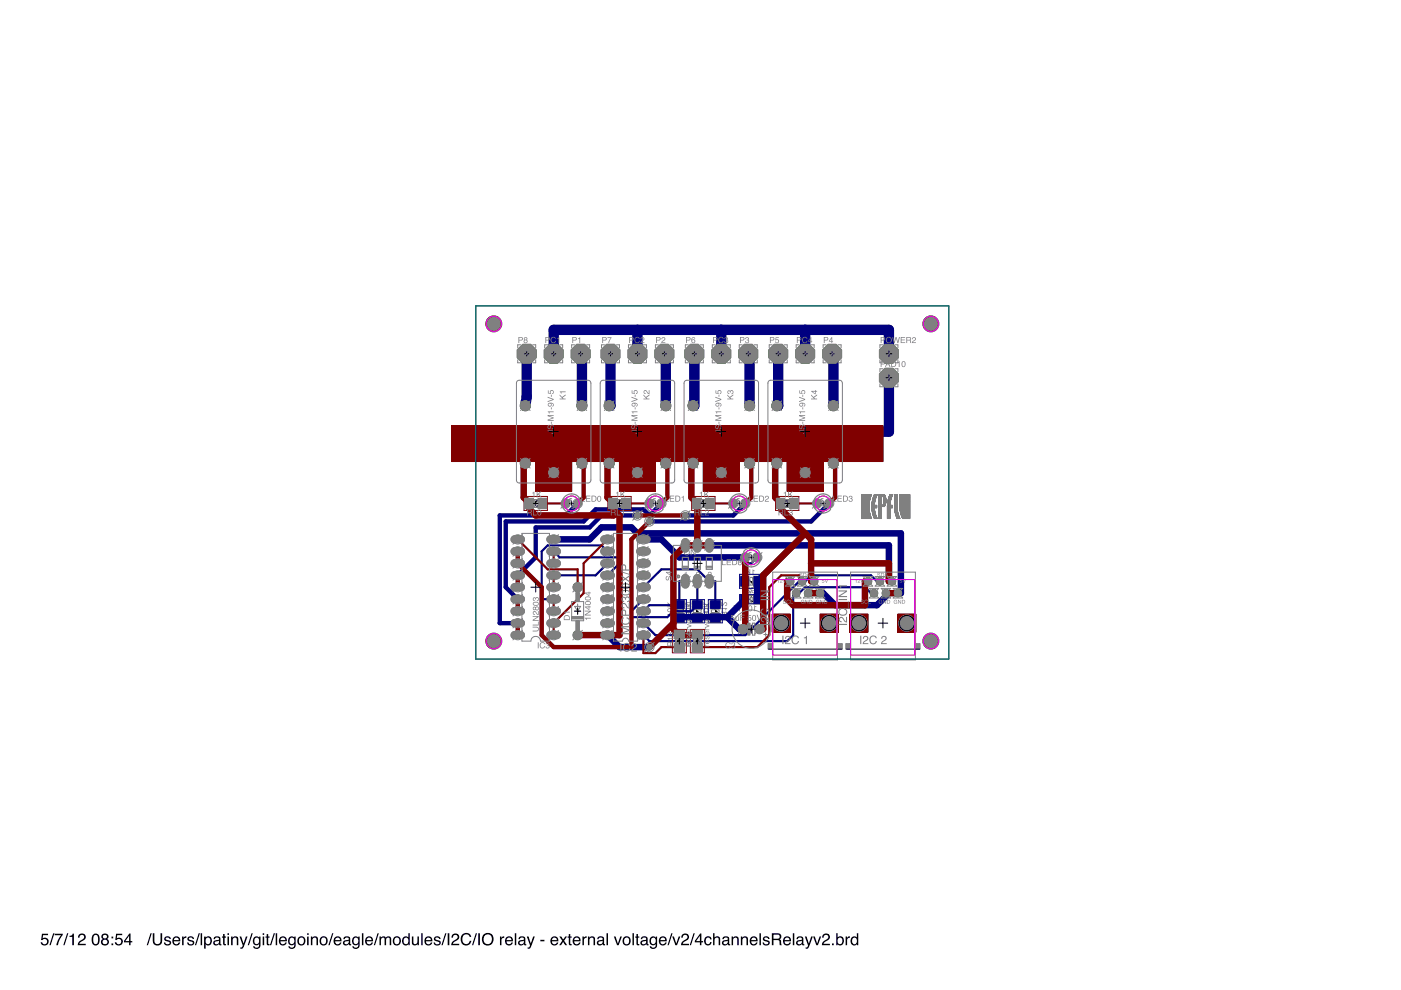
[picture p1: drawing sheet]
<svg xmlns="http://www.w3.org/2000/svg" width="297mm" height="210mm" viewBox="0 0 297 210" stroke-linecap="round" stroke-linejoin="round" font-family="sans-serif">
<path d="M8.9 198h1.3v.3h-1.1l-.1 .7a.85 .85 0 0 1 1.2 .4 .85 .85 0 0 1-.5 1.1 .85 .85 0 0 1-1.1-.7h.3a.55 .55 0 0 0 .9 .2 .55 .55 0 0 0 0-.8 .55 .55 0 0 0-.8 .1h-.3zM11.3 197.9h.2l-.8 2.5h-.2zM11.6 198h1.7v.2l-.8 1.3-.2 .9h-.4l.2-.7 .9-1.4h-1.4zM14.2 197.9h.3l-.8 2.5h-.3zM14.7 198.4l.5-.1 .2-.4h.3v2.5h-.4v-1.7h-.6zM16.8 198.1a.81 .81 0 0 1 1.3 .2 .81 .81 0 0 1-.6 1.2l-.7 .6h1.4v.3h-1.7a1.39 1.39 0 0 1 1.1-1.3 .5 .5 0 0 0 .2-.6 .5 .5 0 0 0-.6-.3 .5 .5 0 0 0-.3 .6h-.4zM19.8 198.1a.91 .91 0 0 1 1.1 .1 .91 .91 0 0 1 .2 1 .9 .9 0 0 1-.3 1.1 .9 .9 0 0 1-1.2-.2 1.91 1.91 0 0 1 .2-2zM20 198.3a1.65 1.65 0 0 0 .1 1.9h.2a1.25 1.25 0 0 0 .2-2zM21.8 198.6a.42 .42 0 0 0 .8 0 .42 .42 0 0 0-.8 0zM21.7 199.7a.55 .55 0 0 0 1.1 0 .55 .55 0 0 0-1.1 0zM21.7 198.1a.7 .7 0 0 1 1-.1 .7 .7 0 0 1 0 1.1 .77 .77 0 0 1 .1 1.1 .77 .77 0 0 1-1.1 0 .77 .77 0 0 1 .1-1.1l-.3-.5zM23.6 198.6h.4v.4h-.4zM23.6 200h.4v.4h-.4zM24.6 198h1.3v.3h-1l-.1 .7a.85 .85 0 0 1 1.2 .4 .85 .85 0 0 1-.6 1.1 .85 .85 0 0 1-1.1-.7h.4a.55 .55 0 0 0 .8 .2 .55 .55 0 0 0 .1-.8 .55 .55 0 0 0-.9 .1h-.3zM27.4 198.4l-.8 1.1h.8zM27.4 197.9h.3v1.6h.3v.3h-.3v.6h-.3v-.6h-1.1v-.3zM31.9 197.9h.3l-.8 2.5h-.3zM32.4 197.9h.3v1.5a.65 .65 0 0 0 .7 .8 .65 .65 0 0 0 .6-.8v-1.5h.4v1.4a1.01 1.01 0 0 1-1 1.2 1.01 1.01 0 0 1-1-1.2zM35 198.7a.74 .74 0 0 1 1.2 .4h-.3a.39 .39 0 0 0-.4-.3 .39 .39 0 0 0-.3 .3l.1 .2a.79 .79 0 0 1 1 .7 .8 .8 0 0 1-.9 .5 .8 .8 0 0 1-.6-.7h.3a.45 .45 0 0 0 .4 .4 .45 .45 0 0 0 .5-.4l-.1-.1a.93 .93 0 0 1-1.1-.8zM36.8 198.8a.85 .85 0 0 1 1-.2 .85 .85 0 0 1 .4 1h-1.3a.53 .53 0 0 0 .4 .6 .53 .53 0 0 0 .6-.4h.3a.9 .9 0 0 1-1.3 .6 .9 .9 0 0 1-.3-1.4zM37 198.9l-.1 .4h1l-.3-.5zM38.6 198.6h.3v.3l.3-.4h.3v.4a.5 .5 0 0 0-.6 .4v1.1h-.3zM39.9 198.7a.74 .74 0 0 1 1.2 .4h-.3a.39 .39 0 0 0-.4-.3 .39 .39 0 0 0-.3 .3l.1 .2a.79 .79 0 0 1 1 .7 .8 .8 0 0 1-.9 .5 .8 .8 0 0 1-.6-.7h.3a.45 .45 0 0 0 .4 .4 .45 .45 0 0 0 .5-.4l-.1-.1a.93 .93 0 0 1-1.1-.8zM42.1 197.9h.3l-.8 2.5h-.3zM42.5 197.9h.4v2.5h-.4zM43.8 198.9a.71 .71 0 0 0-.2 .8 .71 .71 0 0 0 .7 .5 .72 .72 0 0 0 .3-.9 .72 .72 0 0 0-.7-.5zM43.3 198.6h.3v.2a.75 .75 0 0 1 .9-.2 .75 .75 0 0 1 .4 .8 .78 .78 0 0 1-.3 1 .78 .78 0 0 1-1-.2v.9h-.3zM45.6 199.8a.44 .44 0 0 0 .5 .4 .44 .44 0 0 0 .3-.7zM45.4 198.8a.8 .8 0 0 1 1.3 .2v1.1l.2 .1v.2h-.3l-.2-.2a.63 .63 0 0 1-.9 .2 .63 .63 0 0 1 0-1l.9-.2a.42 .42 0 0 0-.4-.5 .42 .42 0 0 0-.4 .4h-.3zM47.3 198h.3v.6h.3v.2h-.3v1.2l.3 .2v.2a.44 .44 0 0 1-.6-.4v-1.2h-.2v-.2h.2zM48.2 198.6h.3v1.8h-.3zM48.2 197.9h.3v.3h-.3zM49 198.6h.3v.2a.66 .66 0 0 1 .8-.3 .66 .66 0 0 1 .4 .7v1.2h-.3v-1.2a.46 .46 0 0 0-.5-.4 .46 .46 0 0 0-.4 .6v1h-.3zM50.8 198.6h.3l.5 1.5 .5-1.5h.4l-.8 2a.61 .61 0 0 1-.7 .5v-.2h.3l.2-.4zM53.3 197.9h.3l-.8 2.5h-.3zM53.8 198.8l.6-.3 .5 .3v-.2h.3v1.7a.81 .81 0 0 1-.6 .9 .81 .81 0 0 1-.9-.6h.3a.53 .53 0 0 0 .7 .3 .53 .53 0 0 0 .2-.8 .8 .8 0 0 1-1 .2 .8 .8 0 0 1-.3-1.1zM54.1 198.9a.65 .65 0 0 0-.2 .9 .65 .65 0 0 0 .9 .2 .64 .64 0 0 0 .1-.8 .64 .64 0 0 0-.8-.3zM55.7 198.6h.3v1.8h-.3zM55.7 197.9h.3v.3h-.3zM56.5 198h.4v.6h.3v.2h-.3v1.2l.3 .2v.2a.44 .44 0 0 1-.7-.4v-1.2h-.2v-.2h.2zM58 197.9h.3l-.8 2.5h-.3zM58.5 197.9h.3v2.5h-.3zM59.4 198.8a.85 .85 0 0 1 1-.2 .85 .85 0 0 1 .4 1h-1.3a.53 .53 0 0 0 .4 .6 .53 .53 0 0 0 .6-.4h.3a.9 .9 0 0 1-1.3 .6 .9 .9 0 0 1-.3-1.4zM59.6 198.9l-.1 .4h1l-.3-.5zM61.3 198.8l.5-.3 .6 .3v-.2h.3v1.7a.81 .81 0 0 1-.6 .9 .81 .81 0 0 1-1-.6h.3a.53 .53 0 0 0 .8 .3 .53 .53 0 0 0 .2-.8 .8 .8 0 0 1-1.1 .2 .8 .8 0 0 1-.2-1.1zM61.6 198.9a.65 .65 0 0 0-.2 .9 .65 .65 0 0 0 .8 .2 .64 .64 0 0 0 .2-.8 .64 .64 0 0 0-.8-.3zM63.6 198.9a.66 .66 0 0 0-.2 .9 .66 .66 0 0 0 .9 .2 .67 .67 0 0 0 .1-.9 .67 .67 0 0 0-.8-.2zM63.3 198.8a.92 .92 0 0 1 1.2 .1 .92 .92 0 0 1 0 1.2 .92 .92 0 0 1-1.2 .1l-.3-.7zM65.1 198.6h.3v1.8h-.3zM65.1 197.9h.3v.3h-.3zM65.9 198.6h.3v.2a.66 .66 0 0 1 .8-.3 .66 .66 0 0 1 .4 .7v1.2h-.3v-1.2a.46 .46 0 0 0-.6-.4 .46 .46 0 0 0-.3 .6v1h-.3zM68.3 198.9a.66 .66 0 0 0-.2 .9 .66 .66 0 0 0 .9 .2 .67 .67 0 0 0 .1-.9 .67 .67 0 0 0-.8-.2zM68 198.8a.92 .92 0 0 1 1.2 .1 .92 .92 0 0 1 0 1.2 .92 .92 0 0 1-1.2 .1l-.2-.7zM70.4 197.9h.3l-.8 2.5h-.3zM71 198.8a.85 .85 0 0 1 1-.2 .85 .85 0 0 1 .4 1h-1.3a.53 .53 0 0 0 .4 .6 .53 .53 0 0 0 .6-.4h.3a.9 .9 0 0 1-1.3 .6 .9 .9 0 0 1-.3-1.4zM71.2 198.9l-.1 .4h1l-.3-.5zM73.1 199.8a.44 .44 0 0 0 .5 .4 .44 .44 0 0 0 .3-.7zM72.9 198.8a.8 .8 0 0 1 1.3 .2l.1 1.1 .2 .1v.2h-.4l-.1-.2a.63 .63 0 0 1-1 .2 .63 .63 0 0 1 0-1l.9-.2a.42 .42 0 0 0-.4-.5 .42 .42 0 0 0-.4 .4h-.3zM74.9 198.8l.5-.3 .6 .3v-.2h.3v1.7a.81 .81 0 0 1-.7 .9 .81 .81 0 0 1-.9-.6h.3a.53 .53 0 0 0 .7 .3 .53 .53 0 0 0 .3-.8 .8 .8 0 0 1-1.1 .2 .8 .8 0 0 1-.2-1.1zM75.1 198.9a.65 .65 0 0 0-.2 .9 .65 .65 0 0 0 .9 .2 .64 .64 0 0 0 .2-.8 .64 .64 0 0 0-.9-.3zM76.7 197.9h.3v2.5h-.3zM77.6 198.8a.85 .85 0 0 1 1.1-.2 .85 .85 0 0 1 .4 1h-1.4a.53 .53 0 0 0 .4 .6 .53 .53 0 0 0 .7-.4h.3a.9 .9 0 0 1-1.3 .6 .9 .9 0 0 1-.3-1.4zM77.9 198.9l-.2 .4h1.1l-.4-.5zM80.1 197.9h.2l-.8 2.5h-.3zM80.5 198.6h.3v.2a.6 .6 0 0 1 1 0 .62 .62 0 0 1 .7-.3 .62 .62 0 0 1 .4 .7v1.2h-.3v-1.3a.4 .4 0 0 0-.5-.3 .4 .4 0 0 0-.2 .5v1.1h-.4v-1.2a.42 .42 0 0 0-.5-.4 .42 .42 0 0 0-.2 .6v1h-.3zM83.8 198.9a.66 .66 0 0 0-.2 .9 .66 .66 0 0 0 1 .2 .67 .67 0 0 0 .1-.9 .67 .67 0 0 0-.9-.2zM83.5 198.8a.92 .92 0 0 1 1.3 .1 .92 .92 0 0 1-.1 1.2 .92 .92 0 0 1-1.2 .1l-.2-.7zM85.7 199a.64 .64 0 0 0-.1 .8 .64 .64 0 0 0 .8 .2 .64 .64 0 0 0 .2-.9 .64 .64 0 0 0-.9-.1zM85.6 198.7l.6-.2 .4 .3v-.9h.3v2.5h-.3v-.3a.8 .8 0 0 1-1.1 .2 .8 .8 0 0 1-.2-1zM87.3 198.6h.3v1.2a.47 .47 0 0 0 .7 .4 .47 .47 0 0 0 .2-.7v-.9h.3v1.8h-.3v-.3a.64 .64 0 0 1-.7 .3 .64 .64 0 0 1-.5-.6zM89.3 197.9h.3v2.5h-.3zM90.2 198.8a.85 .85 0 0 1 1.1-.2 .85 .85 0 0 1 .4 1h-1.4a.53 .53 0 0 0 .4 .6 .53 .53 0 0 0 .6-.4h.3a.9 .9 0 0 1-1.2 .6 .9 .9 0 0 1-.3-1.4zM90.5 198.9l-.2 .4h1l-.3-.5zM92.2 198.7a.74 .74 0 0 1 1.2 .4h-.3a.39 .39 0 0 0-.4-.3 .39 .39 0 0 0-.4 .3l.2 .2a.79 .79 0 0 1 .9 .7 .8 .8 0 0 1-.8 .5 .8 .8 0 0 1-.7-.7h.3a.45 .45 0 0 0 .5 .4 .45 .45 0 0 0 .4-.4l-.1-.1a.93 .93 0 0 1-1-.8zM94.4 197.9h.3l-.8 2.5h-.3zM94.9 197.9h.4v2.5h-.4zM96 198.1a.81 .81 0 0 1 1.3 .2 .81 .81 0 0 1-.6 1.2l-.7 .6h1.4v.3h-1.7a1.39 1.39 0 0 1 1.1-1.3 .5 .5 0 0 0 .2-.6 .5 .5 0 0 0-.7-.3 .5 .5 0 0 0-.3 .6h-.3zM98 198.2a1.1 1.1 0 0 1 1.1-.4 1.1 1.1 0 0 1 .8 .8h-.3a.82 .82 0 0 0-1.1-.5 .82 .82 0 0 0-.5 1.1 .8 .8 0 0 0 .6 .9 .8 .8 0 0 0 1-.6h.3a1.17 1.17 0 0 1-1.4 .9 1.17 1.17 0 0 1-.8-1.6zM100.9 197.9h.2l-.8 2.5h-.2zM101.4 197.9h.3v2.5h-.3zM102.6 198.1a1.29 1.29 0 0 1 1.8 .2 1.29 1.29 0 0 1-.3 1.8 1.29 1.29 0 0 1-1.8-.2l-.1-1.1zM102.8 198.4a1.02 1.02 0 0 0-.2 1.3 1.02 1.02 0 0 0 1.3 .3 1.01 1.01 0 0 0 .3-1.4 1.01 1.01 0 0 0-1.4-.2zM106 198.6h.3v.3l.3-.4h.3v.4a.5 .5 0 0 0-.6 .4v1.1h-.3zM107.3 198.8a.85 .85 0 0 1 1-.2 .85 .85 0 0 1 .5 1h-1.4a.53 .53 0 0 0 .4 .6 .53 .53 0 0 0 .6-.4h.3a.9 .9 0 0 1-1.3 .6 .9 .9 0 0 1-.2-1.4zM107.6 198.9l-.2 .4h1l-.3-.5zM109.1 197.9h.4v2.5h-.4zM110.2 199.8a.44 .44 0 0 0 .6 .4 .44 .44 0 0 0 .2-.7zM110 198.8a.8 .8 0 0 1 1.4 .2v1.1l.2 .1v.2h-.4l-.1-.2a.63 .63 0 0 1-1 .2 .63 .63 0 0 1 0-1l1-.2a.42 .42 0 0 0-.4-.5 .42 .42 0 0 0-.5 .4h-.3zM111.7 198.6h.3l.5 1.5 .5-1.5h.4l-.7 2a.61 .61 0 0 1-.8 .5v-.2h.3l.2-.4zM114.6 199.3h.8v.3h-.8zM116.9 198.8a.85 .85 0 0 1 1.1-.2 .85 .85 0 0 1 .4 1h-1.4a.53 .53 0 0 0 .4 .6 .53 .53 0 0 0 .7-.4h.3a.9 .9 0 0 1-1.3 .6 .9 .9 0 0 1-.3-1.4zM117.2 198.9l-.2 .4h1.1l-.4-.5zM118.6 198.6h.4l.4 .6 .4-.6h.4l-.6 .9 .6 .9h-.3l-.5-.7-.5 .7h-.3l.6-.9zM120.6 198h.3v.6h.3v.2h-.3v1.2l.3 .2v.2a.44 .44 0 0 1-.6-.4v-1.2h-.3v-.2h.3zM121.7 198.8a.85 .85 0 0 1 1-.2 .85 .85 0 0 1 .4 1h-1.4a.53 .53 0 0 0 .4 .6 .53 .53 0 0 0 .7-.4h.3a.9 .9 0 0 1-1.3 .6 .9 .9 0 0 1-.3-1.4zM121.9 198.9l-.1 .4h1l-.4-.5zM123.5 198.6h.3v.3l.3-.4h.3v.4a.5 .5 0 0 0-.6 .4v1.1h-.3zM124.7 198.6h.3v.2a.66 .66 0 0 1 .7-.3 .66 .66 0 0 1 .5 .7v1.2h-.4v-1.2a.46 .46 0 0 0-.5-.4 .46 .46 0 0 0-.3 .6v1h-.3zM126.9 199.8a.44 .44 0 0 0 .6 .4 .44 .44 0 0 0 .2-.7zM126.7 198.8a.8 .8 0 0 1 1.4 .2v1.1l.2 .1v.2h-.4l-.1-.2a.63 .63 0 0 1-1 .2 .63 .63 0 0 1 0-1l1-.2a.42 .42 0 0 0-.4-.5 .42 .42 0 0 0-.5 .4h-.3zM128.6 197.9h.3v2.5h-.3zM130.1 198.6h.4l.5 1.5 .5-1.5h.4l-.7 1.8h-.4zM132.5 198.9a.66 .66 0 0 0-.2 .9 .66 .66 0 0 0 1 .2 .67 .67 0 0 0 .1-.9 .67 .67 0 0 0-.9-.2zM132.2 198.8a.92 .92 0 0 1 1.3 .1 .92 .92 0 0 1 0 1.2 .92 .92 0 0 1-1.3 .1l-.2-.7zM134.1 197.9h.3v2.5h-.3zM134.9 198h.3v.6h.3v.2h-.3v1.2l.3 .2v.2a.44 .44 0 0 1-.6-.4v-1.2h-.2v-.2h.2zM136.1 199.8a.44 .44 0 0 0 .6 .4 .44 .44 0 0 0 .2-.7zM136 198.8a.8 .8 0 0 1 1.3 .2v1.1l.2 .1v.2h-.3l-.2-.2a.63 .63 0 0 1-.9 .2 .63 .63 0 0 1-.1-1l1-.2a.42 .42 0 0 0-.4-.5 .42 .42 0 0 0-.4 .4h-.3zM137.9 198.8l.6-.3 .5 .3v-.2h.3v1.7a.81 .81 0 0 1-.6 .9 .81 .81 0 0 1-.9-.6h.3a.53 .53 0 0 0 .7 .3 .53 .53 0 0 0 .2-.8 .8 .8 0 0 1-1 .2 .8 .8 0 0 1-.3-1.1zM138.2 198.9a.65 .65 0 0 0-.2 .9 .65 .65 0 0 0 .8 .2 .64 .64 0 0 0 .2-.8 .64 .64 0 0 0-.8-.3zM139.9 198.8a.85 .85 0 0 1 1.1-.2 .85 .85 0 0 1 .4 1h-1.4a.53 .53 0 0 0 .4 .6 .53 .53 0 0 0 .6-.4h.3a.9 .9 0 0 1-1.2 .6 .9 .9 0 0 1-.3-1.4zM140.2 198.9l-.2 .4h1.1l-.4-.5zM142.3 197.9h.3l-.8 2.5h-.3zM142.5 198.6h.4l.5 1.5 .5-1.5h.3l-.7 1.8h-.3zM144.7 198.1a.81 .81 0 0 1 1.3 .2 .81 .81 0 0 1-.5 1.2l-.8 .6h1.4v.3h-1.7a1.39 1.39 0 0 1 1.1-1.3 .5 .5 0 0 0 .2-.6 .5 .5 0 0 0-.6-.3 .5 .5 0 0 0-.3 .6h-.4zM147 197.9h.3l-.8 2.5h-.3zM148.4 198.4l-.8 1.1h.8zM148.4 197.9h.3v1.6h.4v.3h-.4v.6h-.3v-.6h-1.1v-.3zM149.5 198.8a.76 .76 0 0 1 .8-.3 .76 .76 0 0 1 .6 .7h-.3a.51 .51 0 0 0-.7-.4 .51 .51 0 0 0-.3 .7 .49 .49 0 0 0 .4 .7 .49 .49 0 0 0 .6-.4h.3a.83 .83 0 0 1-1.1 .6 .83 .83 0 0 1-.5-1.2zM151.2 197.9h.3v.9a.65 .65 0 0 1 .8-.3 .65 .65 0 0 1 .4 .7v1.2h-.3v-1.2a.46 .46 0 0 0-.6-.4 .46 .46 0 0 0-.3 .6v1h-.3zM153.4 199.8a.44 .44 0 0 0 .6 .4 .44 .44 0 0 0 .2-.7zM153.3 198.8a.8 .8 0 0 1 1.3 .2v1.1l.2 .1v.2h-.3l-.2-.2a.63 .63 0 0 1-.9 .2 .63 .63 0 0 1-.1-1l1-.2a.42 .42 0 0 0-.4-.5 .42 .42 0 0 0-.5 .4h-.2zM155.1 198.6h.3v.2a.66 .66 0 0 1 .8-.3 .66 .66 0 0 1 .4 .7v1.2h-.3v-1.2a.46 .46 0 0 0-.6-.4 .46 .46 0 0 0-.3 .6v1h-.3zM157.1 198.6h.3v.2a.66 .66 0 0 1 .7-.3 .66 .66 0 0 1 .5 .7v1.2h-.3v-1.2a.46 .46 0 0 0-.6-.4 .46 .46 0 0 0-.3 .6v1h-.3zM159.2 198.8a.85 .85 0 0 1 1-.2 .85 .85 0 0 1 .4 1h-1.3a.53 .53 0 0 0 .4 .6 .53 .53 0 0 0 .6-.4h.3a.9 .9 0 0 1-1.3 .6 .9 .9 0 0 1-.2-1.4zM159.4 198.9l-.1 .4h1l-.3-.5zM161 197.9h.3v2.5h-.3zM161.9 198.7a.74 .74 0 0 1 1.2 .4h-.2a.39 .39 0 0 0-.5-.3 .39 .39 0 0 0-.3 .3l.2 .2a.79 .79 0 0 1 .9 .7 .8 .8 0 0 1-.8 .5 .8 .8 0 0 1-.7-.7h.3a.45 .45 0 0 0 .4 .4 .45 .45 0 0 0 .5-.4l-.1-.1a.93 .93 0 0 1-1-.8zM164 198.2v.8h.8a.44 .44 0 0 0 .5-.4 .44 .44 0 0 0-.5-.4zM163.6 197.9h1.2a.69 .69 0 0 1 .8 .4 .69 .69 0 0 1-.3 .9l.3 .2 .2 1h-.5l-.1-.9-.4-.2h-.8v1.1h-.4zM166.3 198.8a.85 .85 0 0 1 1-.2 .85 .85 0 0 1 .4 1h-1.4a.53 .53 0 0 0 .4 .6 .53 .53 0 0 0 .7-.4h.3a.9 .9 0 0 1-1.3 .6 .9 .9 0 0 1-.3-1.4zM166.5 198.9l-.1 .4h1l-.4-.5zM168.1 197.9h.3v2.5h-.3zM169.1 199.8a.44 .44 0 0 0 .6 .4 .44 .44 0 0 0 .2-.7zM169 198.8a.8 .8 0 0 1 1.3 .2v1.1l.2 .1v.2h-.3l-.2-.2a.63 .63 0 0 1-.9 .2 .63 .63 0 0 1 0-1l.9-.2a.42 .42 0 0 0-.4-.5 .42 .42 0 0 0-.4 .4h-.3zM170.6 198.6h.4l.5 1.5 .5-1.5h.3l-.7 2a.61 .61 0 0 1-.8 .5v-.2h.3l.2-.4zM172.4 198.6h.4l.4 1.5 .6-1.5h.3l-.7 1.8h-.3zM174.6 198.1a.81 .81 0 0 1 1.3 .2 .81 .81 0 0 1-.6 1.2l-.7 .6h1.3v.3h-1.6a1.39 1.39 0 0 1 1.1-1.3 .5 .5 0 0 0 .2-.6 .5 .5 0 0 0-.7-.3 .5 .5 0 0 0-.3 .6h-.3zM176.4 200h.4v.4h-.4zM177.3 197.9h.3v.9a.81 .81 0 0 1 1.1-.1 .81 .81 0 0 1 .2 1 .73 .73 0 0 1-.5 .7 .73 .73 0 0 1-.8-.2v.2h-.3zM177.7 198.9a.64 .64 0 0 0-.1 .9 .64 .64 0 0 0 .9 .2 .65 .65 0 0 0 .1-.9 .65 .65 0 0 0-.9-.2zM179.3 198.6h.3v.3l.3-.4h.3v.4a.5 .5 0 0 0-.6 .4v1.1h-.3zM180.8 199a.64 .64 0 0 0-.1 .8 .64 .64 0 0 0 .8 .2 .64 .64 0 0 0 .2-.9 .64 .64 0 0 0-.9-.1zM180.7 198.7l.6-.2 .4 .3v-.9h.3v2.5h-.3v-.3a.8 .8 0 0 1-1.1 .2 .8 .8 0 0 1-.2-1z" fill-rule="evenodd" fill="#000"/>
<path d="M143.6 129.6h.9M144 129.1v1M147.4 129.6h1M147.8 129.1v1M151.2 129.6h1M151.7 129.1v1M158.7 127h1.2M158.8 123.3h1M159.3 122.7v1M159.3 126.4v1.3" fill="none" stroke="#000" stroke-width=".21"/>
<g fill="#808080">
<path d="M159.6 120.7v1.3h.1v-.9h.3v-.1zM158 120.7l.6 .5-.6 .8h.2l.5-.7 .2 .2v.5h.2v-1.3h-.2v.6l-.6-.6z" fill-rule="evenodd"/>
<path d="M145.3 130.2v.2h.9v.3l.4-.3v-.2zM145.4 129.1a.61 .61 0 0 0 .4 .8 .61 .61 0 0 0 .7-.4 .6 .6 0 0 0-.3-.6 .6 .6 0 0 0-.7 .1zM145.5 129.2l.9 .1a.48 .48 0 0 1-.5 .3 .48 .48 0 0 1-.5-.3zM145.3 127.7v.2l.7 .5-.2 .2h-.5v.1h1.3v-.1h-.6l.6-.6v-.3l-.5 .5z" fill-rule="evenodd"/>
<path d="M141.5 130.2v.2h.9v.3l.3-.3v-.2zM141.6 129.1a.61 .61 0 0 0 .3 .8 .61 .61 0 0 0 .8-.4 .6 .6 0 0 0-.3-.6 .6 .6 0 0 0-.7 .1zM141.7 129.2l.9 .1a.48 .48 0 0 1-.5 .3 .48 .48 0 0 1-.5-.3zM141.5 127.7v.2l.6 .5-.2 .2h-.4v.1h1.3v-.1h-.6l.6-.6v-.3l-.5 .5z" fill-rule="evenodd"/>
<path d="M149.1 130.2v.2h.9v.3l.4-.3v-.2zM149.2 129.1a.61 .61 0 0 0 .4 .8 .61 .61 0 0 0 .7-.4 .6 .6 0 0 0-.3-.6 .6 .6 0 0 0-.7 .1zM149.3 129.2l.9 .1a.48 .48 0 0 1-.5 .3 .48 .48 0 0 1-.4-.3zM149.1 127.7v.2l.7 .5-.2 .2h-.5v.1h1.3v-.1h-.6l.6-.6v-.3l-.5 .5z" fill-rule="evenodd"/>
<path d="M159.9 128.4v1.2h.2v-.9h.3v-.1zM158.8 128.4a.66 .66 0 0 0-.2 .8 .66 .66 0 0 0 .7 .4 .68 .68 0 0 0 .2-.7 .68 .68 0 0 0-.6-.5zM158.9 128.5a.48 .48 0 0 1 .4 .5 .48 .48 0 0 1-.3 .5l-.2-.5zM157.8 128.4a.66 .66 0 0 0-.1 .8 .66 .66 0 0 0 .6 .4 .68 .68 0 0 0 .2-.7 .68 .68 0 0 0-.6-.5zM158 128.5a.48 .48 0 0 1 .3 .5 .48 .48 0 0 1-.3 .5l-.2-.5zM156.8 128.7l-.1 .9h.2v-.7l.1-.1 .3 .1v.7h.2v-.9l-.2 .1zM155.6 128.3v.2h.7v.4h-.7v.1h.7v.6h.1v-1.3z" fill-rule="evenodd"/>
<path d="M159.3 124.8l.6-.1v.4l-.5-.1zM159.2 124.7l-.1 .3 .2 .2-.2 .6h.2v-.5l.2-.1h.4v.6h.2v-1.3h-.7zM158.3 124.9a.21 .21 0 0 1 .4 0 .21 .21 0 0 1-.4 0zM158.2 125.4a.3 .3 0 0 1 .6 0 .3 .3 0 0 1-.6 0zM158.2 124.6l-.1 .3 .2 .2a.38 .38 0 0 0-.1 .6 .38 .38 0 0 0 .6 0 .38 .38 0 0 0-.1-.6 .36 .36 0 0 0 .1-.5 .36 .36 0 0 0-.6 0z" fill-rule="evenodd"/>
<path d="M149.9 129.9l.3 .1v.5h-.4zM149.1 129.6v.3h.5l.1 .2v.4h-.6v.2h1.3v-.6a.35 .35 0 0 0-.2-.4 .35 .35 0 0 0-.5 .2zM149.1 128.9v.2h.9v.3l.4-.3v-.2zM149.1 128.1v.2h.9v.2l.4-.3v-.1z" fill-rule="evenodd"/>
<path d="M146.1 129.9l.3 .1v.5h-.4zM145.3 129.6v.3h.5l.1 .2v.4h-.6v.2h1.3v-.6a.35 .35 0 0 0-.2-.4 .35 .35 0 0 0-.5 .2zM145.3 128.9v.2h.9v.3l.4-.3v-.2zM145.4 127.8a.61 .61 0 0 0 .4 .8 .61 .61 0 0 0 .7-.3 .6 .6 0 0 0-.3-.7 .6 .6 0 0 0-.7 .1zM145.5 127.9l.9 .1a.48 .48 0 0 1-.5 .4 .48 .48 0 0 1-.5-.4z" fill-rule="evenodd"/>
<path d="M153.7 129.9l.3 .1 .1 .5h-.5zM152.9 129.6v.3h.5l.1 .2v.4h-.6v.2h1.3v-.6a.35 .35 0 0 0-.2-.4 .35 .35 0 0 0-.4 .2zM152.9 128.9v.2h.9v.3l.4-.3v-.2zM152.9 127.7v.8l.4-.1a.44 .44 0 0 1 .2-.4 .44 .44 0 0 1 .5 0l-.3 .5a.43 .43 0 0 0 .5-.4 .43 .43 0 0 0-.5-.5 .43 .43 0 0 0-.4 .5l-.2 .3v-.7z" fill-rule="evenodd"/>
<path d="M159.5 124.6l-.2 .3 .3-.2a.47 .47 0 0 1 .7 .4 .47 .47 0 0 1-.7 .4l-.1-.2h-.2a.63 .63 0 0 0 1 .4 .63 .63 0 0 0 0-1l-.4-.2zM158.4 124.6a.73 .73 0 0 0 .6 .9l-.6 .1v.2h.8l-.1-.4a.44 .44 0 0 1-.5-.2 .44 .44 0 0 1 .1-.5l.5 .3-.2-.4z" fill-rule="evenodd"/>
</g>
<path d="M143.2 128.4v2.3M144.9 128.4v2.3M147 128.4v2.3M148.7 128.4v2.3M150.8 128.4v2.3M152.5 128.4v2.3M158.1 124.1h2.3M158.1 122.4h2.3M158.3 126.3h1.9M158.3 127.8h1.9" fill="none" stroke="#808080" stroke-width=".21"/>
<g fill="#808080" stroke="#808080" stroke-width=".21">
<path d="M157.6 122.3h.6v1.9h-.6z"/>
<path d="M160.4 122.3h.6v1.9h-.6z"/>
<path d="M146.9 130.7h1.9v.6h-1.9z"/>
<path d="M146.9 127.9h1.9v.6h-1.9z"/>
<path d="M143.1 130.7h1.8v.6h-1.8z"/>
<path d="M143.1 127.9h1.8v.6h-1.8z"/>
<path d="M150.7 130.7h1.9v.6h-1.9z"/>
<path d="M150.7 127.9h1.9v.6h-1.9z"/>
<path d="M160.2 126.2h.8v1.7h-.8z"/>
<path d="M157.6 126.2h.7v1.7h-.7z"/>
<path d="M159 122.4h.6v1.7h-.6z"/>
<path d="M147 129.3h1.7v.6h-1.7z"/>
<path d="M143.2 129.3h1.6v.6h-1.6z"/>
<path d="M150.9 129.3h1.6v.6h-1.6z"/>
<path d="M159.1 126.6h.4v.8h-.4z"/>
<path d="M157.1 122.3h1.6v1.9h-1.6z"/>
<path d="M159.9 122.3h1.6v1.9h-1.6z"/>
<path d="M146.9 130.2h1.9v1.6h-1.9z"/>
<path d="M146.9 127.4h1.9v1.6h-1.9z"/>
<path d="M143 130.2h2v1.6h-2z"/>
<path d="M143 127.4h2v1.6h-2z"/>
<path d="M150.7 130.2h2v1.6h-2z"/>
<path d="M150.7 127.4h2v1.6h-2z"/>
<path d="M159.9 126.2h1.6v1.7h-1.6z"/>
<path d="M157.1 126.2h1.6v1.7h-1.6z"/>
<path d="M116.1 134.2l.5-.3h1.6a.77 .77 0 0 1 .6 .8 .77 .77 0 0 1-.6 .7h-1.6a.76 .76 0 0 1-.5-1.2z"/>
<path d="M116.1 131.7l.5-.3h1.6a.77 .77 0 0 1 .6 .7 .77 .77 0 0 1-.6 .8h-1.6a.76 .76 0 0 1-.5-1.2z"/>
<path d="M116.1 119l.5-.3h1.6a.77 .77 0 0 1 .6 .7 .77 .77 0 0 1-.6 .8h-1.6a.76 .76 0 0 1-.5-1.2z"/>
<path d="M116.1 116.4l.5-.3h1.6a.77 .77 0 0 1 .6 .8 .77 .77 0 0 1-.6 .8h-1.6a.76 .76 0 0 1-.5-1.3z"/>
<path d="M116.1 129.1l.5-.3h1.6a.77 .77 0 0 1 .6 .8 .77 .77 0 0 1-.6 .7h-1.6a.76 .76 0 0 1-.5-1.2z"/>
<path d="M116.1 126.6l.5-.3h1.6a.77 .77 0 0 1 .6 .7 .77 .77 0 0 1-.6 .8h-1.6a.76 .76 0 0 1-.5-1.2z"/>
<path d="M116.1 121.5l.5-.3h1.6a.77 .77 0 0 1 .6 .8 .77 .77 0 0 1-.6 .7h-1.6a.76 .76 0 0 1-.5-1.2z"/>
<path d="M116.1 124l.5-.3h1.6a.77 .77 0 0 1 .6 .8 .77 .77 0 0 1-.6 .8h-1.6a.76 .76 0 0 1-.5-1.3z"/>
<path d="M116.1 113.9l.5-.3h1.6a.77 .77 0 0 1 .6 .8 .77 .77 0 0 1-.6 .7h-1.6a.76 .76 0 0 1-.5-1.2z"/>
<path d="M108.6 113.7l.4-.1h1.5a.77 .77 0 0 1 .7 .8 .77 .77 0 0 1-.7 .7h-1.5a.76 .76 0 0 1-.6-.5 .76 .76 0 0 1 .2-.9z"/>
<path d="M108.6 116.3l.4-.2h1.5a.77 .77 0 0 1 .7 .8 .77 .77 0 0 1-.7 .8h-1.5a.76 .76 0 0 1-.6-.6 .76 .76 0 0 1 .2-.8z"/>
<path d="M108.6 118.8l.4-.1h1.5a.77 .77 0 0 1 .7 .7 .77 .77 0 0 1-.7 .8h-1.5a.76 .76 0 0 1-.6-.6 .76 .76 0 0 1 .2-.8z"/>
<path d="M108.6 121.4l.4-.2h1.5a.77 .77 0 0 1 .7 .8 .77 .77 0 0 1-.7 .7h-1.5a.76 .76 0 0 1-.6-.5 .76 .76 0 0 1 .2-.8z"/>
<path d="M108.5 124l.5-.3h1.5a.77 .77 0 0 1 .7 .8 .77 .77 0 0 1-.7 .8h-1.5a.76 .76 0 0 1-.5-1.3z"/>
<path d="M108.5 126.6l.5-.3h1.5a.77 .77 0 0 1 .7 .7 .77 .77 0 0 1-.7 .8h-1.5a.76 .76 0 0 1-.5-1.2z"/>
<path d="M108.5 129.1l.5-.3h1.5a.77 .77 0 0 1 .7 .8 .77 .77 0 0 1-.7 .7h-1.5a.76 .76 0 0 1-.5-1.2z"/>
<path d="M108.5 131.7l.5-.3h1.5a.77 .77 0 0 1 .7 .7 .77 .77 0 0 1-.7 .8h-1.5a.76 .76 0 0 1-.5-1.2z"/>
<path d="M108.5 134.2l.5-.3h1.5a.77 .77 0 0 1 .7 .8 .77 .77 0 0 1-.7 .7h-1.5a.76 .76 0 0 1-.5-1.2z"/>
<path d="M157 122.2h1.8v2.2h-1.8z"/>
<path d="M159.8 122.2h1.8v2.2h-1.8z"/>
<path d="M144.7 122.1a.77 .77 0 0 1 .8-.3 .77 .77 0 0 1 .6 .7v1.5a.77 .77 0 0 1-.8 .7 .77 .77 0 0 1-.8-.7v-1.5z"/>
<path d="M147.2 122.1a.77 .77 0 0 1 .8-.3 .77 .77 0 0 1 .6 .7v1.5a.77 .77 0 0 1-.8 .7 .77 .77 0 0 1-.7-.7v-1.5z"/>
<path d="M149.8 122.1a.77 .77 0 0 1 .8-.3 .77 .77 0 0 1 .6 .7v1.5a.77 .77 0 0 1-.8 .7 .77 .77 0 0 1-.8-.7v-1.5z"/>
<path d="M149.8 114.5a.77 .77 0 0 1 .8-.3 .77 .77 0 0 1 .6 .7v1.5a.77 .77 0 0 1-.8 .7 .77 .77 0 0 1-.8-.7v-1.5z"/>
<path d="M147.2 114.5a.77 .77 0 0 1 .8-.3 .77 .77 0 0 1 .6 .7v1.5a.77 .77 0 0 1-.8 .7 .77 .77 0 0 1-.7-.7v-1.5z"/>
<path d="M144.7 114.5a.77 .77 0 0 1 .8-.3 .77 .77 0 0 1 .6 .7v1.5a.77 .77 0 0 1-.8 .7 .77 .77 0 0 1-.8-.7v-1.5z"/>
<path d="M146.7 130.1h2.2v1.8h-2.2z"/>
<path d="M146.7 127.3h2.2v1.8h-2.2z"/>
<path d="M142.9 130.1h2.2v1.8h-2.2z"/>
<path d="M142.9 127.3h2.2v1.8h-2.2z"/>
<path d="M150.6 130.1h2.2v1.8h-2.2z"/>
<path d="M150.6 127.3h2.2v1.8h-2.2z"/>
<path d="M159.8 126h1.8v2h-1.8z"/>
<path d="M157 126h1.8v2h-1.8z"/>
<path d="M135.1 134.2l.6-.3h1.5a.77 .77 0 0 1 .7 .8 .77 .77 0 0 1-.7 .7h-1.5a.76 .76 0 0 1-.6-1.2z"/>
<path d="M135.1 131.7l.6-.3h1.5a.77 .77 0 0 1 .7 .7 .77 .77 0 0 1-.7 .8h-1.5a.76 .76 0 0 1-.6-1.2z"/>
<path d="M135.1 129.1l.6-.3h1.5a.77 .77 0 0 1 .7 .8 .77 .77 0 0 1-.7 .7h-1.5a.76 .76 0 0 1-.6-1.2z"/>
<path d="M135.1 126.6l.6-.3h1.5a.77 .77 0 0 1 .7 .7 .77 .77 0 0 1-.7 .8h-1.5a.76 .76 0 0 1-.6-1.2z"/>
<path d="M135.1 124l.6-.3h1.5a.77 .77 0 0 1 .7 .8 .77 .77 0 0 1-.7 .8h-1.5a.76 .76 0 0 1-.6-1.3z"/>
<path d="M135.1 121.5l.6-.3h1.5a.77 .77 0 0 1 .7 .8 .77 .77 0 0 1-.7 .7h-1.5a.76 .76 0 0 1-.6-1.2z"/>
<path d="M135.1 119l.6-.3h1.5a.77 .77 0 0 1 .7 .7 .77 .77 0 0 1-.7 .8h-1.5a.76 .76 0 0 1-.6-1.2z"/>
<path d="M135.1 116.4l.6-.3h1.5a.77 .77 0 0 1 .7 .8 .77 .77 0 0 1-.7 .8h-1.5a.76 .76 0 0 1-.6-1.3z"/>
<path d="M135.1 113.9l.6-.3h1.5a.77 .77 0 0 1 .7 .8 .77 .77 0 0 1-.7 .7h-1.5a.76 .76 0 0 1-.6-1.2z"/>
<path d="M127.5 113.9l.5-.3h1.6a.77 .77 0 0 1 .6 .8 .77 .77 0 0 1-.6 .7h-1.6a.76 .76 0 0 1-.5-1.2z"/>
<path d="M127.5 116.4l.5-.3h1.6a.77 .77 0 0 1 .6 .8 .77 .77 0 0 1-.6 .8h-1.6a.76 .76 0 0 1-.5-1.3z"/>
<path d="M127.5 119l.5-.3h1.6a.77 .77 0 0 1 .6 .7 .77 .77 0 0 1-.6 .8h-1.6a.76 .76 0 0 1-.5-1.2z"/>
<path d="M127.5 121.5l.5-.3h1.6a.77 .77 0 0 1 .6 .8 .77 .77 0 0 1-.6 .7h-1.6a.76 .76 0 0 1-.5-1.2z"/>
<path d="M127.5 124l.5-.3h1.6a.77 .77 0 0 1 .6 .8 .77 .77 0 0 1-.6 .8h-1.6a.76 .76 0 0 1-.5-1.3z"/>
<path d="M127.5 126.6l.5-.3h1.6a.77 .77 0 0 1 .6 .7 .77 .77 0 0 1-.6 .8h-1.6a.76 .76 0 0 1-.5-1.2z"/>
<path d="M127.5 129.1l.5-.3h1.6a.77 .77 0 0 1 .6 .8 .77 .77 0 0 1-.6 .7h-1.6a.76 .76 0 0 1-.5-1.2z"/>
<path d="M127.5 131.7l.5-.3h1.6a.77 .77 0 0 1 .6 .7 .77 .77 0 0 1-.6 .8h-1.6a.76 .76 0 0 1-.5-1.2z"/>
<path d="M127.5 134.2l.5-.3h1.6a.77 .77 0 0 1 .6 .8 .77 .77 0 0 1-.6 .7h-1.6a.76 .76 0 0 1-.5-1.2z"/>
<circle cx="155.5" cy="106.7" r=".83"/>
<circle cx="158" cy="106.7" r=".83"/>
<circle cx="173.2" cy="106.7" r=".83"/>
<circle cx="175.8" cy="106.7" r=".83"/>
<circle cx="119.9" cy="106.7" r=".83"/>
<circle cx="122.5" cy="106.7" r=".83"/>
<circle cx="137.7" cy="106.7" r=".83"/>
<circle cx="140.2" cy="106.7" r=".83"/>
<circle cx="160.5" cy="118.2" r=".83"/>
<circle cx="158" cy="118.2" r=".83"/>
<circle cx="157.5" cy="133.4" r=".99"/>
<circle cx="117.4" cy="75" r="2.17"/>
<circle cx="135.1" cy="75" r="2.17"/>
<circle cx="140.9" cy="75" r="2.17"/>
<circle cx="123.1" cy="75" r="2.17"/>
<circle cx="158.6" cy="75" r="2.17"/>
<circle cx="152.9" cy="75" r="2.17"/>
<circle cx="170.7" cy="75" r="2.17"/>
<circle cx="176.4" cy="75" r="2.17"/>
<circle cx="188.5" cy="75" r="2.17"/>
<circle cx="188.5" cy="80.1" r="2.17"/>
<circle cx="165" cy="75" r="2.17"/>
<circle cx="147.2" cy="75" r="2.17"/>
<circle cx="129.4" cy="75" r="2.17"/>
<circle cx="111.7" cy="75" r="2.17"/>
</g>
<g fill="#808080" stroke="#808080" stroke-width=".21">
<circle cx="104.7" cy="68.7" r="1.69"/>
<circle cx="104.7" cy="135.9" r="1.69"/>
<circle cx="197.4" cy="135.9" r="1.69"/>
<circle cx="197.4" cy="68.7" r="1.69"/>
<circle cx="171.3" cy="125.8" r=".8"/>
<circle cx="170.1" cy="123.3" r=".8"/>
<circle cx="168.8" cy="125.8" r=".8"/>
<circle cx="172.6" cy="123.3" r=".8"/>
<circle cx="167.5" cy="123.3" r=".8"/>
<circle cx="173.9" cy="125.8" r=".8"/>
<circle cx="165.6" cy="132.1" r="1.74"/>
<circle cx="175.8" cy="132.1" r="1.74"/>
<circle cx="122.5" cy="124.5" r=".93"/>
<circle cx="122.5" cy="134.7" r=".93"/>
<circle cx="187.8" cy="125.8" r=".8"/>
<circle cx="186.6" cy="123.3" r=".8"/>
<circle cx="185.3" cy="125.8" r=".8"/>
<circle cx="189.1" cy="123.3" r=".8"/>
<circle cx="184" cy="123.3" r=".8"/>
<circle cx="190.4" cy="125.8" r=".8"/>
<circle cx="182.1" cy="132.1" r="1.74"/>
<circle cx="192.3" cy="132.1" r="1.74"/>
<circle cx="161.1" cy="133.4" r=".91"/>
<circle cx="117.4" cy="100.2" r="1.08"/>
<circle cx="123.4" cy="98.2" r="1.08"/>
<circle cx="111.4" cy="98.2" r="1.08"/>
<circle cx="123.4" cy="86" r="1.08"/>
<circle cx="111.4" cy="86" r="1.08"/>
<circle cx="135.1" cy="100.2" r="1.08"/>
<circle cx="141.2" cy="98.2" r="1.08"/>
<circle cx="129.2" cy="98.2" r="1.08"/>
<circle cx="141.2" cy="86" r="1.08"/>
<circle cx="129.2" cy="86" r="1.08"/>
<circle cx="152.9" cy="100.2" r="1.08"/>
<circle cx="158.9" cy="98.2" r="1.08"/>
<circle cx="146.9" cy="98.2" r="1.08"/>
<circle cx="158.9" cy="86" r="1.08"/>
<circle cx="146.9" cy="86" r="1.08"/>
<circle cx="170.7" cy="100.2" r="1.08"/>
<circle cx="176.7" cy="98.2" r="1.08"/>
<circle cx="164.7" cy="98.2" r="1.08"/>
<circle cx="176.7" cy="86" r="1.08"/>
<circle cx="164.7" cy="86" r="1.08"/>
<circle cx="137.7" cy="137.2" r=".61"/>
<circle cx="135.1" cy="109.3" r=".61"/>
<circle cx="145.3" cy="109.3" r=".61"/>
<circle cx="137.7" cy="110.6" r=".61"/>
</g>
<path d="M142.6 127.1h2.9v5h-2.9zM146.4 127.1h2.9v5h-2.9zM150.2 127.1h2.9v5h-2.9zM156.8 121.8h5v2.9h-5zM156.8 126.1h5v1.9h-5z" fill="none" stroke="#000080" stroke-width=".21"/>
<g fill="#000080" stroke="#000080" stroke-width=".21">
<path d="M95.8 90.2h91.4v7.7h-91.4z"/>
<path d="M113.6 96.6h7.6v7.6h-7.6z"/>
<path d="M131.3 96.6h7.7v7.6h-7.7z"/>
<path d="M149.1 96.6h7.6v7.6h-7.6z"/>
<path d="M166.9 96.6h7.6v7.6h-7.6z"/>
<path d="M163.7 130.2h3.8v3.8h-3.8z"/>
<path d="M173.9 130.2h3.8v3.8h-3.8z"/>
<path d="M180.2 130.2h3.8v3.8h-3.8z"/>
<path d="M190.4 130.2h3.8v3.8h-3.8z"/>
<path d="M157.1 122.3h1.6v1.9h-1.6z"/>
<path d="M159.9 122.3h1.6v1.9h-1.6z"/>
<path d="M146.9 130.2h1.9v1.6h-1.9z"/>
<path d="M146.9 127.4h1.9v1.6h-1.9z"/>
<path d="M143 130.2h2v1.6h-2z"/>
<path d="M143 127.4h2v1.6h-2z"/>
<path d="M150.7 130.2h2v1.6h-2z"/>
<path d="M150.7 127.4h2v1.6h-2z"/>
<path d="M159.9 126.2h1.6v1.7h-1.6z"/>
<path d="M157.1 126.2h1.6v1.7h-1.6z"/>
</g>
<g fill="none" stroke="#000080" stroke-width="1.4">
<path d="M117.4 114.4h7.6l2.5-2.6h6.4l2.5 2.6h3.8l3.8 3.8h14M135.1 113.1h55.9v12.7h-.6M150.4 115.6h38.1v7.7h.6M168.2 115.6l-7.7 7.7M128.8 134.7l2.5 2.5h6.4M147.8 130.9v.1M151.7 130.9v.1M154.2 130.9h-10.2v.1M154.2 130.9l2.5 2.5h.8M157.9 127h.1l-3.8 3.9M160.5 123.3v3.7h.2M160.5 123.3h.2"/>
<path d="M173.9 125.8h.6l2.6 2.5h8.8l2.6-2.5h-.7"/>
</g>
<path d="M122.5 106.7l-2.6 2.6h-13.9v22.8h3.8M135.1 109.3h-7.6l-2.5 2.5h-11.4v6.4l-3.8 3.8M140.2 106.7l-2.5 2.6-1.3-1.3h-10.1l-2.6 2.6h-16.5v13.9l2.6 2.5M158 106.7l-2.5 2.6h-10.2M175.8 106.7l-3.8 3.9h-34.3" fill="none" stroke="#000080" stroke-width=".93"/>
<path d="M117.4 116.9l1.3 1.3h12.6v1.2l-2.5 2.6M128.8 116.9l-1.3-1.3h-11.4l-1.2 1.3v10.1h2.5M128.8 119.4l-2.5 2.6h-8.9M160.5 118.2l-1.2 1.2h-1.3v3.9h-.1M136.4 124.5l3.8-3.8h7.6l2.6 2.6h1.3v5M145.3 123.3h-1.3v5h-6.3l-1.3 1.3M147.8 123.3v5l-1.2 1.3h-3.8l-1.3 1.3h-7.6v-1.3l2.5-2.6M185.3 125.8h-.6l-1.3-1.3h-12.7l-1.3 1.3h-1.2v8.9l-1.3 1.2h-29.2l-1.3-1.2M186.6 123.3h-.7l-1.2-1.3h-12.7l-1.3 1.3h-1.3l-11.4 11.4h-19l-2.6-2.6" fill="none" stroke="#000080" stroke-width=".47"/>
<g fill="none" stroke="#000080" stroke-width="2.2">
<path d="M111.7 75v9.1l-.3 1.9M117.4 75v-5.1h71.1v5.1M123.1 75h.3v11M129.4 75v11h-.2M135.1 69.9v5.1M140.9 75h.3v11M147.2 75v11h-.3M152.9 69.9v5.1M158.6 75h.3v11M165 75v11h-.3M170.7 69.9v5.1M176.4 75h.3v11"/>
<path d="M135.1 91.5v8.7M152.9 91.5v8.7M170.7 91.5v8.7M188.5 80.1v11.4h-71.1v8.7"/>
</g>
<circle cx="155.5" cy="106.7" r=".71" fill="#008000" stroke="#008000" stroke-width=".21"/>
<circle cx="155.5" cy="106.7" r=".4" fill="#fff" stroke="#000" stroke-width=".21"/>
<circle cx="158" cy="106.7" r=".71" fill="#008000" stroke="#008000" stroke-width=".21"/>
<circle cx="158" cy="106.7" r=".4" fill="#fff" stroke="#000" stroke-width=".21"/>
<circle cx="173.2" cy="106.7" r=".71" fill="#008000" stroke="#008000" stroke-width=".21"/>
<circle cx="173.2" cy="106.7" r=".4" fill="#fff" stroke="#000" stroke-width=".21"/>
<circle cx="175.8" cy="106.7" r=".71" fill="#008000" stroke="#008000" stroke-width=".21"/>
<circle cx="175.8" cy="106.7" r=".4" fill="#fff" stroke="#000" stroke-width=".21"/>
<circle cx="119.9" cy="106.7" r=".71" fill="#008000" stroke="#008000" stroke-width=".21"/>
<circle cx="119.9" cy="106.7" r=".4" fill="#fff" stroke="#000" stroke-width=".21"/>
<circle cx="122.5" cy="106.7" r=".71" fill="#008000" stroke="#008000" stroke-width=".21"/>
<circle cx="122.5" cy="106.7" r=".4" fill="#fff" stroke="#000" stroke-width=".21"/>
<circle cx="137.7" cy="106.7" r=".71" fill="#008000" stroke="#008000" stroke-width=".21"/>
<circle cx="137.7" cy="106.7" r=".4" fill="#fff" stroke="#000" stroke-width=".21"/>
<circle cx="140.2" cy="106.7" r=".71" fill="#008000" stroke="#008000" stroke-width=".21"/>
<circle cx="140.2" cy="106.7" r=".4" fill="#fff" stroke="#000" stroke-width=".21"/>
<circle cx="171.3" cy="125.8" r=".7" fill="#008000" stroke="#008000" stroke-width=".21"/>
<circle cx="171.3" cy="125.8" r=".44" fill="#fff" stroke="#000" stroke-width=".21"/>
<circle cx="170.1" cy="123.3" r=".7" fill="#008000" stroke="#008000" stroke-width=".21"/>
<circle cx="170.1" cy="123.3" r=".44" fill="#fff" stroke="#000" stroke-width=".21"/>
<circle cx="168.8" cy="125.8" r=".7" fill="#008000" stroke="#008000" stroke-width=".21"/>
<circle cx="168.8" cy="125.8" r=".44" fill="#fff" stroke="#000" stroke-width=".21"/>
<circle cx="172.6" cy="123.3" r=".7" fill="#008000" stroke="#008000" stroke-width=".21"/>
<circle cx="172.6" cy="123.3" r=".44" fill="#fff" stroke="#000" stroke-width=".21"/>
<circle cx="167.5" cy="123.3" r=".7" fill="#008000" stroke="#008000" stroke-width=".21"/>
<circle cx="167.5" cy="123.3" r=".44" fill="#fff" stroke="#000" stroke-width=".21"/>
<circle cx="173.9" cy="125.8" r=".7" fill="#008000" stroke="#008000" stroke-width=".21"/>
<circle cx="173.9" cy="125.8" r=".44" fill="#fff" stroke="#000" stroke-width=".21"/>
<path d="M116.7 134.7h1.3" fill="none" stroke="#008000" stroke-width="1.3"/>
<circle cx="117.4" cy="134.7" r=".4" fill="#fff" stroke="#000" stroke-width=".21"/>
<path d="M116.7 132.1h1.3" fill="none" stroke="#008000" stroke-width="1.3"/>
<circle cx="117.4" cy="132.1" r=".4" fill="#fff" stroke="#000" stroke-width=".21"/>
<path d="M116.7 119.4h1.3" fill="none" stroke="#008000" stroke-width="1.3"/>
<circle cx="117.4" cy="119.4" r=".4" fill="#fff" stroke="#000" stroke-width=".21"/>
<path d="M116.7 116.9h1.3" fill="none" stroke="#008000" stroke-width="1.3"/>
<circle cx="117.4" cy="116.9" r=".4" fill="#fff" stroke="#000" stroke-width=".21"/>
<path d="M116.7 129.6h1.3" fill="none" stroke="#008000" stroke-width="1.3"/>
<circle cx="117.4" cy="129.6" r=".4" fill="#fff" stroke="#000" stroke-width=".21"/>
<path d="M116.7 127h1.3" fill="none" stroke="#008000" stroke-width="1.3"/>
<circle cx="117.4" cy="127" r=".4" fill="#fff" stroke="#000" stroke-width=".21"/>
<path d="M116.7 122h1.3" fill="none" stroke="#008000" stroke-width="1.3"/>
<circle cx="117.4" cy="122" r=".4" fill="#fff" stroke="#000" stroke-width=".21"/>
<path d="M116.7 124.5h1.3" fill="none" stroke="#008000" stroke-width="1.3"/>
<circle cx="117.4" cy="124.5" r=".4" fill="#fff" stroke="#000" stroke-width=".21"/>
<path d="M116.7 114.4h1.3" fill="none" stroke="#008000" stroke-width="1.3"/>
<circle cx="117.4" cy="114.4" r=".4" fill="#fff" stroke="#000" stroke-width=".21"/>
<path d="M109.1 114.4h1.3" fill="none" stroke="#008000" stroke-width="1.3"/>
<circle cx="109.8" cy="114.4" r=".4" fill="#fff" stroke="#000" stroke-width=".21"/>
<path d="M109.1 116.9h1.3" fill="none" stroke="#008000" stroke-width="1.3"/>
<circle cx="109.8" cy="116.9" r=".4" fill="#fff" stroke="#000" stroke-width=".21"/>
<path d="M109.1 119.4h1.3" fill="none" stroke="#008000" stroke-width="1.3"/>
<circle cx="109.8" cy="119.4" r=".4" fill="#fff" stroke="#000" stroke-width=".21"/>
<path d="M109.1 122h1.3" fill="none" stroke="#008000" stroke-width="1.3"/>
<circle cx="109.8" cy="122" r=".4" fill="#fff" stroke="#000" stroke-width=".21"/>
<path d="M109.1 124.5h1.3" fill="none" stroke="#008000" stroke-width="1.3"/>
<circle cx="109.8" cy="124.5" r=".4" fill="#fff" stroke="#000" stroke-width=".21"/>
<path d="M109.1 127h1.3" fill="none" stroke="#008000" stroke-width="1.3"/>
<circle cx="109.8" cy="127" r=".4" fill="#fff" stroke="#000" stroke-width=".21"/>
<path d="M109.1 129.6h1.3" fill="none" stroke="#008000" stroke-width="1.3"/>
<circle cx="109.8" cy="129.6" r=".4" fill="#fff" stroke="#000" stroke-width=".21"/>
<path d="M109.1 132.1h1.3" fill="none" stroke="#008000" stroke-width="1.3"/>
<circle cx="109.8" cy="132.1" r=".4" fill="#fff" stroke="#000" stroke-width=".21"/>
<path d="M109.1 134.7h1.3" fill="none" stroke="#008000" stroke-width="1.3"/>
<circle cx="109.8" cy="134.7" r=".4" fill="#fff" stroke="#000" stroke-width=".21"/>
<circle cx="122.5" cy="124.5" r=".85" fill="#008000" stroke="#008000" stroke-width=".21"/>
<circle cx="122.5" cy="124.5" r=".55" fill="#fff" stroke="#000" stroke-width=".21"/>
<circle cx="122.5" cy="134.7" r=".85" fill="#008000" stroke="#008000" stroke-width=".21"/>
<circle cx="122.5" cy="134.7" r=".55" fill="#fff" stroke="#000" stroke-width=".21"/>
<circle cx="160.5" cy="118.2" r=".71" fill="#008000" stroke="#008000" stroke-width=".21"/>
<circle cx="160.5" cy="118.2" r=".4" fill="#fff" stroke="#000" stroke-width=".21"/>
<circle cx="158" cy="118.2" r=".71" fill="#008000" stroke="#008000" stroke-width=".21"/>
<circle cx="158" cy="118.2" r=".4" fill="#fff" stroke="#000" stroke-width=".21"/>
<path d="M145.3 122.6v1.3" fill="none" stroke="#008000" stroke-width="1.3"/>
<circle cx="145.3" cy="123.3" r=".4" fill="#fff" stroke="#000" stroke-width=".21"/>
<path d="M147.8 122.6v1.3" fill="none" stroke="#008000" stroke-width="1.3"/>
<circle cx="147.8" cy="123.3" r=".4" fill="#fff" stroke="#000" stroke-width=".21"/>
<path d="M150.4 122.6v1.3" fill="none" stroke="#008000" stroke-width="1.3"/>
<circle cx="150.4" cy="123.3" r=".4" fill="#fff" stroke="#000" stroke-width=".21"/>
<path d="M150.4 115v1.3" fill="none" stroke="#008000" stroke-width="1.3"/>
<circle cx="150.4" cy="115.6" r=".4" fill="#fff" stroke="#000" stroke-width=".21"/>
<path d="M147.8 115v1.3" fill="none" stroke="#008000" stroke-width="1.3"/>
<circle cx="147.8" cy="115.6" r=".4" fill="#fff" stroke="#000" stroke-width=".21"/>
<path d="M145.3 115v1.3" fill="none" stroke="#008000" stroke-width="1.3"/>
<circle cx="145.3" cy="115.6" r=".4" fill="#fff" stroke="#000" stroke-width=".21"/>
<circle cx="187.8" cy="125.8" r=".7" fill="#008000" stroke="#008000" stroke-width=".21"/>
<circle cx="187.8" cy="125.8" r=".44" fill="#fff" stroke="#000" stroke-width=".21"/>
<circle cx="186.6" cy="123.3" r=".7" fill="#008000" stroke="#008000" stroke-width=".21"/>
<circle cx="186.6" cy="123.3" r=".44" fill="#fff" stroke="#000" stroke-width=".21"/>
<circle cx="185.3" cy="125.8" r=".7" fill="#008000" stroke="#008000" stroke-width=".21"/>
<circle cx="185.3" cy="125.8" r=".44" fill="#fff" stroke="#000" stroke-width=".21"/>
<circle cx="189.1" cy="123.3" r=".7" fill="#008000" stroke="#008000" stroke-width=".21"/>
<circle cx="189.1" cy="123.3" r=".44" fill="#fff" stroke="#000" stroke-width=".21"/>
<circle cx="184" cy="123.3" r=".7" fill="#008000" stroke="#008000" stroke-width=".21"/>
<circle cx="184" cy="123.3" r=".44" fill="#fff" stroke="#000" stroke-width=".21"/>
<circle cx="190.4" cy="125.8" r=".7" fill="#008000" stroke="#008000" stroke-width=".21"/>
<circle cx="190.4" cy="125.8" r=".44" fill="#fff" stroke="#000" stroke-width=".21"/>
<circle cx="157.5" cy="133.4" r=".87" fill="#008000" stroke="#008000" stroke-width=".21"/>
<circle cx="157.5" cy="133.4" r=".4" fill="#fff" stroke="#000" stroke-width=".21"/>
<circle cx="161.1" cy="133.4" r=".8" fill="#008000" stroke="#008000" stroke-width=".21"/>
<circle cx="161.1" cy="133.4" r=".4" fill="#fff" stroke="#000" stroke-width=".21"/>
<circle cx="117.4" cy="100.2" r=".97" fill="#008000" stroke="#008000" stroke-width=".21"/>
<circle cx="117.4" cy="100.2" r=".66" fill="#fff" stroke="#000" stroke-width=".21"/>
<circle cx="123.4" cy="98.2" r=".97" fill="#008000" stroke="#008000" stroke-width=".21"/>
<circle cx="123.4" cy="98.2" r=".66" fill="#fff" stroke="#000" stroke-width=".21"/>
<circle cx="111.4" cy="98.2" r=".97" fill="#008000" stroke="#008000" stroke-width=".21"/>
<circle cx="111.4" cy="98.2" r=".66" fill="#fff" stroke="#000" stroke-width=".21"/>
<circle cx="123.4" cy="86" r=".97" fill="#008000" stroke="#008000" stroke-width=".21"/>
<circle cx="123.4" cy="86" r=".66" fill="#fff" stroke="#000" stroke-width=".21"/>
<circle cx="111.4" cy="86" r=".97" fill="#008000" stroke="#008000" stroke-width=".21"/>
<circle cx="111.4" cy="86" r=".66" fill="#fff" stroke="#000" stroke-width=".21"/>
<circle cx="135.1" cy="100.2" r=".97" fill="#008000" stroke="#008000" stroke-width=".21"/>
<circle cx="135.1" cy="100.2" r=".66" fill="#fff" stroke="#000" stroke-width=".21"/>
<circle cx="141.2" cy="98.2" r=".97" fill="#008000" stroke="#008000" stroke-width=".21"/>
<circle cx="141.2" cy="98.2" r=".66" fill="#fff" stroke="#000" stroke-width=".21"/>
<circle cx="129.2" cy="98.2" r=".97" fill="#008000" stroke="#008000" stroke-width=".21"/>
<circle cx="129.2" cy="98.2" r=".66" fill="#fff" stroke="#000" stroke-width=".21"/>
<circle cx="141.2" cy="86" r=".97" fill="#008000" stroke="#008000" stroke-width=".21"/>
<circle cx="141.2" cy="86" r=".66" fill="#fff" stroke="#000" stroke-width=".21"/>
<circle cx="129.2" cy="86" r=".97" fill="#008000" stroke="#008000" stroke-width=".21"/>
<circle cx="129.2" cy="86" r=".66" fill="#fff" stroke="#000" stroke-width=".21"/>
<circle cx="152.9" cy="100.2" r=".97" fill="#008000" stroke="#008000" stroke-width=".21"/>
<circle cx="152.9" cy="100.2" r=".66" fill="#fff" stroke="#000" stroke-width=".21"/>
<circle cx="158.9" cy="98.2" r=".97" fill="#008000" stroke="#008000" stroke-width=".21"/>
<circle cx="158.9" cy="98.2" r=".66" fill="#fff" stroke="#000" stroke-width=".21"/>
<circle cx="146.9" cy="98.2" r=".97" fill="#008000" stroke="#008000" stroke-width=".21"/>
<circle cx="146.9" cy="98.2" r=".66" fill="#fff" stroke="#000" stroke-width=".21"/>
<circle cx="158.9" cy="86" r=".97" fill="#008000" stroke="#008000" stroke-width=".21"/>
<circle cx="158.9" cy="86" r=".66" fill="#fff" stroke="#000" stroke-width=".21"/>
<circle cx="146.9" cy="86" r=".97" fill="#008000" stroke="#008000" stroke-width=".21"/>
<circle cx="146.9" cy="86" r=".66" fill="#fff" stroke="#000" stroke-width=".21"/>
<circle cx="170.7" cy="100.2" r=".97" fill="#008000" stroke="#008000" stroke-width=".21"/>
<circle cx="170.7" cy="100.2" r=".66" fill="#fff" stroke="#000" stroke-width=".21"/>
<circle cx="176.7" cy="98.2" r=".97" fill="#008000" stroke="#008000" stroke-width=".21"/>
<circle cx="176.7" cy="98.2" r=".66" fill="#fff" stroke="#000" stroke-width=".21"/>
<circle cx="164.7" cy="98.2" r=".97" fill="#008000" stroke="#008000" stroke-width=".21"/>
<circle cx="164.7" cy="98.2" r=".66" fill="#fff" stroke="#000" stroke-width=".21"/>
<circle cx="176.7" cy="86" r=".97" fill="#008000" stroke="#008000" stroke-width=".21"/>
<circle cx="176.7" cy="86" r=".66" fill="#fff" stroke="#000" stroke-width=".21"/>
<circle cx="164.7" cy="86" r=".97" fill="#008000" stroke="#008000" stroke-width=".21"/>
<circle cx="164.7" cy="86" r=".66" fill="#fff" stroke="#000" stroke-width=".21"/>
<circle cx="117.4" cy="75" r="2.06" fill="#008000" stroke="#008000" stroke-width=".21"/>
<circle cx="117.4" cy="75" r=".7" fill="#fff" stroke="#000" stroke-width=".21"/>
<circle cx="135.1" cy="75" r="2.06" fill="#008000" stroke="#008000" stroke-width=".21"/>
<circle cx="135.1" cy="75" r=".7" fill="#fff" stroke="#000" stroke-width=".21"/>
<circle cx="140.9" cy="75" r="2.06" fill="#008000" stroke="#008000" stroke-width=".21"/>
<circle cx="140.9" cy="75" r=".7" fill="#fff" stroke="#000" stroke-width=".21"/>
<circle cx="123.1" cy="75" r="2.06" fill="#008000" stroke="#008000" stroke-width=".21"/>
<circle cx="123.1" cy="75" r=".7" fill="#fff" stroke="#000" stroke-width=".21"/>
<circle cx="158.6" cy="75" r="2.06" fill="#008000" stroke="#008000" stroke-width=".21"/>
<circle cx="158.6" cy="75" r=".7" fill="#fff" stroke="#000" stroke-width=".21"/>
<circle cx="152.9" cy="75" r="2.06" fill="#008000" stroke="#008000" stroke-width=".21"/>
<circle cx="152.9" cy="75" r=".7" fill="#fff" stroke="#000" stroke-width=".21"/>
<circle cx="170.7" cy="75" r="2.06" fill="#008000" stroke="#008000" stroke-width=".21"/>
<circle cx="170.7" cy="75" r=".7" fill="#fff" stroke="#000" stroke-width=".21"/>
<circle cx="176.4" cy="75" r="2.06" fill="#008000" stroke="#008000" stroke-width=".21"/>
<circle cx="176.4" cy="75" r=".7" fill="#fff" stroke="#000" stroke-width=".21"/>
<circle cx="188.5" cy="75" r="2.06" fill="#008000" stroke="#008000" stroke-width=".21"/>
<circle cx="188.5" cy="75" r=".7" fill="#fff" stroke="#000" stroke-width=".21"/>
<circle cx="188.5" cy="80.1" r="2.06" fill="#008000" stroke="#008000" stroke-width=".21"/>
<circle cx="188.5" cy="80.1" r=".7" fill="#fff" stroke="#000" stroke-width=".21"/>
<path d="M135.8 134.7h1.3" fill="none" stroke="#008000" stroke-width="1.3"/>
<circle cx="136.4" cy="134.7" r=".4" fill="#fff" stroke="#000" stroke-width=".21"/>
<path d="M135.8 132.1h1.3" fill="none" stroke="#008000" stroke-width="1.3"/>
<circle cx="136.4" cy="132.1" r=".4" fill="#fff" stroke="#000" stroke-width=".21"/>
<path d="M135.8 129.6h1.3" fill="none" stroke="#008000" stroke-width="1.3"/>
<circle cx="136.4" cy="129.6" r=".4" fill="#fff" stroke="#000" stroke-width=".21"/>
<path d="M135.8 127h1.3" fill="none" stroke="#008000" stroke-width="1.3"/>
<circle cx="136.4" cy="127" r=".4" fill="#fff" stroke="#000" stroke-width=".21"/>
<path d="M135.8 124.5h1.3" fill="none" stroke="#008000" stroke-width="1.3"/>
<circle cx="136.4" cy="124.5" r=".4" fill="#fff" stroke="#000" stroke-width=".21"/>
<path d="M135.8 122h1.3" fill="none" stroke="#008000" stroke-width="1.3"/>
<circle cx="136.4" cy="122" r=".4" fill="#fff" stroke="#000" stroke-width=".21"/>
<path d="M135.8 119.4h1.3" fill="none" stroke="#008000" stroke-width="1.3"/>
<circle cx="136.4" cy="119.4" r=".4" fill="#fff" stroke="#000" stroke-width=".21"/>
<path d="M135.8 116.9h1.3" fill="none" stroke="#008000" stroke-width="1.3"/>
<circle cx="136.4" cy="116.9" r=".4" fill="#fff" stroke="#000" stroke-width=".21"/>
<path d="M135.8 114.4h1.3" fill="none" stroke="#008000" stroke-width="1.3"/>
<circle cx="136.4" cy="114.4" r=".4" fill="#fff" stroke="#000" stroke-width=".21"/>
<path d="M128.1 114.4h1.4" fill="none" stroke="#008000" stroke-width="1.3"/>
<circle cx="128.8" cy="114.4" r=".4" fill="#fff" stroke="#000" stroke-width=".21"/>
<path d="M128.1 116.9h1.4" fill="none" stroke="#008000" stroke-width="1.3"/>
<circle cx="128.8" cy="116.9" r=".4" fill="#fff" stroke="#000" stroke-width=".21"/>
<path d="M128.1 119.4h1.4" fill="none" stroke="#008000" stroke-width="1.3"/>
<circle cx="128.8" cy="119.4" r=".4" fill="#fff" stroke="#000" stroke-width=".21"/>
<path d="M128.1 122h1.4" fill="none" stroke="#008000" stroke-width="1.3"/>
<circle cx="128.8" cy="122" r=".4" fill="#fff" stroke="#000" stroke-width=".21"/>
<path d="M128.1 124.5h1.4" fill="none" stroke="#008000" stroke-width="1.3"/>
<circle cx="128.8" cy="124.5" r=".4" fill="#fff" stroke="#000" stroke-width=".21"/>
<path d="M128.1 127h1.4" fill="none" stroke="#008000" stroke-width="1.3"/>
<circle cx="128.8" cy="127" r=".4" fill="#fff" stroke="#000" stroke-width=".21"/>
<path d="M128.1 129.6h1.4" fill="none" stroke="#008000" stroke-width="1.3"/>
<circle cx="128.8" cy="129.6" r=".4" fill="#fff" stroke="#000" stroke-width=".21"/>
<path d="M128.1 132.1h1.4" fill="none" stroke="#008000" stroke-width="1.3"/>
<circle cx="128.8" cy="132.1" r=".4" fill="#fff" stroke="#000" stroke-width=".21"/>
<path d="M128.1 134.7h1.4" fill="none" stroke="#008000" stroke-width="1.3"/>
<circle cx="128.8" cy="134.7" r=".4" fill="#fff" stroke="#000" stroke-width=".21"/>
<circle cx="165" cy="75" r="2.06" fill="#008000" stroke="#008000" stroke-width=".21"/>
<circle cx="165" cy="75" r=".7" fill="#fff" stroke="#000" stroke-width=".21"/>
<circle cx="147.2" cy="75" r="2.06" fill="#008000" stroke="#008000" stroke-width=".21"/>
<circle cx="147.2" cy="75" r=".7" fill="#fff" stroke="#000" stroke-width=".21"/>
<circle cx="129.4" cy="75" r="2.06" fill="#008000" stroke="#008000" stroke-width=".21"/>
<circle cx="129.4" cy="75" r=".7" fill="#fff" stroke="#000" stroke-width=".21"/>
<circle cx="111.7" cy="75" r="2.06" fill="#008000" stroke="#008000" stroke-width=".21"/>
<circle cx="111.7" cy="75" r=".7" fill="#fff" stroke="#000" stroke-width=".21"/>
<circle cx="137.7" cy="137.2" r=".51" fill="#008000" stroke="#008000" stroke-width=".21"/>
<circle cx="137.7" cy="137.2" r=".3" fill="#fff" stroke="#000" stroke-width=".21"/>
<circle cx="135.1" cy="109.3" r=".51" fill="#008000" stroke="#008000" stroke-width=".21"/>
<circle cx="135.1" cy="109.3" r=".3" fill="#fff" stroke="#000" stroke-width=".21"/>
<circle cx="145.3" cy="109.3" r=".51" fill="#008000" stroke="#008000" stroke-width=".21"/>
<circle cx="145.3" cy="109.3" r=".3" fill="#fff" stroke="#000" stroke-width=".21"/>
<circle cx="137.7" cy="110.6" r=".51" fill="#008000" stroke="#008000" stroke-width=".21"/>
<circle cx="137.7" cy="110.6" r=".3" fill="#fff" stroke="#000" stroke-width=".21"/>
<circle cx="155.5" cy="106.7" r=".66" fill="#008000" stroke="#008000" stroke-width=".21"/>
<circle cx="155.5" cy="106.7" r=".4" fill="#fff" stroke="#000" stroke-width=".21"/>
<circle cx="158" cy="106.7" r=".66" fill="#008000" stroke="#008000" stroke-width=".21"/>
<circle cx="158" cy="106.7" r=".4" fill="#fff" stroke="#000" stroke-width=".21"/>
<circle cx="173.2" cy="106.7" r=".66" fill="#008000" stroke="#008000" stroke-width=".21"/>
<circle cx="173.2" cy="106.7" r=".4" fill="#fff" stroke="#000" stroke-width=".21"/>
<circle cx="175.8" cy="106.7" r=".66" fill="#008000" stroke="#008000" stroke-width=".21"/>
<circle cx="175.8" cy="106.7" r=".4" fill="#fff" stroke="#000" stroke-width=".21"/>
<circle cx="119.9" cy="106.7" r=".66" fill="#008000" stroke="#008000" stroke-width=".21"/>
<circle cx="119.9" cy="106.7" r=".4" fill="#fff" stroke="#000" stroke-width=".21"/>
<circle cx="122.5" cy="106.7" r=".66" fill="#008000" stroke="#008000" stroke-width=".21"/>
<circle cx="122.5" cy="106.7" r=".4" fill="#fff" stroke="#000" stroke-width=".21"/>
<circle cx="137.7" cy="106.7" r=".66" fill="#008000" stroke="#008000" stroke-width=".21"/>
<circle cx="137.7" cy="106.7" r=".4" fill="#fff" stroke="#000" stroke-width=".21"/>
<circle cx="140.2" cy="106.7" r=".66" fill="#008000" stroke="#008000" stroke-width=".21"/>
<circle cx="140.2" cy="106.7" r=".4" fill="#fff" stroke="#000" stroke-width=".21"/>
<circle cx="171.3" cy="125.8" r=".7" fill="#008000" stroke="#008000" stroke-width=".21"/>
<circle cx="171.3" cy="125.8" r=".44" fill="#fff" stroke="#000" stroke-width=".21"/>
<circle cx="170.1" cy="123.3" r=".7" fill="#008000" stroke="#008000" stroke-width=".21"/>
<circle cx="170.1" cy="123.3" r=".44" fill="#fff" stroke="#000" stroke-width=".21"/>
<circle cx="168.8" cy="125.8" r=".7" fill="#008000" stroke="#008000" stroke-width=".21"/>
<circle cx="168.8" cy="125.8" r=".44" fill="#fff" stroke="#000" stroke-width=".21"/>
<circle cx="172.6" cy="123.3" r=".7" fill="#008000" stroke="#008000" stroke-width=".21"/>
<circle cx="172.6" cy="123.3" r=".44" fill="#fff" stroke="#000" stroke-width=".21"/>
<circle cx="167.5" cy="123.3" r=".7" fill="#008000" stroke="#008000" stroke-width=".21"/>
<circle cx="167.5" cy="123.3" r=".44" fill="#fff" stroke="#000" stroke-width=".21"/>
<circle cx="173.9" cy="125.8" r=".7" fill="#008000" stroke="#008000" stroke-width=".21"/>
<circle cx="173.9" cy="125.8" r=".44" fill="#fff" stroke="#000" stroke-width=".21"/>
<circle cx="117.4" cy="134.7" r=".66" fill="#008000" stroke="#008000" stroke-width=".21"/>
<circle cx="117.4" cy="134.7" r=".4" fill="#fff" stroke="#000" stroke-width=".21"/>
<circle cx="117.4" cy="132.1" r=".66" fill="#008000" stroke="#008000" stroke-width=".21"/>
<circle cx="117.4" cy="132.1" r=".4" fill="#fff" stroke="#000" stroke-width=".21"/>
<circle cx="117.4" cy="119.4" r=".66" fill="#008000" stroke="#008000" stroke-width=".21"/>
<circle cx="117.4" cy="119.4" r=".4" fill="#fff" stroke="#000" stroke-width=".21"/>
<circle cx="117.4" cy="116.9" r=".66" fill="#008000" stroke="#008000" stroke-width=".21"/>
<circle cx="117.4" cy="116.9" r=".4" fill="#fff" stroke="#000" stroke-width=".21"/>
<circle cx="117.4" cy="129.6" r=".66" fill="#008000" stroke="#008000" stroke-width=".21"/>
<circle cx="117.4" cy="129.6" r=".4" fill="#fff" stroke="#000" stroke-width=".21"/>
<circle cx="117.4" cy="127" r=".66" fill="#008000" stroke="#008000" stroke-width=".21"/>
<circle cx="117.4" cy="127" r=".4" fill="#fff" stroke="#000" stroke-width=".21"/>
<circle cx="117.4" cy="122" r=".66" fill="#008000" stroke="#008000" stroke-width=".21"/>
<circle cx="117.4" cy="122" r=".4" fill="#fff" stroke="#000" stroke-width=".21"/>
<circle cx="117.4" cy="124.5" r=".66" fill="#008000" stroke="#008000" stroke-width=".21"/>
<circle cx="117.4" cy="124.5" r=".4" fill="#fff" stroke="#000" stroke-width=".21"/>
<circle cx="117.4" cy="114.4" r=".66" fill="#008000" stroke="#008000" stroke-width=".21"/>
<circle cx="117.4" cy="114.4" r=".4" fill="#fff" stroke="#000" stroke-width=".21"/>
<circle cx="109.8" cy="114.4" r=".66" fill="#008000" stroke="#008000" stroke-width=".21"/>
<circle cx="109.8" cy="114.4" r=".4" fill="#fff" stroke="#000" stroke-width=".21"/>
<circle cx="109.8" cy="116.9" r=".66" fill="#008000" stroke="#008000" stroke-width=".21"/>
<circle cx="109.8" cy="116.9" r=".4" fill="#fff" stroke="#000" stroke-width=".21"/>
<circle cx="109.8" cy="119.4" r=".66" fill="#008000" stroke="#008000" stroke-width=".21"/>
<circle cx="109.8" cy="119.4" r=".4" fill="#fff" stroke="#000" stroke-width=".21"/>
<circle cx="109.8" cy="122" r=".66" fill="#008000" stroke="#008000" stroke-width=".21"/>
<circle cx="109.8" cy="122" r=".4" fill="#fff" stroke="#000" stroke-width=".21"/>
<circle cx="109.8" cy="124.5" r=".66" fill="#008000" stroke="#008000" stroke-width=".21"/>
<circle cx="109.8" cy="124.5" r=".4" fill="#fff" stroke="#000" stroke-width=".21"/>
<circle cx="109.8" cy="127" r=".66" fill="#008000" stroke="#008000" stroke-width=".21"/>
<circle cx="109.8" cy="127" r=".4" fill="#fff" stroke="#000" stroke-width=".21"/>
<circle cx="109.8" cy="129.6" r=".66" fill="#008000" stroke="#008000" stroke-width=".21"/>
<circle cx="109.8" cy="129.6" r=".4" fill="#fff" stroke="#000" stroke-width=".21"/>
<circle cx="109.8" cy="132.1" r=".66" fill="#008000" stroke="#008000" stroke-width=".21"/>
<circle cx="109.8" cy="132.1" r=".4" fill="#fff" stroke="#000" stroke-width=".21"/>
<circle cx="109.8" cy="134.7" r=".66" fill="#008000" stroke="#008000" stroke-width=".21"/>
<circle cx="109.8" cy="134.7" r=".4" fill="#fff" stroke="#000" stroke-width=".21"/>
<circle cx="122.5" cy="124.5" r=".85" fill="#008000" stroke="#008000" stroke-width=".21"/>
<circle cx="122.5" cy="124.5" r=".55" fill="#fff" stroke="#000" stroke-width=".21"/>
<circle cx="122.5" cy="134.7" r=".85" fill="#008000" stroke="#008000" stroke-width=".21"/>
<circle cx="122.5" cy="134.7" r=".55" fill="#fff" stroke="#000" stroke-width=".21"/>
<circle cx="160.5" cy="118.2" r=".66" fill="#008000" stroke="#008000" stroke-width=".21"/>
<circle cx="160.5" cy="118.2" r=".4" fill="#fff" stroke="#000" stroke-width=".21"/>
<circle cx="158" cy="118.2" r=".66" fill="#008000" stroke="#008000" stroke-width=".21"/>
<circle cx="158" cy="118.2" r=".4" fill="#fff" stroke="#000" stroke-width=".21"/>
<circle cx="145.3" cy="123.3" r=".66" fill="#008000" stroke="#008000" stroke-width=".21"/>
<circle cx="145.3" cy="123.3" r=".4" fill="#fff" stroke="#000" stroke-width=".21"/>
<circle cx="147.8" cy="123.3" r=".66" fill="#008000" stroke="#008000" stroke-width=".21"/>
<circle cx="147.8" cy="123.3" r=".4" fill="#fff" stroke="#000" stroke-width=".21"/>
<circle cx="150.4" cy="123.3" r=".66" fill="#008000" stroke="#008000" stroke-width=".21"/>
<circle cx="150.4" cy="123.3" r=".4" fill="#fff" stroke="#000" stroke-width=".21"/>
<circle cx="150.4" cy="115.6" r=".66" fill="#008000" stroke="#008000" stroke-width=".21"/>
<circle cx="150.4" cy="115.6" r=".4" fill="#fff" stroke="#000" stroke-width=".21"/>
<circle cx="147.8" cy="115.6" r=".66" fill="#008000" stroke="#008000" stroke-width=".21"/>
<circle cx="147.8" cy="115.6" r=".4" fill="#fff" stroke="#000" stroke-width=".21"/>
<circle cx="145.3" cy="115.6" r=".66" fill="#008000" stroke="#008000" stroke-width=".21"/>
<circle cx="145.3" cy="115.6" r=".4" fill="#fff" stroke="#000" stroke-width=".21"/>
<circle cx="187.8" cy="125.8" r=".7" fill="#008000" stroke="#008000" stroke-width=".21"/>
<circle cx="187.8" cy="125.8" r=".44" fill="#fff" stroke="#000" stroke-width=".21"/>
<circle cx="186.6" cy="123.3" r=".7" fill="#008000" stroke="#008000" stroke-width=".21"/>
<circle cx="186.6" cy="123.3" r=".44" fill="#fff" stroke="#000" stroke-width=".21"/>
<circle cx="185.3" cy="125.8" r=".7" fill="#008000" stroke="#008000" stroke-width=".21"/>
<circle cx="185.3" cy="125.8" r=".44" fill="#fff" stroke="#000" stroke-width=".21"/>
<circle cx="189.1" cy="123.3" r=".7" fill="#008000" stroke="#008000" stroke-width=".21"/>
<circle cx="189.1" cy="123.3" r=".44" fill="#fff" stroke="#000" stroke-width=".21"/>
<circle cx="184" cy="123.3" r=".7" fill="#008000" stroke="#008000" stroke-width=".21"/>
<circle cx="184" cy="123.3" r=".44" fill="#fff" stroke="#000" stroke-width=".21"/>
<circle cx="190.4" cy="125.8" r=".7" fill="#008000" stroke="#008000" stroke-width=".21"/>
<circle cx="190.4" cy="125.8" r=".44" fill="#fff" stroke="#000" stroke-width=".21"/>
<circle cx="157.5" cy="133.4" r=".66" fill="#008000" stroke="#008000" stroke-width=".21"/>
<circle cx="157.5" cy="133.4" r=".4" fill="#fff" stroke="#000" stroke-width=".21"/>
<circle cx="161.1" cy="133.4" r=".66" fill="#008000" stroke="#008000" stroke-width=".21"/>
<circle cx="161.1" cy="133.4" r=".4" fill="#fff" stroke="#000" stroke-width=".21"/>
<circle cx="117.4" cy="100.2" r=".97" fill="#008000" stroke="#008000" stroke-width=".21"/>
<circle cx="117.4" cy="100.2" r=".66" fill="#fff" stroke="#000" stroke-width=".21"/>
<circle cx="123.4" cy="98.2" r=".97" fill="#008000" stroke="#008000" stroke-width=".21"/>
<circle cx="123.4" cy="98.2" r=".66" fill="#fff" stroke="#000" stroke-width=".21"/>
<circle cx="111.4" cy="98.2" r=".97" fill="#008000" stroke="#008000" stroke-width=".21"/>
<circle cx="111.4" cy="98.2" r=".66" fill="#fff" stroke="#000" stroke-width=".21"/>
<circle cx="123.4" cy="86" r=".97" fill="#008000" stroke="#008000" stroke-width=".21"/>
<circle cx="123.4" cy="86" r=".66" fill="#fff" stroke="#000" stroke-width=".21"/>
<circle cx="111.4" cy="86" r=".97" fill="#008000" stroke="#008000" stroke-width=".21"/>
<circle cx="111.4" cy="86" r=".66" fill="#fff" stroke="#000" stroke-width=".21"/>
<circle cx="135.1" cy="100.2" r=".97" fill="#008000" stroke="#008000" stroke-width=".21"/>
<circle cx="135.1" cy="100.2" r=".66" fill="#fff" stroke="#000" stroke-width=".21"/>
<circle cx="141.2" cy="98.2" r=".97" fill="#008000" stroke="#008000" stroke-width=".21"/>
<circle cx="141.2" cy="98.2" r=".66" fill="#fff" stroke="#000" stroke-width=".21"/>
<circle cx="129.2" cy="98.2" r=".97" fill="#008000" stroke="#008000" stroke-width=".21"/>
<circle cx="129.2" cy="98.2" r=".66" fill="#fff" stroke="#000" stroke-width=".21"/>
<circle cx="141.2" cy="86" r=".97" fill="#008000" stroke="#008000" stroke-width=".21"/>
<circle cx="141.2" cy="86" r=".66" fill="#fff" stroke="#000" stroke-width=".21"/>
<circle cx="129.2" cy="86" r=".97" fill="#008000" stroke="#008000" stroke-width=".21"/>
<circle cx="129.2" cy="86" r=".66" fill="#fff" stroke="#000" stroke-width=".21"/>
<circle cx="152.9" cy="100.2" r=".97" fill="#008000" stroke="#008000" stroke-width=".21"/>
<circle cx="152.9" cy="100.2" r=".66" fill="#fff" stroke="#000" stroke-width=".21"/>
<circle cx="158.9" cy="98.2" r=".97" fill="#008000" stroke="#008000" stroke-width=".21"/>
<circle cx="158.9" cy="98.2" r=".66" fill="#fff" stroke="#000" stroke-width=".21"/>
<circle cx="146.9" cy="98.2" r=".97" fill="#008000" stroke="#008000" stroke-width=".21"/>
<circle cx="146.9" cy="98.2" r=".66" fill="#fff" stroke="#000" stroke-width=".21"/>
<circle cx="158.9" cy="86" r=".97" fill="#008000" stroke="#008000" stroke-width=".21"/>
<circle cx="158.9" cy="86" r=".66" fill="#fff" stroke="#000" stroke-width=".21"/>
<circle cx="146.9" cy="86" r=".97" fill="#008000" stroke="#008000" stroke-width=".21"/>
<circle cx="146.9" cy="86" r=".66" fill="#fff" stroke="#000" stroke-width=".21"/>
<circle cx="170.7" cy="100.2" r=".97" fill="#008000" stroke="#008000" stroke-width=".21"/>
<circle cx="170.7" cy="100.2" r=".66" fill="#fff" stroke="#000" stroke-width=".21"/>
<circle cx="176.7" cy="98.2" r=".97" fill="#008000" stroke="#008000" stroke-width=".21"/>
<circle cx="176.7" cy="98.2" r=".66" fill="#fff" stroke="#000" stroke-width=".21"/>
<circle cx="164.7" cy="98.2" r=".97" fill="#008000" stroke="#008000" stroke-width=".21"/>
<circle cx="164.7" cy="98.2" r=".66" fill="#fff" stroke="#000" stroke-width=".21"/>
<circle cx="176.7" cy="86" r=".97" fill="#008000" stroke="#008000" stroke-width=".21"/>
<circle cx="176.7" cy="86" r=".66" fill="#fff" stroke="#000" stroke-width=".21"/>
<circle cx="164.7" cy="86" r=".97" fill="#008000" stroke="#008000" stroke-width=".21"/>
<circle cx="164.7" cy="86" r=".66" fill="#fff" stroke="#000" stroke-width=".21"/>
<circle cx="117.4" cy="75" r="1.04" fill="#008000" stroke="#008000" stroke-width=".21"/>
<circle cx="117.4" cy="75" r=".7" fill="#fff" stroke="#000" stroke-width=".21"/>
<circle cx="135.1" cy="75" r="1.04" fill="#008000" stroke="#008000" stroke-width=".21"/>
<circle cx="135.1" cy="75" r=".7" fill="#fff" stroke="#000" stroke-width=".21"/>
<circle cx="140.9" cy="75" r="1.04" fill="#008000" stroke="#008000" stroke-width=".21"/>
<circle cx="140.9" cy="75" r=".7" fill="#fff" stroke="#000" stroke-width=".21"/>
<circle cx="123.1" cy="75" r="1.04" fill="#008000" stroke="#008000" stroke-width=".21"/>
<circle cx="123.1" cy="75" r=".7" fill="#fff" stroke="#000" stroke-width=".21"/>
<circle cx="158.6" cy="75" r="1.04" fill="#008000" stroke="#008000" stroke-width=".21"/>
<circle cx="158.6" cy="75" r=".7" fill="#fff" stroke="#000" stroke-width=".21"/>
<circle cx="152.9" cy="75" r="1.04" fill="#008000" stroke="#008000" stroke-width=".21"/>
<circle cx="152.9" cy="75" r=".7" fill="#fff" stroke="#000" stroke-width=".21"/>
<circle cx="170.7" cy="75" r="1.04" fill="#008000" stroke="#008000" stroke-width=".21"/>
<circle cx="170.7" cy="75" r=".7" fill="#fff" stroke="#000" stroke-width=".21"/>
<circle cx="176.4" cy="75" r="1.04" fill="#008000" stroke="#008000" stroke-width=".21"/>
<circle cx="176.4" cy="75" r=".7" fill="#fff" stroke="#000" stroke-width=".21"/>
<circle cx="188.5" cy="75" r="1.04" fill="#008000" stroke="#008000" stroke-width=".21"/>
<circle cx="188.5" cy="75" r=".7" fill="#fff" stroke="#000" stroke-width=".21"/>
<circle cx="188.5" cy="80.1" r="1.04" fill="#008000" stroke="#008000" stroke-width=".21"/>
<circle cx="188.5" cy="80.1" r=".7" fill="#fff" stroke="#000" stroke-width=".21"/>
<circle cx="136.4" cy="134.7" r=".66" fill="#008000" stroke="#008000" stroke-width=".21"/>
<circle cx="136.4" cy="134.7" r=".4" fill="#fff" stroke="#000" stroke-width=".21"/>
<circle cx="136.4" cy="132.1" r=".66" fill="#008000" stroke="#008000" stroke-width=".21"/>
<circle cx="136.4" cy="132.1" r=".4" fill="#fff" stroke="#000" stroke-width=".21"/>
<circle cx="136.4" cy="129.6" r=".66" fill="#008000" stroke="#008000" stroke-width=".21"/>
<circle cx="136.4" cy="129.6" r=".4" fill="#fff" stroke="#000" stroke-width=".21"/>
<circle cx="136.4" cy="127" r=".66" fill="#008000" stroke="#008000" stroke-width=".21"/>
<circle cx="136.4" cy="127" r=".4" fill="#fff" stroke="#000" stroke-width=".21"/>
<circle cx="136.4" cy="124.5" r=".66" fill="#008000" stroke="#008000" stroke-width=".21"/>
<circle cx="136.4" cy="124.5" r=".4" fill="#fff" stroke="#000" stroke-width=".21"/>
<circle cx="136.4" cy="122" r=".66" fill="#008000" stroke="#008000" stroke-width=".21"/>
<circle cx="136.4" cy="122" r=".4" fill="#fff" stroke="#000" stroke-width=".21"/>
<circle cx="136.4" cy="119.4" r=".66" fill="#008000" stroke="#008000" stroke-width=".21"/>
<circle cx="136.4" cy="119.4" r=".4" fill="#fff" stroke="#000" stroke-width=".21"/>
<circle cx="136.4" cy="116.9" r=".66" fill="#008000" stroke="#008000" stroke-width=".21"/>
<circle cx="136.4" cy="116.9" r=".4" fill="#fff" stroke="#000" stroke-width=".21"/>
<circle cx="136.4" cy="114.4" r=".66" fill="#008000" stroke="#008000" stroke-width=".21"/>
<circle cx="136.4" cy="114.4" r=".4" fill="#fff" stroke="#000" stroke-width=".21"/>
<circle cx="128.8" cy="114.4" r=".66" fill="#008000" stroke="#008000" stroke-width=".21"/>
<circle cx="128.8" cy="114.4" r=".4" fill="#fff" stroke="#000" stroke-width=".21"/>
<circle cx="128.8" cy="116.9" r=".66" fill="#008000" stroke="#008000" stroke-width=".21"/>
<circle cx="128.8" cy="116.9" r=".4" fill="#fff" stroke="#000" stroke-width=".21"/>
<circle cx="128.8" cy="119.4" r=".66" fill="#008000" stroke="#008000" stroke-width=".21"/>
<circle cx="128.8" cy="119.4" r=".4" fill="#fff" stroke="#000" stroke-width=".21"/>
<circle cx="128.8" cy="122" r=".66" fill="#008000" stroke="#008000" stroke-width=".21"/>
<circle cx="128.8" cy="122" r=".4" fill="#fff" stroke="#000" stroke-width=".21"/>
<circle cx="128.8" cy="124.5" r=".66" fill="#008000" stroke="#008000" stroke-width=".21"/>
<circle cx="128.8" cy="124.5" r=".4" fill="#fff" stroke="#000" stroke-width=".21"/>
<circle cx="128.8" cy="127" r=".66" fill="#008000" stroke="#008000" stroke-width=".21"/>
<circle cx="128.8" cy="127" r=".4" fill="#fff" stroke="#000" stroke-width=".21"/>
<circle cx="128.8" cy="129.6" r=".66" fill="#008000" stroke="#008000" stroke-width=".21"/>
<circle cx="128.8" cy="129.6" r=".4" fill="#fff" stroke="#000" stroke-width=".21"/>
<circle cx="128.8" cy="132.1" r=".66" fill="#008000" stroke="#008000" stroke-width=".21"/>
<circle cx="128.8" cy="132.1" r=".4" fill="#fff" stroke="#000" stroke-width=".21"/>
<circle cx="128.8" cy="134.7" r=".66" fill="#008000" stroke="#008000" stroke-width=".21"/>
<circle cx="128.8" cy="134.7" r=".4" fill="#fff" stroke="#000" stroke-width=".21"/>
<circle cx="165" cy="75" r="1.04" fill="#008000" stroke="#008000" stroke-width=".21"/>
<circle cx="165" cy="75" r=".7" fill="#fff" stroke="#000" stroke-width=".21"/>
<circle cx="147.2" cy="75" r="1.04" fill="#008000" stroke="#008000" stroke-width=".21"/>
<circle cx="147.2" cy="75" r=".7" fill="#fff" stroke="#000" stroke-width=".21"/>
<circle cx="129.4" cy="75" r="1.04" fill="#008000" stroke="#008000" stroke-width=".21"/>
<circle cx="129.4" cy="75" r=".7" fill="#fff" stroke="#000" stroke-width=".21"/>
<circle cx="111.7" cy="75" r="1.04" fill="#008000" stroke="#008000" stroke-width=".21"/>
<circle cx="111.7" cy="75" r=".7" fill="#fff" stroke="#000" stroke-width=".21"/>
<circle cx="137.7" cy="137.2" r=".51" fill="#008000" stroke="#008000" stroke-width=".21"/>
<circle cx="137.7" cy="137.2" r=".3" fill="#fff" stroke="#000" stroke-width=".21"/>
<circle cx="135.1" cy="109.3" r=".51" fill="#008000" stroke="#008000" stroke-width=".21"/>
<circle cx="135.1" cy="109.3" r=".3" fill="#fff" stroke="#000" stroke-width=".21"/>
<circle cx="145.3" cy="109.3" r=".51" fill="#008000" stroke="#008000" stroke-width=".21"/>
<circle cx="145.3" cy="109.3" r=".3" fill="#fff" stroke="#000" stroke-width=".21"/>
<circle cx="137.7" cy="110.6" r=".51" fill="#008000" stroke="#008000" stroke-width=".21"/>
<circle cx="137.7" cy="110.6" r=".3" fill="#fff" stroke="#000" stroke-width=".21"/>
<circle cx="155.5" cy="106.7" r=".66" fill="#008000" stroke="#008000" stroke-width=".21"/>
<circle cx="155.5" cy="106.7" r=".4" fill="#fff" stroke="#000" stroke-width=".21"/>
<circle cx="158" cy="106.7" r=".66" fill="#008000" stroke="#008000" stroke-width=".21"/>
<circle cx="158" cy="106.7" r=".4" fill="#fff" stroke="#000" stroke-width=".21"/>
<circle cx="173.2" cy="106.7" r=".66" fill="#008000" stroke="#008000" stroke-width=".21"/>
<circle cx="173.2" cy="106.7" r=".4" fill="#fff" stroke="#000" stroke-width=".21"/>
<circle cx="175.8" cy="106.7" r=".66" fill="#008000" stroke="#008000" stroke-width=".21"/>
<circle cx="175.8" cy="106.7" r=".4" fill="#fff" stroke="#000" stroke-width=".21"/>
<circle cx="119.9" cy="106.7" r=".66" fill="#008000" stroke="#008000" stroke-width=".21"/>
<circle cx="119.9" cy="106.7" r=".4" fill="#fff" stroke="#000" stroke-width=".21"/>
<circle cx="122.5" cy="106.7" r=".66" fill="#008000" stroke="#008000" stroke-width=".21"/>
<circle cx="122.5" cy="106.7" r=".4" fill="#fff" stroke="#000" stroke-width=".21"/>
<circle cx="137.7" cy="106.7" r=".66" fill="#008000" stroke="#008000" stroke-width=".21"/>
<circle cx="137.7" cy="106.7" r=".4" fill="#fff" stroke="#000" stroke-width=".21"/>
<circle cx="140.2" cy="106.7" r=".66" fill="#008000" stroke="#008000" stroke-width=".21"/>
<circle cx="140.2" cy="106.7" r=".4" fill="#fff" stroke="#000" stroke-width=".21"/>
<circle cx="171.3" cy="125.8" r=".7" fill="#008000" stroke="#008000" stroke-width=".21"/>
<circle cx="171.3" cy="125.8" r=".44" fill="#fff" stroke="#000" stroke-width=".21"/>
<circle cx="170.1" cy="123.3" r=".7" fill="#008000" stroke="#008000" stroke-width=".21"/>
<circle cx="170.1" cy="123.3" r=".44" fill="#fff" stroke="#000" stroke-width=".21"/>
<circle cx="168.8" cy="125.8" r=".7" fill="#008000" stroke="#008000" stroke-width=".21"/>
<circle cx="168.8" cy="125.8" r=".44" fill="#fff" stroke="#000" stroke-width=".21"/>
<circle cx="172.6" cy="123.3" r=".7" fill="#008000" stroke="#008000" stroke-width=".21"/>
<circle cx="172.6" cy="123.3" r=".44" fill="#fff" stroke="#000" stroke-width=".21"/>
<circle cx="167.5" cy="123.3" r=".7" fill="#008000" stroke="#008000" stroke-width=".21"/>
<circle cx="167.5" cy="123.3" r=".44" fill="#fff" stroke="#000" stroke-width=".21"/>
<circle cx="173.9" cy="125.8" r=".7" fill="#008000" stroke="#008000" stroke-width=".21"/>
<circle cx="173.9" cy="125.8" r=".44" fill="#fff" stroke="#000" stroke-width=".21"/>
<circle cx="117.4" cy="134.7" r=".66" fill="#008000" stroke="#008000" stroke-width=".21"/>
<circle cx="117.4" cy="134.7" r=".4" fill="#fff" stroke="#000" stroke-width=".21"/>
<circle cx="117.4" cy="132.1" r=".66" fill="#008000" stroke="#008000" stroke-width=".21"/>
<circle cx="117.4" cy="132.1" r=".4" fill="#fff" stroke="#000" stroke-width=".21"/>
<circle cx="117.4" cy="119.4" r=".66" fill="#008000" stroke="#008000" stroke-width=".21"/>
<circle cx="117.4" cy="119.4" r=".4" fill="#fff" stroke="#000" stroke-width=".21"/>
<circle cx="117.4" cy="116.9" r=".66" fill="#008000" stroke="#008000" stroke-width=".21"/>
<circle cx="117.4" cy="116.9" r=".4" fill="#fff" stroke="#000" stroke-width=".21"/>
<circle cx="117.4" cy="129.6" r=".66" fill="#008000" stroke="#008000" stroke-width=".21"/>
<circle cx="117.4" cy="129.6" r=".4" fill="#fff" stroke="#000" stroke-width=".21"/>
<circle cx="117.4" cy="127" r=".66" fill="#008000" stroke="#008000" stroke-width=".21"/>
<circle cx="117.4" cy="127" r=".4" fill="#fff" stroke="#000" stroke-width=".21"/>
<circle cx="117.4" cy="122" r=".66" fill="#008000" stroke="#008000" stroke-width=".21"/>
<circle cx="117.4" cy="122" r=".4" fill="#fff" stroke="#000" stroke-width=".21"/>
<circle cx="117.4" cy="124.5" r=".66" fill="#008000" stroke="#008000" stroke-width=".21"/>
<circle cx="117.4" cy="124.5" r=".4" fill="#fff" stroke="#000" stroke-width=".21"/>
<circle cx="117.4" cy="114.4" r=".66" fill="#008000" stroke="#008000" stroke-width=".21"/>
<circle cx="117.4" cy="114.4" r=".4" fill="#fff" stroke="#000" stroke-width=".21"/>
<circle cx="109.8" cy="114.4" r=".66" fill="#008000" stroke="#008000" stroke-width=".21"/>
<circle cx="109.8" cy="114.4" r=".4" fill="#fff" stroke="#000" stroke-width=".21"/>
<circle cx="109.8" cy="116.9" r=".66" fill="#008000" stroke="#008000" stroke-width=".21"/>
<circle cx="109.8" cy="116.9" r=".4" fill="#fff" stroke="#000" stroke-width=".21"/>
<circle cx="109.8" cy="119.4" r=".66" fill="#008000" stroke="#008000" stroke-width=".21"/>
<circle cx="109.8" cy="119.4" r=".4" fill="#fff" stroke="#000" stroke-width=".21"/>
<circle cx="109.8" cy="122" r=".66" fill="#008000" stroke="#008000" stroke-width=".21"/>
<circle cx="109.8" cy="122" r=".4" fill="#fff" stroke="#000" stroke-width=".21"/>
<circle cx="109.8" cy="124.5" r=".66" fill="#008000" stroke="#008000" stroke-width=".21"/>
<circle cx="109.8" cy="124.5" r=".4" fill="#fff" stroke="#000" stroke-width=".21"/>
<circle cx="109.8" cy="127" r=".66" fill="#008000" stroke="#008000" stroke-width=".21"/>
<circle cx="109.8" cy="127" r=".4" fill="#fff" stroke="#000" stroke-width=".21"/>
<circle cx="109.8" cy="129.6" r=".66" fill="#008000" stroke="#008000" stroke-width=".21"/>
<circle cx="109.8" cy="129.6" r=".4" fill="#fff" stroke="#000" stroke-width=".21"/>
<circle cx="109.8" cy="132.1" r=".66" fill="#008000" stroke="#008000" stroke-width=".21"/>
<circle cx="109.8" cy="132.1" r=".4" fill="#fff" stroke="#000" stroke-width=".21"/>
<circle cx="109.8" cy="134.7" r=".66" fill="#008000" stroke="#008000" stroke-width=".21"/>
<circle cx="109.8" cy="134.7" r=".4" fill="#fff" stroke="#000" stroke-width=".21"/>
<circle cx="122.5" cy="124.5" r=".85" fill="#008000" stroke="#008000" stroke-width=".21"/>
<circle cx="122.5" cy="124.5" r=".55" fill="#fff" stroke="#000" stroke-width=".21"/>
<circle cx="122.5" cy="134.7" r=".85" fill="#008000" stroke="#008000" stroke-width=".21"/>
<circle cx="122.5" cy="134.7" r=".55" fill="#fff" stroke="#000" stroke-width=".21"/>
<circle cx="160.5" cy="118.2" r=".66" fill="#008000" stroke="#008000" stroke-width=".21"/>
<circle cx="160.5" cy="118.2" r=".4" fill="#fff" stroke="#000" stroke-width=".21"/>
<circle cx="158" cy="118.2" r=".66" fill="#008000" stroke="#008000" stroke-width=".21"/>
<circle cx="158" cy="118.2" r=".4" fill="#fff" stroke="#000" stroke-width=".21"/>
<circle cx="145.3" cy="123.3" r=".66" fill="#008000" stroke="#008000" stroke-width=".21"/>
<circle cx="145.3" cy="123.3" r=".4" fill="#fff" stroke="#000" stroke-width=".21"/>
<circle cx="147.8" cy="123.3" r=".66" fill="#008000" stroke="#008000" stroke-width=".21"/>
<circle cx="147.8" cy="123.3" r=".4" fill="#fff" stroke="#000" stroke-width=".21"/>
<circle cx="150.4" cy="123.3" r=".66" fill="#008000" stroke="#008000" stroke-width=".21"/>
<circle cx="150.4" cy="123.3" r=".4" fill="#fff" stroke="#000" stroke-width=".21"/>
<circle cx="150.4" cy="115.6" r=".66" fill="#008000" stroke="#008000" stroke-width=".21"/>
<circle cx="150.4" cy="115.6" r=".4" fill="#fff" stroke="#000" stroke-width=".21"/>
<circle cx="147.8" cy="115.6" r=".66" fill="#008000" stroke="#008000" stroke-width=".21"/>
<circle cx="147.8" cy="115.6" r=".4" fill="#fff" stroke="#000" stroke-width=".21"/>
<circle cx="145.3" cy="115.6" r=".66" fill="#008000" stroke="#008000" stroke-width=".21"/>
<circle cx="145.3" cy="115.6" r=".4" fill="#fff" stroke="#000" stroke-width=".21"/>
<circle cx="187.8" cy="125.8" r=".7" fill="#008000" stroke="#008000" stroke-width=".21"/>
<circle cx="187.8" cy="125.8" r=".44" fill="#fff" stroke="#000" stroke-width=".21"/>
<circle cx="186.6" cy="123.3" r=".7" fill="#008000" stroke="#008000" stroke-width=".21"/>
<circle cx="186.6" cy="123.3" r=".44" fill="#fff" stroke="#000" stroke-width=".21"/>
<circle cx="185.3" cy="125.8" r=".7" fill="#008000" stroke="#008000" stroke-width=".21"/>
<circle cx="185.3" cy="125.8" r=".44" fill="#fff" stroke="#000" stroke-width=".21"/>
<circle cx="189.1" cy="123.3" r=".7" fill="#008000" stroke="#008000" stroke-width=".21"/>
<circle cx="189.1" cy="123.3" r=".44" fill="#fff" stroke="#000" stroke-width=".21"/>
<circle cx="184" cy="123.3" r=".7" fill="#008000" stroke="#008000" stroke-width=".21"/>
<circle cx="184" cy="123.3" r=".44" fill="#fff" stroke="#000" stroke-width=".21"/>
<circle cx="190.4" cy="125.8" r=".7" fill="#008000" stroke="#008000" stroke-width=".21"/>
<circle cx="190.4" cy="125.8" r=".44" fill="#fff" stroke="#000" stroke-width=".21"/>
<circle cx="157.5" cy="133.4" r=".66" fill="#008000" stroke="#008000" stroke-width=".21"/>
<circle cx="157.5" cy="133.4" r=".4" fill="#fff" stroke="#000" stroke-width=".21"/>
<circle cx="161.1" cy="133.4" r=".66" fill="#008000" stroke="#008000" stroke-width=".21"/>
<circle cx="161.1" cy="133.4" r=".4" fill="#fff" stroke="#000" stroke-width=".21"/>
<circle cx="117.4" cy="100.2" r=".97" fill="#008000" stroke="#008000" stroke-width=".21"/>
<circle cx="117.4" cy="100.2" r=".66" fill="#fff" stroke="#000" stroke-width=".21"/>
<circle cx="123.4" cy="98.2" r=".97" fill="#008000" stroke="#008000" stroke-width=".21"/>
<circle cx="123.4" cy="98.2" r=".66" fill="#fff" stroke="#000" stroke-width=".21"/>
<circle cx="111.4" cy="98.2" r=".97" fill="#008000" stroke="#008000" stroke-width=".21"/>
<circle cx="111.4" cy="98.2" r=".66" fill="#fff" stroke="#000" stroke-width=".21"/>
<circle cx="123.4" cy="86" r=".97" fill="#008000" stroke="#008000" stroke-width=".21"/>
<circle cx="123.4" cy="86" r=".66" fill="#fff" stroke="#000" stroke-width=".21"/>
<circle cx="111.4" cy="86" r=".97" fill="#008000" stroke="#008000" stroke-width=".21"/>
<circle cx="111.4" cy="86" r=".66" fill="#fff" stroke="#000" stroke-width=".21"/>
<circle cx="135.1" cy="100.2" r=".97" fill="#008000" stroke="#008000" stroke-width=".21"/>
<circle cx="135.1" cy="100.2" r=".66" fill="#fff" stroke="#000" stroke-width=".21"/>
<circle cx="141.2" cy="98.2" r=".97" fill="#008000" stroke="#008000" stroke-width=".21"/>
<circle cx="141.2" cy="98.2" r=".66" fill="#fff" stroke="#000" stroke-width=".21"/>
<circle cx="129.2" cy="98.2" r=".97" fill="#008000" stroke="#008000" stroke-width=".21"/>
<circle cx="129.2" cy="98.2" r=".66" fill="#fff" stroke="#000" stroke-width=".21"/>
<circle cx="141.2" cy="86" r=".97" fill="#008000" stroke="#008000" stroke-width=".21"/>
<circle cx="141.2" cy="86" r=".66" fill="#fff" stroke="#000" stroke-width=".21"/>
<circle cx="129.2" cy="86" r=".97" fill="#008000" stroke="#008000" stroke-width=".21"/>
<circle cx="129.2" cy="86" r=".66" fill="#fff" stroke="#000" stroke-width=".21"/>
<circle cx="152.9" cy="100.2" r=".97" fill="#008000" stroke="#008000" stroke-width=".21"/>
<circle cx="152.9" cy="100.2" r=".66" fill="#fff" stroke="#000" stroke-width=".21"/>
<circle cx="158.9" cy="98.2" r=".97" fill="#008000" stroke="#008000" stroke-width=".21"/>
<circle cx="158.9" cy="98.2" r=".66" fill="#fff" stroke="#000" stroke-width=".21"/>
<circle cx="146.9" cy="98.2" r=".97" fill="#008000" stroke="#008000" stroke-width=".21"/>
<circle cx="146.9" cy="98.2" r=".66" fill="#fff" stroke="#000" stroke-width=".21"/>
<circle cx="158.9" cy="86" r=".97" fill="#008000" stroke="#008000" stroke-width=".21"/>
<circle cx="158.9" cy="86" r=".66" fill="#fff" stroke="#000" stroke-width=".21"/>
<circle cx="146.9" cy="86" r=".97" fill="#008000" stroke="#008000" stroke-width=".21"/>
<circle cx="146.9" cy="86" r=".66" fill="#fff" stroke="#000" stroke-width=".21"/>
<circle cx="170.7" cy="100.2" r=".97" fill="#008000" stroke="#008000" stroke-width=".21"/>
<circle cx="170.7" cy="100.2" r=".66" fill="#fff" stroke="#000" stroke-width=".21"/>
<circle cx="176.7" cy="98.2" r=".97" fill="#008000" stroke="#008000" stroke-width=".21"/>
<circle cx="176.7" cy="98.2" r=".66" fill="#fff" stroke="#000" stroke-width=".21"/>
<circle cx="164.7" cy="98.2" r=".97" fill="#008000" stroke="#008000" stroke-width=".21"/>
<circle cx="164.7" cy="98.2" r=".66" fill="#fff" stroke="#000" stroke-width=".21"/>
<circle cx="176.7" cy="86" r=".97" fill="#008000" stroke="#008000" stroke-width=".21"/>
<circle cx="176.7" cy="86" r=".66" fill="#fff" stroke="#000" stroke-width=".21"/>
<circle cx="164.7" cy="86" r=".97" fill="#008000" stroke="#008000" stroke-width=".21"/>
<circle cx="164.7" cy="86" r=".66" fill="#fff" stroke="#000" stroke-width=".21"/>
<circle cx="117.4" cy="75" r="1.04" fill="#008000" stroke="#008000" stroke-width=".21"/>
<circle cx="117.4" cy="75" r=".7" fill="#fff" stroke="#000" stroke-width=".21"/>
<circle cx="135.1" cy="75" r="1.04" fill="#008000" stroke="#008000" stroke-width=".21"/>
<circle cx="135.1" cy="75" r=".7" fill="#fff" stroke="#000" stroke-width=".21"/>
<circle cx="140.9" cy="75" r="1.04" fill="#008000" stroke="#008000" stroke-width=".21"/>
<circle cx="140.9" cy="75" r=".7" fill="#fff" stroke="#000" stroke-width=".21"/>
<circle cx="123.1" cy="75" r="1.04" fill="#008000" stroke="#008000" stroke-width=".21"/>
<circle cx="123.1" cy="75" r=".7" fill="#fff" stroke="#000" stroke-width=".21"/>
<circle cx="158.6" cy="75" r="1.04" fill="#008000" stroke="#008000" stroke-width=".21"/>
<circle cx="158.6" cy="75" r=".7" fill="#fff" stroke="#000" stroke-width=".21"/>
<circle cx="152.9" cy="75" r="1.04" fill="#008000" stroke="#008000" stroke-width=".21"/>
<circle cx="152.9" cy="75" r=".7" fill="#fff" stroke="#000" stroke-width=".21"/>
<circle cx="170.7" cy="75" r="1.04" fill="#008000" stroke="#008000" stroke-width=".21"/>
<circle cx="170.7" cy="75" r=".7" fill="#fff" stroke="#000" stroke-width=".21"/>
<circle cx="176.4" cy="75" r="1.04" fill="#008000" stroke="#008000" stroke-width=".21"/>
<circle cx="176.4" cy="75" r=".7" fill="#fff" stroke="#000" stroke-width=".21"/>
<circle cx="188.5" cy="75" r="1.04" fill="#008000" stroke="#008000" stroke-width=".21"/>
<circle cx="188.5" cy="75" r=".7" fill="#fff" stroke="#000" stroke-width=".21"/>
<circle cx="188.5" cy="80.1" r="1.04" fill="#008000" stroke="#008000" stroke-width=".21"/>
<circle cx="188.5" cy="80.1" r=".7" fill="#fff" stroke="#000" stroke-width=".21"/>
<circle cx="136.4" cy="134.7" r=".66" fill="#008000" stroke="#008000" stroke-width=".21"/>
<circle cx="136.4" cy="134.7" r=".4" fill="#fff" stroke="#000" stroke-width=".21"/>
<circle cx="136.4" cy="132.1" r=".66" fill="#008000" stroke="#008000" stroke-width=".21"/>
<circle cx="136.4" cy="132.1" r=".4" fill="#fff" stroke="#000" stroke-width=".21"/>
<circle cx="136.4" cy="129.6" r=".66" fill="#008000" stroke="#008000" stroke-width=".21"/>
<circle cx="136.4" cy="129.6" r=".4" fill="#fff" stroke="#000" stroke-width=".21"/>
<circle cx="136.4" cy="127" r=".66" fill="#008000" stroke="#008000" stroke-width=".21"/>
<circle cx="136.4" cy="127" r=".4" fill="#fff" stroke="#000" stroke-width=".21"/>
<circle cx="136.4" cy="124.5" r=".66" fill="#008000" stroke="#008000" stroke-width=".21"/>
<circle cx="136.4" cy="124.5" r=".4" fill="#fff" stroke="#000" stroke-width=".21"/>
<circle cx="136.4" cy="122" r=".66" fill="#008000" stroke="#008000" stroke-width=".21"/>
<circle cx="136.4" cy="122" r=".4" fill="#fff" stroke="#000" stroke-width=".21"/>
<circle cx="136.4" cy="119.4" r=".66" fill="#008000" stroke="#008000" stroke-width=".21"/>
<circle cx="136.4" cy="119.4" r=".4" fill="#fff" stroke="#000" stroke-width=".21"/>
<circle cx="136.4" cy="116.9" r=".66" fill="#008000" stroke="#008000" stroke-width=".21"/>
<circle cx="136.4" cy="116.9" r=".4" fill="#fff" stroke="#000" stroke-width=".21"/>
<circle cx="136.4" cy="114.4" r=".66" fill="#008000" stroke="#008000" stroke-width=".21"/>
<circle cx="136.4" cy="114.4" r=".4" fill="#fff" stroke="#000" stroke-width=".21"/>
<circle cx="128.8" cy="114.4" r=".66" fill="#008000" stroke="#008000" stroke-width=".21"/>
<circle cx="128.8" cy="114.4" r=".4" fill="#fff" stroke="#000" stroke-width=".21"/>
<circle cx="128.8" cy="116.9" r=".66" fill="#008000" stroke="#008000" stroke-width=".21"/>
<circle cx="128.8" cy="116.9" r=".4" fill="#fff" stroke="#000" stroke-width=".21"/>
<circle cx="128.8" cy="119.4" r=".66" fill="#008000" stroke="#008000" stroke-width=".21"/>
<circle cx="128.8" cy="119.4" r=".4" fill="#fff" stroke="#000" stroke-width=".21"/>
<circle cx="128.8" cy="122" r=".66" fill="#008000" stroke="#008000" stroke-width=".21"/>
<circle cx="128.8" cy="122" r=".4" fill="#fff" stroke="#000" stroke-width=".21"/>
<circle cx="128.8" cy="124.5" r=".66" fill="#008000" stroke="#008000" stroke-width=".21"/>
<circle cx="128.8" cy="124.5" r=".4" fill="#fff" stroke="#000" stroke-width=".21"/>
<circle cx="128.8" cy="127" r=".66" fill="#008000" stroke="#008000" stroke-width=".21"/>
<circle cx="128.8" cy="127" r=".4" fill="#fff" stroke="#000" stroke-width=".21"/>
<circle cx="128.8" cy="129.6" r=".66" fill="#008000" stroke="#008000" stroke-width=".21"/>
<circle cx="128.8" cy="129.6" r=".4" fill="#fff" stroke="#000" stroke-width=".21"/>
<circle cx="128.8" cy="132.1" r=".66" fill="#008000" stroke="#008000" stroke-width=".21"/>
<circle cx="128.8" cy="132.1" r=".4" fill="#fff" stroke="#000" stroke-width=".21"/>
<circle cx="128.8" cy="134.7" r=".66" fill="#008000" stroke="#008000" stroke-width=".21"/>
<circle cx="128.8" cy="134.7" r=".4" fill="#fff" stroke="#000" stroke-width=".21"/>
<circle cx="165" cy="75" r="1.04" fill="#008000" stroke="#008000" stroke-width=".21"/>
<circle cx="165" cy="75" r=".7" fill="#fff" stroke="#000" stroke-width=".21"/>
<circle cx="147.2" cy="75" r="1.04" fill="#008000" stroke="#008000" stroke-width=".21"/>
<circle cx="147.2" cy="75" r=".7" fill="#fff" stroke="#000" stroke-width=".21"/>
<circle cx="129.4" cy="75" r="1.04" fill="#008000" stroke="#008000" stroke-width=".21"/>
<circle cx="129.4" cy="75" r=".7" fill="#fff" stroke="#000" stroke-width=".21"/>
<circle cx="111.7" cy="75" r="1.04" fill="#008000" stroke="#008000" stroke-width=".21"/>
<circle cx="111.7" cy="75" r=".7" fill="#fff" stroke="#000" stroke-width=".21"/>
<circle cx="137.7" cy="137.2" r=".51" fill="#008000" stroke="#008000" stroke-width=".21"/>
<circle cx="137.7" cy="137.2" r=".3" fill="#fff" stroke="#000" stroke-width=".21"/>
<circle cx="135.1" cy="109.3" r=".51" fill="#008000" stroke="#008000" stroke-width=".21"/>
<circle cx="135.1" cy="109.3" r=".3" fill="#fff" stroke="#000" stroke-width=".21"/>
<circle cx="145.3" cy="109.3" r=".51" fill="#008000" stroke="#008000" stroke-width=".21"/>
<circle cx="145.3" cy="109.3" r=".3" fill="#fff" stroke="#000" stroke-width=".21"/>
<circle cx="137.7" cy="110.6" r=".51" fill="#008000" stroke="#008000" stroke-width=".21"/>
<circle cx="137.7" cy="110.6" r=".3" fill="#fff" stroke="#000" stroke-width=".21"/>
<circle cx="155.5" cy="106.7" r=".66" fill="#008000" stroke="#008000" stroke-width=".21"/>
<circle cx="155.5" cy="106.7" r=".4" fill="#fff" stroke="#000" stroke-width=".21"/>
<circle cx="158" cy="106.7" r=".66" fill="#008000" stroke="#008000" stroke-width=".21"/>
<circle cx="158" cy="106.7" r=".4" fill="#fff" stroke="#000" stroke-width=".21"/>
<circle cx="173.2" cy="106.7" r=".66" fill="#008000" stroke="#008000" stroke-width=".21"/>
<circle cx="173.2" cy="106.7" r=".4" fill="#fff" stroke="#000" stroke-width=".21"/>
<circle cx="175.8" cy="106.7" r=".66" fill="#008000" stroke="#008000" stroke-width=".21"/>
<circle cx="175.8" cy="106.7" r=".4" fill="#fff" stroke="#000" stroke-width=".21"/>
<circle cx="119.9" cy="106.7" r=".66" fill="#008000" stroke="#008000" stroke-width=".21"/>
<circle cx="119.9" cy="106.7" r=".4" fill="#fff" stroke="#000" stroke-width=".21"/>
<circle cx="122.5" cy="106.7" r=".66" fill="#008000" stroke="#008000" stroke-width=".21"/>
<circle cx="122.5" cy="106.7" r=".4" fill="#fff" stroke="#000" stroke-width=".21"/>
<circle cx="137.7" cy="106.7" r=".66" fill="#008000" stroke="#008000" stroke-width=".21"/>
<circle cx="137.7" cy="106.7" r=".4" fill="#fff" stroke="#000" stroke-width=".21"/>
<circle cx="140.2" cy="106.7" r=".66" fill="#008000" stroke="#008000" stroke-width=".21"/>
<circle cx="140.2" cy="106.7" r=".4" fill="#fff" stroke="#000" stroke-width=".21"/>
<circle cx="171.3" cy="125.8" r=".7" fill="#008000" stroke="#008000" stroke-width=".21"/>
<circle cx="171.3" cy="125.8" r=".44" fill="#fff" stroke="#000" stroke-width=".21"/>
<circle cx="170.1" cy="123.3" r=".7" fill="#008000" stroke="#008000" stroke-width=".21"/>
<circle cx="170.1" cy="123.3" r=".44" fill="#fff" stroke="#000" stroke-width=".21"/>
<circle cx="168.8" cy="125.8" r=".7" fill="#008000" stroke="#008000" stroke-width=".21"/>
<circle cx="168.8" cy="125.8" r=".44" fill="#fff" stroke="#000" stroke-width=".21"/>
<circle cx="172.6" cy="123.3" r=".7" fill="#008000" stroke="#008000" stroke-width=".21"/>
<circle cx="172.6" cy="123.3" r=".44" fill="#fff" stroke="#000" stroke-width=".21"/>
<circle cx="167.5" cy="123.3" r=".7" fill="#008000" stroke="#008000" stroke-width=".21"/>
<circle cx="167.5" cy="123.3" r=".44" fill="#fff" stroke="#000" stroke-width=".21"/>
<circle cx="173.9" cy="125.8" r=".7" fill="#008000" stroke="#008000" stroke-width=".21"/>
<circle cx="173.9" cy="125.8" r=".44" fill="#fff" stroke="#000" stroke-width=".21"/>
<circle cx="117.4" cy="134.7" r=".66" fill="#008000" stroke="#008000" stroke-width=".21"/>
<circle cx="117.4" cy="134.7" r=".4" fill="#fff" stroke="#000" stroke-width=".21"/>
<circle cx="117.4" cy="132.1" r=".66" fill="#008000" stroke="#008000" stroke-width=".21"/>
<circle cx="117.4" cy="132.1" r=".4" fill="#fff" stroke="#000" stroke-width=".21"/>
<circle cx="117.4" cy="119.4" r=".66" fill="#008000" stroke="#008000" stroke-width=".21"/>
<circle cx="117.4" cy="119.4" r=".4" fill="#fff" stroke="#000" stroke-width=".21"/>
<circle cx="117.4" cy="116.9" r=".66" fill="#008000" stroke="#008000" stroke-width=".21"/>
<circle cx="117.4" cy="116.9" r=".4" fill="#fff" stroke="#000" stroke-width=".21"/>
<circle cx="117.4" cy="129.6" r=".66" fill="#008000" stroke="#008000" stroke-width=".21"/>
<circle cx="117.4" cy="129.6" r=".4" fill="#fff" stroke="#000" stroke-width=".21"/>
<circle cx="117.4" cy="127" r=".66" fill="#008000" stroke="#008000" stroke-width=".21"/>
<circle cx="117.4" cy="127" r=".4" fill="#fff" stroke="#000" stroke-width=".21"/>
<circle cx="117.4" cy="122" r=".66" fill="#008000" stroke="#008000" stroke-width=".21"/>
<circle cx="117.4" cy="122" r=".4" fill="#fff" stroke="#000" stroke-width=".21"/>
<circle cx="117.4" cy="124.5" r=".66" fill="#008000" stroke="#008000" stroke-width=".21"/>
<circle cx="117.4" cy="124.5" r=".4" fill="#fff" stroke="#000" stroke-width=".21"/>
<circle cx="117.4" cy="114.4" r=".66" fill="#008000" stroke="#008000" stroke-width=".21"/>
<circle cx="117.4" cy="114.4" r=".4" fill="#fff" stroke="#000" stroke-width=".21"/>
<circle cx="109.8" cy="114.4" r=".66" fill="#008000" stroke="#008000" stroke-width=".21"/>
<circle cx="109.8" cy="114.4" r=".4" fill="#fff" stroke="#000" stroke-width=".21"/>
<circle cx="109.8" cy="116.9" r=".66" fill="#008000" stroke="#008000" stroke-width=".21"/>
<circle cx="109.8" cy="116.9" r=".4" fill="#fff" stroke="#000" stroke-width=".21"/>
<circle cx="109.8" cy="119.4" r=".66" fill="#008000" stroke="#008000" stroke-width=".21"/>
<circle cx="109.8" cy="119.4" r=".4" fill="#fff" stroke="#000" stroke-width=".21"/>
<circle cx="109.8" cy="122" r=".66" fill="#008000" stroke="#008000" stroke-width=".21"/>
<circle cx="109.8" cy="122" r=".4" fill="#fff" stroke="#000" stroke-width=".21"/>
<circle cx="109.8" cy="124.5" r=".66" fill="#008000" stroke="#008000" stroke-width=".21"/>
<circle cx="109.8" cy="124.5" r=".4" fill="#fff" stroke="#000" stroke-width=".21"/>
<circle cx="109.8" cy="127" r=".66" fill="#008000" stroke="#008000" stroke-width=".21"/>
<circle cx="109.8" cy="127" r=".4" fill="#fff" stroke="#000" stroke-width=".21"/>
<circle cx="109.8" cy="129.6" r=".66" fill="#008000" stroke="#008000" stroke-width=".21"/>
<circle cx="109.8" cy="129.6" r=".4" fill="#fff" stroke="#000" stroke-width=".21"/>
<circle cx="109.8" cy="132.1" r=".66" fill="#008000" stroke="#008000" stroke-width=".21"/>
<circle cx="109.8" cy="132.1" r=".4" fill="#fff" stroke="#000" stroke-width=".21"/>
<circle cx="109.8" cy="134.7" r=".66" fill="#008000" stroke="#008000" stroke-width=".21"/>
<circle cx="109.8" cy="134.7" r=".4" fill="#fff" stroke="#000" stroke-width=".21"/>
<circle cx="122.5" cy="124.5" r=".85" fill="#008000" stroke="#008000" stroke-width=".21"/>
<circle cx="122.5" cy="124.5" r=".55" fill="#fff" stroke="#000" stroke-width=".21"/>
<circle cx="122.5" cy="134.7" r=".85" fill="#008000" stroke="#008000" stroke-width=".21"/>
<circle cx="122.5" cy="134.7" r=".55" fill="#fff" stroke="#000" stroke-width=".21"/>
<circle cx="160.5" cy="118.2" r=".66" fill="#008000" stroke="#008000" stroke-width=".21"/>
<circle cx="160.5" cy="118.2" r=".4" fill="#fff" stroke="#000" stroke-width=".21"/>
<circle cx="158" cy="118.2" r=".66" fill="#008000" stroke="#008000" stroke-width=".21"/>
<circle cx="158" cy="118.2" r=".4" fill="#fff" stroke="#000" stroke-width=".21"/>
<circle cx="145.3" cy="123.3" r=".66" fill="#008000" stroke="#008000" stroke-width=".21"/>
<circle cx="145.3" cy="123.3" r=".4" fill="#fff" stroke="#000" stroke-width=".21"/>
<circle cx="147.8" cy="123.3" r=".66" fill="#008000" stroke="#008000" stroke-width=".21"/>
<circle cx="147.8" cy="123.3" r=".4" fill="#fff" stroke="#000" stroke-width=".21"/>
<circle cx="150.4" cy="123.3" r=".66" fill="#008000" stroke="#008000" stroke-width=".21"/>
<circle cx="150.4" cy="123.3" r=".4" fill="#fff" stroke="#000" stroke-width=".21"/>
<circle cx="150.4" cy="115.6" r=".66" fill="#008000" stroke="#008000" stroke-width=".21"/>
<circle cx="150.4" cy="115.6" r=".4" fill="#fff" stroke="#000" stroke-width=".21"/>
<circle cx="147.8" cy="115.6" r=".66" fill="#008000" stroke="#008000" stroke-width=".21"/>
<circle cx="147.8" cy="115.6" r=".4" fill="#fff" stroke="#000" stroke-width=".21"/>
<circle cx="145.3" cy="115.6" r=".66" fill="#008000" stroke="#008000" stroke-width=".21"/>
<circle cx="145.3" cy="115.6" r=".4" fill="#fff" stroke="#000" stroke-width=".21"/>
<circle cx="187.8" cy="125.8" r=".7" fill="#008000" stroke="#008000" stroke-width=".21"/>
<circle cx="187.8" cy="125.8" r=".44" fill="#fff" stroke="#000" stroke-width=".21"/>
<circle cx="186.6" cy="123.3" r=".7" fill="#008000" stroke="#008000" stroke-width=".21"/>
<circle cx="186.6" cy="123.3" r=".44" fill="#fff" stroke="#000" stroke-width=".21"/>
<circle cx="185.3" cy="125.8" r=".7" fill="#008000" stroke="#008000" stroke-width=".21"/>
<circle cx="185.3" cy="125.8" r=".44" fill="#fff" stroke="#000" stroke-width=".21"/>
<circle cx="189.1" cy="123.3" r=".7" fill="#008000" stroke="#008000" stroke-width=".21"/>
<circle cx="189.1" cy="123.3" r=".44" fill="#fff" stroke="#000" stroke-width=".21"/>
<circle cx="184" cy="123.3" r=".7" fill="#008000" stroke="#008000" stroke-width=".21"/>
<circle cx="184" cy="123.3" r=".44" fill="#fff" stroke="#000" stroke-width=".21"/>
<circle cx="190.4" cy="125.8" r=".7" fill="#008000" stroke="#008000" stroke-width=".21"/>
<circle cx="190.4" cy="125.8" r=".44" fill="#fff" stroke="#000" stroke-width=".21"/>
<circle cx="157.5" cy="133.4" r=".66" fill="#008000" stroke="#008000" stroke-width=".21"/>
<circle cx="157.5" cy="133.4" r=".4" fill="#fff" stroke="#000" stroke-width=".21"/>
<circle cx="161.1" cy="133.4" r=".66" fill="#008000" stroke="#008000" stroke-width=".21"/>
<circle cx="161.1" cy="133.4" r=".4" fill="#fff" stroke="#000" stroke-width=".21"/>
<circle cx="117.4" cy="100.2" r=".97" fill="#008000" stroke="#008000" stroke-width=".21"/>
<circle cx="117.4" cy="100.2" r=".66" fill="#fff" stroke="#000" stroke-width=".21"/>
<circle cx="123.4" cy="98.2" r=".97" fill="#008000" stroke="#008000" stroke-width=".21"/>
<circle cx="123.4" cy="98.2" r=".66" fill="#fff" stroke="#000" stroke-width=".21"/>
<circle cx="111.4" cy="98.2" r=".97" fill="#008000" stroke="#008000" stroke-width=".21"/>
<circle cx="111.4" cy="98.2" r=".66" fill="#fff" stroke="#000" stroke-width=".21"/>
<circle cx="123.4" cy="86" r=".97" fill="#008000" stroke="#008000" stroke-width=".21"/>
<circle cx="123.4" cy="86" r=".66" fill="#fff" stroke="#000" stroke-width=".21"/>
<circle cx="111.4" cy="86" r=".97" fill="#008000" stroke="#008000" stroke-width=".21"/>
<circle cx="111.4" cy="86" r=".66" fill="#fff" stroke="#000" stroke-width=".21"/>
<circle cx="135.1" cy="100.2" r=".97" fill="#008000" stroke="#008000" stroke-width=".21"/>
<circle cx="135.1" cy="100.2" r=".66" fill="#fff" stroke="#000" stroke-width=".21"/>
<circle cx="141.2" cy="98.2" r=".97" fill="#008000" stroke="#008000" stroke-width=".21"/>
<circle cx="141.2" cy="98.2" r=".66" fill="#fff" stroke="#000" stroke-width=".21"/>
<circle cx="129.2" cy="98.2" r=".97" fill="#008000" stroke="#008000" stroke-width=".21"/>
<circle cx="129.2" cy="98.2" r=".66" fill="#fff" stroke="#000" stroke-width=".21"/>
<circle cx="141.2" cy="86" r=".97" fill="#008000" stroke="#008000" stroke-width=".21"/>
<circle cx="141.2" cy="86" r=".66" fill="#fff" stroke="#000" stroke-width=".21"/>
<circle cx="129.2" cy="86" r=".97" fill="#008000" stroke="#008000" stroke-width=".21"/>
<circle cx="129.2" cy="86" r=".66" fill="#fff" stroke="#000" stroke-width=".21"/>
<circle cx="152.9" cy="100.2" r=".97" fill="#008000" stroke="#008000" stroke-width=".21"/>
<circle cx="152.9" cy="100.2" r=".66" fill="#fff" stroke="#000" stroke-width=".21"/>
<circle cx="158.9" cy="98.2" r=".97" fill="#008000" stroke="#008000" stroke-width=".21"/>
<circle cx="158.9" cy="98.2" r=".66" fill="#fff" stroke="#000" stroke-width=".21"/>
<circle cx="146.9" cy="98.2" r=".97" fill="#008000" stroke="#008000" stroke-width=".21"/>
<circle cx="146.9" cy="98.2" r=".66" fill="#fff" stroke="#000" stroke-width=".21"/>
<circle cx="158.9" cy="86" r=".97" fill="#008000" stroke="#008000" stroke-width=".21"/>
<circle cx="158.9" cy="86" r=".66" fill="#fff" stroke="#000" stroke-width=".21"/>
<circle cx="146.9" cy="86" r=".97" fill="#008000" stroke="#008000" stroke-width=".21"/>
<circle cx="146.9" cy="86" r=".66" fill="#fff" stroke="#000" stroke-width=".21"/>
<circle cx="170.7" cy="100.2" r=".97" fill="#008000" stroke="#008000" stroke-width=".21"/>
<circle cx="170.7" cy="100.2" r=".66" fill="#fff" stroke="#000" stroke-width=".21"/>
<circle cx="176.7" cy="98.2" r=".97" fill="#008000" stroke="#008000" stroke-width=".21"/>
<circle cx="176.7" cy="98.2" r=".66" fill="#fff" stroke="#000" stroke-width=".21"/>
<circle cx="164.7" cy="98.2" r=".97" fill="#008000" stroke="#008000" stroke-width=".21"/>
<circle cx="164.7" cy="98.2" r=".66" fill="#fff" stroke="#000" stroke-width=".21"/>
<circle cx="176.7" cy="86" r=".97" fill="#008000" stroke="#008000" stroke-width=".21"/>
<circle cx="176.7" cy="86" r=".66" fill="#fff" stroke="#000" stroke-width=".21"/>
<circle cx="164.7" cy="86" r=".97" fill="#008000" stroke="#008000" stroke-width=".21"/>
<circle cx="164.7" cy="86" r=".66" fill="#fff" stroke="#000" stroke-width=".21"/>
<circle cx="117.4" cy="75" r="1.04" fill="#008000" stroke="#008000" stroke-width=".21"/>
<circle cx="117.4" cy="75" r=".7" fill="#fff" stroke="#000" stroke-width=".21"/>
<circle cx="135.1" cy="75" r="1.04" fill="#008000" stroke="#008000" stroke-width=".21"/>
<circle cx="135.1" cy="75" r=".7" fill="#fff" stroke="#000" stroke-width=".21"/>
<circle cx="140.9" cy="75" r="1.04" fill="#008000" stroke="#008000" stroke-width=".21"/>
<circle cx="140.9" cy="75" r=".7" fill="#fff" stroke="#000" stroke-width=".21"/>
<circle cx="123.1" cy="75" r="1.04" fill="#008000" stroke="#008000" stroke-width=".21"/>
<circle cx="123.1" cy="75" r=".7" fill="#fff" stroke="#000" stroke-width=".21"/>
<circle cx="158.6" cy="75" r="1.04" fill="#008000" stroke="#008000" stroke-width=".21"/>
<circle cx="158.6" cy="75" r=".7" fill="#fff" stroke="#000" stroke-width=".21"/>
<circle cx="152.9" cy="75" r="1.04" fill="#008000" stroke="#008000" stroke-width=".21"/>
<circle cx="152.9" cy="75" r=".7" fill="#fff" stroke="#000" stroke-width=".21"/>
<circle cx="170.7" cy="75" r="1.04" fill="#008000" stroke="#008000" stroke-width=".21"/>
<circle cx="170.7" cy="75" r=".7" fill="#fff" stroke="#000" stroke-width=".21"/>
<circle cx="176.4" cy="75" r="1.04" fill="#008000" stroke="#008000" stroke-width=".21"/>
<circle cx="176.4" cy="75" r=".7" fill="#fff" stroke="#000" stroke-width=".21"/>
<circle cx="188.5" cy="75" r="1.04" fill="#008000" stroke="#008000" stroke-width=".21"/>
<circle cx="188.5" cy="75" r=".7" fill="#fff" stroke="#000" stroke-width=".21"/>
<circle cx="188.5" cy="80.1" r="1.04" fill="#008000" stroke="#008000" stroke-width=".21"/>
<circle cx="188.5" cy="80.1" r=".7" fill="#fff" stroke="#000" stroke-width=".21"/>
<circle cx="136.4" cy="134.7" r=".66" fill="#008000" stroke="#008000" stroke-width=".21"/>
<circle cx="136.4" cy="134.7" r=".4" fill="#fff" stroke="#000" stroke-width=".21"/>
<circle cx="136.4" cy="132.1" r=".66" fill="#008000" stroke="#008000" stroke-width=".21"/>
<circle cx="136.4" cy="132.1" r=".4" fill="#fff" stroke="#000" stroke-width=".21"/>
<circle cx="136.4" cy="129.6" r=".66" fill="#008000" stroke="#008000" stroke-width=".21"/>
<circle cx="136.4" cy="129.6" r=".4" fill="#fff" stroke="#000" stroke-width=".21"/>
<circle cx="136.4" cy="127" r=".66" fill="#008000" stroke="#008000" stroke-width=".21"/>
<circle cx="136.4" cy="127" r=".4" fill="#fff" stroke="#000" stroke-width=".21"/>
<circle cx="136.4" cy="124.5" r=".66" fill="#008000" stroke="#008000" stroke-width=".21"/>
<circle cx="136.4" cy="124.5" r=".4" fill="#fff" stroke="#000" stroke-width=".21"/>
<circle cx="136.4" cy="122" r=".66" fill="#008000" stroke="#008000" stroke-width=".21"/>
<circle cx="136.4" cy="122" r=".4" fill="#fff" stroke="#000" stroke-width=".21"/>
<circle cx="136.4" cy="119.4" r=".66" fill="#008000" stroke="#008000" stroke-width=".21"/>
<circle cx="136.4" cy="119.4" r=".4" fill="#fff" stroke="#000" stroke-width=".21"/>
<circle cx="136.4" cy="116.9" r=".66" fill="#008000" stroke="#008000" stroke-width=".21"/>
<circle cx="136.4" cy="116.9" r=".4" fill="#fff" stroke="#000" stroke-width=".21"/>
<circle cx="136.4" cy="114.4" r=".66" fill="#008000" stroke="#008000" stroke-width=".21"/>
<circle cx="136.4" cy="114.4" r=".4" fill="#fff" stroke="#000" stroke-width=".21"/>
<circle cx="128.8" cy="114.4" r=".66" fill="#008000" stroke="#008000" stroke-width=".21"/>
<circle cx="128.8" cy="114.4" r=".4" fill="#fff" stroke="#000" stroke-width=".21"/>
<circle cx="128.8" cy="116.9" r=".66" fill="#008000" stroke="#008000" stroke-width=".21"/>
<circle cx="128.8" cy="116.9" r=".4" fill="#fff" stroke="#000" stroke-width=".21"/>
<circle cx="128.8" cy="119.4" r=".66" fill="#008000" stroke="#008000" stroke-width=".21"/>
<circle cx="128.8" cy="119.4" r=".4" fill="#fff" stroke="#000" stroke-width=".21"/>
<circle cx="128.8" cy="122" r=".66" fill="#008000" stroke="#008000" stroke-width=".21"/>
<circle cx="128.8" cy="122" r=".4" fill="#fff" stroke="#000" stroke-width=".21"/>
<circle cx="128.8" cy="124.5" r=".66" fill="#008000" stroke="#008000" stroke-width=".21"/>
<circle cx="128.8" cy="124.5" r=".4" fill="#fff" stroke="#000" stroke-width=".21"/>
<circle cx="128.8" cy="127" r=".66" fill="#008000" stroke="#008000" stroke-width=".21"/>
<circle cx="128.8" cy="127" r=".4" fill="#fff" stroke="#000" stroke-width=".21"/>
<circle cx="128.8" cy="129.6" r=".66" fill="#008000" stroke="#008000" stroke-width=".21"/>
<circle cx="128.8" cy="129.6" r=".4" fill="#fff" stroke="#000" stroke-width=".21"/>
<circle cx="128.8" cy="132.1" r=".66" fill="#008000" stroke="#008000" stroke-width=".21"/>
<circle cx="128.8" cy="132.1" r=".4" fill="#fff" stroke="#000" stroke-width=".21"/>
<circle cx="128.8" cy="134.7" r=".66" fill="#008000" stroke="#008000" stroke-width=".21"/>
<circle cx="128.8" cy="134.7" r=".4" fill="#fff" stroke="#000" stroke-width=".21"/>
<circle cx="165" cy="75" r="1.04" fill="#008000" stroke="#008000" stroke-width=".21"/>
<circle cx="165" cy="75" r=".7" fill="#fff" stroke="#000" stroke-width=".21"/>
<circle cx="147.2" cy="75" r="1.04" fill="#008000" stroke="#008000" stroke-width=".21"/>
<circle cx="147.2" cy="75" r=".7" fill="#fff" stroke="#000" stroke-width=".21"/>
<circle cx="129.4" cy="75" r="1.04" fill="#008000" stroke="#008000" stroke-width=".21"/>
<circle cx="129.4" cy="75" r=".7" fill="#fff" stroke="#000" stroke-width=".21"/>
<circle cx="111.7" cy="75" r="1.04" fill="#008000" stroke="#008000" stroke-width=".21"/>
<circle cx="111.7" cy="75" r=".7" fill="#fff" stroke="#000" stroke-width=".21"/>
<circle cx="137.7" cy="137.2" r=".51" fill="#008000" stroke="#008000" stroke-width=".21"/>
<circle cx="137.7" cy="137.2" r=".3" fill="#fff" stroke="#000" stroke-width=".21"/>
<circle cx="135.1" cy="109.3" r=".51" fill="#008000" stroke="#008000" stroke-width=".21"/>
<circle cx="135.1" cy="109.3" r=".3" fill="#fff" stroke="#000" stroke-width=".21"/>
<circle cx="145.3" cy="109.3" r=".51" fill="#008000" stroke="#008000" stroke-width=".21"/>
<circle cx="145.3" cy="109.3" r=".3" fill="#fff" stroke="#000" stroke-width=".21"/>
<circle cx="137.7" cy="110.6" r=".51" fill="#008000" stroke="#008000" stroke-width=".21"/>
<circle cx="137.7" cy="110.6" r=".3" fill="#fff" stroke="#000" stroke-width=".21"/>
<circle cx="155.5" cy="106.7" r=".66" fill="#008000" stroke="#008000" stroke-width=".21"/>
<circle cx="155.5" cy="106.7" r=".4" fill="#fff" stroke="#000" stroke-width=".21"/>
<circle cx="158" cy="106.7" r=".66" fill="#008000" stroke="#008000" stroke-width=".21"/>
<circle cx="158" cy="106.7" r=".4" fill="#fff" stroke="#000" stroke-width=".21"/>
<circle cx="173.2" cy="106.7" r=".66" fill="#008000" stroke="#008000" stroke-width=".21"/>
<circle cx="173.2" cy="106.7" r=".4" fill="#fff" stroke="#000" stroke-width=".21"/>
<circle cx="175.8" cy="106.7" r=".66" fill="#008000" stroke="#008000" stroke-width=".21"/>
<circle cx="175.8" cy="106.7" r=".4" fill="#fff" stroke="#000" stroke-width=".21"/>
<circle cx="119.9" cy="106.7" r=".66" fill="#008000" stroke="#008000" stroke-width=".21"/>
<circle cx="119.9" cy="106.7" r=".4" fill="#fff" stroke="#000" stroke-width=".21"/>
<circle cx="122.5" cy="106.7" r=".66" fill="#008000" stroke="#008000" stroke-width=".21"/>
<circle cx="122.5" cy="106.7" r=".4" fill="#fff" stroke="#000" stroke-width=".21"/>
<circle cx="137.7" cy="106.7" r=".66" fill="#008000" stroke="#008000" stroke-width=".21"/>
<circle cx="137.7" cy="106.7" r=".4" fill="#fff" stroke="#000" stroke-width=".21"/>
<circle cx="140.2" cy="106.7" r=".66" fill="#008000" stroke="#008000" stroke-width=".21"/>
<circle cx="140.2" cy="106.7" r=".4" fill="#fff" stroke="#000" stroke-width=".21"/>
<circle cx="171.3" cy="125.8" r=".7" fill="#008000" stroke="#008000" stroke-width=".21"/>
<circle cx="171.3" cy="125.8" r=".44" fill="#fff" stroke="#000" stroke-width=".21"/>
<circle cx="170.1" cy="123.3" r=".7" fill="#008000" stroke="#008000" stroke-width=".21"/>
<circle cx="170.1" cy="123.3" r=".44" fill="#fff" stroke="#000" stroke-width=".21"/>
<circle cx="168.8" cy="125.8" r=".7" fill="#008000" stroke="#008000" stroke-width=".21"/>
<circle cx="168.8" cy="125.8" r=".44" fill="#fff" stroke="#000" stroke-width=".21"/>
<circle cx="172.6" cy="123.3" r=".7" fill="#008000" stroke="#008000" stroke-width=".21"/>
<circle cx="172.6" cy="123.3" r=".44" fill="#fff" stroke="#000" stroke-width=".21"/>
<circle cx="167.5" cy="123.3" r=".7" fill="#008000" stroke="#008000" stroke-width=".21"/>
<circle cx="167.5" cy="123.3" r=".44" fill="#fff" stroke="#000" stroke-width=".21"/>
<circle cx="173.9" cy="125.8" r=".7" fill="#008000" stroke="#008000" stroke-width=".21"/>
<circle cx="173.9" cy="125.8" r=".44" fill="#fff" stroke="#000" stroke-width=".21"/>
<circle cx="117.4" cy="134.7" r=".66" fill="#008000" stroke="#008000" stroke-width=".21"/>
<circle cx="117.4" cy="134.7" r=".4" fill="#fff" stroke="#000" stroke-width=".21"/>
<circle cx="117.4" cy="132.1" r=".66" fill="#008000" stroke="#008000" stroke-width=".21"/>
<circle cx="117.4" cy="132.1" r=".4" fill="#fff" stroke="#000" stroke-width=".21"/>
<circle cx="117.4" cy="119.4" r=".66" fill="#008000" stroke="#008000" stroke-width=".21"/>
<circle cx="117.4" cy="119.4" r=".4" fill="#fff" stroke="#000" stroke-width=".21"/>
<circle cx="117.4" cy="116.9" r=".66" fill="#008000" stroke="#008000" stroke-width=".21"/>
<circle cx="117.4" cy="116.9" r=".4" fill="#fff" stroke="#000" stroke-width=".21"/>
<circle cx="117.4" cy="129.6" r=".66" fill="#008000" stroke="#008000" stroke-width=".21"/>
<circle cx="117.4" cy="129.6" r=".4" fill="#fff" stroke="#000" stroke-width=".21"/>
<circle cx="117.4" cy="127" r=".66" fill="#008000" stroke="#008000" stroke-width=".21"/>
<circle cx="117.4" cy="127" r=".4" fill="#fff" stroke="#000" stroke-width=".21"/>
<circle cx="117.4" cy="122" r=".66" fill="#008000" stroke="#008000" stroke-width=".21"/>
<circle cx="117.4" cy="122" r=".4" fill="#fff" stroke="#000" stroke-width=".21"/>
<circle cx="117.4" cy="124.5" r=".66" fill="#008000" stroke="#008000" stroke-width=".21"/>
<circle cx="117.4" cy="124.5" r=".4" fill="#fff" stroke="#000" stroke-width=".21"/>
<circle cx="117.4" cy="114.4" r=".66" fill="#008000" stroke="#008000" stroke-width=".21"/>
<circle cx="117.4" cy="114.4" r=".4" fill="#fff" stroke="#000" stroke-width=".21"/>
<circle cx="109.8" cy="114.4" r=".66" fill="#008000" stroke="#008000" stroke-width=".21"/>
<circle cx="109.8" cy="114.4" r=".4" fill="#fff" stroke="#000" stroke-width=".21"/>
<circle cx="109.8" cy="116.9" r=".66" fill="#008000" stroke="#008000" stroke-width=".21"/>
<circle cx="109.8" cy="116.9" r=".4" fill="#fff" stroke="#000" stroke-width=".21"/>
<circle cx="109.8" cy="119.4" r=".66" fill="#008000" stroke="#008000" stroke-width=".21"/>
<circle cx="109.8" cy="119.4" r=".4" fill="#fff" stroke="#000" stroke-width=".21"/>
<circle cx="109.8" cy="122" r=".66" fill="#008000" stroke="#008000" stroke-width=".21"/>
<circle cx="109.8" cy="122" r=".4" fill="#fff" stroke="#000" stroke-width=".21"/>
<circle cx="109.8" cy="124.5" r=".66" fill="#008000" stroke="#008000" stroke-width=".21"/>
<circle cx="109.8" cy="124.5" r=".4" fill="#fff" stroke="#000" stroke-width=".21"/>
<circle cx="109.8" cy="127" r=".66" fill="#008000" stroke="#008000" stroke-width=".21"/>
<circle cx="109.8" cy="127" r=".4" fill="#fff" stroke="#000" stroke-width=".21"/>
<circle cx="109.8" cy="129.6" r=".66" fill="#008000" stroke="#008000" stroke-width=".21"/>
<circle cx="109.8" cy="129.6" r=".4" fill="#fff" stroke="#000" stroke-width=".21"/>
<circle cx="109.8" cy="132.1" r=".66" fill="#008000" stroke="#008000" stroke-width=".21"/>
<circle cx="109.8" cy="132.1" r=".4" fill="#fff" stroke="#000" stroke-width=".21"/>
<circle cx="109.8" cy="134.7" r=".66" fill="#008000" stroke="#008000" stroke-width=".21"/>
<circle cx="109.8" cy="134.7" r=".4" fill="#fff" stroke="#000" stroke-width=".21"/>
<circle cx="122.5" cy="124.5" r=".85" fill="#008000" stroke="#008000" stroke-width=".21"/>
<circle cx="122.5" cy="124.5" r=".55" fill="#fff" stroke="#000" stroke-width=".21"/>
<circle cx="122.5" cy="134.7" r=".85" fill="#008000" stroke="#008000" stroke-width=".21"/>
<circle cx="122.5" cy="134.7" r=".55" fill="#fff" stroke="#000" stroke-width=".21"/>
<circle cx="160.5" cy="118.2" r=".66" fill="#008000" stroke="#008000" stroke-width=".21"/>
<circle cx="160.5" cy="118.2" r=".4" fill="#fff" stroke="#000" stroke-width=".21"/>
<circle cx="158" cy="118.2" r=".66" fill="#008000" stroke="#008000" stroke-width=".21"/>
<circle cx="158" cy="118.2" r=".4" fill="#fff" stroke="#000" stroke-width=".21"/>
<circle cx="145.3" cy="123.3" r=".66" fill="#008000" stroke="#008000" stroke-width=".21"/>
<circle cx="145.3" cy="123.3" r=".4" fill="#fff" stroke="#000" stroke-width=".21"/>
<circle cx="147.8" cy="123.3" r=".66" fill="#008000" stroke="#008000" stroke-width=".21"/>
<circle cx="147.8" cy="123.3" r=".4" fill="#fff" stroke="#000" stroke-width=".21"/>
<circle cx="150.4" cy="123.3" r=".66" fill="#008000" stroke="#008000" stroke-width=".21"/>
<circle cx="150.4" cy="123.3" r=".4" fill="#fff" stroke="#000" stroke-width=".21"/>
<circle cx="150.4" cy="115.6" r=".66" fill="#008000" stroke="#008000" stroke-width=".21"/>
<circle cx="150.4" cy="115.6" r=".4" fill="#fff" stroke="#000" stroke-width=".21"/>
<circle cx="147.8" cy="115.6" r=".66" fill="#008000" stroke="#008000" stroke-width=".21"/>
<circle cx="147.8" cy="115.6" r=".4" fill="#fff" stroke="#000" stroke-width=".21"/>
<circle cx="145.3" cy="115.6" r=".66" fill="#008000" stroke="#008000" stroke-width=".21"/>
<circle cx="145.3" cy="115.6" r=".4" fill="#fff" stroke="#000" stroke-width=".21"/>
<circle cx="187.8" cy="125.8" r=".7" fill="#008000" stroke="#008000" stroke-width=".21"/>
<circle cx="187.8" cy="125.8" r=".44" fill="#fff" stroke="#000" stroke-width=".21"/>
<circle cx="186.6" cy="123.3" r=".7" fill="#008000" stroke="#008000" stroke-width=".21"/>
<circle cx="186.6" cy="123.3" r=".44" fill="#fff" stroke="#000" stroke-width=".21"/>
<circle cx="185.3" cy="125.8" r=".7" fill="#008000" stroke="#008000" stroke-width=".21"/>
<circle cx="185.3" cy="125.8" r=".44" fill="#fff" stroke="#000" stroke-width=".21"/>
<circle cx="189.1" cy="123.3" r=".7" fill="#008000" stroke="#008000" stroke-width=".21"/>
<circle cx="189.1" cy="123.3" r=".44" fill="#fff" stroke="#000" stroke-width=".21"/>
<circle cx="184" cy="123.3" r=".7" fill="#008000" stroke="#008000" stroke-width=".21"/>
<circle cx="184" cy="123.3" r=".44" fill="#fff" stroke="#000" stroke-width=".21"/>
<circle cx="190.4" cy="125.8" r=".7" fill="#008000" stroke="#008000" stroke-width=".21"/>
<circle cx="190.4" cy="125.8" r=".44" fill="#fff" stroke="#000" stroke-width=".21"/>
<circle cx="157.5" cy="133.4" r=".66" fill="#008000" stroke="#008000" stroke-width=".21"/>
<circle cx="157.5" cy="133.4" r=".4" fill="#fff" stroke="#000" stroke-width=".21"/>
<circle cx="161.1" cy="133.4" r=".66" fill="#008000" stroke="#008000" stroke-width=".21"/>
<circle cx="161.1" cy="133.4" r=".4" fill="#fff" stroke="#000" stroke-width=".21"/>
<circle cx="117.4" cy="100.2" r=".97" fill="#008000" stroke="#008000" stroke-width=".21"/>
<circle cx="117.4" cy="100.2" r=".66" fill="#fff" stroke="#000" stroke-width=".21"/>
<circle cx="123.4" cy="98.2" r=".97" fill="#008000" stroke="#008000" stroke-width=".21"/>
<circle cx="123.4" cy="98.2" r=".66" fill="#fff" stroke="#000" stroke-width=".21"/>
<circle cx="111.4" cy="98.2" r=".97" fill="#008000" stroke="#008000" stroke-width=".21"/>
<circle cx="111.4" cy="98.2" r=".66" fill="#fff" stroke="#000" stroke-width=".21"/>
<circle cx="123.4" cy="86" r=".97" fill="#008000" stroke="#008000" stroke-width=".21"/>
<circle cx="123.4" cy="86" r=".66" fill="#fff" stroke="#000" stroke-width=".21"/>
<circle cx="111.4" cy="86" r=".97" fill="#008000" stroke="#008000" stroke-width=".21"/>
<circle cx="111.4" cy="86" r=".66" fill="#fff" stroke="#000" stroke-width=".21"/>
<circle cx="135.1" cy="100.2" r=".97" fill="#008000" stroke="#008000" stroke-width=".21"/>
<circle cx="135.1" cy="100.2" r=".66" fill="#fff" stroke="#000" stroke-width=".21"/>
<circle cx="141.2" cy="98.2" r=".97" fill="#008000" stroke="#008000" stroke-width=".21"/>
<circle cx="141.2" cy="98.2" r=".66" fill="#fff" stroke="#000" stroke-width=".21"/>
<circle cx="129.2" cy="98.2" r=".97" fill="#008000" stroke="#008000" stroke-width=".21"/>
<circle cx="129.2" cy="98.2" r=".66" fill="#fff" stroke="#000" stroke-width=".21"/>
<circle cx="141.2" cy="86" r=".97" fill="#008000" stroke="#008000" stroke-width=".21"/>
<circle cx="141.2" cy="86" r=".66" fill="#fff" stroke="#000" stroke-width=".21"/>
<circle cx="129.2" cy="86" r=".97" fill="#008000" stroke="#008000" stroke-width=".21"/>
<circle cx="129.2" cy="86" r=".66" fill="#fff" stroke="#000" stroke-width=".21"/>
<circle cx="152.9" cy="100.2" r=".97" fill="#008000" stroke="#008000" stroke-width=".21"/>
<circle cx="152.9" cy="100.2" r=".66" fill="#fff" stroke="#000" stroke-width=".21"/>
<circle cx="158.9" cy="98.2" r=".97" fill="#008000" stroke="#008000" stroke-width=".21"/>
<circle cx="158.9" cy="98.2" r=".66" fill="#fff" stroke="#000" stroke-width=".21"/>
<circle cx="146.9" cy="98.2" r=".97" fill="#008000" stroke="#008000" stroke-width=".21"/>
<circle cx="146.9" cy="98.2" r=".66" fill="#fff" stroke="#000" stroke-width=".21"/>
<circle cx="158.9" cy="86" r=".97" fill="#008000" stroke="#008000" stroke-width=".21"/>
<circle cx="158.9" cy="86" r=".66" fill="#fff" stroke="#000" stroke-width=".21"/>
<circle cx="146.9" cy="86" r=".97" fill="#008000" stroke="#008000" stroke-width=".21"/>
<circle cx="146.9" cy="86" r=".66" fill="#fff" stroke="#000" stroke-width=".21"/>
<circle cx="170.7" cy="100.2" r=".97" fill="#008000" stroke="#008000" stroke-width=".21"/>
<circle cx="170.7" cy="100.2" r=".66" fill="#fff" stroke="#000" stroke-width=".21"/>
<circle cx="176.7" cy="98.2" r=".97" fill="#008000" stroke="#008000" stroke-width=".21"/>
<circle cx="176.7" cy="98.2" r=".66" fill="#fff" stroke="#000" stroke-width=".21"/>
<circle cx="164.7" cy="98.2" r=".97" fill="#008000" stroke="#008000" stroke-width=".21"/>
<circle cx="164.7" cy="98.2" r=".66" fill="#fff" stroke="#000" stroke-width=".21"/>
<circle cx="176.7" cy="86" r=".97" fill="#008000" stroke="#008000" stroke-width=".21"/>
<circle cx="176.7" cy="86" r=".66" fill="#fff" stroke="#000" stroke-width=".21"/>
<circle cx="164.7" cy="86" r=".97" fill="#008000" stroke="#008000" stroke-width=".21"/>
<circle cx="164.7" cy="86" r=".66" fill="#fff" stroke="#000" stroke-width=".21"/>
<circle cx="117.4" cy="75" r="1.04" fill="#008000" stroke="#008000" stroke-width=".21"/>
<circle cx="117.4" cy="75" r=".7" fill="#fff" stroke="#000" stroke-width=".21"/>
<circle cx="135.1" cy="75" r="1.04" fill="#008000" stroke="#008000" stroke-width=".21"/>
<circle cx="135.1" cy="75" r=".7" fill="#fff" stroke="#000" stroke-width=".21"/>
<circle cx="140.9" cy="75" r="1.04" fill="#008000" stroke="#008000" stroke-width=".21"/>
<circle cx="140.9" cy="75" r=".7" fill="#fff" stroke="#000" stroke-width=".21"/>
<circle cx="123.1" cy="75" r="1.04" fill="#008000" stroke="#008000" stroke-width=".21"/>
<circle cx="123.1" cy="75" r=".7" fill="#fff" stroke="#000" stroke-width=".21"/>
<circle cx="158.6" cy="75" r="1.04" fill="#008000" stroke="#008000" stroke-width=".21"/>
<circle cx="158.6" cy="75" r=".7" fill="#fff" stroke="#000" stroke-width=".21"/>
<circle cx="152.9" cy="75" r="1.04" fill="#008000" stroke="#008000" stroke-width=".21"/>
<circle cx="152.9" cy="75" r=".7" fill="#fff" stroke="#000" stroke-width=".21"/>
<circle cx="170.7" cy="75" r="1.04" fill="#008000" stroke="#008000" stroke-width=".21"/>
<circle cx="170.7" cy="75" r=".7" fill="#fff" stroke="#000" stroke-width=".21"/>
<circle cx="176.4" cy="75" r="1.04" fill="#008000" stroke="#008000" stroke-width=".21"/>
<circle cx="176.4" cy="75" r=".7" fill="#fff" stroke="#000" stroke-width=".21"/>
<circle cx="188.5" cy="75" r="1.04" fill="#008000" stroke="#008000" stroke-width=".21"/>
<circle cx="188.5" cy="75" r=".7" fill="#fff" stroke="#000" stroke-width=".21"/>
<circle cx="188.5" cy="80.1" r="1.04" fill="#008000" stroke="#008000" stroke-width=".21"/>
<circle cx="188.5" cy="80.1" r=".7" fill="#fff" stroke="#000" stroke-width=".21"/>
<circle cx="136.4" cy="134.7" r=".66" fill="#008000" stroke="#008000" stroke-width=".21"/>
<circle cx="136.4" cy="134.7" r=".4" fill="#fff" stroke="#000" stroke-width=".21"/>
<circle cx="136.4" cy="132.1" r=".66" fill="#008000" stroke="#008000" stroke-width=".21"/>
<circle cx="136.4" cy="132.1" r=".4" fill="#fff" stroke="#000" stroke-width=".21"/>
<circle cx="136.4" cy="129.6" r=".66" fill="#008000" stroke="#008000" stroke-width=".21"/>
<circle cx="136.4" cy="129.6" r=".4" fill="#fff" stroke="#000" stroke-width=".21"/>
<circle cx="136.4" cy="127" r=".66" fill="#008000" stroke="#008000" stroke-width=".21"/>
<circle cx="136.4" cy="127" r=".4" fill="#fff" stroke="#000" stroke-width=".21"/>
<circle cx="136.4" cy="124.5" r=".66" fill="#008000" stroke="#008000" stroke-width=".21"/>
<circle cx="136.4" cy="124.5" r=".4" fill="#fff" stroke="#000" stroke-width=".21"/>
<circle cx="136.4" cy="122" r=".66" fill="#008000" stroke="#008000" stroke-width=".21"/>
<circle cx="136.4" cy="122" r=".4" fill="#fff" stroke="#000" stroke-width=".21"/>
<circle cx="136.4" cy="119.4" r=".66" fill="#008000" stroke="#008000" stroke-width=".21"/>
<circle cx="136.4" cy="119.4" r=".4" fill="#fff" stroke="#000" stroke-width=".21"/>
<circle cx="136.4" cy="116.9" r=".66" fill="#008000" stroke="#008000" stroke-width=".21"/>
<circle cx="136.4" cy="116.9" r=".4" fill="#fff" stroke="#000" stroke-width=".21"/>
<circle cx="136.4" cy="114.4" r=".66" fill="#008000" stroke="#008000" stroke-width=".21"/>
<circle cx="136.4" cy="114.4" r=".4" fill="#fff" stroke="#000" stroke-width=".21"/>
<circle cx="128.8" cy="114.4" r=".66" fill="#008000" stroke="#008000" stroke-width=".21"/>
<circle cx="128.8" cy="114.4" r=".4" fill="#fff" stroke="#000" stroke-width=".21"/>
<circle cx="128.8" cy="116.9" r=".66" fill="#008000" stroke="#008000" stroke-width=".21"/>
<circle cx="128.8" cy="116.9" r=".4" fill="#fff" stroke="#000" stroke-width=".21"/>
<circle cx="128.8" cy="119.4" r=".66" fill="#008000" stroke="#008000" stroke-width=".21"/>
<circle cx="128.8" cy="119.4" r=".4" fill="#fff" stroke="#000" stroke-width=".21"/>
<circle cx="128.8" cy="122" r=".66" fill="#008000" stroke="#008000" stroke-width=".21"/>
<circle cx="128.8" cy="122" r=".4" fill="#fff" stroke="#000" stroke-width=".21"/>
<circle cx="128.8" cy="124.5" r=".66" fill="#008000" stroke="#008000" stroke-width=".21"/>
<circle cx="128.8" cy="124.5" r=".4" fill="#fff" stroke="#000" stroke-width=".21"/>
<circle cx="128.8" cy="127" r=".66" fill="#008000" stroke="#008000" stroke-width=".21"/>
<circle cx="128.8" cy="127" r=".4" fill="#fff" stroke="#000" stroke-width=".21"/>
<circle cx="128.8" cy="129.6" r=".66" fill="#008000" stroke="#008000" stroke-width=".21"/>
<circle cx="128.8" cy="129.6" r=".4" fill="#fff" stroke="#000" stroke-width=".21"/>
<circle cx="128.8" cy="132.1" r=".66" fill="#008000" stroke="#008000" stroke-width=".21"/>
<circle cx="128.8" cy="132.1" r=".4" fill="#fff" stroke="#000" stroke-width=".21"/>
<circle cx="128.8" cy="134.7" r=".66" fill="#008000" stroke="#008000" stroke-width=".21"/>
<circle cx="128.8" cy="134.7" r=".4" fill="#fff" stroke="#000" stroke-width=".21"/>
<circle cx="165" cy="75" r="1.04" fill="#008000" stroke="#008000" stroke-width=".21"/>
<circle cx="165" cy="75" r=".7" fill="#fff" stroke="#000" stroke-width=".21"/>
<circle cx="147.2" cy="75" r="1.04" fill="#008000" stroke="#008000" stroke-width=".21"/>
<circle cx="147.2" cy="75" r=".7" fill="#fff" stroke="#000" stroke-width=".21"/>
<circle cx="129.4" cy="75" r="1.04" fill="#008000" stroke="#008000" stroke-width=".21"/>
<circle cx="129.4" cy="75" r=".7" fill="#fff" stroke="#000" stroke-width=".21"/>
<circle cx="111.7" cy="75" r="1.04" fill="#008000" stroke="#008000" stroke-width=".21"/>
<circle cx="111.7" cy="75" r=".7" fill="#fff" stroke="#000" stroke-width=".21"/>
<circle cx="137.7" cy="137.2" r=".51" fill="#008000" stroke="#008000" stroke-width=".21"/>
<circle cx="137.7" cy="137.2" r=".3" fill="#fff" stroke="#000" stroke-width=".21"/>
<circle cx="135.1" cy="109.3" r=".51" fill="#008000" stroke="#008000" stroke-width=".21"/>
<circle cx="135.1" cy="109.3" r=".3" fill="#fff" stroke="#000" stroke-width=".21"/>
<circle cx="145.3" cy="109.3" r=".51" fill="#008000" stroke="#008000" stroke-width=".21"/>
<circle cx="145.3" cy="109.3" r=".3" fill="#fff" stroke="#000" stroke-width=".21"/>
<circle cx="137.7" cy="110.6" r=".51" fill="#008000" stroke="#008000" stroke-width=".21"/>
<circle cx="137.7" cy="110.6" r=".3" fill="#fff" stroke="#000" stroke-width=".21"/>
<circle cx="155.5" cy="106.7" r=".66" fill="#008000" stroke="#008000" stroke-width=".21"/>
<circle cx="155.5" cy="106.7" r=".4" fill="#fff" stroke="#000" stroke-width=".21"/>
<circle cx="158" cy="106.7" r=".66" fill="#008000" stroke="#008000" stroke-width=".21"/>
<circle cx="158" cy="106.7" r=".4" fill="#fff" stroke="#000" stroke-width=".21"/>
<circle cx="173.2" cy="106.7" r=".66" fill="#008000" stroke="#008000" stroke-width=".21"/>
<circle cx="173.2" cy="106.7" r=".4" fill="#fff" stroke="#000" stroke-width=".21"/>
<circle cx="175.8" cy="106.7" r=".66" fill="#008000" stroke="#008000" stroke-width=".21"/>
<circle cx="175.8" cy="106.7" r=".4" fill="#fff" stroke="#000" stroke-width=".21"/>
<circle cx="119.9" cy="106.7" r=".66" fill="#008000" stroke="#008000" stroke-width=".21"/>
<circle cx="119.9" cy="106.7" r=".4" fill="#fff" stroke="#000" stroke-width=".21"/>
<circle cx="122.5" cy="106.7" r=".66" fill="#008000" stroke="#008000" stroke-width=".21"/>
<circle cx="122.5" cy="106.7" r=".4" fill="#fff" stroke="#000" stroke-width=".21"/>
<circle cx="137.7" cy="106.7" r=".66" fill="#008000" stroke="#008000" stroke-width=".21"/>
<circle cx="137.7" cy="106.7" r=".4" fill="#fff" stroke="#000" stroke-width=".21"/>
<circle cx="140.2" cy="106.7" r=".66" fill="#008000" stroke="#008000" stroke-width=".21"/>
<circle cx="140.2" cy="106.7" r=".4" fill="#fff" stroke="#000" stroke-width=".21"/>
<circle cx="171.3" cy="125.8" r=".7" fill="#008000" stroke="#008000" stroke-width=".21"/>
<circle cx="171.3" cy="125.8" r=".44" fill="#fff" stroke="#000" stroke-width=".21"/>
<circle cx="170.1" cy="123.3" r=".7" fill="#008000" stroke="#008000" stroke-width=".21"/>
<circle cx="170.1" cy="123.3" r=".44" fill="#fff" stroke="#000" stroke-width=".21"/>
<circle cx="168.8" cy="125.8" r=".7" fill="#008000" stroke="#008000" stroke-width=".21"/>
<circle cx="168.8" cy="125.8" r=".44" fill="#fff" stroke="#000" stroke-width=".21"/>
<circle cx="172.6" cy="123.3" r=".7" fill="#008000" stroke="#008000" stroke-width=".21"/>
<circle cx="172.6" cy="123.3" r=".44" fill="#fff" stroke="#000" stroke-width=".21"/>
<circle cx="167.5" cy="123.3" r=".7" fill="#008000" stroke="#008000" stroke-width=".21"/>
<circle cx="167.5" cy="123.3" r=".44" fill="#fff" stroke="#000" stroke-width=".21"/>
<circle cx="173.9" cy="125.8" r=".7" fill="#008000" stroke="#008000" stroke-width=".21"/>
<circle cx="173.9" cy="125.8" r=".44" fill="#fff" stroke="#000" stroke-width=".21"/>
<circle cx="117.4" cy="134.7" r=".66" fill="#008000" stroke="#008000" stroke-width=".21"/>
<circle cx="117.4" cy="134.7" r=".4" fill="#fff" stroke="#000" stroke-width=".21"/>
<circle cx="117.4" cy="132.1" r=".66" fill="#008000" stroke="#008000" stroke-width=".21"/>
<circle cx="117.4" cy="132.1" r=".4" fill="#fff" stroke="#000" stroke-width=".21"/>
<circle cx="117.4" cy="119.4" r=".66" fill="#008000" stroke="#008000" stroke-width=".21"/>
<circle cx="117.4" cy="119.4" r=".4" fill="#fff" stroke="#000" stroke-width=".21"/>
<circle cx="117.4" cy="116.9" r=".66" fill="#008000" stroke="#008000" stroke-width=".21"/>
<circle cx="117.4" cy="116.9" r=".4" fill="#fff" stroke="#000" stroke-width=".21"/>
<circle cx="117.4" cy="129.6" r=".66" fill="#008000" stroke="#008000" stroke-width=".21"/>
<circle cx="117.4" cy="129.6" r=".4" fill="#fff" stroke="#000" stroke-width=".21"/>
<circle cx="117.4" cy="127" r=".66" fill="#008000" stroke="#008000" stroke-width=".21"/>
<circle cx="117.4" cy="127" r=".4" fill="#fff" stroke="#000" stroke-width=".21"/>
<circle cx="117.4" cy="122" r=".66" fill="#008000" stroke="#008000" stroke-width=".21"/>
<circle cx="117.4" cy="122" r=".4" fill="#fff" stroke="#000" stroke-width=".21"/>
<circle cx="117.4" cy="124.5" r=".66" fill="#008000" stroke="#008000" stroke-width=".21"/>
<circle cx="117.4" cy="124.5" r=".4" fill="#fff" stroke="#000" stroke-width=".21"/>
<circle cx="117.4" cy="114.4" r=".66" fill="#008000" stroke="#008000" stroke-width=".21"/>
<circle cx="117.4" cy="114.4" r=".4" fill="#fff" stroke="#000" stroke-width=".21"/>
<circle cx="109.8" cy="114.4" r=".66" fill="#008000" stroke="#008000" stroke-width=".21"/>
<circle cx="109.8" cy="114.4" r=".4" fill="#fff" stroke="#000" stroke-width=".21"/>
<circle cx="109.8" cy="116.9" r=".66" fill="#008000" stroke="#008000" stroke-width=".21"/>
<circle cx="109.8" cy="116.9" r=".4" fill="#fff" stroke="#000" stroke-width=".21"/>
<circle cx="109.8" cy="119.4" r=".66" fill="#008000" stroke="#008000" stroke-width=".21"/>
<circle cx="109.8" cy="119.4" r=".4" fill="#fff" stroke="#000" stroke-width=".21"/>
<circle cx="109.8" cy="122" r=".66" fill="#008000" stroke="#008000" stroke-width=".21"/>
<circle cx="109.8" cy="122" r=".4" fill="#fff" stroke="#000" stroke-width=".21"/>
<circle cx="109.8" cy="124.5" r=".66" fill="#008000" stroke="#008000" stroke-width=".21"/>
<circle cx="109.8" cy="124.5" r=".4" fill="#fff" stroke="#000" stroke-width=".21"/>
<circle cx="109.8" cy="127" r=".66" fill="#008000" stroke="#008000" stroke-width=".21"/>
<circle cx="109.8" cy="127" r=".4" fill="#fff" stroke="#000" stroke-width=".21"/>
<circle cx="109.8" cy="129.6" r=".66" fill="#008000" stroke="#008000" stroke-width=".21"/>
<circle cx="109.8" cy="129.6" r=".4" fill="#fff" stroke="#000" stroke-width=".21"/>
<circle cx="109.8" cy="132.1" r=".66" fill="#008000" stroke="#008000" stroke-width=".21"/>
<circle cx="109.8" cy="132.1" r=".4" fill="#fff" stroke="#000" stroke-width=".21"/>
<circle cx="109.8" cy="134.7" r=".66" fill="#008000" stroke="#008000" stroke-width=".21"/>
<circle cx="109.8" cy="134.7" r=".4" fill="#fff" stroke="#000" stroke-width=".21"/>
<circle cx="122.5" cy="124.5" r=".85" fill="#008000" stroke="#008000" stroke-width=".21"/>
<circle cx="122.5" cy="124.5" r=".55" fill="#fff" stroke="#000" stroke-width=".21"/>
<circle cx="122.5" cy="134.7" r=".85" fill="#008000" stroke="#008000" stroke-width=".21"/>
<circle cx="122.5" cy="134.7" r=".55" fill="#fff" stroke="#000" stroke-width=".21"/>
<circle cx="160.5" cy="118.2" r=".66" fill="#008000" stroke="#008000" stroke-width=".21"/>
<circle cx="160.5" cy="118.2" r=".4" fill="#fff" stroke="#000" stroke-width=".21"/>
<circle cx="158" cy="118.2" r=".66" fill="#008000" stroke="#008000" stroke-width=".21"/>
<circle cx="158" cy="118.2" r=".4" fill="#fff" stroke="#000" stroke-width=".21"/>
<circle cx="145.3" cy="123.3" r=".66" fill="#008000" stroke="#008000" stroke-width=".21"/>
<circle cx="145.3" cy="123.3" r=".4" fill="#fff" stroke="#000" stroke-width=".21"/>
<circle cx="147.8" cy="123.3" r=".66" fill="#008000" stroke="#008000" stroke-width=".21"/>
<circle cx="147.8" cy="123.3" r=".4" fill="#fff" stroke="#000" stroke-width=".21"/>
<circle cx="150.4" cy="123.3" r=".66" fill="#008000" stroke="#008000" stroke-width=".21"/>
<circle cx="150.4" cy="123.3" r=".4" fill="#fff" stroke="#000" stroke-width=".21"/>
<circle cx="150.4" cy="115.6" r=".66" fill="#008000" stroke="#008000" stroke-width=".21"/>
<circle cx="150.4" cy="115.6" r=".4" fill="#fff" stroke="#000" stroke-width=".21"/>
<circle cx="147.8" cy="115.6" r=".66" fill="#008000" stroke="#008000" stroke-width=".21"/>
<circle cx="147.8" cy="115.6" r=".4" fill="#fff" stroke="#000" stroke-width=".21"/>
<circle cx="145.3" cy="115.6" r=".66" fill="#008000" stroke="#008000" stroke-width=".21"/>
<circle cx="145.3" cy="115.6" r=".4" fill="#fff" stroke="#000" stroke-width=".21"/>
<circle cx="187.8" cy="125.8" r=".7" fill="#008000" stroke="#008000" stroke-width=".21"/>
<circle cx="187.8" cy="125.8" r=".44" fill="#fff" stroke="#000" stroke-width=".21"/>
<circle cx="186.6" cy="123.3" r=".7" fill="#008000" stroke="#008000" stroke-width=".21"/>
<circle cx="186.6" cy="123.3" r=".44" fill="#fff" stroke="#000" stroke-width=".21"/>
<circle cx="185.3" cy="125.8" r=".7" fill="#008000" stroke="#008000" stroke-width=".21"/>
<circle cx="185.3" cy="125.8" r=".44" fill="#fff" stroke="#000" stroke-width=".21"/>
<circle cx="189.1" cy="123.3" r=".7" fill="#008000" stroke="#008000" stroke-width=".21"/>
<circle cx="189.1" cy="123.3" r=".44" fill="#fff" stroke="#000" stroke-width=".21"/>
<circle cx="184" cy="123.3" r=".7" fill="#008000" stroke="#008000" stroke-width=".21"/>
<circle cx="184" cy="123.3" r=".44" fill="#fff" stroke="#000" stroke-width=".21"/>
<circle cx="190.4" cy="125.8" r=".7" fill="#008000" stroke="#008000" stroke-width=".21"/>
<circle cx="190.4" cy="125.8" r=".44" fill="#fff" stroke="#000" stroke-width=".21"/>
<circle cx="157.5" cy="133.4" r=".66" fill="#008000" stroke="#008000" stroke-width=".21"/>
<circle cx="157.5" cy="133.4" r=".4" fill="#fff" stroke="#000" stroke-width=".21"/>
<circle cx="161.1" cy="133.4" r=".66" fill="#008000" stroke="#008000" stroke-width=".21"/>
<circle cx="161.1" cy="133.4" r=".4" fill="#fff" stroke="#000" stroke-width=".21"/>
<circle cx="117.4" cy="100.2" r=".97" fill="#008000" stroke="#008000" stroke-width=".21"/>
<circle cx="117.4" cy="100.2" r=".66" fill="#fff" stroke="#000" stroke-width=".21"/>
<circle cx="123.4" cy="98.2" r=".97" fill="#008000" stroke="#008000" stroke-width=".21"/>
<circle cx="123.4" cy="98.2" r=".66" fill="#fff" stroke="#000" stroke-width=".21"/>
<circle cx="111.4" cy="98.2" r=".97" fill="#008000" stroke="#008000" stroke-width=".21"/>
<circle cx="111.4" cy="98.2" r=".66" fill="#fff" stroke="#000" stroke-width=".21"/>
<circle cx="123.4" cy="86" r=".97" fill="#008000" stroke="#008000" stroke-width=".21"/>
<circle cx="123.4" cy="86" r=".66" fill="#fff" stroke="#000" stroke-width=".21"/>
<circle cx="111.4" cy="86" r=".97" fill="#008000" stroke="#008000" stroke-width=".21"/>
<circle cx="111.4" cy="86" r=".66" fill="#fff" stroke="#000" stroke-width=".21"/>
<circle cx="135.1" cy="100.2" r=".97" fill="#008000" stroke="#008000" stroke-width=".21"/>
<circle cx="135.1" cy="100.2" r=".66" fill="#fff" stroke="#000" stroke-width=".21"/>
<circle cx="141.2" cy="98.2" r=".97" fill="#008000" stroke="#008000" stroke-width=".21"/>
<circle cx="141.2" cy="98.2" r=".66" fill="#fff" stroke="#000" stroke-width=".21"/>
<circle cx="129.2" cy="98.2" r=".97" fill="#008000" stroke="#008000" stroke-width=".21"/>
<circle cx="129.2" cy="98.2" r=".66" fill="#fff" stroke="#000" stroke-width=".21"/>
<circle cx="141.2" cy="86" r=".97" fill="#008000" stroke="#008000" stroke-width=".21"/>
<circle cx="141.2" cy="86" r=".66" fill="#fff" stroke="#000" stroke-width=".21"/>
<circle cx="129.2" cy="86" r=".97" fill="#008000" stroke="#008000" stroke-width=".21"/>
<circle cx="129.2" cy="86" r=".66" fill="#fff" stroke="#000" stroke-width=".21"/>
<circle cx="152.9" cy="100.2" r=".97" fill="#008000" stroke="#008000" stroke-width=".21"/>
<circle cx="152.9" cy="100.2" r=".66" fill="#fff" stroke="#000" stroke-width=".21"/>
<circle cx="158.9" cy="98.2" r=".97" fill="#008000" stroke="#008000" stroke-width=".21"/>
<circle cx="158.9" cy="98.2" r=".66" fill="#fff" stroke="#000" stroke-width=".21"/>
<circle cx="146.9" cy="98.2" r=".97" fill="#008000" stroke="#008000" stroke-width=".21"/>
<circle cx="146.9" cy="98.2" r=".66" fill="#fff" stroke="#000" stroke-width=".21"/>
<circle cx="158.9" cy="86" r=".97" fill="#008000" stroke="#008000" stroke-width=".21"/>
<circle cx="158.9" cy="86" r=".66" fill="#fff" stroke="#000" stroke-width=".21"/>
<circle cx="146.9" cy="86" r=".97" fill="#008000" stroke="#008000" stroke-width=".21"/>
<circle cx="146.9" cy="86" r=".66" fill="#fff" stroke="#000" stroke-width=".21"/>
<circle cx="170.7" cy="100.2" r=".97" fill="#008000" stroke="#008000" stroke-width=".21"/>
<circle cx="170.7" cy="100.2" r=".66" fill="#fff" stroke="#000" stroke-width=".21"/>
<circle cx="176.7" cy="98.2" r=".97" fill="#008000" stroke="#008000" stroke-width=".21"/>
<circle cx="176.7" cy="98.2" r=".66" fill="#fff" stroke="#000" stroke-width=".21"/>
<circle cx="164.7" cy="98.2" r=".97" fill="#008000" stroke="#008000" stroke-width=".21"/>
<circle cx="164.7" cy="98.2" r=".66" fill="#fff" stroke="#000" stroke-width=".21"/>
<circle cx="176.7" cy="86" r=".97" fill="#008000" stroke="#008000" stroke-width=".21"/>
<circle cx="176.7" cy="86" r=".66" fill="#fff" stroke="#000" stroke-width=".21"/>
<circle cx="164.7" cy="86" r=".97" fill="#008000" stroke="#008000" stroke-width=".21"/>
<circle cx="164.7" cy="86" r=".66" fill="#fff" stroke="#000" stroke-width=".21"/>
<circle cx="117.4" cy="75" r="1.04" fill="#008000" stroke="#008000" stroke-width=".21"/>
<circle cx="117.4" cy="75" r=".7" fill="#fff" stroke="#000" stroke-width=".21"/>
<circle cx="135.1" cy="75" r="1.04" fill="#008000" stroke="#008000" stroke-width=".21"/>
<circle cx="135.1" cy="75" r=".7" fill="#fff" stroke="#000" stroke-width=".21"/>
<circle cx="140.9" cy="75" r="1.04" fill="#008000" stroke="#008000" stroke-width=".21"/>
<circle cx="140.9" cy="75" r=".7" fill="#fff" stroke="#000" stroke-width=".21"/>
<circle cx="123.1" cy="75" r="1.04" fill="#008000" stroke="#008000" stroke-width=".21"/>
<circle cx="123.1" cy="75" r=".7" fill="#fff" stroke="#000" stroke-width=".21"/>
<circle cx="158.6" cy="75" r="1.04" fill="#008000" stroke="#008000" stroke-width=".21"/>
<circle cx="158.6" cy="75" r=".7" fill="#fff" stroke="#000" stroke-width=".21"/>
<circle cx="152.9" cy="75" r="1.04" fill="#008000" stroke="#008000" stroke-width=".21"/>
<circle cx="152.9" cy="75" r=".7" fill="#fff" stroke="#000" stroke-width=".21"/>
<circle cx="170.7" cy="75" r="1.04" fill="#008000" stroke="#008000" stroke-width=".21"/>
<circle cx="170.7" cy="75" r=".7" fill="#fff" stroke="#000" stroke-width=".21"/>
<circle cx="176.4" cy="75" r="1.04" fill="#008000" stroke="#008000" stroke-width=".21"/>
<circle cx="176.4" cy="75" r=".7" fill="#fff" stroke="#000" stroke-width=".21"/>
<circle cx="188.5" cy="75" r="1.04" fill="#008000" stroke="#008000" stroke-width=".21"/>
<circle cx="188.5" cy="75" r=".7" fill="#fff" stroke="#000" stroke-width=".21"/>
<circle cx="188.5" cy="80.1" r="1.04" fill="#008000" stroke="#008000" stroke-width=".21"/>
<circle cx="188.5" cy="80.1" r=".7" fill="#fff" stroke="#000" stroke-width=".21"/>
<circle cx="136.4" cy="134.7" r=".66" fill="#008000" stroke="#008000" stroke-width=".21"/>
<circle cx="136.4" cy="134.7" r=".4" fill="#fff" stroke="#000" stroke-width=".21"/>
<circle cx="136.4" cy="132.1" r=".66" fill="#008000" stroke="#008000" stroke-width=".21"/>
<circle cx="136.4" cy="132.1" r=".4" fill="#fff" stroke="#000" stroke-width=".21"/>
<circle cx="136.4" cy="129.6" r=".66" fill="#008000" stroke="#008000" stroke-width=".21"/>
<circle cx="136.4" cy="129.6" r=".4" fill="#fff" stroke="#000" stroke-width=".21"/>
<circle cx="136.4" cy="127" r=".66" fill="#008000" stroke="#008000" stroke-width=".21"/>
<circle cx="136.4" cy="127" r=".4" fill="#fff" stroke="#000" stroke-width=".21"/>
<circle cx="136.4" cy="124.5" r=".66" fill="#008000" stroke="#008000" stroke-width=".21"/>
<circle cx="136.4" cy="124.5" r=".4" fill="#fff" stroke="#000" stroke-width=".21"/>
<circle cx="136.4" cy="122" r=".66" fill="#008000" stroke="#008000" stroke-width=".21"/>
<circle cx="136.4" cy="122" r=".4" fill="#fff" stroke="#000" stroke-width=".21"/>
<circle cx="136.4" cy="119.4" r=".66" fill="#008000" stroke="#008000" stroke-width=".21"/>
<circle cx="136.4" cy="119.4" r=".4" fill="#fff" stroke="#000" stroke-width=".21"/>
<circle cx="136.4" cy="116.9" r=".66" fill="#008000" stroke="#008000" stroke-width=".21"/>
<circle cx="136.4" cy="116.9" r=".4" fill="#fff" stroke="#000" stroke-width=".21"/>
<circle cx="136.4" cy="114.4" r=".66" fill="#008000" stroke="#008000" stroke-width=".21"/>
<circle cx="136.4" cy="114.4" r=".4" fill="#fff" stroke="#000" stroke-width=".21"/>
<circle cx="128.8" cy="114.4" r=".66" fill="#008000" stroke="#008000" stroke-width=".21"/>
<circle cx="128.8" cy="114.4" r=".4" fill="#fff" stroke="#000" stroke-width=".21"/>
<circle cx="128.8" cy="116.9" r=".66" fill="#008000" stroke="#008000" stroke-width=".21"/>
<circle cx="128.8" cy="116.9" r=".4" fill="#fff" stroke="#000" stroke-width=".21"/>
<circle cx="128.8" cy="119.4" r=".66" fill="#008000" stroke="#008000" stroke-width=".21"/>
<circle cx="128.8" cy="119.4" r=".4" fill="#fff" stroke="#000" stroke-width=".21"/>
<circle cx="128.8" cy="122" r=".66" fill="#008000" stroke="#008000" stroke-width=".21"/>
<circle cx="128.8" cy="122" r=".4" fill="#fff" stroke="#000" stroke-width=".21"/>
<circle cx="128.8" cy="124.5" r=".66" fill="#008000" stroke="#008000" stroke-width=".21"/>
<circle cx="128.8" cy="124.5" r=".4" fill="#fff" stroke="#000" stroke-width=".21"/>
<circle cx="128.8" cy="127" r=".66" fill="#008000" stroke="#008000" stroke-width=".21"/>
<circle cx="128.8" cy="127" r=".4" fill="#fff" stroke="#000" stroke-width=".21"/>
<circle cx="128.8" cy="129.6" r=".66" fill="#008000" stroke="#008000" stroke-width=".21"/>
<circle cx="128.8" cy="129.6" r=".4" fill="#fff" stroke="#000" stroke-width=".21"/>
<circle cx="128.8" cy="132.1" r=".66" fill="#008000" stroke="#008000" stroke-width=".21"/>
<circle cx="128.8" cy="132.1" r=".4" fill="#fff" stroke="#000" stroke-width=".21"/>
<circle cx="128.8" cy="134.7" r=".66" fill="#008000" stroke="#008000" stroke-width=".21"/>
<circle cx="128.8" cy="134.7" r=".4" fill="#fff" stroke="#000" stroke-width=".21"/>
<circle cx="165" cy="75" r="1.04" fill="#008000" stroke="#008000" stroke-width=".21"/>
<circle cx="165" cy="75" r=".7" fill="#fff" stroke="#000" stroke-width=".21"/>
<circle cx="147.2" cy="75" r="1.04" fill="#008000" stroke="#008000" stroke-width=".21"/>
<circle cx="147.2" cy="75" r=".7" fill="#fff" stroke="#000" stroke-width=".21"/>
<circle cx="129.4" cy="75" r="1.04" fill="#008000" stroke="#008000" stroke-width=".21"/>
<circle cx="129.4" cy="75" r=".7" fill="#fff" stroke="#000" stroke-width=".21"/>
<circle cx="111.7" cy="75" r="1.04" fill="#008000" stroke="#008000" stroke-width=".21"/>
<circle cx="111.7" cy="75" r=".7" fill="#fff" stroke="#000" stroke-width=".21"/>
<circle cx="137.7" cy="137.2" r=".51" fill="#008000" stroke="#008000" stroke-width=".21"/>
<circle cx="137.7" cy="137.2" r=".3" fill="#fff" stroke="#000" stroke-width=".21"/>
<circle cx="135.1" cy="109.3" r=".51" fill="#008000" stroke="#008000" stroke-width=".21"/>
<circle cx="135.1" cy="109.3" r=".3" fill="#fff" stroke="#000" stroke-width=".21"/>
<circle cx="145.3" cy="109.3" r=".51" fill="#008000" stroke="#008000" stroke-width=".21"/>
<circle cx="145.3" cy="109.3" r=".3" fill="#fff" stroke="#000" stroke-width=".21"/>
<circle cx="137.7" cy="110.6" r=".51" fill="#008000" stroke="#008000" stroke-width=".21"/>
<circle cx="137.7" cy="110.6" r=".3" fill="#fff" stroke="#000" stroke-width=".21"/>
<circle cx="155.5" cy="106.7" r=".66" fill="#008000" stroke="#008000" stroke-width=".21"/>
<circle cx="155.5" cy="106.7" r=".4" fill="#fff" stroke="#000" stroke-width=".21"/>
<circle cx="158" cy="106.7" r=".66" fill="#008000" stroke="#008000" stroke-width=".21"/>
<circle cx="158" cy="106.7" r=".4" fill="#fff" stroke="#000" stroke-width=".21"/>
<circle cx="173.2" cy="106.7" r=".66" fill="#008000" stroke="#008000" stroke-width=".21"/>
<circle cx="173.2" cy="106.7" r=".4" fill="#fff" stroke="#000" stroke-width=".21"/>
<circle cx="175.8" cy="106.7" r=".66" fill="#008000" stroke="#008000" stroke-width=".21"/>
<circle cx="175.8" cy="106.7" r=".4" fill="#fff" stroke="#000" stroke-width=".21"/>
<circle cx="119.9" cy="106.7" r=".66" fill="#008000" stroke="#008000" stroke-width=".21"/>
<circle cx="119.9" cy="106.7" r=".4" fill="#fff" stroke="#000" stroke-width=".21"/>
<circle cx="122.5" cy="106.7" r=".66" fill="#008000" stroke="#008000" stroke-width=".21"/>
<circle cx="122.5" cy="106.7" r=".4" fill="#fff" stroke="#000" stroke-width=".21"/>
<circle cx="137.7" cy="106.7" r=".66" fill="#008000" stroke="#008000" stroke-width=".21"/>
<circle cx="137.7" cy="106.7" r=".4" fill="#fff" stroke="#000" stroke-width=".21"/>
<circle cx="140.2" cy="106.7" r=".66" fill="#008000" stroke="#008000" stroke-width=".21"/>
<circle cx="140.2" cy="106.7" r=".4" fill="#fff" stroke="#000" stroke-width=".21"/>
<circle cx="171.3" cy="125.8" r=".7" fill="#008000" stroke="#008000" stroke-width=".21"/>
<circle cx="171.3" cy="125.8" r=".44" fill="#fff" stroke="#000" stroke-width=".21"/>
<circle cx="170.1" cy="123.3" r=".7" fill="#008000" stroke="#008000" stroke-width=".21"/>
<circle cx="170.1" cy="123.3" r=".44" fill="#fff" stroke="#000" stroke-width=".21"/>
<circle cx="168.8" cy="125.8" r=".7" fill="#008000" stroke="#008000" stroke-width=".21"/>
<circle cx="168.8" cy="125.8" r=".44" fill="#fff" stroke="#000" stroke-width=".21"/>
<circle cx="172.6" cy="123.3" r=".7" fill="#008000" stroke="#008000" stroke-width=".21"/>
<circle cx="172.6" cy="123.3" r=".44" fill="#fff" stroke="#000" stroke-width=".21"/>
<circle cx="167.5" cy="123.3" r=".7" fill="#008000" stroke="#008000" stroke-width=".21"/>
<circle cx="167.5" cy="123.3" r=".44" fill="#fff" stroke="#000" stroke-width=".21"/>
<circle cx="173.9" cy="125.8" r=".7" fill="#008000" stroke="#008000" stroke-width=".21"/>
<circle cx="173.9" cy="125.8" r=".44" fill="#fff" stroke="#000" stroke-width=".21"/>
<circle cx="117.4" cy="134.7" r=".66" fill="#008000" stroke="#008000" stroke-width=".21"/>
<circle cx="117.4" cy="134.7" r=".4" fill="#fff" stroke="#000" stroke-width=".21"/>
<circle cx="117.4" cy="132.1" r=".66" fill="#008000" stroke="#008000" stroke-width=".21"/>
<circle cx="117.4" cy="132.1" r=".4" fill="#fff" stroke="#000" stroke-width=".21"/>
<circle cx="117.4" cy="119.4" r=".66" fill="#008000" stroke="#008000" stroke-width=".21"/>
<circle cx="117.4" cy="119.4" r=".4" fill="#fff" stroke="#000" stroke-width=".21"/>
<circle cx="117.4" cy="116.9" r=".66" fill="#008000" stroke="#008000" stroke-width=".21"/>
<circle cx="117.4" cy="116.9" r=".4" fill="#fff" stroke="#000" stroke-width=".21"/>
<circle cx="117.4" cy="129.6" r=".66" fill="#008000" stroke="#008000" stroke-width=".21"/>
<circle cx="117.4" cy="129.6" r=".4" fill="#fff" stroke="#000" stroke-width=".21"/>
<circle cx="117.4" cy="127" r=".66" fill="#008000" stroke="#008000" stroke-width=".21"/>
<circle cx="117.4" cy="127" r=".4" fill="#fff" stroke="#000" stroke-width=".21"/>
<circle cx="117.4" cy="122" r=".66" fill="#008000" stroke="#008000" stroke-width=".21"/>
<circle cx="117.4" cy="122" r=".4" fill="#fff" stroke="#000" stroke-width=".21"/>
<circle cx="117.4" cy="124.5" r=".66" fill="#008000" stroke="#008000" stroke-width=".21"/>
<circle cx="117.4" cy="124.5" r=".4" fill="#fff" stroke="#000" stroke-width=".21"/>
<circle cx="117.4" cy="114.4" r=".66" fill="#008000" stroke="#008000" stroke-width=".21"/>
<circle cx="117.4" cy="114.4" r=".4" fill="#fff" stroke="#000" stroke-width=".21"/>
<circle cx="109.8" cy="114.4" r=".66" fill="#008000" stroke="#008000" stroke-width=".21"/>
<circle cx="109.8" cy="114.4" r=".4" fill="#fff" stroke="#000" stroke-width=".21"/>
<circle cx="109.8" cy="116.9" r=".66" fill="#008000" stroke="#008000" stroke-width=".21"/>
<circle cx="109.8" cy="116.9" r=".4" fill="#fff" stroke="#000" stroke-width=".21"/>
<circle cx="109.8" cy="119.4" r=".66" fill="#008000" stroke="#008000" stroke-width=".21"/>
<circle cx="109.8" cy="119.4" r=".4" fill="#fff" stroke="#000" stroke-width=".21"/>
<circle cx="109.8" cy="122" r=".66" fill="#008000" stroke="#008000" stroke-width=".21"/>
<circle cx="109.8" cy="122" r=".4" fill="#fff" stroke="#000" stroke-width=".21"/>
<circle cx="109.8" cy="124.5" r=".66" fill="#008000" stroke="#008000" stroke-width=".21"/>
<circle cx="109.8" cy="124.5" r=".4" fill="#fff" stroke="#000" stroke-width=".21"/>
<circle cx="109.8" cy="127" r=".66" fill="#008000" stroke="#008000" stroke-width=".21"/>
<circle cx="109.8" cy="127" r=".4" fill="#fff" stroke="#000" stroke-width=".21"/>
<circle cx="109.8" cy="129.6" r=".66" fill="#008000" stroke="#008000" stroke-width=".21"/>
<circle cx="109.8" cy="129.6" r=".4" fill="#fff" stroke="#000" stroke-width=".21"/>
<circle cx="109.8" cy="132.1" r=".66" fill="#008000" stroke="#008000" stroke-width=".21"/>
<circle cx="109.8" cy="132.1" r=".4" fill="#fff" stroke="#000" stroke-width=".21"/>
<circle cx="109.8" cy="134.7" r=".66" fill="#008000" stroke="#008000" stroke-width=".21"/>
<circle cx="109.8" cy="134.7" r=".4" fill="#fff" stroke="#000" stroke-width=".21"/>
<circle cx="122.5" cy="124.5" r=".85" fill="#008000" stroke="#008000" stroke-width=".21"/>
<circle cx="122.5" cy="124.5" r=".55" fill="#fff" stroke="#000" stroke-width=".21"/>
<circle cx="122.5" cy="134.7" r=".85" fill="#008000" stroke="#008000" stroke-width=".21"/>
<circle cx="122.5" cy="134.7" r=".55" fill="#fff" stroke="#000" stroke-width=".21"/>
<circle cx="160.5" cy="118.2" r=".66" fill="#008000" stroke="#008000" stroke-width=".21"/>
<circle cx="160.5" cy="118.2" r=".4" fill="#fff" stroke="#000" stroke-width=".21"/>
<circle cx="158" cy="118.2" r=".66" fill="#008000" stroke="#008000" stroke-width=".21"/>
<circle cx="158" cy="118.2" r=".4" fill="#fff" stroke="#000" stroke-width=".21"/>
<circle cx="145.3" cy="123.3" r=".66" fill="#008000" stroke="#008000" stroke-width=".21"/>
<circle cx="145.3" cy="123.3" r=".4" fill="#fff" stroke="#000" stroke-width=".21"/>
<circle cx="147.8" cy="123.3" r=".66" fill="#008000" stroke="#008000" stroke-width=".21"/>
<circle cx="147.8" cy="123.3" r=".4" fill="#fff" stroke="#000" stroke-width=".21"/>
<circle cx="150.4" cy="123.3" r=".66" fill="#008000" stroke="#008000" stroke-width=".21"/>
<circle cx="150.4" cy="123.3" r=".4" fill="#fff" stroke="#000" stroke-width=".21"/>
<circle cx="150.4" cy="115.6" r=".66" fill="#008000" stroke="#008000" stroke-width=".21"/>
<circle cx="150.4" cy="115.6" r=".4" fill="#fff" stroke="#000" stroke-width=".21"/>
<circle cx="147.8" cy="115.6" r=".66" fill="#008000" stroke="#008000" stroke-width=".21"/>
<circle cx="147.8" cy="115.6" r=".4" fill="#fff" stroke="#000" stroke-width=".21"/>
<circle cx="145.3" cy="115.6" r=".66" fill="#008000" stroke="#008000" stroke-width=".21"/>
<circle cx="145.3" cy="115.6" r=".4" fill="#fff" stroke="#000" stroke-width=".21"/>
<circle cx="187.8" cy="125.8" r=".7" fill="#008000" stroke="#008000" stroke-width=".21"/>
<circle cx="187.8" cy="125.8" r=".44" fill="#fff" stroke="#000" stroke-width=".21"/>
<circle cx="186.6" cy="123.3" r=".7" fill="#008000" stroke="#008000" stroke-width=".21"/>
<circle cx="186.6" cy="123.3" r=".44" fill="#fff" stroke="#000" stroke-width=".21"/>
<circle cx="185.3" cy="125.8" r=".7" fill="#008000" stroke="#008000" stroke-width=".21"/>
<circle cx="185.3" cy="125.8" r=".44" fill="#fff" stroke="#000" stroke-width=".21"/>
<circle cx="189.1" cy="123.3" r=".7" fill="#008000" stroke="#008000" stroke-width=".21"/>
<circle cx="189.1" cy="123.3" r=".44" fill="#fff" stroke="#000" stroke-width=".21"/>
<circle cx="184" cy="123.3" r=".7" fill="#008000" stroke="#008000" stroke-width=".21"/>
<circle cx="184" cy="123.3" r=".44" fill="#fff" stroke="#000" stroke-width=".21"/>
<circle cx="190.4" cy="125.8" r=".7" fill="#008000" stroke="#008000" stroke-width=".21"/>
<circle cx="190.4" cy="125.8" r=".44" fill="#fff" stroke="#000" stroke-width=".21"/>
<circle cx="157.5" cy="133.4" r=".66" fill="#008000" stroke="#008000" stroke-width=".21"/>
<circle cx="157.5" cy="133.4" r=".4" fill="#fff" stroke="#000" stroke-width=".21"/>
<circle cx="161.1" cy="133.4" r=".66" fill="#008000" stroke="#008000" stroke-width=".21"/>
<circle cx="161.1" cy="133.4" r=".4" fill="#fff" stroke="#000" stroke-width=".21"/>
<circle cx="117.4" cy="100.2" r=".97" fill="#008000" stroke="#008000" stroke-width=".21"/>
<circle cx="117.4" cy="100.2" r=".66" fill="#fff" stroke="#000" stroke-width=".21"/>
<circle cx="123.4" cy="98.2" r=".97" fill="#008000" stroke="#008000" stroke-width=".21"/>
<circle cx="123.4" cy="98.2" r=".66" fill="#fff" stroke="#000" stroke-width=".21"/>
<circle cx="111.4" cy="98.2" r=".97" fill="#008000" stroke="#008000" stroke-width=".21"/>
<circle cx="111.4" cy="98.2" r=".66" fill="#fff" stroke="#000" stroke-width=".21"/>
<circle cx="123.4" cy="86" r=".97" fill="#008000" stroke="#008000" stroke-width=".21"/>
<circle cx="123.4" cy="86" r=".66" fill="#fff" stroke="#000" stroke-width=".21"/>
<circle cx="111.4" cy="86" r=".97" fill="#008000" stroke="#008000" stroke-width=".21"/>
<circle cx="111.4" cy="86" r=".66" fill="#fff" stroke="#000" stroke-width=".21"/>
<circle cx="135.1" cy="100.2" r=".97" fill="#008000" stroke="#008000" stroke-width=".21"/>
<circle cx="135.1" cy="100.2" r=".66" fill="#fff" stroke="#000" stroke-width=".21"/>
<circle cx="141.2" cy="98.2" r=".97" fill="#008000" stroke="#008000" stroke-width=".21"/>
<circle cx="141.2" cy="98.2" r=".66" fill="#fff" stroke="#000" stroke-width=".21"/>
<circle cx="129.2" cy="98.2" r=".97" fill="#008000" stroke="#008000" stroke-width=".21"/>
<circle cx="129.2" cy="98.2" r=".66" fill="#fff" stroke="#000" stroke-width=".21"/>
<circle cx="141.2" cy="86" r=".97" fill="#008000" stroke="#008000" stroke-width=".21"/>
<circle cx="141.2" cy="86" r=".66" fill="#fff" stroke="#000" stroke-width=".21"/>
<circle cx="129.2" cy="86" r=".97" fill="#008000" stroke="#008000" stroke-width=".21"/>
<circle cx="129.2" cy="86" r=".66" fill="#fff" stroke="#000" stroke-width=".21"/>
<circle cx="152.9" cy="100.2" r=".97" fill="#008000" stroke="#008000" stroke-width=".21"/>
<circle cx="152.9" cy="100.2" r=".66" fill="#fff" stroke="#000" stroke-width=".21"/>
<circle cx="158.9" cy="98.2" r=".97" fill="#008000" stroke="#008000" stroke-width=".21"/>
<circle cx="158.9" cy="98.2" r=".66" fill="#fff" stroke="#000" stroke-width=".21"/>
<circle cx="146.9" cy="98.2" r=".97" fill="#008000" stroke="#008000" stroke-width=".21"/>
<circle cx="146.9" cy="98.2" r=".66" fill="#fff" stroke="#000" stroke-width=".21"/>
<circle cx="158.9" cy="86" r=".97" fill="#008000" stroke="#008000" stroke-width=".21"/>
<circle cx="158.9" cy="86" r=".66" fill="#fff" stroke="#000" stroke-width=".21"/>
<circle cx="146.9" cy="86" r=".97" fill="#008000" stroke="#008000" stroke-width=".21"/>
<circle cx="146.9" cy="86" r=".66" fill="#fff" stroke="#000" stroke-width=".21"/>
<circle cx="170.7" cy="100.2" r=".97" fill="#008000" stroke="#008000" stroke-width=".21"/>
<circle cx="170.7" cy="100.2" r=".66" fill="#fff" stroke="#000" stroke-width=".21"/>
<circle cx="176.7" cy="98.2" r=".97" fill="#008000" stroke="#008000" stroke-width=".21"/>
<circle cx="176.7" cy="98.2" r=".66" fill="#fff" stroke="#000" stroke-width=".21"/>
<circle cx="164.7" cy="98.2" r=".97" fill="#008000" stroke="#008000" stroke-width=".21"/>
<circle cx="164.7" cy="98.2" r=".66" fill="#fff" stroke="#000" stroke-width=".21"/>
<circle cx="176.7" cy="86" r=".97" fill="#008000" stroke="#008000" stroke-width=".21"/>
<circle cx="176.7" cy="86" r=".66" fill="#fff" stroke="#000" stroke-width=".21"/>
<circle cx="164.7" cy="86" r=".97" fill="#008000" stroke="#008000" stroke-width=".21"/>
<circle cx="164.7" cy="86" r=".66" fill="#fff" stroke="#000" stroke-width=".21"/>
<circle cx="117.4" cy="75" r="1.04" fill="#008000" stroke="#008000" stroke-width=".21"/>
<circle cx="117.4" cy="75" r=".7" fill="#fff" stroke="#000" stroke-width=".21"/>
<circle cx="135.1" cy="75" r="1.04" fill="#008000" stroke="#008000" stroke-width=".21"/>
<circle cx="135.1" cy="75" r=".7" fill="#fff" stroke="#000" stroke-width=".21"/>
<circle cx="140.9" cy="75" r="1.04" fill="#008000" stroke="#008000" stroke-width=".21"/>
<circle cx="140.9" cy="75" r=".7" fill="#fff" stroke="#000" stroke-width=".21"/>
<circle cx="123.1" cy="75" r="1.04" fill="#008000" stroke="#008000" stroke-width=".21"/>
<circle cx="123.1" cy="75" r=".7" fill="#fff" stroke="#000" stroke-width=".21"/>
<circle cx="158.6" cy="75" r="1.04" fill="#008000" stroke="#008000" stroke-width=".21"/>
<circle cx="158.6" cy="75" r=".7" fill="#fff" stroke="#000" stroke-width=".21"/>
<circle cx="152.9" cy="75" r="1.04" fill="#008000" stroke="#008000" stroke-width=".21"/>
<circle cx="152.9" cy="75" r=".7" fill="#fff" stroke="#000" stroke-width=".21"/>
<circle cx="170.7" cy="75" r="1.04" fill="#008000" stroke="#008000" stroke-width=".21"/>
<circle cx="170.7" cy="75" r=".7" fill="#fff" stroke="#000" stroke-width=".21"/>
<circle cx="176.4" cy="75" r="1.04" fill="#008000" stroke="#008000" stroke-width=".21"/>
<circle cx="176.4" cy="75" r=".7" fill="#fff" stroke="#000" stroke-width=".21"/>
<circle cx="188.5" cy="75" r="1.04" fill="#008000" stroke="#008000" stroke-width=".21"/>
<circle cx="188.5" cy="75" r=".7" fill="#fff" stroke="#000" stroke-width=".21"/>
<circle cx="188.5" cy="80.1" r="1.04" fill="#008000" stroke="#008000" stroke-width=".21"/>
<circle cx="188.5" cy="80.1" r=".7" fill="#fff" stroke="#000" stroke-width=".21"/>
<circle cx="136.4" cy="134.7" r=".66" fill="#008000" stroke="#008000" stroke-width=".21"/>
<circle cx="136.4" cy="134.7" r=".4" fill="#fff" stroke="#000" stroke-width=".21"/>
<circle cx="136.4" cy="132.1" r=".66" fill="#008000" stroke="#008000" stroke-width=".21"/>
<circle cx="136.4" cy="132.1" r=".4" fill="#fff" stroke="#000" stroke-width=".21"/>
<circle cx="136.4" cy="129.6" r=".66" fill="#008000" stroke="#008000" stroke-width=".21"/>
<circle cx="136.4" cy="129.6" r=".4" fill="#fff" stroke="#000" stroke-width=".21"/>
<circle cx="136.4" cy="127" r=".66" fill="#008000" stroke="#008000" stroke-width=".21"/>
<circle cx="136.4" cy="127" r=".4" fill="#fff" stroke="#000" stroke-width=".21"/>
<circle cx="136.4" cy="124.5" r=".66" fill="#008000" stroke="#008000" stroke-width=".21"/>
<circle cx="136.4" cy="124.5" r=".4" fill="#fff" stroke="#000" stroke-width=".21"/>
<circle cx="136.4" cy="122" r=".66" fill="#008000" stroke="#008000" stroke-width=".21"/>
<circle cx="136.4" cy="122" r=".4" fill="#fff" stroke="#000" stroke-width=".21"/>
<circle cx="136.4" cy="119.4" r=".66" fill="#008000" stroke="#008000" stroke-width=".21"/>
<circle cx="136.4" cy="119.4" r=".4" fill="#fff" stroke="#000" stroke-width=".21"/>
<circle cx="136.4" cy="116.9" r=".66" fill="#008000" stroke="#008000" stroke-width=".21"/>
<circle cx="136.4" cy="116.9" r=".4" fill="#fff" stroke="#000" stroke-width=".21"/>
<circle cx="136.4" cy="114.4" r=".66" fill="#008000" stroke="#008000" stroke-width=".21"/>
<circle cx="136.4" cy="114.4" r=".4" fill="#fff" stroke="#000" stroke-width=".21"/>
<circle cx="128.8" cy="114.4" r=".66" fill="#008000" stroke="#008000" stroke-width=".21"/>
<circle cx="128.8" cy="114.4" r=".4" fill="#fff" stroke="#000" stroke-width=".21"/>
<circle cx="128.8" cy="116.9" r=".66" fill="#008000" stroke="#008000" stroke-width=".21"/>
<circle cx="128.8" cy="116.9" r=".4" fill="#fff" stroke="#000" stroke-width=".21"/>
<circle cx="128.8" cy="119.4" r=".66" fill="#008000" stroke="#008000" stroke-width=".21"/>
<circle cx="128.8" cy="119.4" r=".4" fill="#fff" stroke="#000" stroke-width=".21"/>
<circle cx="128.8" cy="122" r=".66" fill="#008000" stroke="#008000" stroke-width=".21"/>
<circle cx="128.8" cy="122" r=".4" fill="#fff" stroke="#000" stroke-width=".21"/>
<circle cx="128.8" cy="124.5" r=".66" fill="#008000" stroke="#008000" stroke-width=".21"/>
<circle cx="128.8" cy="124.5" r=".4" fill="#fff" stroke="#000" stroke-width=".21"/>
<circle cx="128.8" cy="127" r=".66" fill="#008000" stroke="#008000" stroke-width=".21"/>
<circle cx="128.8" cy="127" r=".4" fill="#fff" stroke="#000" stroke-width=".21"/>
<circle cx="128.8" cy="129.6" r=".66" fill="#008000" stroke="#008000" stroke-width=".21"/>
<circle cx="128.8" cy="129.6" r=".4" fill="#fff" stroke="#000" stroke-width=".21"/>
<circle cx="128.8" cy="132.1" r=".66" fill="#008000" stroke="#008000" stroke-width=".21"/>
<circle cx="128.8" cy="132.1" r=".4" fill="#fff" stroke="#000" stroke-width=".21"/>
<circle cx="128.8" cy="134.7" r=".66" fill="#008000" stroke="#008000" stroke-width=".21"/>
<circle cx="128.8" cy="134.7" r=".4" fill="#fff" stroke="#000" stroke-width=".21"/>
<circle cx="165" cy="75" r="1.04" fill="#008000" stroke="#008000" stroke-width=".21"/>
<circle cx="165" cy="75" r=".7" fill="#fff" stroke="#000" stroke-width=".21"/>
<circle cx="147.2" cy="75" r="1.04" fill="#008000" stroke="#008000" stroke-width=".21"/>
<circle cx="147.2" cy="75" r=".7" fill="#fff" stroke="#000" stroke-width=".21"/>
<circle cx="129.4" cy="75" r="1.04" fill="#008000" stroke="#008000" stroke-width=".21"/>
<circle cx="129.4" cy="75" r=".7" fill="#fff" stroke="#000" stroke-width=".21"/>
<circle cx="111.7" cy="75" r="1.04" fill="#008000" stroke="#008000" stroke-width=".21"/>
<circle cx="111.7" cy="75" r=".7" fill="#fff" stroke="#000" stroke-width=".21"/>
<circle cx="137.7" cy="137.2" r=".51" fill="#008000" stroke="#008000" stroke-width=".21"/>
<circle cx="137.7" cy="137.2" r=".3" fill="#fff" stroke="#000" stroke-width=".21"/>
<circle cx="135.1" cy="109.3" r=".51" fill="#008000" stroke="#008000" stroke-width=".21"/>
<circle cx="135.1" cy="109.3" r=".3" fill="#fff" stroke="#000" stroke-width=".21"/>
<circle cx="145.3" cy="109.3" r=".51" fill="#008000" stroke="#008000" stroke-width=".21"/>
<circle cx="145.3" cy="109.3" r=".3" fill="#fff" stroke="#000" stroke-width=".21"/>
<circle cx="137.7" cy="110.6" r=".51" fill="#008000" stroke="#008000" stroke-width=".21"/>
<circle cx="137.7" cy="110.6" r=".3" fill="#fff" stroke="#000" stroke-width=".21"/>
<circle cx="155.5" cy="106.7" r=".66" fill="#008000" stroke="#008000" stroke-width=".21"/>
<circle cx="155.5" cy="106.7" r=".4" fill="#fff" stroke="#000" stroke-width=".21"/>
<circle cx="158" cy="106.7" r=".66" fill="#008000" stroke="#008000" stroke-width=".21"/>
<circle cx="158" cy="106.7" r=".4" fill="#fff" stroke="#000" stroke-width=".21"/>
<circle cx="173.2" cy="106.7" r=".66" fill="#008000" stroke="#008000" stroke-width=".21"/>
<circle cx="173.2" cy="106.7" r=".4" fill="#fff" stroke="#000" stroke-width=".21"/>
<circle cx="175.8" cy="106.7" r=".66" fill="#008000" stroke="#008000" stroke-width=".21"/>
<circle cx="175.8" cy="106.7" r=".4" fill="#fff" stroke="#000" stroke-width=".21"/>
<circle cx="119.9" cy="106.7" r=".66" fill="#008000" stroke="#008000" stroke-width=".21"/>
<circle cx="119.9" cy="106.7" r=".4" fill="#fff" stroke="#000" stroke-width=".21"/>
<circle cx="122.5" cy="106.7" r=".66" fill="#008000" stroke="#008000" stroke-width=".21"/>
<circle cx="122.5" cy="106.7" r=".4" fill="#fff" stroke="#000" stroke-width=".21"/>
<circle cx="137.7" cy="106.7" r=".66" fill="#008000" stroke="#008000" stroke-width=".21"/>
<circle cx="137.7" cy="106.7" r=".4" fill="#fff" stroke="#000" stroke-width=".21"/>
<circle cx="140.2" cy="106.7" r=".66" fill="#008000" stroke="#008000" stroke-width=".21"/>
<circle cx="140.2" cy="106.7" r=".4" fill="#fff" stroke="#000" stroke-width=".21"/>
<circle cx="171.3" cy="125.8" r=".7" fill="#008000" stroke="#008000" stroke-width=".21"/>
<circle cx="171.3" cy="125.8" r=".44" fill="#fff" stroke="#000" stroke-width=".21"/>
<circle cx="170.1" cy="123.3" r=".7" fill="#008000" stroke="#008000" stroke-width=".21"/>
<circle cx="170.1" cy="123.3" r=".44" fill="#fff" stroke="#000" stroke-width=".21"/>
<circle cx="168.8" cy="125.8" r=".7" fill="#008000" stroke="#008000" stroke-width=".21"/>
<circle cx="168.8" cy="125.8" r=".44" fill="#fff" stroke="#000" stroke-width=".21"/>
<circle cx="172.6" cy="123.3" r=".7" fill="#008000" stroke="#008000" stroke-width=".21"/>
<circle cx="172.6" cy="123.3" r=".44" fill="#fff" stroke="#000" stroke-width=".21"/>
<circle cx="167.5" cy="123.3" r=".7" fill="#008000" stroke="#008000" stroke-width=".21"/>
<circle cx="167.5" cy="123.3" r=".44" fill="#fff" stroke="#000" stroke-width=".21"/>
<circle cx="173.9" cy="125.8" r=".7" fill="#008000" stroke="#008000" stroke-width=".21"/>
<circle cx="173.9" cy="125.8" r=".44" fill="#fff" stroke="#000" stroke-width=".21"/>
<circle cx="117.4" cy="134.7" r=".66" fill="#008000" stroke="#008000" stroke-width=".21"/>
<circle cx="117.4" cy="134.7" r=".4" fill="#fff" stroke="#000" stroke-width=".21"/>
<circle cx="117.4" cy="132.1" r=".66" fill="#008000" stroke="#008000" stroke-width=".21"/>
<circle cx="117.4" cy="132.1" r=".4" fill="#fff" stroke="#000" stroke-width=".21"/>
<circle cx="117.4" cy="119.4" r=".66" fill="#008000" stroke="#008000" stroke-width=".21"/>
<circle cx="117.4" cy="119.4" r=".4" fill="#fff" stroke="#000" stroke-width=".21"/>
<circle cx="117.4" cy="116.9" r=".66" fill="#008000" stroke="#008000" stroke-width=".21"/>
<circle cx="117.4" cy="116.9" r=".4" fill="#fff" stroke="#000" stroke-width=".21"/>
<circle cx="117.4" cy="129.6" r=".66" fill="#008000" stroke="#008000" stroke-width=".21"/>
<circle cx="117.4" cy="129.6" r=".4" fill="#fff" stroke="#000" stroke-width=".21"/>
<circle cx="117.4" cy="127" r=".66" fill="#008000" stroke="#008000" stroke-width=".21"/>
<circle cx="117.4" cy="127" r=".4" fill="#fff" stroke="#000" stroke-width=".21"/>
<circle cx="117.4" cy="122" r=".66" fill="#008000" stroke="#008000" stroke-width=".21"/>
<circle cx="117.4" cy="122" r=".4" fill="#fff" stroke="#000" stroke-width=".21"/>
<circle cx="117.4" cy="124.5" r=".66" fill="#008000" stroke="#008000" stroke-width=".21"/>
<circle cx="117.4" cy="124.5" r=".4" fill="#fff" stroke="#000" stroke-width=".21"/>
<circle cx="117.4" cy="114.4" r=".66" fill="#008000" stroke="#008000" stroke-width=".21"/>
<circle cx="117.4" cy="114.4" r=".4" fill="#fff" stroke="#000" stroke-width=".21"/>
<circle cx="109.8" cy="114.4" r=".66" fill="#008000" stroke="#008000" stroke-width=".21"/>
<circle cx="109.8" cy="114.4" r=".4" fill="#fff" stroke="#000" stroke-width=".21"/>
<circle cx="109.8" cy="116.9" r=".66" fill="#008000" stroke="#008000" stroke-width=".21"/>
<circle cx="109.8" cy="116.9" r=".4" fill="#fff" stroke="#000" stroke-width=".21"/>
<circle cx="109.8" cy="119.4" r=".66" fill="#008000" stroke="#008000" stroke-width=".21"/>
<circle cx="109.8" cy="119.4" r=".4" fill="#fff" stroke="#000" stroke-width=".21"/>
<circle cx="109.8" cy="122" r=".66" fill="#008000" stroke="#008000" stroke-width=".21"/>
<circle cx="109.8" cy="122" r=".4" fill="#fff" stroke="#000" stroke-width=".21"/>
<circle cx="109.8" cy="124.5" r=".66" fill="#008000" stroke="#008000" stroke-width=".21"/>
<circle cx="109.8" cy="124.5" r=".4" fill="#fff" stroke="#000" stroke-width=".21"/>
<circle cx="109.8" cy="127" r=".66" fill="#008000" stroke="#008000" stroke-width=".21"/>
<circle cx="109.8" cy="127" r=".4" fill="#fff" stroke="#000" stroke-width=".21"/>
<circle cx="109.8" cy="129.6" r=".66" fill="#008000" stroke="#008000" stroke-width=".21"/>
<circle cx="109.8" cy="129.6" r=".4" fill="#fff" stroke="#000" stroke-width=".21"/>
<circle cx="109.8" cy="132.1" r=".66" fill="#008000" stroke="#008000" stroke-width=".21"/>
<circle cx="109.8" cy="132.1" r=".4" fill="#fff" stroke="#000" stroke-width=".21"/>
<circle cx="109.8" cy="134.7" r=".66" fill="#008000" stroke="#008000" stroke-width=".21"/>
<circle cx="109.8" cy="134.7" r=".4" fill="#fff" stroke="#000" stroke-width=".21"/>
<circle cx="122.5" cy="124.5" r=".85" fill="#008000" stroke="#008000" stroke-width=".21"/>
<circle cx="122.5" cy="124.5" r=".55" fill="#fff" stroke="#000" stroke-width=".21"/>
<circle cx="122.5" cy="134.7" r=".85" fill="#008000" stroke="#008000" stroke-width=".21"/>
<circle cx="122.5" cy="134.7" r=".55" fill="#fff" stroke="#000" stroke-width=".21"/>
<circle cx="160.5" cy="118.2" r=".66" fill="#008000" stroke="#008000" stroke-width=".21"/>
<circle cx="160.5" cy="118.2" r=".4" fill="#fff" stroke="#000" stroke-width=".21"/>
<circle cx="158" cy="118.2" r=".66" fill="#008000" stroke="#008000" stroke-width=".21"/>
<circle cx="158" cy="118.2" r=".4" fill="#fff" stroke="#000" stroke-width=".21"/>
<circle cx="145.3" cy="123.3" r=".66" fill="#008000" stroke="#008000" stroke-width=".21"/>
<circle cx="145.3" cy="123.3" r=".4" fill="#fff" stroke="#000" stroke-width=".21"/>
<circle cx="147.8" cy="123.3" r=".66" fill="#008000" stroke="#008000" stroke-width=".21"/>
<circle cx="147.8" cy="123.3" r=".4" fill="#fff" stroke="#000" stroke-width=".21"/>
<circle cx="150.4" cy="123.3" r=".66" fill="#008000" stroke="#008000" stroke-width=".21"/>
<circle cx="150.4" cy="123.3" r=".4" fill="#fff" stroke="#000" stroke-width=".21"/>
<circle cx="150.4" cy="115.6" r=".66" fill="#008000" stroke="#008000" stroke-width=".21"/>
<circle cx="150.4" cy="115.6" r=".4" fill="#fff" stroke="#000" stroke-width=".21"/>
<circle cx="147.8" cy="115.6" r=".66" fill="#008000" stroke="#008000" stroke-width=".21"/>
<circle cx="147.8" cy="115.6" r=".4" fill="#fff" stroke="#000" stroke-width=".21"/>
<circle cx="145.3" cy="115.6" r=".66" fill="#008000" stroke="#008000" stroke-width=".21"/>
<circle cx="145.3" cy="115.6" r=".4" fill="#fff" stroke="#000" stroke-width=".21"/>
<circle cx="187.8" cy="125.8" r=".7" fill="#008000" stroke="#008000" stroke-width=".21"/>
<circle cx="187.8" cy="125.8" r=".44" fill="#fff" stroke="#000" stroke-width=".21"/>
<circle cx="186.6" cy="123.3" r=".7" fill="#008000" stroke="#008000" stroke-width=".21"/>
<circle cx="186.6" cy="123.3" r=".44" fill="#fff" stroke="#000" stroke-width=".21"/>
<circle cx="185.3" cy="125.8" r=".7" fill="#008000" stroke="#008000" stroke-width=".21"/>
<circle cx="185.3" cy="125.8" r=".44" fill="#fff" stroke="#000" stroke-width=".21"/>
<circle cx="189.1" cy="123.3" r=".7" fill="#008000" stroke="#008000" stroke-width=".21"/>
<circle cx="189.1" cy="123.3" r=".44" fill="#fff" stroke="#000" stroke-width=".21"/>
<circle cx="184" cy="123.3" r=".7" fill="#008000" stroke="#008000" stroke-width=".21"/>
<circle cx="184" cy="123.3" r=".44" fill="#fff" stroke="#000" stroke-width=".21"/>
<circle cx="190.4" cy="125.8" r=".7" fill="#008000" stroke="#008000" stroke-width=".21"/>
<circle cx="190.4" cy="125.8" r=".44" fill="#fff" stroke="#000" stroke-width=".21"/>
<circle cx="157.5" cy="133.4" r=".66" fill="#008000" stroke="#008000" stroke-width=".21"/>
<circle cx="157.5" cy="133.4" r=".4" fill="#fff" stroke="#000" stroke-width=".21"/>
<circle cx="161.1" cy="133.4" r=".66" fill="#008000" stroke="#008000" stroke-width=".21"/>
<circle cx="161.1" cy="133.4" r=".4" fill="#fff" stroke="#000" stroke-width=".21"/>
<circle cx="117.4" cy="100.2" r=".97" fill="#008000" stroke="#008000" stroke-width=".21"/>
<circle cx="117.4" cy="100.2" r=".66" fill="#fff" stroke="#000" stroke-width=".21"/>
<circle cx="123.4" cy="98.2" r=".97" fill="#008000" stroke="#008000" stroke-width=".21"/>
<circle cx="123.4" cy="98.2" r=".66" fill="#fff" stroke="#000" stroke-width=".21"/>
<circle cx="111.4" cy="98.2" r=".97" fill="#008000" stroke="#008000" stroke-width=".21"/>
<circle cx="111.4" cy="98.2" r=".66" fill="#fff" stroke="#000" stroke-width=".21"/>
<circle cx="123.4" cy="86" r=".97" fill="#008000" stroke="#008000" stroke-width=".21"/>
<circle cx="123.4" cy="86" r=".66" fill="#fff" stroke="#000" stroke-width=".21"/>
<circle cx="111.4" cy="86" r=".97" fill="#008000" stroke="#008000" stroke-width=".21"/>
<circle cx="111.4" cy="86" r=".66" fill="#fff" stroke="#000" stroke-width=".21"/>
<circle cx="135.1" cy="100.2" r=".97" fill="#008000" stroke="#008000" stroke-width=".21"/>
<circle cx="135.1" cy="100.2" r=".66" fill="#fff" stroke="#000" stroke-width=".21"/>
<circle cx="141.2" cy="98.2" r=".97" fill="#008000" stroke="#008000" stroke-width=".21"/>
<circle cx="141.2" cy="98.2" r=".66" fill="#fff" stroke="#000" stroke-width=".21"/>
<circle cx="129.2" cy="98.2" r=".97" fill="#008000" stroke="#008000" stroke-width=".21"/>
<circle cx="129.2" cy="98.2" r=".66" fill="#fff" stroke="#000" stroke-width=".21"/>
<circle cx="141.2" cy="86" r=".97" fill="#008000" stroke="#008000" stroke-width=".21"/>
<circle cx="141.2" cy="86" r=".66" fill="#fff" stroke="#000" stroke-width=".21"/>
<circle cx="129.2" cy="86" r=".97" fill="#008000" stroke="#008000" stroke-width=".21"/>
<circle cx="129.2" cy="86" r=".66" fill="#fff" stroke="#000" stroke-width=".21"/>
<circle cx="152.9" cy="100.2" r=".97" fill="#008000" stroke="#008000" stroke-width=".21"/>
<circle cx="152.9" cy="100.2" r=".66" fill="#fff" stroke="#000" stroke-width=".21"/>
<circle cx="158.9" cy="98.2" r=".97" fill="#008000" stroke="#008000" stroke-width=".21"/>
<circle cx="158.9" cy="98.2" r=".66" fill="#fff" stroke="#000" stroke-width=".21"/>
<circle cx="146.9" cy="98.2" r=".97" fill="#008000" stroke="#008000" stroke-width=".21"/>
<circle cx="146.9" cy="98.2" r=".66" fill="#fff" stroke="#000" stroke-width=".21"/>
<circle cx="158.9" cy="86" r=".97" fill="#008000" stroke="#008000" stroke-width=".21"/>
<circle cx="158.9" cy="86" r=".66" fill="#fff" stroke="#000" stroke-width=".21"/>
<circle cx="146.9" cy="86" r=".97" fill="#008000" stroke="#008000" stroke-width=".21"/>
<circle cx="146.9" cy="86" r=".66" fill="#fff" stroke="#000" stroke-width=".21"/>
<circle cx="170.7" cy="100.2" r=".97" fill="#008000" stroke="#008000" stroke-width=".21"/>
<circle cx="170.7" cy="100.2" r=".66" fill="#fff" stroke="#000" stroke-width=".21"/>
<circle cx="176.7" cy="98.2" r=".97" fill="#008000" stroke="#008000" stroke-width=".21"/>
<circle cx="176.7" cy="98.2" r=".66" fill="#fff" stroke="#000" stroke-width=".21"/>
<circle cx="164.7" cy="98.2" r=".97" fill="#008000" stroke="#008000" stroke-width=".21"/>
<circle cx="164.7" cy="98.2" r=".66" fill="#fff" stroke="#000" stroke-width=".21"/>
<circle cx="176.7" cy="86" r=".97" fill="#008000" stroke="#008000" stroke-width=".21"/>
<circle cx="176.7" cy="86" r=".66" fill="#fff" stroke="#000" stroke-width=".21"/>
<circle cx="164.7" cy="86" r=".97" fill="#008000" stroke="#008000" stroke-width=".21"/>
<circle cx="164.7" cy="86" r=".66" fill="#fff" stroke="#000" stroke-width=".21"/>
<circle cx="117.4" cy="75" r="1.04" fill="#008000" stroke="#008000" stroke-width=".21"/>
<circle cx="117.4" cy="75" r=".7" fill="#fff" stroke="#000" stroke-width=".21"/>
<circle cx="135.1" cy="75" r="1.04" fill="#008000" stroke="#008000" stroke-width=".21"/>
<circle cx="135.1" cy="75" r=".7" fill="#fff" stroke="#000" stroke-width=".21"/>
<circle cx="140.9" cy="75" r="1.04" fill="#008000" stroke="#008000" stroke-width=".21"/>
<circle cx="140.9" cy="75" r=".7" fill="#fff" stroke="#000" stroke-width=".21"/>
<circle cx="123.1" cy="75" r="1.04" fill="#008000" stroke="#008000" stroke-width=".21"/>
<circle cx="123.1" cy="75" r=".7" fill="#fff" stroke="#000" stroke-width=".21"/>
<circle cx="158.6" cy="75" r="1.04" fill="#008000" stroke="#008000" stroke-width=".21"/>
<circle cx="158.6" cy="75" r=".7" fill="#fff" stroke="#000" stroke-width=".21"/>
<circle cx="152.9" cy="75" r="1.04" fill="#008000" stroke="#008000" stroke-width=".21"/>
<circle cx="152.9" cy="75" r=".7" fill="#fff" stroke="#000" stroke-width=".21"/>
<circle cx="170.7" cy="75" r="1.04" fill="#008000" stroke="#008000" stroke-width=".21"/>
<circle cx="170.7" cy="75" r=".7" fill="#fff" stroke="#000" stroke-width=".21"/>
<circle cx="176.4" cy="75" r="1.04" fill="#008000" stroke="#008000" stroke-width=".21"/>
<circle cx="176.4" cy="75" r=".7" fill="#fff" stroke="#000" stroke-width=".21"/>
<circle cx="188.5" cy="75" r="1.04" fill="#008000" stroke="#008000" stroke-width=".21"/>
<circle cx="188.5" cy="75" r=".7" fill="#fff" stroke="#000" stroke-width=".21"/>
<circle cx="188.5" cy="80.1" r="1.04" fill="#008000" stroke="#008000" stroke-width=".21"/>
<circle cx="188.5" cy="80.1" r=".7" fill="#fff" stroke="#000" stroke-width=".21"/>
<circle cx="136.4" cy="134.7" r=".66" fill="#008000" stroke="#008000" stroke-width=".21"/>
<circle cx="136.4" cy="134.7" r=".4" fill="#fff" stroke="#000" stroke-width=".21"/>
<circle cx="136.4" cy="132.1" r=".66" fill="#008000" stroke="#008000" stroke-width=".21"/>
<circle cx="136.4" cy="132.1" r=".4" fill="#fff" stroke="#000" stroke-width=".21"/>
<circle cx="136.4" cy="129.6" r=".66" fill="#008000" stroke="#008000" stroke-width=".21"/>
<circle cx="136.4" cy="129.6" r=".4" fill="#fff" stroke="#000" stroke-width=".21"/>
<circle cx="136.4" cy="127" r=".66" fill="#008000" stroke="#008000" stroke-width=".21"/>
<circle cx="136.4" cy="127" r=".4" fill="#fff" stroke="#000" stroke-width=".21"/>
<circle cx="136.4" cy="124.5" r=".66" fill="#008000" stroke="#008000" stroke-width=".21"/>
<circle cx="136.4" cy="124.5" r=".4" fill="#fff" stroke="#000" stroke-width=".21"/>
<circle cx="136.4" cy="122" r=".66" fill="#008000" stroke="#008000" stroke-width=".21"/>
<circle cx="136.4" cy="122" r=".4" fill="#fff" stroke="#000" stroke-width=".21"/>
<circle cx="136.4" cy="119.4" r=".66" fill="#008000" stroke="#008000" stroke-width=".21"/>
<circle cx="136.4" cy="119.4" r=".4" fill="#fff" stroke="#000" stroke-width=".21"/>
<circle cx="136.4" cy="116.9" r=".66" fill="#008000" stroke="#008000" stroke-width=".21"/>
<circle cx="136.4" cy="116.9" r=".4" fill="#fff" stroke="#000" stroke-width=".21"/>
<circle cx="136.4" cy="114.4" r=".66" fill="#008000" stroke="#008000" stroke-width=".21"/>
<circle cx="136.4" cy="114.4" r=".4" fill="#fff" stroke="#000" stroke-width=".21"/>
<circle cx="128.8" cy="114.4" r=".66" fill="#008000" stroke="#008000" stroke-width=".21"/>
<circle cx="128.8" cy="114.4" r=".4" fill="#fff" stroke="#000" stroke-width=".21"/>
<circle cx="128.8" cy="116.9" r=".66" fill="#008000" stroke="#008000" stroke-width=".21"/>
<circle cx="128.8" cy="116.9" r=".4" fill="#fff" stroke="#000" stroke-width=".21"/>
<circle cx="128.8" cy="119.4" r=".66" fill="#008000" stroke="#008000" stroke-width=".21"/>
<circle cx="128.8" cy="119.4" r=".4" fill="#fff" stroke="#000" stroke-width=".21"/>
<circle cx="128.8" cy="122" r=".66" fill="#008000" stroke="#008000" stroke-width=".21"/>
<circle cx="128.8" cy="122" r=".4" fill="#fff" stroke="#000" stroke-width=".21"/>
<circle cx="128.8" cy="124.5" r=".66" fill="#008000" stroke="#008000" stroke-width=".21"/>
<circle cx="128.8" cy="124.5" r=".4" fill="#fff" stroke="#000" stroke-width=".21"/>
<circle cx="128.8" cy="127" r=".66" fill="#008000" stroke="#008000" stroke-width=".21"/>
<circle cx="128.8" cy="127" r=".4" fill="#fff" stroke="#000" stroke-width=".21"/>
<circle cx="128.8" cy="129.6" r=".66" fill="#008000" stroke="#008000" stroke-width=".21"/>
<circle cx="128.8" cy="129.6" r=".4" fill="#fff" stroke="#000" stroke-width=".21"/>
<circle cx="128.8" cy="132.1" r=".66" fill="#008000" stroke="#008000" stroke-width=".21"/>
<circle cx="128.8" cy="132.1" r=".4" fill="#fff" stroke="#000" stroke-width=".21"/>
<circle cx="128.8" cy="134.7" r=".66" fill="#008000" stroke="#008000" stroke-width=".21"/>
<circle cx="128.8" cy="134.7" r=".4" fill="#fff" stroke="#000" stroke-width=".21"/>
<circle cx="165" cy="75" r="1.04" fill="#008000" stroke="#008000" stroke-width=".21"/>
<circle cx="165" cy="75" r=".7" fill="#fff" stroke="#000" stroke-width=".21"/>
<circle cx="147.2" cy="75" r="1.04" fill="#008000" stroke="#008000" stroke-width=".21"/>
<circle cx="147.2" cy="75" r=".7" fill="#fff" stroke="#000" stroke-width=".21"/>
<circle cx="129.4" cy="75" r="1.04" fill="#008000" stroke="#008000" stroke-width=".21"/>
<circle cx="129.4" cy="75" r=".7" fill="#fff" stroke="#000" stroke-width=".21"/>
<circle cx="111.7" cy="75" r="1.04" fill="#008000" stroke="#008000" stroke-width=".21"/>
<circle cx="111.7" cy="75" r=".7" fill="#fff" stroke="#000" stroke-width=".21"/>
<circle cx="137.7" cy="137.2" r=".51" fill="#008000" stroke="#008000" stroke-width=".21"/>
<circle cx="137.7" cy="137.2" r=".3" fill="#fff" stroke="#000" stroke-width=".21"/>
<circle cx="135.1" cy="109.3" r=".51" fill="#008000" stroke="#008000" stroke-width=".21"/>
<circle cx="135.1" cy="109.3" r=".3" fill="#fff" stroke="#000" stroke-width=".21"/>
<circle cx="145.3" cy="109.3" r=".51" fill="#008000" stroke="#008000" stroke-width=".21"/>
<circle cx="145.3" cy="109.3" r=".3" fill="#fff" stroke="#000" stroke-width=".21"/>
<circle cx="137.7" cy="110.6" r=".51" fill="#008000" stroke="#008000" stroke-width=".21"/>
<circle cx="137.7" cy="110.6" r=".3" fill="#fff" stroke="#000" stroke-width=".21"/>
<circle cx="155.5" cy="106.7" r=".66" fill="#008000" stroke="#008000" stroke-width=".21"/>
<circle cx="155.5" cy="106.7" r=".4" fill="#fff" stroke="#000" stroke-width=".21"/>
<circle cx="158" cy="106.7" r=".66" fill="#008000" stroke="#008000" stroke-width=".21"/>
<circle cx="158" cy="106.7" r=".4" fill="#fff" stroke="#000" stroke-width=".21"/>
<circle cx="173.2" cy="106.7" r=".66" fill="#008000" stroke="#008000" stroke-width=".21"/>
<circle cx="173.2" cy="106.7" r=".4" fill="#fff" stroke="#000" stroke-width=".21"/>
<circle cx="175.8" cy="106.7" r=".66" fill="#008000" stroke="#008000" stroke-width=".21"/>
<circle cx="175.8" cy="106.7" r=".4" fill="#fff" stroke="#000" stroke-width=".21"/>
<circle cx="119.9" cy="106.7" r=".66" fill="#008000" stroke="#008000" stroke-width=".21"/>
<circle cx="119.9" cy="106.7" r=".4" fill="#fff" stroke="#000" stroke-width=".21"/>
<circle cx="122.5" cy="106.7" r=".66" fill="#008000" stroke="#008000" stroke-width=".21"/>
<circle cx="122.5" cy="106.7" r=".4" fill="#fff" stroke="#000" stroke-width=".21"/>
<circle cx="137.7" cy="106.7" r=".66" fill="#008000" stroke="#008000" stroke-width=".21"/>
<circle cx="137.7" cy="106.7" r=".4" fill="#fff" stroke="#000" stroke-width=".21"/>
<circle cx="140.2" cy="106.7" r=".66" fill="#008000" stroke="#008000" stroke-width=".21"/>
<circle cx="140.2" cy="106.7" r=".4" fill="#fff" stroke="#000" stroke-width=".21"/>
<circle cx="171.3" cy="125.8" r=".7" fill="#008000" stroke="#008000" stroke-width=".21"/>
<circle cx="171.3" cy="125.8" r=".44" fill="#fff" stroke="#000" stroke-width=".21"/>
<circle cx="170.1" cy="123.3" r=".7" fill="#008000" stroke="#008000" stroke-width=".21"/>
<circle cx="170.1" cy="123.3" r=".44" fill="#fff" stroke="#000" stroke-width=".21"/>
<circle cx="168.8" cy="125.8" r=".7" fill="#008000" stroke="#008000" stroke-width=".21"/>
<circle cx="168.8" cy="125.8" r=".44" fill="#fff" stroke="#000" stroke-width=".21"/>
<circle cx="172.6" cy="123.3" r=".7" fill="#008000" stroke="#008000" stroke-width=".21"/>
<circle cx="172.6" cy="123.3" r=".44" fill="#fff" stroke="#000" stroke-width=".21"/>
<circle cx="167.5" cy="123.3" r=".7" fill="#008000" stroke="#008000" stroke-width=".21"/>
<circle cx="167.5" cy="123.3" r=".44" fill="#fff" stroke="#000" stroke-width=".21"/>
<circle cx="173.9" cy="125.8" r=".7" fill="#008000" stroke="#008000" stroke-width=".21"/>
<circle cx="173.9" cy="125.8" r=".44" fill="#fff" stroke="#000" stroke-width=".21"/>
<circle cx="117.4" cy="134.7" r=".66" fill="#008000" stroke="#008000" stroke-width=".21"/>
<circle cx="117.4" cy="134.7" r=".4" fill="#fff" stroke="#000" stroke-width=".21"/>
<circle cx="117.4" cy="132.1" r=".66" fill="#008000" stroke="#008000" stroke-width=".21"/>
<circle cx="117.4" cy="132.1" r=".4" fill="#fff" stroke="#000" stroke-width=".21"/>
<circle cx="117.4" cy="119.4" r=".66" fill="#008000" stroke="#008000" stroke-width=".21"/>
<circle cx="117.4" cy="119.4" r=".4" fill="#fff" stroke="#000" stroke-width=".21"/>
<circle cx="117.4" cy="116.9" r=".66" fill="#008000" stroke="#008000" stroke-width=".21"/>
<circle cx="117.4" cy="116.9" r=".4" fill="#fff" stroke="#000" stroke-width=".21"/>
<circle cx="117.4" cy="129.6" r=".66" fill="#008000" stroke="#008000" stroke-width=".21"/>
<circle cx="117.4" cy="129.6" r=".4" fill="#fff" stroke="#000" stroke-width=".21"/>
<circle cx="117.4" cy="127" r=".66" fill="#008000" stroke="#008000" stroke-width=".21"/>
<circle cx="117.4" cy="127" r=".4" fill="#fff" stroke="#000" stroke-width=".21"/>
<circle cx="117.4" cy="122" r=".66" fill="#008000" stroke="#008000" stroke-width=".21"/>
<circle cx="117.4" cy="122" r=".4" fill="#fff" stroke="#000" stroke-width=".21"/>
<circle cx="117.4" cy="124.5" r=".66" fill="#008000" stroke="#008000" stroke-width=".21"/>
<circle cx="117.4" cy="124.5" r=".4" fill="#fff" stroke="#000" stroke-width=".21"/>
<circle cx="117.4" cy="114.4" r=".66" fill="#008000" stroke="#008000" stroke-width=".21"/>
<circle cx="117.4" cy="114.4" r=".4" fill="#fff" stroke="#000" stroke-width=".21"/>
<circle cx="109.8" cy="114.4" r=".66" fill="#008000" stroke="#008000" stroke-width=".21"/>
<circle cx="109.8" cy="114.4" r=".4" fill="#fff" stroke="#000" stroke-width=".21"/>
<circle cx="109.8" cy="116.9" r=".66" fill="#008000" stroke="#008000" stroke-width=".21"/>
<circle cx="109.8" cy="116.9" r=".4" fill="#fff" stroke="#000" stroke-width=".21"/>
<circle cx="109.8" cy="119.4" r=".66" fill="#008000" stroke="#008000" stroke-width=".21"/>
<circle cx="109.8" cy="119.4" r=".4" fill="#fff" stroke="#000" stroke-width=".21"/>
<circle cx="109.8" cy="122" r=".66" fill="#008000" stroke="#008000" stroke-width=".21"/>
<circle cx="109.8" cy="122" r=".4" fill="#fff" stroke="#000" stroke-width=".21"/>
<circle cx="109.8" cy="124.5" r=".66" fill="#008000" stroke="#008000" stroke-width=".21"/>
<circle cx="109.8" cy="124.5" r=".4" fill="#fff" stroke="#000" stroke-width=".21"/>
<circle cx="109.8" cy="127" r=".66" fill="#008000" stroke="#008000" stroke-width=".21"/>
<circle cx="109.8" cy="127" r=".4" fill="#fff" stroke="#000" stroke-width=".21"/>
<circle cx="109.8" cy="129.6" r=".66" fill="#008000" stroke="#008000" stroke-width=".21"/>
<circle cx="109.8" cy="129.6" r=".4" fill="#fff" stroke="#000" stroke-width=".21"/>
<circle cx="109.8" cy="132.1" r=".66" fill="#008000" stroke="#008000" stroke-width=".21"/>
<circle cx="109.8" cy="132.1" r=".4" fill="#fff" stroke="#000" stroke-width=".21"/>
<circle cx="109.8" cy="134.7" r=".66" fill="#008000" stroke="#008000" stroke-width=".21"/>
<circle cx="109.8" cy="134.7" r=".4" fill="#fff" stroke="#000" stroke-width=".21"/>
<circle cx="122.5" cy="124.5" r=".85" fill="#008000" stroke="#008000" stroke-width=".21"/>
<circle cx="122.5" cy="124.5" r=".55" fill="#fff" stroke="#000" stroke-width=".21"/>
<circle cx="122.5" cy="134.7" r=".85" fill="#008000" stroke="#008000" stroke-width=".21"/>
<circle cx="122.5" cy="134.7" r=".55" fill="#fff" stroke="#000" stroke-width=".21"/>
<circle cx="160.5" cy="118.2" r=".66" fill="#008000" stroke="#008000" stroke-width=".21"/>
<circle cx="160.5" cy="118.2" r=".4" fill="#fff" stroke="#000" stroke-width=".21"/>
<circle cx="158" cy="118.2" r=".66" fill="#008000" stroke="#008000" stroke-width=".21"/>
<circle cx="158" cy="118.2" r=".4" fill="#fff" stroke="#000" stroke-width=".21"/>
<circle cx="145.3" cy="123.3" r=".66" fill="#008000" stroke="#008000" stroke-width=".21"/>
<circle cx="145.3" cy="123.3" r=".4" fill="#fff" stroke="#000" stroke-width=".21"/>
<circle cx="147.8" cy="123.3" r=".66" fill="#008000" stroke="#008000" stroke-width=".21"/>
<circle cx="147.8" cy="123.3" r=".4" fill="#fff" stroke="#000" stroke-width=".21"/>
<circle cx="150.4" cy="123.3" r=".66" fill="#008000" stroke="#008000" stroke-width=".21"/>
<circle cx="150.4" cy="123.3" r=".4" fill="#fff" stroke="#000" stroke-width=".21"/>
<circle cx="150.4" cy="115.6" r=".66" fill="#008000" stroke="#008000" stroke-width=".21"/>
<circle cx="150.4" cy="115.6" r=".4" fill="#fff" stroke="#000" stroke-width=".21"/>
<circle cx="147.8" cy="115.6" r=".66" fill="#008000" stroke="#008000" stroke-width=".21"/>
<circle cx="147.8" cy="115.6" r=".4" fill="#fff" stroke="#000" stroke-width=".21"/>
<circle cx="145.3" cy="115.6" r=".66" fill="#008000" stroke="#008000" stroke-width=".21"/>
<circle cx="145.3" cy="115.6" r=".4" fill="#fff" stroke="#000" stroke-width=".21"/>
<circle cx="187.8" cy="125.8" r=".7" fill="#008000" stroke="#008000" stroke-width=".21"/>
<circle cx="187.8" cy="125.8" r=".44" fill="#fff" stroke="#000" stroke-width=".21"/>
<circle cx="186.6" cy="123.3" r=".7" fill="#008000" stroke="#008000" stroke-width=".21"/>
<circle cx="186.6" cy="123.3" r=".44" fill="#fff" stroke="#000" stroke-width=".21"/>
<circle cx="185.3" cy="125.8" r=".7" fill="#008000" stroke="#008000" stroke-width=".21"/>
<circle cx="185.3" cy="125.8" r=".44" fill="#fff" stroke="#000" stroke-width=".21"/>
<circle cx="189.1" cy="123.3" r=".7" fill="#008000" stroke="#008000" stroke-width=".21"/>
<circle cx="189.1" cy="123.3" r=".44" fill="#fff" stroke="#000" stroke-width=".21"/>
<circle cx="184" cy="123.3" r=".7" fill="#008000" stroke="#008000" stroke-width=".21"/>
<circle cx="184" cy="123.3" r=".44" fill="#fff" stroke="#000" stroke-width=".21"/>
<circle cx="190.4" cy="125.8" r=".7" fill="#008000" stroke="#008000" stroke-width=".21"/>
<circle cx="190.4" cy="125.8" r=".44" fill="#fff" stroke="#000" stroke-width=".21"/>
<circle cx="157.5" cy="133.4" r=".66" fill="#008000" stroke="#008000" stroke-width=".21"/>
<circle cx="157.5" cy="133.4" r=".4" fill="#fff" stroke="#000" stroke-width=".21"/>
<circle cx="161.1" cy="133.4" r=".66" fill="#008000" stroke="#008000" stroke-width=".21"/>
<circle cx="161.1" cy="133.4" r=".4" fill="#fff" stroke="#000" stroke-width=".21"/>
<circle cx="117.4" cy="100.2" r=".97" fill="#008000" stroke="#008000" stroke-width=".21"/>
<circle cx="117.4" cy="100.2" r=".66" fill="#fff" stroke="#000" stroke-width=".21"/>
<circle cx="123.4" cy="98.2" r=".97" fill="#008000" stroke="#008000" stroke-width=".21"/>
<circle cx="123.4" cy="98.2" r=".66" fill="#fff" stroke="#000" stroke-width=".21"/>
<circle cx="111.4" cy="98.2" r=".97" fill="#008000" stroke="#008000" stroke-width=".21"/>
<circle cx="111.4" cy="98.2" r=".66" fill="#fff" stroke="#000" stroke-width=".21"/>
<circle cx="123.4" cy="86" r=".97" fill="#008000" stroke="#008000" stroke-width=".21"/>
<circle cx="123.4" cy="86" r=".66" fill="#fff" stroke="#000" stroke-width=".21"/>
<circle cx="111.4" cy="86" r=".97" fill="#008000" stroke="#008000" stroke-width=".21"/>
<circle cx="111.4" cy="86" r=".66" fill="#fff" stroke="#000" stroke-width=".21"/>
<circle cx="135.1" cy="100.2" r=".97" fill="#008000" stroke="#008000" stroke-width=".21"/>
<circle cx="135.1" cy="100.2" r=".66" fill="#fff" stroke="#000" stroke-width=".21"/>
<circle cx="141.2" cy="98.2" r=".97" fill="#008000" stroke="#008000" stroke-width=".21"/>
<circle cx="141.2" cy="98.2" r=".66" fill="#fff" stroke="#000" stroke-width=".21"/>
<circle cx="129.2" cy="98.2" r=".97" fill="#008000" stroke="#008000" stroke-width=".21"/>
<circle cx="129.2" cy="98.2" r=".66" fill="#fff" stroke="#000" stroke-width=".21"/>
<circle cx="141.2" cy="86" r=".97" fill="#008000" stroke="#008000" stroke-width=".21"/>
<circle cx="141.2" cy="86" r=".66" fill="#fff" stroke="#000" stroke-width=".21"/>
<circle cx="129.2" cy="86" r=".97" fill="#008000" stroke="#008000" stroke-width=".21"/>
<circle cx="129.2" cy="86" r=".66" fill="#fff" stroke="#000" stroke-width=".21"/>
<circle cx="152.9" cy="100.2" r=".97" fill="#008000" stroke="#008000" stroke-width=".21"/>
<circle cx="152.9" cy="100.2" r=".66" fill="#fff" stroke="#000" stroke-width=".21"/>
<circle cx="158.9" cy="98.2" r=".97" fill="#008000" stroke="#008000" stroke-width=".21"/>
<circle cx="158.9" cy="98.2" r=".66" fill="#fff" stroke="#000" stroke-width=".21"/>
<circle cx="146.9" cy="98.2" r=".97" fill="#008000" stroke="#008000" stroke-width=".21"/>
<circle cx="146.9" cy="98.2" r=".66" fill="#fff" stroke="#000" stroke-width=".21"/>
<circle cx="158.9" cy="86" r=".97" fill="#008000" stroke="#008000" stroke-width=".21"/>
<circle cx="158.9" cy="86" r=".66" fill="#fff" stroke="#000" stroke-width=".21"/>
<circle cx="146.9" cy="86" r=".97" fill="#008000" stroke="#008000" stroke-width=".21"/>
<circle cx="146.9" cy="86" r=".66" fill="#fff" stroke="#000" stroke-width=".21"/>
<circle cx="170.7" cy="100.2" r=".97" fill="#008000" stroke="#008000" stroke-width=".21"/>
<circle cx="170.7" cy="100.2" r=".66" fill="#fff" stroke="#000" stroke-width=".21"/>
<circle cx="176.7" cy="98.2" r=".97" fill="#008000" stroke="#008000" stroke-width=".21"/>
<circle cx="176.7" cy="98.2" r=".66" fill="#fff" stroke="#000" stroke-width=".21"/>
<circle cx="164.7" cy="98.2" r=".97" fill="#008000" stroke="#008000" stroke-width=".21"/>
<circle cx="164.7" cy="98.2" r=".66" fill="#fff" stroke="#000" stroke-width=".21"/>
<circle cx="176.7" cy="86" r=".97" fill="#008000" stroke="#008000" stroke-width=".21"/>
<circle cx="176.7" cy="86" r=".66" fill="#fff" stroke="#000" stroke-width=".21"/>
<circle cx="164.7" cy="86" r=".97" fill="#008000" stroke="#008000" stroke-width=".21"/>
<circle cx="164.7" cy="86" r=".66" fill="#fff" stroke="#000" stroke-width=".21"/>
<circle cx="117.4" cy="75" r="1.04" fill="#008000" stroke="#008000" stroke-width=".21"/>
<circle cx="117.4" cy="75" r=".7" fill="#fff" stroke="#000" stroke-width=".21"/>
<circle cx="135.1" cy="75" r="1.04" fill="#008000" stroke="#008000" stroke-width=".21"/>
<circle cx="135.1" cy="75" r=".7" fill="#fff" stroke="#000" stroke-width=".21"/>
<circle cx="140.9" cy="75" r="1.04" fill="#008000" stroke="#008000" stroke-width=".21"/>
<circle cx="140.9" cy="75" r=".7" fill="#fff" stroke="#000" stroke-width=".21"/>
<circle cx="123.1" cy="75" r="1.04" fill="#008000" stroke="#008000" stroke-width=".21"/>
<circle cx="123.1" cy="75" r=".7" fill="#fff" stroke="#000" stroke-width=".21"/>
<circle cx="158.6" cy="75" r="1.04" fill="#008000" stroke="#008000" stroke-width=".21"/>
<circle cx="158.6" cy="75" r=".7" fill="#fff" stroke="#000" stroke-width=".21"/>
<circle cx="152.9" cy="75" r="1.04" fill="#008000" stroke="#008000" stroke-width=".21"/>
<circle cx="152.9" cy="75" r=".7" fill="#fff" stroke="#000" stroke-width=".21"/>
<circle cx="170.7" cy="75" r="1.04" fill="#008000" stroke="#008000" stroke-width=".21"/>
<circle cx="170.7" cy="75" r=".7" fill="#fff" stroke="#000" stroke-width=".21"/>
<circle cx="176.4" cy="75" r="1.04" fill="#008000" stroke="#008000" stroke-width=".21"/>
<circle cx="176.4" cy="75" r=".7" fill="#fff" stroke="#000" stroke-width=".21"/>
<circle cx="188.5" cy="75" r="1.04" fill="#008000" stroke="#008000" stroke-width=".21"/>
<circle cx="188.5" cy="75" r=".7" fill="#fff" stroke="#000" stroke-width=".21"/>
<circle cx="188.5" cy="80.1" r="1.04" fill="#008000" stroke="#008000" stroke-width=".21"/>
<circle cx="188.5" cy="80.1" r=".7" fill="#fff" stroke="#000" stroke-width=".21"/>
<circle cx="136.4" cy="134.7" r=".66" fill="#008000" stroke="#008000" stroke-width=".21"/>
<circle cx="136.4" cy="134.7" r=".4" fill="#fff" stroke="#000" stroke-width=".21"/>
<circle cx="136.4" cy="132.1" r=".66" fill="#008000" stroke="#008000" stroke-width=".21"/>
<circle cx="136.4" cy="132.1" r=".4" fill="#fff" stroke="#000" stroke-width=".21"/>
<circle cx="136.4" cy="129.6" r=".66" fill="#008000" stroke="#008000" stroke-width=".21"/>
<circle cx="136.4" cy="129.6" r=".4" fill="#fff" stroke="#000" stroke-width=".21"/>
<circle cx="136.4" cy="127" r=".66" fill="#008000" stroke="#008000" stroke-width=".21"/>
<circle cx="136.4" cy="127" r=".4" fill="#fff" stroke="#000" stroke-width=".21"/>
<circle cx="136.4" cy="124.5" r=".66" fill="#008000" stroke="#008000" stroke-width=".21"/>
<circle cx="136.4" cy="124.5" r=".4" fill="#fff" stroke="#000" stroke-width=".21"/>
<circle cx="136.4" cy="122" r=".66" fill="#008000" stroke="#008000" stroke-width=".21"/>
<circle cx="136.4" cy="122" r=".4" fill="#fff" stroke="#000" stroke-width=".21"/>
<circle cx="136.4" cy="119.4" r=".66" fill="#008000" stroke="#008000" stroke-width=".21"/>
<circle cx="136.4" cy="119.4" r=".4" fill="#fff" stroke="#000" stroke-width=".21"/>
<circle cx="136.4" cy="116.9" r=".66" fill="#008000" stroke="#008000" stroke-width=".21"/>
<circle cx="136.4" cy="116.9" r=".4" fill="#fff" stroke="#000" stroke-width=".21"/>
<circle cx="136.4" cy="114.4" r=".66" fill="#008000" stroke="#008000" stroke-width=".21"/>
<circle cx="136.4" cy="114.4" r=".4" fill="#fff" stroke="#000" stroke-width=".21"/>
<circle cx="128.8" cy="114.4" r=".66" fill="#008000" stroke="#008000" stroke-width=".21"/>
<circle cx="128.8" cy="114.4" r=".4" fill="#fff" stroke="#000" stroke-width=".21"/>
<circle cx="128.8" cy="116.9" r=".66" fill="#008000" stroke="#008000" stroke-width=".21"/>
<circle cx="128.8" cy="116.9" r=".4" fill="#fff" stroke="#000" stroke-width=".21"/>
<circle cx="128.8" cy="119.4" r=".66" fill="#008000" stroke="#008000" stroke-width=".21"/>
<circle cx="128.8" cy="119.4" r=".4" fill="#fff" stroke="#000" stroke-width=".21"/>
<circle cx="128.8" cy="122" r=".66" fill="#008000" stroke="#008000" stroke-width=".21"/>
<circle cx="128.8" cy="122" r=".4" fill="#fff" stroke="#000" stroke-width=".21"/>
<circle cx="128.8" cy="124.5" r=".66" fill="#008000" stroke="#008000" stroke-width=".21"/>
<circle cx="128.8" cy="124.5" r=".4" fill="#fff" stroke="#000" stroke-width=".21"/>
<circle cx="128.8" cy="127" r=".66" fill="#008000" stroke="#008000" stroke-width=".21"/>
<circle cx="128.8" cy="127" r=".4" fill="#fff" stroke="#000" stroke-width=".21"/>
<circle cx="128.8" cy="129.6" r=".66" fill="#008000" stroke="#008000" stroke-width=".21"/>
<circle cx="128.8" cy="129.6" r=".4" fill="#fff" stroke="#000" stroke-width=".21"/>
<circle cx="128.8" cy="132.1" r=".66" fill="#008000" stroke="#008000" stroke-width=".21"/>
<circle cx="128.8" cy="132.1" r=".4" fill="#fff" stroke="#000" stroke-width=".21"/>
<circle cx="128.8" cy="134.7" r=".66" fill="#008000" stroke="#008000" stroke-width=".21"/>
<circle cx="128.8" cy="134.7" r=".4" fill="#fff" stroke="#000" stroke-width=".21"/>
<circle cx="165" cy="75" r="1.04" fill="#008000" stroke="#008000" stroke-width=".21"/>
<circle cx="165" cy="75" r=".7" fill="#fff" stroke="#000" stroke-width=".21"/>
<circle cx="147.2" cy="75" r="1.04" fill="#008000" stroke="#008000" stroke-width=".21"/>
<circle cx="147.2" cy="75" r=".7" fill="#fff" stroke="#000" stroke-width=".21"/>
<circle cx="129.4" cy="75" r="1.04" fill="#008000" stroke="#008000" stroke-width=".21"/>
<circle cx="129.4" cy="75" r=".7" fill="#fff" stroke="#000" stroke-width=".21"/>
<circle cx="111.7" cy="75" r="1.04" fill="#008000" stroke="#008000" stroke-width=".21"/>
<circle cx="111.7" cy="75" r=".7" fill="#fff" stroke="#000" stroke-width=".21"/>
<circle cx="137.7" cy="137.2" r=".51" fill="#008000" stroke="#008000" stroke-width=".21"/>
<circle cx="137.7" cy="137.2" r=".3" fill="#fff" stroke="#000" stroke-width=".21"/>
<circle cx="135.1" cy="109.3" r=".51" fill="#008000" stroke="#008000" stroke-width=".21"/>
<circle cx="135.1" cy="109.3" r=".3" fill="#fff" stroke="#000" stroke-width=".21"/>
<circle cx="145.3" cy="109.3" r=".51" fill="#008000" stroke="#008000" stroke-width=".21"/>
<circle cx="145.3" cy="109.3" r=".3" fill="#fff" stroke="#000" stroke-width=".21"/>
<circle cx="137.7" cy="110.6" r=".51" fill="#008000" stroke="#008000" stroke-width=".21"/>
<circle cx="137.7" cy="110.6" r=".3" fill="#fff" stroke="#000" stroke-width=".21"/>
<circle cx="155.5" cy="106.7" r=".66" fill="#008000" stroke="#008000" stroke-width=".21"/>
<circle cx="155.5" cy="106.7" r=".4" fill="#fff" stroke="#000" stroke-width=".21"/>
<circle cx="158" cy="106.7" r=".66" fill="#008000" stroke="#008000" stroke-width=".21"/>
<circle cx="158" cy="106.7" r=".4" fill="#fff" stroke="#000" stroke-width=".21"/>
<circle cx="173.2" cy="106.7" r=".66" fill="#008000" stroke="#008000" stroke-width=".21"/>
<circle cx="173.2" cy="106.7" r=".4" fill="#fff" stroke="#000" stroke-width=".21"/>
<circle cx="175.8" cy="106.7" r=".66" fill="#008000" stroke="#008000" stroke-width=".21"/>
<circle cx="175.8" cy="106.7" r=".4" fill="#fff" stroke="#000" stroke-width=".21"/>
<circle cx="119.9" cy="106.7" r=".66" fill="#008000" stroke="#008000" stroke-width=".21"/>
<circle cx="119.9" cy="106.7" r=".4" fill="#fff" stroke="#000" stroke-width=".21"/>
<circle cx="122.5" cy="106.7" r=".66" fill="#008000" stroke="#008000" stroke-width=".21"/>
<circle cx="122.5" cy="106.7" r=".4" fill="#fff" stroke="#000" stroke-width=".21"/>
<circle cx="137.7" cy="106.7" r=".66" fill="#008000" stroke="#008000" stroke-width=".21"/>
<circle cx="137.7" cy="106.7" r=".4" fill="#fff" stroke="#000" stroke-width=".21"/>
<circle cx="140.2" cy="106.7" r=".66" fill="#008000" stroke="#008000" stroke-width=".21"/>
<circle cx="140.2" cy="106.7" r=".4" fill="#fff" stroke="#000" stroke-width=".21"/>
<circle cx="171.3" cy="125.8" r=".7" fill="#008000" stroke="#008000" stroke-width=".21"/>
<circle cx="171.3" cy="125.8" r=".44" fill="#fff" stroke="#000" stroke-width=".21"/>
<circle cx="170.1" cy="123.3" r=".7" fill="#008000" stroke="#008000" stroke-width=".21"/>
<circle cx="170.1" cy="123.3" r=".44" fill="#fff" stroke="#000" stroke-width=".21"/>
<circle cx="168.8" cy="125.8" r=".7" fill="#008000" stroke="#008000" stroke-width=".21"/>
<circle cx="168.8" cy="125.8" r=".44" fill="#fff" stroke="#000" stroke-width=".21"/>
<circle cx="172.6" cy="123.3" r=".7" fill="#008000" stroke="#008000" stroke-width=".21"/>
<circle cx="172.6" cy="123.3" r=".44" fill="#fff" stroke="#000" stroke-width=".21"/>
<circle cx="167.5" cy="123.3" r=".7" fill="#008000" stroke="#008000" stroke-width=".21"/>
<circle cx="167.5" cy="123.3" r=".44" fill="#fff" stroke="#000" stroke-width=".21"/>
<circle cx="173.9" cy="125.8" r=".7" fill="#008000" stroke="#008000" stroke-width=".21"/>
<circle cx="173.9" cy="125.8" r=".44" fill="#fff" stroke="#000" stroke-width=".21"/>
<circle cx="117.4" cy="134.7" r=".66" fill="#008000" stroke="#008000" stroke-width=".21"/>
<circle cx="117.4" cy="134.7" r=".4" fill="#fff" stroke="#000" stroke-width=".21"/>
<circle cx="117.4" cy="132.1" r=".66" fill="#008000" stroke="#008000" stroke-width=".21"/>
<circle cx="117.4" cy="132.1" r=".4" fill="#fff" stroke="#000" stroke-width=".21"/>
<circle cx="117.4" cy="119.4" r=".66" fill="#008000" stroke="#008000" stroke-width=".21"/>
<circle cx="117.4" cy="119.4" r=".4" fill="#fff" stroke="#000" stroke-width=".21"/>
<circle cx="117.4" cy="116.9" r=".66" fill="#008000" stroke="#008000" stroke-width=".21"/>
<circle cx="117.4" cy="116.9" r=".4" fill="#fff" stroke="#000" stroke-width=".21"/>
<circle cx="117.4" cy="129.6" r=".66" fill="#008000" stroke="#008000" stroke-width=".21"/>
<circle cx="117.4" cy="129.6" r=".4" fill="#fff" stroke="#000" stroke-width=".21"/>
<circle cx="117.4" cy="127" r=".66" fill="#008000" stroke="#008000" stroke-width=".21"/>
<circle cx="117.4" cy="127" r=".4" fill="#fff" stroke="#000" stroke-width=".21"/>
<circle cx="117.4" cy="122" r=".66" fill="#008000" stroke="#008000" stroke-width=".21"/>
<circle cx="117.4" cy="122" r=".4" fill="#fff" stroke="#000" stroke-width=".21"/>
<circle cx="117.4" cy="124.5" r=".66" fill="#008000" stroke="#008000" stroke-width=".21"/>
<circle cx="117.4" cy="124.5" r=".4" fill="#fff" stroke="#000" stroke-width=".21"/>
<circle cx="117.4" cy="114.4" r=".66" fill="#008000" stroke="#008000" stroke-width=".21"/>
<circle cx="117.4" cy="114.4" r=".4" fill="#fff" stroke="#000" stroke-width=".21"/>
<circle cx="109.8" cy="114.4" r=".66" fill="#008000" stroke="#008000" stroke-width=".21"/>
<circle cx="109.8" cy="114.4" r=".4" fill="#fff" stroke="#000" stroke-width=".21"/>
<circle cx="109.8" cy="116.9" r=".66" fill="#008000" stroke="#008000" stroke-width=".21"/>
<circle cx="109.8" cy="116.9" r=".4" fill="#fff" stroke="#000" stroke-width=".21"/>
<circle cx="109.8" cy="119.4" r=".66" fill="#008000" stroke="#008000" stroke-width=".21"/>
<circle cx="109.8" cy="119.4" r=".4" fill="#fff" stroke="#000" stroke-width=".21"/>
<circle cx="109.8" cy="122" r=".66" fill="#008000" stroke="#008000" stroke-width=".21"/>
<circle cx="109.8" cy="122" r=".4" fill="#fff" stroke="#000" stroke-width=".21"/>
<circle cx="109.8" cy="124.5" r=".66" fill="#008000" stroke="#008000" stroke-width=".21"/>
<circle cx="109.8" cy="124.5" r=".4" fill="#fff" stroke="#000" stroke-width=".21"/>
<circle cx="109.8" cy="127" r=".66" fill="#008000" stroke="#008000" stroke-width=".21"/>
<circle cx="109.8" cy="127" r=".4" fill="#fff" stroke="#000" stroke-width=".21"/>
<circle cx="109.8" cy="129.6" r=".66" fill="#008000" stroke="#008000" stroke-width=".21"/>
<circle cx="109.8" cy="129.6" r=".4" fill="#fff" stroke="#000" stroke-width=".21"/>
<circle cx="109.8" cy="132.1" r=".66" fill="#008000" stroke="#008000" stroke-width=".21"/>
<circle cx="109.8" cy="132.1" r=".4" fill="#fff" stroke="#000" stroke-width=".21"/>
<circle cx="109.8" cy="134.7" r=".66" fill="#008000" stroke="#008000" stroke-width=".21"/>
<circle cx="109.8" cy="134.7" r=".4" fill="#fff" stroke="#000" stroke-width=".21"/>
<circle cx="122.5" cy="124.5" r=".85" fill="#008000" stroke="#008000" stroke-width=".21"/>
<circle cx="122.5" cy="124.5" r=".55" fill="#fff" stroke="#000" stroke-width=".21"/>
<circle cx="122.5" cy="134.7" r=".85" fill="#008000" stroke="#008000" stroke-width=".21"/>
<circle cx="122.5" cy="134.7" r=".55" fill="#fff" stroke="#000" stroke-width=".21"/>
<circle cx="160.5" cy="118.2" r=".66" fill="#008000" stroke="#008000" stroke-width=".21"/>
<circle cx="160.5" cy="118.2" r=".4" fill="#fff" stroke="#000" stroke-width=".21"/>
<circle cx="158" cy="118.2" r=".66" fill="#008000" stroke="#008000" stroke-width=".21"/>
<circle cx="158" cy="118.2" r=".4" fill="#fff" stroke="#000" stroke-width=".21"/>
<circle cx="145.3" cy="123.3" r=".66" fill="#008000" stroke="#008000" stroke-width=".21"/>
<circle cx="145.3" cy="123.3" r=".4" fill="#fff" stroke="#000" stroke-width=".21"/>
<circle cx="147.8" cy="123.3" r=".66" fill="#008000" stroke="#008000" stroke-width=".21"/>
<circle cx="147.8" cy="123.3" r=".4" fill="#fff" stroke="#000" stroke-width=".21"/>
<circle cx="150.4" cy="123.3" r=".66" fill="#008000" stroke="#008000" stroke-width=".21"/>
<circle cx="150.4" cy="123.3" r=".4" fill="#fff" stroke="#000" stroke-width=".21"/>
<circle cx="150.4" cy="115.6" r=".66" fill="#008000" stroke="#008000" stroke-width=".21"/>
<circle cx="150.4" cy="115.6" r=".4" fill="#fff" stroke="#000" stroke-width=".21"/>
<circle cx="147.8" cy="115.6" r=".66" fill="#008000" stroke="#008000" stroke-width=".21"/>
<circle cx="147.8" cy="115.6" r=".4" fill="#fff" stroke="#000" stroke-width=".21"/>
<circle cx="145.3" cy="115.6" r=".66" fill="#008000" stroke="#008000" stroke-width=".21"/>
<circle cx="145.3" cy="115.6" r=".4" fill="#fff" stroke="#000" stroke-width=".21"/>
<circle cx="187.8" cy="125.8" r=".7" fill="#008000" stroke="#008000" stroke-width=".21"/>
<circle cx="187.8" cy="125.8" r=".44" fill="#fff" stroke="#000" stroke-width=".21"/>
<circle cx="186.6" cy="123.3" r=".7" fill="#008000" stroke="#008000" stroke-width=".21"/>
<circle cx="186.6" cy="123.3" r=".44" fill="#fff" stroke="#000" stroke-width=".21"/>
<circle cx="185.3" cy="125.8" r=".7" fill="#008000" stroke="#008000" stroke-width=".21"/>
<circle cx="185.3" cy="125.8" r=".44" fill="#fff" stroke="#000" stroke-width=".21"/>
<circle cx="189.1" cy="123.3" r=".7" fill="#008000" stroke="#008000" stroke-width=".21"/>
<circle cx="189.1" cy="123.3" r=".44" fill="#fff" stroke="#000" stroke-width=".21"/>
<circle cx="184" cy="123.3" r=".7" fill="#008000" stroke="#008000" stroke-width=".21"/>
<circle cx="184" cy="123.3" r=".44" fill="#fff" stroke="#000" stroke-width=".21"/>
<circle cx="190.4" cy="125.8" r=".7" fill="#008000" stroke="#008000" stroke-width=".21"/>
<circle cx="190.4" cy="125.8" r=".44" fill="#fff" stroke="#000" stroke-width=".21"/>
<circle cx="157.5" cy="133.4" r=".66" fill="#008000" stroke="#008000" stroke-width=".21"/>
<circle cx="157.5" cy="133.4" r=".4" fill="#fff" stroke="#000" stroke-width=".21"/>
<circle cx="161.1" cy="133.4" r=".66" fill="#008000" stroke="#008000" stroke-width=".21"/>
<circle cx="161.1" cy="133.4" r=".4" fill="#fff" stroke="#000" stroke-width=".21"/>
<circle cx="117.4" cy="100.2" r=".97" fill="#008000" stroke="#008000" stroke-width=".21"/>
<circle cx="117.4" cy="100.2" r=".66" fill="#fff" stroke="#000" stroke-width=".21"/>
<circle cx="123.4" cy="98.2" r=".97" fill="#008000" stroke="#008000" stroke-width=".21"/>
<circle cx="123.4" cy="98.2" r=".66" fill="#fff" stroke="#000" stroke-width=".21"/>
<circle cx="111.4" cy="98.2" r=".97" fill="#008000" stroke="#008000" stroke-width=".21"/>
<circle cx="111.4" cy="98.2" r=".66" fill="#fff" stroke="#000" stroke-width=".21"/>
<circle cx="123.4" cy="86" r=".97" fill="#008000" stroke="#008000" stroke-width=".21"/>
<circle cx="123.4" cy="86" r=".66" fill="#fff" stroke="#000" stroke-width=".21"/>
<circle cx="111.4" cy="86" r=".97" fill="#008000" stroke="#008000" stroke-width=".21"/>
<circle cx="111.4" cy="86" r=".66" fill="#fff" stroke="#000" stroke-width=".21"/>
<circle cx="135.1" cy="100.2" r=".97" fill="#008000" stroke="#008000" stroke-width=".21"/>
<circle cx="135.1" cy="100.2" r=".66" fill="#fff" stroke="#000" stroke-width=".21"/>
<circle cx="141.2" cy="98.2" r=".97" fill="#008000" stroke="#008000" stroke-width=".21"/>
<circle cx="141.2" cy="98.2" r=".66" fill="#fff" stroke="#000" stroke-width=".21"/>
<circle cx="129.2" cy="98.2" r=".97" fill="#008000" stroke="#008000" stroke-width=".21"/>
<circle cx="129.2" cy="98.2" r=".66" fill="#fff" stroke="#000" stroke-width=".21"/>
<circle cx="141.2" cy="86" r=".97" fill="#008000" stroke="#008000" stroke-width=".21"/>
<circle cx="141.2" cy="86" r=".66" fill="#fff" stroke="#000" stroke-width=".21"/>
<circle cx="129.2" cy="86" r=".97" fill="#008000" stroke="#008000" stroke-width=".21"/>
<circle cx="129.2" cy="86" r=".66" fill="#fff" stroke="#000" stroke-width=".21"/>
<circle cx="152.9" cy="100.2" r=".97" fill="#008000" stroke="#008000" stroke-width=".21"/>
<circle cx="152.9" cy="100.2" r=".66" fill="#fff" stroke="#000" stroke-width=".21"/>
<circle cx="158.9" cy="98.2" r=".97" fill="#008000" stroke="#008000" stroke-width=".21"/>
<circle cx="158.9" cy="98.2" r=".66" fill="#fff" stroke="#000" stroke-width=".21"/>
<circle cx="146.9" cy="98.2" r=".97" fill="#008000" stroke="#008000" stroke-width=".21"/>
<circle cx="146.9" cy="98.2" r=".66" fill="#fff" stroke="#000" stroke-width=".21"/>
<circle cx="158.9" cy="86" r=".97" fill="#008000" stroke="#008000" stroke-width=".21"/>
<circle cx="158.9" cy="86" r=".66" fill="#fff" stroke="#000" stroke-width=".21"/>
<circle cx="146.9" cy="86" r=".97" fill="#008000" stroke="#008000" stroke-width=".21"/>
<circle cx="146.9" cy="86" r=".66" fill="#fff" stroke="#000" stroke-width=".21"/>
<circle cx="170.7" cy="100.2" r=".97" fill="#008000" stroke="#008000" stroke-width=".21"/>
<circle cx="170.7" cy="100.2" r=".66" fill="#fff" stroke="#000" stroke-width=".21"/>
<circle cx="176.7" cy="98.2" r=".97" fill="#008000" stroke="#008000" stroke-width=".21"/>
<circle cx="176.7" cy="98.2" r=".66" fill="#fff" stroke="#000" stroke-width=".21"/>
<circle cx="164.7" cy="98.2" r=".97" fill="#008000" stroke="#008000" stroke-width=".21"/>
<circle cx="164.7" cy="98.2" r=".66" fill="#fff" stroke="#000" stroke-width=".21"/>
<circle cx="176.7" cy="86" r=".97" fill="#008000" stroke="#008000" stroke-width=".21"/>
<circle cx="176.7" cy="86" r=".66" fill="#fff" stroke="#000" stroke-width=".21"/>
<circle cx="164.7" cy="86" r=".97" fill="#008000" stroke="#008000" stroke-width=".21"/>
<circle cx="164.7" cy="86" r=".66" fill="#fff" stroke="#000" stroke-width=".21"/>
<circle cx="117.4" cy="75" r="1.04" fill="#008000" stroke="#008000" stroke-width=".21"/>
<circle cx="117.4" cy="75" r=".7" fill="#fff" stroke="#000" stroke-width=".21"/>
<circle cx="135.1" cy="75" r="1.04" fill="#008000" stroke="#008000" stroke-width=".21"/>
<circle cx="135.1" cy="75" r=".7" fill="#fff" stroke="#000" stroke-width=".21"/>
<circle cx="140.9" cy="75" r="1.04" fill="#008000" stroke="#008000" stroke-width=".21"/>
<circle cx="140.9" cy="75" r=".7" fill="#fff" stroke="#000" stroke-width=".21"/>
<circle cx="123.1" cy="75" r="1.04" fill="#008000" stroke="#008000" stroke-width=".21"/>
<circle cx="123.1" cy="75" r=".7" fill="#fff" stroke="#000" stroke-width=".21"/>
<circle cx="158.6" cy="75" r="1.04" fill="#008000" stroke="#008000" stroke-width=".21"/>
<circle cx="158.6" cy="75" r=".7" fill="#fff" stroke="#000" stroke-width=".21"/>
<circle cx="152.9" cy="75" r="1.04" fill="#008000" stroke="#008000" stroke-width=".21"/>
<circle cx="152.9" cy="75" r=".7" fill="#fff" stroke="#000" stroke-width=".21"/>
<circle cx="170.7" cy="75" r="1.04" fill="#008000" stroke="#008000" stroke-width=".21"/>
<circle cx="170.7" cy="75" r=".7" fill="#fff" stroke="#000" stroke-width=".21"/>
<circle cx="176.4" cy="75" r="1.04" fill="#008000" stroke="#008000" stroke-width=".21"/>
<circle cx="176.4" cy="75" r=".7" fill="#fff" stroke="#000" stroke-width=".21"/>
<circle cx="188.5" cy="75" r="1.04" fill="#008000" stroke="#008000" stroke-width=".21"/>
<circle cx="188.5" cy="75" r=".7" fill="#fff" stroke="#000" stroke-width=".21"/>
<circle cx="188.5" cy="80.1" r="1.04" fill="#008000" stroke="#008000" stroke-width=".21"/>
<circle cx="188.5" cy="80.1" r=".7" fill="#fff" stroke="#000" stroke-width=".21"/>
<circle cx="136.4" cy="134.7" r=".66" fill="#008000" stroke="#008000" stroke-width=".21"/>
<circle cx="136.4" cy="134.7" r=".4" fill="#fff" stroke="#000" stroke-width=".21"/>
<circle cx="136.4" cy="132.1" r=".66" fill="#008000" stroke="#008000" stroke-width=".21"/>
<circle cx="136.4" cy="132.1" r=".4" fill="#fff" stroke="#000" stroke-width=".21"/>
<circle cx="136.4" cy="129.6" r=".66" fill="#008000" stroke="#008000" stroke-width=".21"/>
<circle cx="136.4" cy="129.6" r=".4" fill="#fff" stroke="#000" stroke-width=".21"/>
<circle cx="136.4" cy="127" r=".66" fill="#008000" stroke="#008000" stroke-width=".21"/>
<circle cx="136.4" cy="127" r=".4" fill="#fff" stroke="#000" stroke-width=".21"/>
<circle cx="136.4" cy="124.5" r=".66" fill="#008000" stroke="#008000" stroke-width=".21"/>
<circle cx="136.4" cy="124.5" r=".4" fill="#fff" stroke="#000" stroke-width=".21"/>
<circle cx="136.4" cy="122" r=".66" fill="#008000" stroke="#008000" stroke-width=".21"/>
<circle cx="136.4" cy="122" r=".4" fill="#fff" stroke="#000" stroke-width=".21"/>
<circle cx="136.4" cy="119.4" r=".66" fill="#008000" stroke="#008000" stroke-width=".21"/>
<circle cx="136.4" cy="119.4" r=".4" fill="#fff" stroke="#000" stroke-width=".21"/>
<circle cx="136.4" cy="116.9" r=".66" fill="#008000" stroke="#008000" stroke-width=".21"/>
<circle cx="136.4" cy="116.9" r=".4" fill="#fff" stroke="#000" stroke-width=".21"/>
<circle cx="136.4" cy="114.4" r=".66" fill="#008000" stroke="#008000" stroke-width=".21"/>
<circle cx="136.4" cy="114.4" r=".4" fill="#fff" stroke="#000" stroke-width=".21"/>
<circle cx="128.8" cy="114.4" r=".66" fill="#008000" stroke="#008000" stroke-width=".21"/>
<circle cx="128.8" cy="114.4" r=".4" fill="#fff" stroke="#000" stroke-width=".21"/>
<circle cx="128.8" cy="116.9" r=".66" fill="#008000" stroke="#008000" stroke-width=".21"/>
<circle cx="128.8" cy="116.9" r=".4" fill="#fff" stroke="#000" stroke-width=".21"/>
<circle cx="128.8" cy="119.4" r=".66" fill="#008000" stroke="#008000" stroke-width=".21"/>
<circle cx="128.8" cy="119.4" r=".4" fill="#fff" stroke="#000" stroke-width=".21"/>
<circle cx="128.8" cy="122" r=".66" fill="#008000" stroke="#008000" stroke-width=".21"/>
<circle cx="128.8" cy="122" r=".4" fill="#fff" stroke="#000" stroke-width=".21"/>
<circle cx="128.8" cy="124.5" r=".66" fill="#008000" stroke="#008000" stroke-width=".21"/>
<circle cx="128.8" cy="124.5" r=".4" fill="#fff" stroke="#000" stroke-width=".21"/>
<circle cx="128.8" cy="127" r=".66" fill="#008000" stroke="#008000" stroke-width=".21"/>
<circle cx="128.8" cy="127" r=".4" fill="#fff" stroke="#000" stroke-width=".21"/>
<circle cx="128.8" cy="129.6" r=".66" fill="#008000" stroke="#008000" stroke-width=".21"/>
<circle cx="128.8" cy="129.6" r=".4" fill="#fff" stroke="#000" stroke-width=".21"/>
<circle cx="128.8" cy="132.1" r=".66" fill="#008000" stroke="#008000" stroke-width=".21"/>
<circle cx="128.8" cy="132.1" r=".4" fill="#fff" stroke="#000" stroke-width=".21"/>
<circle cx="128.8" cy="134.7" r=".66" fill="#008000" stroke="#008000" stroke-width=".21"/>
<circle cx="128.8" cy="134.7" r=".4" fill="#fff" stroke="#000" stroke-width=".21"/>
<circle cx="165" cy="75" r="1.04" fill="#008000" stroke="#008000" stroke-width=".21"/>
<circle cx="165" cy="75" r=".7" fill="#fff" stroke="#000" stroke-width=".21"/>
<circle cx="147.2" cy="75" r="1.04" fill="#008000" stroke="#008000" stroke-width=".21"/>
<circle cx="147.2" cy="75" r=".7" fill="#fff" stroke="#000" stroke-width=".21"/>
<circle cx="129.4" cy="75" r="1.04" fill="#008000" stroke="#008000" stroke-width=".21"/>
<circle cx="129.4" cy="75" r=".7" fill="#fff" stroke="#000" stroke-width=".21"/>
<circle cx="111.7" cy="75" r="1.04" fill="#008000" stroke="#008000" stroke-width=".21"/>
<circle cx="111.7" cy="75" r=".7" fill="#fff" stroke="#000" stroke-width=".21"/>
<circle cx="137.7" cy="137.2" r=".51" fill="#008000" stroke="#008000" stroke-width=".21"/>
<circle cx="137.7" cy="137.2" r=".3" fill="#fff" stroke="#000" stroke-width=".21"/>
<circle cx="135.1" cy="109.3" r=".51" fill="#008000" stroke="#008000" stroke-width=".21"/>
<circle cx="135.1" cy="109.3" r=".3" fill="#fff" stroke="#000" stroke-width=".21"/>
<circle cx="145.3" cy="109.3" r=".51" fill="#008000" stroke="#008000" stroke-width=".21"/>
<circle cx="145.3" cy="109.3" r=".3" fill="#fff" stroke="#000" stroke-width=".21"/>
<circle cx="137.7" cy="110.6" r=".51" fill="#008000" stroke="#008000" stroke-width=".21"/>
<circle cx="137.7" cy="110.6" r=".3" fill="#fff" stroke="#000" stroke-width=".21"/>
<circle cx="155.5" cy="106.7" r=".66" fill="#008000" stroke="#008000" stroke-width=".21"/>
<circle cx="155.5" cy="106.7" r=".4" fill="#fff" stroke="#000" stroke-width=".21"/>
<circle cx="158" cy="106.7" r=".66" fill="#008000" stroke="#008000" stroke-width=".21"/>
<circle cx="158" cy="106.7" r=".4" fill="#fff" stroke="#000" stroke-width=".21"/>
<circle cx="173.2" cy="106.7" r=".66" fill="#008000" stroke="#008000" stroke-width=".21"/>
<circle cx="173.2" cy="106.7" r=".4" fill="#fff" stroke="#000" stroke-width=".21"/>
<circle cx="175.8" cy="106.7" r=".66" fill="#008000" stroke="#008000" stroke-width=".21"/>
<circle cx="175.8" cy="106.7" r=".4" fill="#fff" stroke="#000" stroke-width=".21"/>
<circle cx="119.9" cy="106.7" r=".66" fill="#008000" stroke="#008000" stroke-width=".21"/>
<circle cx="119.9" cy="106.7" r=".4" fill="#fff" stroke="#000" stroke-width=".21"/>
<circle cx="122.5" cy="106.7" r=".66" fill="#008000" stroke="#008000" stroke-width=".21"/>
<circle cx="122.5" cy="106.7" r=".4" fill="#fff" stroke="#000" stroke-width=".21"/>
<circle cx="137.7" cy="106.7" r=".66" fill="#008000" stroke="#008000" stroke-width=".21"/>
<circle cx="137.7" cy="106.7" r=".4" fill="#fff" stroke="#000" stroke-width=".21"/>
<circle cx="140.2" cy="106.7" r=".66" fill="#008000" stroke="#008000" stroke-width=".21"/>
<circle cx="140.2" cy="106.7" r=".4" fill="#fff" stroke="#000" stroke-width=".21"/>
<circle cx="171.3" cy="125.8" r=".7" fill="#008000" stroke="#008000" stroke-width=".21"/>
<circle cx="171.3" cy="125.8" r=".44" fill="#fff" stroke="#000" stroke-width=".21"/>
<circle cx="170.1" cy="123.3" r=".7" fill="#008000" stroke="#008000" stroke-width=".21"/>
<circle cx="170.1" cy="123.3" r=".44" fill="#fff" stroke="#000" stroke-width=".21"/>
<circle cx="168.8" cy="125.8" r=".7" fill="#008000" stroke="#008000" stroke-width=".21"/>
<circle cx="168.8" cy="125.8" r=".44" fill="#fff" stroke="#000" stroke-width=".21"/>
<circle cx="172.6" cy="123.3" r=".7" fill="#008000" stroke="#008000" stroke-width=".21"/>
<circle cx="172.6" cy="123.3" r=".44" fill="#fff" stroke="#000" stroke-width=".21"/>
<circle cx="167.5" cy="123.3" r=".7" fill="#008000" stroke="#008000" stroke-width=".21"/>
<circle cx="167.5" cy="123.3" r=".44" fill="#fff" stroke="#000" stroke-width=".21"/>
<circle cx="173.9" cy="125.8" r=".7" fill="#008000" stroke="#008000" stroke-width=".21"/>
<circle cx="173.9" cy="125.8" r=".44" fill="#fff" stroke="#000" stroke-width=".21"/>
<circle cx="117.4" cy="134.7" r=".66" fill="#008000" stroke="#008000" stroke-width=".21"/>
<circle cx="117.4" cy="134.7" r=".4" fill="#fff" stroke="#000" stroke-width=".21"/>
<circle cx="117.4" cy="132.1" r=".66" fill="#008000" stroke="#008000" stroke-width=".21"/>
<circle cx="117.4" cy="132.1" r=".4" fill="#fff" stroke="#000" stroke-width=".21"/>
<circle cx="117.4" cy="119.4" r=".66" fill="#008000" stroke="#008000" stroke-width=".21"/>
<circle cx="117.4" cy="119.4" r=".4" fill="#fff" stroke="#000" stroke-width=".21"/>
<circle cx="117.4" cy="116.9" r=".66" fill="#008000" stroke="#008000" stroke-width=".21"/>
<circle cx="117.4" cy="116.9" r=".4" fill="#fff" stroke="#000" stroke-width=".21"/>
<circle cx="117.4" cy="129.6" r=".66" fill="#008000" stroke="#008000" stroke-width=".21"/>
<circle cx="117.4" cy="129.6" r=".4" fill="#fff" stroke="#000" stroke-width=".21"/>
<circle cx="117.4" cy="127" r=".66" fill="#008000" stroke="#008000" stroke-width=".21"/>
<circle cx="117.4" cy="127" r=".4" fill="#fff" stroke="#000" stroke-width=".21"/>
<circle cx="117.4" cy="122" r=".66" fill="#008000" stroke="#008000" stroke-width=".21"/>
<circle cx="117.4" cy="122" r=".4" fill="#fff" stroke="#000" stroke-width=".21"/>
<circle cx="117.4" cy="124.5" r=".66" fill="#008000" stroke="#008000" stroke-width=".21"/>
<circle cx="117.4" cy="124.5" r=".4" fill="#fff" stroke="#000" stroke-width=".21"/>
<circle cx="117.4" cy="114.4" r=".66" fill="#008000" stroke="#008000" stroke-width=".21"/>
<circle cx="117.4" cy="114.4" r=".4" fill="#fff" stroke="#000" stroke-width=".21"/>
<circle cx="109.8" cy="114.4" r=".66" fill="#008000" stroke="#008000" stroke-width=".21"/>
<circle cx="109.8" cy="114.4" r=".4" fill="#fff" stroke="#000" stroke-width=".21"/>
<circle cx="109.8" cy="116.9" r=".66" fill="#008000" stroke="#008000" stroke-width=".21"/>
<circle cx="109.8" cy="116.9" r=".4" fill="#fff" stroke="#000" stroke-width=".21"/>
<circle cx="109.8" cy="119.4" r=".66" fill="#008000" stroke="#008000" stroke-width=".21"/>
<circle cx="109.8" cy="119.4" r=".4" fill="#fff" stroke="#000" stroke-width=".21"/>
<circle cx="109.8" cy="122" r=".66" fill="#008000" stroke="#008000" stroke-width=".21"/>
<circle cx="109.8" cy="122" r=".4" fill="#fff" stroke="#000" stroke-width=".21"/>
<circle cx="109.8" cy="124.5" r=".66" fill="#008000" stroke="#008000" stroke-width=".21"/>
<circle cx="109.8" cy="124.5" r=".4" fill="#fff" stroke="#000" stroke-width=".21"/>
<circle cx="109.8" cy="127" r=".66" fill="#008000" stroke="#008000" stroke-width=".21"/>
<circle cx="109.8" cy="127" r=".4" fill="#fff" stroke="#000" stroke-width=".21"/>
<circle cx="109.8" cy="129.6" r=".66" fill="#008000" stroke="#008000" stroke-width=".21"/>
<circle cx="109.8" cy="129.6" r=".4" fill="#fff" stroke="#000" stroke-width=".21"/>
<circle cx="109.8" cy="132.1" r=".66" fill="#008000" stroke="#008000" stroke-width=".21"/>
<circle cx="109.8" cy="132.1" r=".4" fill="#fff" stroke="#000" stroke-width=".21"/>
<circle cx="109.8" cy="134.7" r=".66" fill="#008000" stroke="#008000" stroke-width=".21"/>
<circle cx="109.8" cy="134.7" r=".4" fill="#fff" stroke="#000" stroke-width=".21"/>
<circle cx="122.5" cy="124.5" r=".85" fill="#008000" stroke="#008000" stroke-width=".21"/>
<circle cx="122.5" cy="124.5" r=".55" fill="#fff" stroke="#000" stroke-width=".21"/>
<circle cx="122.5" cy="134.7" r=".85" fill="#008000" stroke="#008000" stroke-width=".21"/>
<circle cx="122.5" cy="134.7" r=".55" fill="#fff" stroke="#000" stroke-width=".21"/>
<circle cx="160.5" cy="118.2" r=".66" fill="#008000" stroke="#008000" stroke-width=".21"/>
<circle cx="160.5" cy="118.2" r=".4" fill="#fff" stroke="#000" stroke-width=".21"/>
<circle cx="158" cy="118.2" r=".66" fill="#008000" stroke="#008000" stroke-width=".21"/>
<circle cx="158" cy="118.2" r=".4" fill="#fff" stroke="#000" stroke-width=".21"/>
<circle cx="145.3" cy="123.3" r=".66" fill="#008000" stroke="#008000" stroke-width=".21"/>
<circle cx="145.3" cy="123.3" r=".4" fill="#fff" stroke="#000" stroke-width=".21"/>
<circle cx="147.8" cy="123.3" r=".66" fill="#008000" stroke="#008000" stroke-width=".21"/>
<circle cx="147.8" cy="123.3" r=".4" fill="#fff" stroke="#000" stroke-width=".21"/>
<circle cx="150.4" cy="123.3" r=".66" fill="#008000" stroke="#008000" stroke-width=".21"/>
<circle cx="150.4" cy="123.3" r=".4" fill="#fff" stroke="#000" stroke-width=".21"/>
<circle cx="150.4" cy="115.6" r=".66" fill="#008000" stroke="#008000" stroke-width=".21"/>
<circle cx="150.4" cy="115.6" r=".4" fill="#fff" stroke="#000" stroke-width=".21"/>
<circle cx="147.8" cy="115.6" r=".66" fill="#008000" stroke="#008000" stroke-width=".21"/>
<circle cx="147.8" cy="115.6" r=".4" fill="#fff" stroke="#000" stroke-width=".21"/>
<circle cx="145.3" cy="115.6" r=".66" fill="#008000" stroke="#008000" stroke-width=".21"/>
<circle cx="145.3" cy="115.6" r=".4" fill="#fff" stroke="#000" stroke-width=".21"/>
<circle cx="187.8" cy="125.8" r=".7" fill="#008000" stroke="#008000" stroke-width=".21"/>
<circle cx="187.8" cy="125.8" r=".44" fill="#fff" stroke="#000" stroke-width=".21"/>
<circle cx="186.6" cy="123.3" r=".7" fill="#008000" stroke="#008000" stroke-width=".21"/>
<circle cx="186.6" cy="123.3" r=".44" fill="#fff" stroke="#000" stroke-width=".21"/>
<circle cx="185.3" cy="125.8" r=".7" fill="#008000" stroke="#008000" stroke-width=".21"/>
<circle cx="185.3" cy="125.8" r=".44" fill="#fff" stroke="#000" stroke-width=".21"/>
<circle cx="189.1" cy="123.3" r=".7" fill="#008000" stroke="#008000" stroke-width=".21"/>
<circle cx="189.1" cy="123.3" r=".44" fill="#fff" stroke="#000" stroke-width=".21"/>
<circle cx="184" cy="123.3" r=".7" fill="#008000" stroke="#008000" stroke-width=".21"/>
<circle cx="184" cy="123.3" r=".44" fill="#fff" stroke="#000" stroke-width=".21"/>
<circle cx="190.4" cy="125.8" r=".7" fill="#008000" stroke="#008000" stroke-width=".21"/>
<circle cx="190.4" cy="125.8" r=".44" fill="#fff" stroke="#000" stroke-width=".21"/>
<circle cx="157.5" cy="133.4" r=".66" fill="#008000" stroke="#008000" stroke-width=".21"/>
<circle cx="157.5" cy="133.4" r=".4" fill="#fff" stroke="#000" stroke-width=".21"/>
<circle cx="161.1" cy="133.4" r=".66" fill="#008000" stroke="#008000" stroke-width=".21"/>
<circle cx="161.1" cy="133.4" r=".4" fill="#fff" stroke="#000" stroke-width=".21"/>
<circle cx="117.4" cy="100.2" r=".97" fill="#008000" stroke="#008000" stroke-width=".21"/>
<circle cx="117.4" cy="100.2" r=".66" fill="#fff" stroke="#000" stroke-width=".21"/>
<circle cx="123.4" cy="98.2" r=".97" fill="#008000" stroke="#008000" stroke-width=".21"/>
<circle cx="123.4" cy="98.2" r=".66" fill="#fff" stroke="#000" stroke-width=".21"/>
<circle cx="111.4" cy="98.2" r=".97" fill="#008000" stroke="#008000" stroke-width=".21"/>
<circle cx="111.4" cy="98.2" r=".66" fill="#fff" stroke="#000" stroke-width=".21"/>
<circle cx="123.4" cy="86" r=".97" fill="#008000" stroke="#008000" stroke-width=".21"/>
<circle cx="123.4" cy="86" r=".66" fill="#fff" stroke="#000" stroke-width=".21"/>
<circle cx="111.4" cy="86" r=".97" fill="#008000" stroke="#008000" stroke-width=".21"/>
<circle cx="111.4" cy="86" r=".66" fill="#fff" stroke="#000" stroke-width=".21"/>
<circle cx="135.1" cy="100.2" r=".97" fill="#008000" stroke="#008000" stroke-width=".21"/>
<circle cx="135.1" cy="100.2" r=".66" fill="#fff" stroke="#000" stroke-width=".21"/>
<circle cx="141.2" cy="98.2" r=".97" fill="#008000" stroke="#008000" stroke-width=".21"/>
<circle cx="141.2" cy="98.2" r=".66" fill="#fff" stroke="#000" stroke-width=".21"/>
<circle cx="129.2" cy="98.2" r=".97" fill="#008000" stroke="#008000" stroke-width=".21"/>
<circle cx="129.2" cy="98.2" r=".66" fill="#fff" stroke="#000" stroke-width=".21"/>
<circle cx="141.2" cy="86" r=".97" fill="#008000" stroke="#008000" stroke-width=".21"/>
<circle cx="141.2" cy="86" r=".66" fill="#fff" stroke="#000" stroke-width=".21"/>
<circle cx="129.2" cy="86" r=".97" fill="#008000" stroke="#008000" stroke-width=".21"/>
<circle cx="129.2" cy="86" r=".66" fill="#fff" stroke="#000" stroke-width=".21"/>
<circle cx="152.9" cy="100.2" r=".97" fill="#008000" stroke="#008000" stroke-width=".21"/>
<circle cx="152.9" cy="100.2" r=".66" fill="#fff" stroke="#000" stroke-width=".21"/>
<circle cx="158.9" cy="98.2" r=".97" fill="#008000" stroke="#008000" stroke-width=".21"/>
<circle cx="158.9" cy="98.2" r=".66" fill="#fff" stroke="#000" stroke-width=".21"/>
<circle cx="146.9" cy="98.2" r=".97" fill="#008000" stroke="#008000" stroke-width=".21"/>
<circle cx="146.9" cy="98.2" r=".66" fill="#fff" stroke="#000" stroke-width=".21"/>
<circle cx="158.9" cy="86" r=".97" fill="#008000" stroke="#008000" stroke-width=".21"/>
<circle cx="158.9" cy="86" r=".66" fill="#fff" stroke="#000" stroke-width=".21"/>
<circle cx="146.9" cy="86" r=".97" fill="#008000" stroke="#008000" stroke-width=".21"/>
<circle cx="146.9" cy="86" r=".66" fill="#fff" stroke="#000" stroke-width=".21"/>
<circle cx="170.7" cy="100.2" r=".97" fill="#008000" stroke="#008000" stroke-width=".21"/>
<circle cx="170.7" cy="100.2" r=".66" fill="#fff" stroke="#000" stroke-width=".21"/>
<circle cx="176.7" cy="98.2" r=".97" fill="#008000" stroke="#008000" stroke-width=".21"/>
<circle cx="176.7" cy="98.2" r=".66" fill="#fff" stroke="#000" stroke-width=".21"/>
<circle cx="164.7" cy="98.2" r=".97" fill="#008000" stroke="#008000" stroke-width=".21"/>
<circle cx="164.7" cy="98.2" r=".66" fill="#fff" stroke="#000" stroke-width=".21"/>
<circle cx="176.7" cy="86" r=".97" fill="#008000" stroke="#008000" stroke-width=".21"/>
<circle cx="176.7" cy="86" r=".66" fill="#fff" stroke="#000" stroke-width=".21"/>
<circle cx="164.7" cy="86" r=".97" fill="#008000" stroke="#008000" stroke-width=".21"/>
<circle cx="164.7" cy="86" r=".66" fill="#fff" stroke="#000" stroke-width=".21"/>
<circle cx="117.4" cy="75" r="1.04" fill="#008000" stroke="#008000" stroke-width=".21"/>
<circle cx="117.4" cy="75" r=".7" fill="#fff" stroke="#000" stroke-width=".21"/>
<circle cx="135.1" cy="75" r="1.04" fill="#008000" stroke="#008000" stroke-width=".21"/>
<circle cx="135.1" cy="75" r=".7" fill="#fff" stroke="#000" stroke-width=".21"/>
<circle cx="140.9" cy="75" r="1.04" fill="#008000" stroke="#008000" stroke-width=".21"/>
<circle cx="140.9" cy="75" r=".7" fill="#fff" stroke="#000" stroke-width=".21"/>
<circle cx="123.1" cy="75" r="1.04" fill="#008000" stroke="#008000" stroke-width=".21"/>
<circle cx="123.1" cy="75" r=".7" fill="#fff" stroke="#000" stroke-width=".21"/>
<circle cx="158.6" cy="75" r="1.04" fill="#008000" stroke="#008000" stroke-width=".21"/>
<circle cx="158.6" cy="75" r=".7" fill="#fff" stroke="#000" stroke-width=".21"/>
<circle cx="152.9" cy="75" r="1.04" fill="#008000" stroke="#008000" stroke-width=".21"/>
<circle cx="152.9" cy="75" r=".7" fill="#fff" stroke="#000" stroke-width=".21"/>
<circle cx="170.7" cy="75" r="1.04" fill="#008000" stroke="#008000" stroke-width=".21"/>
<circle cx="170.7" cy="75" r=".7" fill="#fff" stroke="#000" stroke-width=".21"/>
<circle cx="176.4" cy="75" r="1.04" fill="#008000" stroke="#008000" stroke-width=".21"/>
<circle cx="176.4" cy="75" r=".7" fill="#fff" stroke="#000" stroke-width=".21"/>
<circle cx="188.5" cy="75" r="1.04" fill="#008000" stroke="#008000" stroke-width=".21"/>
<circle cx="188.5" cy="75" r=".7" fill="#fff" stroke="#000" stroke-width=".21"/>
<circle cx="188.5" cy="80.1" r="1.04" fill="#008000" stroke="#008000" stroke-width=".21"/>
<circle cx="188.5" cy="80.1" r=".7" fill="#fff" stroke="#000" stroke-width=".21"/>
<circle cx="136.4" cy="134.7" r=".66" fill="#008000" stroke="#008000" stroke-width=".21"/>
<circle cx="136.4" cy="134.7" r=".4" fill="#fff" stroke="#000" stroke-width=".21"/>
<circle cx="136.4" cy="132.1" r=".66" fill="#008000" stroke="#008000" stroke-width=".21"/>
<circle cx="136.4" cy="132.1" r=".4" fill="#fff" stroke="#000" stroke-width=".21"/>
<circle cx="136.4" cy="129.6" r=".66" fill="#008000" stroke="#008000" stroke-width=".21"/>
<circle cx="136.4" cy="129.6" r=".4" fill="#fff" stroke="#000" stroke-width=".21"/>
<circle cx="136.4" cy="127" r=".66" fill="#008000" stroke="#008000" stroke-width=".21"/>
<circle cx="136.4" cy="127" r=".4" fill="#fff" stroke="#000" stroke-width=".21"/>
<circle cx="136.4" cy="124.5" r=".66" fill="#008000" stroke="#008000" stroke-width=".21"/>
<circle cx="136.4" cy="124.5" r=".4" fill="#fff" stroke="#000" stroke-width=".21"/>
<circle cx="136.4" cy="122" r=".66" fill="#008000" stroke="#008000" stroke-width=".21"/>
<circle cx="136.4" cy="122" r=".4" fill="#fff" stroke="#000" stroke-width=".21"/>
<circle cx="136.4" cy="119.4" r=".66" fill="#008000" stroke="#008000" stroke-width=".21"/>
<circle cx="136.4" cy="119.4" r=".4" fill="#fff" stroke="#000" stroke-width=".21"/>
<circle cx="136.4" cy="116.9" r=".66" fill="#008000" stroke="#008000" stroke-width=".21"/>
<circle cx="136.4" cy="116.9" r=".4" fill="#fff" stroke="#000" stroke-width=".21"/>
<circle cx="136.4" cy="114.4" r=".66" fill="#008000" stroke="#008000" stroke-width=".21"/>
<circle cx="136.4" cy="114.4" r=".4" fill="#fff" stroke="#000" stroke-width=".21"/>
<circle cx="128.8" cy="114.4" r=".66" fill="#008000" stroke="#008000" stroke-width=".21"/>
<circle cx="128.8" cy="114.4" r=".4" fill="#fff" stroke="#000" stroke-width=".21"/>
<circle cx="128.8" cy="116.9" r=".66" fill="#008000" stroke="#008000" stroke-width=".21"/>
<circle cx="128.8" cy="116.9" r=".4" fill="#fff" stroke="#000" stroke-width=".21"/>
<circle cx="128.8" cy="119.4" r=".66" fill="#008000" stroke="#008000" stroke-width=".21"/>
<circle cx="128.8" cy="119.4" r=".4" fill="#fff" stroke="#000" stroke-width=".21"/>
<circle cx="128.8" cy="122" r=".66" fill="#008000" stroke="#008000" stroke-width=".21"/>
<circle cx="128.8" cy="122" r=".4" fill="#fff" stroke="#000" stroke-width=".21"/>
<circle cx="128.8" cy="124.5" r=".66" fill="#008000" stroke="#008000" stroke-width=".21"/>
<circle cx="128.8" cy="124.5" r=".4" fill="#fff" stroke="#000" stroke-width=".21"/>
<circle cx="128.8" cy="127" r=".66" fill="#008000" stroke="#008000" stroke-width=".21"/>
<circle cx="128.8" cy="127" r=".4" fill="#fff" stroke="#000" stroke-width=".21"/>
<circle cx="128.8" cy="129.6" r=".66" fill="#008000" stroke="#008000" stroke-width=".21"/>
<circle cx="128.8" cy="129.6" r=".4" fill="#fff" stroke="#000" stroke-width=".21"/>
<circle cx="128.8" cy="132.1" r=".66" fill="#008000" stroke="#008000" stroke-width=".21"/>
<circle cx="128.8" cy="132.1" r=".4" fill="#fff" stroke="#000" stroke-width=".21"/>
<circle cx="128.8" cy="134.7" r=".66" fill="#008000" stroke="#008000" stroke-width=".21"/>
<circle cx="128.8" cy="134.7" r=".4" fill="#fff" stroke="#000" stroke-width=".21"/>
<circle cx="165" cy="75" r="1.04" fill="#008000" stroke="#008000" stroke-width=".21"/>
<circle cx="165" cy="75" r=".7" fill="#fff" stroke="#000" stroke-width=".21"/>
<circle cx="147.2" cy="75" r="1.04" fill="#008000" stroke="#008000" stroke-width=".21"/>
<circle cx="147.2" cy="75" r=".7" fill="#fff" stroke="#000" stroke-width=".21"/>
<circle cx="129.4" cy="75" r="1.04" fill="#008000" stroke="#008000" stroke-width=".21"/>
<circle cx="129.4" cy="75" r=".7" fill="#fff" stroke="#000" stroke-width=".21"/>
<circle cx="111.7" cy="75" r="1.04" fill="#008000" stroke="#008000" stroke-width=".21"/>
<circle cx="111.7" cy="75" r=".7" fill="#fff" stroke="#000" stroke-width=".21"/>
<circle cx="137.7" cy="137.2" r=".51" fill="#008000" stroke="#008000" stroke-width=".21"/>
<circle cx="137.7" cy="137.2" r=".3" fill="#fff" stroke="#000" stroke-width=".21"/>
<circle cx="135.1" cy="109.3" r=".51" fill="#008000" stroke="#008000" stroke-width=".21"/>
<circle cx="135.1" cy="109.3" r=".3" fill="#fff" stroke="#000" stroke-width=".21"/>
<circle cx="145.3" cy="109.3" r=".51" fill="#008000" stroke="#008000" stroke-width=".21"/>
<circle cx="145.3" cy="109.3" r=".3" fill="#fff" stroke="#000" stroke-width=".21"/>
<circle cx="137.7" cy="110.6" r=".51" fill="#008000" stroke="#008000" stroke-width=".21"/>
<circle cx="137.7" cy="110.6" r=".3" fill="#fff" stroke="#000" stroke-width=".21"/>
<circle cx="155.5" cy="106.7" r=".66" fill="#008000" stroke="#008000" stroke-width=".21"/>
<circle cx="155.5" cy="106.7" r=".4" fill="#fff" stroke="#000" stroke-width=".21"/>
<circle cx="158" cy="106.7" r=".66" fill="#008000" stroke="#008000" stroke-width=".21"/>
<circle cx="158" cy="106.7" r=".4" fill="#fff" stroke="#000" stroke-width=".21"/>
<circle cx="173.2" cy="106.7" r=".66" fill="#008000" stroke="#008000" stroke-width=".21"/>
<circle cx="173.2" cy="106.7" r=".4" fill="#fff" stroke="#000" stroke-width=".21"/>
<circle cx="175.8" cy="106.7" r=".66" fill="#008000" stroke="#008000" stroke-width=".21"/>
<circle cx="175.8" cy="106.7" r=".4" fill="#fff" stroke="#000" stroke-width=".21"/>
<circle cx="119.9" cy="106.7" r=".66" fill="#008000" stroke="#008000" stroke-width=".21"/>
<circle cx="119.9" cy="106.7" r=".4" fill="#fff" stroke="#000" stroke-width=".21"/>
<circle cx="122.5" cy="106.7" r=".66" fill="#008000" stroke="#008000" stroke-width=".21"/>
<circle cx="122.5" cy="106.7" r=".4" fill="#fff" stroke="#000" stroke-width=".21"/>
<circle cx="137.7" cy="106.7" r=".66" fill="#008000" stroke="#008000" stroke-width=".21"/>
<circle cx="137.7" cy="106.7" r=".4" fill="#fff" stroke="#000" stroke-width=".21"/>
<circle cx="140.2" cy="106.7" r=".66" fill="#008000" stroke="#008000" stroke-width=".21"/>
<circle cx="140.2" cy="106.7" r=".4" fill="#fff" stroke="#000" stroke-width=".21"/>
<circle cx="171.3" cy="125.8" r=".7" fill="#008000" stroke="#008000" stroke-width=".21"/>
<circle cx="171.3" cy="125.8" r=".44" fill="#fff" stroke="#000" stroke-width=".21"/>
<circle cx="170.1" cy="123.3" r=".7" fill="#008000" stroke="#008000" stroke-width=".21"/>
<circle cx="170.1" cy="123.3" r=".44" fill="#fff" stroke="#000" stroke-width=".21"/>
<circle cx="168.8" cy="125.8" r=".7" fill="#008000" stroke="#008000" stroke-width=".21"/>
<circle cx="168.8" cy="125.8" r=".44" fill="#fff" stroke="#000" stroke-width=".21"/>
<circle cx="172.6" cy="123.3" r=".7" fill="#008000" stroke="#008000" stroke-width=".21"/>
<circle cx="172.6" cy="123.3" r=".44" fill="#fff" stroke="#000" stroke-width=".21"/>
<circle cx="167.5" cy="123.3" r=".7" fill="#008000" stroke="#008000" stroke-width=".21"/>
<circle cx="167.5" cy="123.3" r=".44" fill="#fff" stroke="#000" stroke-width=".21"/>
<circle cx="173.9" cy="125.8" r=".7" fill="#008000" stroke="#008000" stroke-width=".21"/>
<circle cx="173.9" cy="125.8" r=".44" fill="#fff" stroke="#000" stroke-width=".21"/>
<circle cx="117.4" cy="134.7" r=".66" fill="#008000" stroke="#008000" stroke-width=".21"/>
<circle cx="117.4" cy="134.7" r=".4" fill="#fff" stroke="#000" stroke-width=".21"/>
<circle cx="117.4" cy="132.1" r=".66" fill="#008000" stroke="#008000" stroke-width=".21"/>
<circle cx="117.4" cy="132.1" r=".4" fill="#fff" stroke="#000" stroke-width=".21"/>
<circle cx="117.4" cy="119.4" r=".66" fill="#008000" stroke="#008000" stroke-width=".21"/>
<circle cx="117.4" cy="119.4" r=".4" fill="#fff" stroke="#000" stroke-width=".21"/>
<circle cx="117.4" cy="116.9" r=".66" fill="#008000" stroke="#008000" stroke-width=".21"/>
<circle cx="117.4" cy="116.9" r=".4" fill="#fff" stroke="#000" stroke-width=".21"/>
<circle cx="117.4" cy="129.6" r=".66" fill="#008000" stroke="#008000" stroke-width=".21"/>
<circle cx="117.4" cy="129.6" r=".4" fill="#fff" stroke="#000" stroke-width=".21"/>
<circle cx="117.4" cy="127" r=".66" fill="#008000" stroke="#008000" stroke-width=".21"/>
<circle cx="117.4" cy="127" r=".4" fill="#fff" stroke="#000" stroke-width=".21"/>
<circle cx="117.4" cy="122" r=".66" fill="#008000" stroke="#008000" stroke-width=".21"/>
<circle cx="117.4" cy="122" r=".4" fill="#fff" stroke="#000" stroke-width=".21"/>
<circle cx="117.4" cy="124.5" r=".66" fill="#008000" stroke="#008000" stroke-width=".21"/>
<circle cx="117.4" cy="124.5" r=".4" fill="#fff" stroke="#000" stroke-width=".21"/>
<circle cx="117.4" cy="114.4" r=".66" fill="#008000" stroke="#008000" stroke-width=".21"/>
<circle cx="117.4" cy="114.4" r=".4" fill="#fff" stroke="#000" stroke-width=".21"/>
<circle cx="109.8" cy="114.4" r=".66" fill="#008000" stroke="#008000" stroke-width=".21"/>
<circle cx="109.8" cy="114.4" r=".4" fill="#fff" stroke="#000" stroke-width=".21"/>
<circle cx="109.8" cy="116.9" r=".66" fill="#008000" stroke="#008000" stroke-width=".21"/>
<circle cx="109.8" cy="116.9" r=".4" fill="#fff" stroke="#000" stroke-width=".21"/>
<circle cx="109.8" cy="119.4" r=".66" fill="#008000" stroke="#008000" stroke-width=".21"/>
<circle cx="109.8" cy="119.4" r=".4" fill="#fff" stroke="#000" stroke-width=".21"/>
<circle cx="109.8" cy="122" r=".66" fill="#008000" stroke="#008000" stroke-width=".21"/>
<circle cx="109.8" cy="122" r=".4" fill="#fff" stroke="#000" stroke-width=".21"/>
<circle cx="109.8" cy="124.5" r=".66" fill="#008000" stroke="#008000" stroke-width=".21"/>
<circle cx="109.8" cy="124.5" r=".4" fill="#fff" stroke="#000" stroke-width=".21"/>
<circle cx="109.8" cy="127" r=".66" fill="#008000" stroke="#008000" stroke-width=".21"/>
<circle cx="109.8" cy="127" r=".4" fill="#fff" stroke="#000" stroke-width=".21"/>
<circle cx="109.8" cy="129.6" r=".66" fill="#008000" stroke="#008000" stroke-width=".21"/>
<circle cx="109.8" cy="129.6" r=".4" fill="#fff" stroke="#000" stroke-width=".21"/>
<circle cx="109.8" cy="132.1" r=".66" fill="#008000" stroke="#008000" stroke-width=".21"/>
<circle cx="109.8" cy="132.1" r=".4" fill="#fff" stroke="#000" stroke-width=".21"/>
<circle cx="109.8" cy="134.7" r=".66" fill="#008000" stroke="#008000" stroke-width=".21"/>
<circle cx="109.8" cy="134.7" r=".4" fill="#fff" stroke="#000" stroke-width=".21"/>
<circle cx="122.5" cy="124.5" r=".85" fill="#008000" stroke="#008000" stroke-width=".21"/>
<circle cx="122.5" cy="124.5" r=".55" fill="#fff" stroke="#000" stroke-width=".21"/>
<circle cx="122.5" cy="134.7" r=".85" fill="#008000" stroke="#008000" stroke-width=".21"/>
<circle cx="122.5" cy="134.7" r=".55" fill="#fff" stroke="#000" stroke-width=".21"/>
<circle cx="160.5" cy="118.2" r=".66" fill="#008000" stroke="#008000" stroke-width=".21"/>
<circle cx="160.5" cy="118.2" r=".4" fill="#fff" stroke="#000" stroke-width=".21"/>
<circle cx="158" cy="118.2" r=".66" fill="#008000" stroke="#008000" stroke-width=".21"/>
<circle cx="158" cy="118.2" r=".4" fill="#fff" stroke="#000" stroke-width=".21"/>
<circle cx="145.3" cy="123.3" r=".66" fill="#008000" stroke="#008000" stroke-width=".21"/>
<circle cx="145.3" cy="123.3" r=".4" fill="#fff" stroke="#000" stroke-width=".21"/>
<circle cx="147.8" cy="123.3" r=".66" fill="#008000" stroke="#008000" stroke-width=".21"/>
<circle cx="147.8" cy="123.3" r=".4" fill="#fff" stroke="#000" stroke-width=".21"/>
<circle cx="150.4" cy="123.3" r=".66" fill="#008000" stroke="#008000" stroke-width=".21"/>
<circle cx="150.4" cy="123.3" r=".4" fill="#fff" stroke="#000" stroke-width=".21"/>
<circle cx="150.4" cy="115.6" r=".66" fill="#008000" stroke="#008000" stroke-width=".21"/>
<circle cx="150.4" cy="115.6" r=".4" fill="#fff" stroke="#000" stroke-width=".21"/>
<circle cx="147.8" cy="115.6" r=".66" fill="#008000" stroke="#008000" stroke-width=".21"/>
<circle cx="147.8" cy="115.6" r=".4" fill="#fff" stroke="#000" stroke-width=".21"/>
<circle cx="145.3" cy="115.6" r=".66" fill="#008000" stroke="#008000" stroke-width=".21"/>
<circle cx="145.3" cy="115.6" r=".4" fill="#fff" stroke="#000" stroke-width=".21"/>
<circle cx="187.8" cy="125.8" r=".7" fill="#008000" stroke="#008000" stroke-width=".21"/>
<circle cx="187.8" cy="125.8" r=".44" fill="#fff" stroke="#000" stroke-width=".21"/>
<circle cx="186.6" cy="123.3" r=".7" fill="#008000" stroke="#008000" stroke-width=".21"/>
<circle cx="186.6" cy="123.3" r=".44" fill="#fff" stroke="#000" stroke-width=".21"/>
<circle cx="185.3" cy="125.8" r=".7" fill="#008000" stroke="#008000" stroke-width=".21"/>
<circle cx="185.3" cy="125.8" r=".44" fill="#fff" stroke="#000" stroke-width=".21"/>
<circle cx="189.1" cy="123.3" r=".7" fill="#008000" stroke="#008000" stroke-width=".21"/>
<circle cx="189.1" cy="123.3" r=".44" fill="#fff" stroke="#000" stroke-width=".21"/>
<circle cx="184" cy="123.3" r=".7" fill="#008000" stroke="#008000" stroke-width=".21"/>
<circle cx="184" cy="123.3" r=".44" fill="#fff" stroke="#000" stroke-width=".21"/>
<circle cx="190.4" cy="125.8" r=".7" fill="#008000" stroke="#008000" stroke-width=".21"/>
<circle cx="190.4" cy="125.8" r=".44" fill="#fff" stroke="#000" stroke-width=".21"/>
<circle cx="157.5" cy="133.4" r=".66" fill="#008000" stroke="#008000" stroke-width=".21"/>
<circle cx="157.5" cy="133.4" r=".4" fill="#fff" stroke="#000" stroke-width=".21"/>
<circle cx="161.1" cy="133.4" r=".66" fill="#008000" stroke="#008000" stroke-width=".21"/>
<circle cx="161.1" cy="133.4" r=".4" fill="#fff" stroke="#000" stroke-width=".21"/>
<circle cx="117.4" cy="100.2" r=".97" fill="#008000" stroke="#008000" stroke-width=".21"/>
<circle cx="117.4" cy="100.2" r=".66" fill="#fff" stroke="#000" stroke-width=".21"/>
<circle cx="123.4" cy="98.2" r=".97" fill="#008000" stroke="#008000" stroke-width=".21"/>
<circle cx="123.4" cy="98.2" r=".66" fill="#fff" stroke="#000" stroke-width=".21"/>
<circle cx="111.4" cy="98.2" r=".97" fill="#008000" stroke="#008000" stroke-width=".21"/>
<circle cx="111.4" cy="98.2" r=".66" fill="#fff" stroke="#000" stroke-width=".21"/>
<circle cx="123.4" cy="86" r=".97" fill="#008000" stroke="#008000" stroke-width=".21"/>
<circle cx="123.4" cy="86" r=".66" fill="#fff" stroke="#000" stroke-width=".21"/>
<circle cx="111.4" cy="86" r=".97" fill="#008000" stroke="#008000" stroke-width=".21"/>
<circle cx="111.4" cy="86" r=".66" fill="#fff" stroke="#000" stroke-width=".21"/>
<circle cx="135.1" cy="100.2" r=".97" fill="#008000" stroke="#008000" stroke-width=".21"/>
<circle cx="135.1" cy="100.2" r=".66" fill="#fff" stroke="#000" stroke-width=".21"/>
<circle cx="141.2" cy="98.2" r=".97" fill="#008000" stroke="#008000" stroke-width=".21"/>
<circle cx="141.2" cy="98.2" r=".66" fill="#fff" stroke="#000" stroke-width=".21"/>
<circle cx="129.2" cy="98.2" r=".97" fill="#008000" stroke="#008000" stroke-width=".21"/>
<circle cx="129.2" cy="98.2" r=".66" fill="#fff" stroke="#000" stroke-width=".21"/>
<circle cx="141.2" cy="86" r=".97" fill="#008000" stroke="#008000" stroke-width=".21"/>
<circle cx="141.2" cy="86" r=".66" fill="#fff" stroke="#000" stroke-width=".21"/>
<circle cx="129.2" cy="86" r=".97" fill="#008000" stroke="#008000" stroke-width=".21"/>
<circle cx="129.2" cy="86" r=".66" fill="#fff" stroke="#000" stroke-width=".21"/>
<circle cx="152.9" cy="100.2" r=".97" fill="#008000" stroke="#008000" stroke-width=".21"/>
<circle cx="152.9" cy="100.2" r=".66" fill="#fff" stroke="#000" stroke-width=".21"/>
<circle cx="158.9" cy="98.2" r=".97" fill="#008000" stroke="#008000" stroke-width=".21"/>
<circle cx="158.9" cy="98.2" r=".66" fill="#fff" stroke="#000" stroke-width=".21"/>
<circle cx="146.9" cy="98.2" r=".97" fill="#008000" stroke="#008000" stroke-width=".21"/>
<circle cx="146.9" cy="98.2" r=".66" fill="#fff" stroke="#000" stroke-width=".21"/>
<circle cx="158.9" cy="86" r=".97" fill="#008000" stroke="#008000" stroke-width=".21"/>
<circle cx="158.9" cy="86" r=".66" fill="#fff" stroke="#000" stroke-width=".21"/>
<circle cx="146.9" cy="86" r=".97" fill="#008000" stroke="#008000" stroke-width=".21"/>
<circle cx="146.9" cy="86" r=".66" fill="#fff" stroke="#000" stroke-width=".21"/>
<circle cx="170.7" cy="100.2" r=".97" fill="#008000" stroke="#008000" stroke-width=".21"/>
<circle cx="170.7" cy="100.2" r=".66" fill="#fff" stroke="#000" stroke-width=".21"/>
<circle cx="176.7" cy="98.2" r=".97" fill="#008000" stroke="#008000" stroke-width=".21"/>
<circle cx="176.7" cy="98.2" r=".66" fill="#fff" stroke="#000" stroke-width=".21"/>
<circle cx="164.7" cy="98.2" r=".97" fill="#008000" stroke="#008000" stroke-width=".21"/>
<circle cx="164.7" cy="98.2" r=".66" fill="#fff" stroke="#000" stroke-width=".21"/>
<circle cx="176.7" cy="86" r=".97" fill="#008000" stroke="#008000" stroke-width=".21"/>
<circle cx="176.7" cy="86" r=".66" fill="#fff" stroke="#000" stroke-width=".21"/>
<circle cx="164.7" cy="86" r=".97" fill="#008000" stroke="#008000" stroke-width=".21"/>
<circle cx="164.7" cy="86" r=".66" fill="#fff" stroke="#000" stroke-width=".21"/>
<circle cx="117.4" cy="75" r="1.04" fill="#008000" stroke="#008000" stroke-width=".21"/>
<circle cx="117.4" cy="75" r=".7" fill="#fff" stroke="#000" stroke-width=".21"/>
<circle cx="135.1" cy="75" r="1.04" fill="#008000" stroke="#008000" stroke-width=".21"/>
<circle cx="135.1" cy="75" r=".7" fill="#fff" stroke="#000" stroke-width=".21"/>
<circle cx="140.9" cy="75" r="1.04" fill="#008000" stroke="#008000" stroke-width=".21"/>
<circle cx="140.9" cy="75" r=".7" fill="#fff" stroke="#000" stroke-width=".21"/>
<circle cx="123.1" cy="75" r="1.04" fill="#008000" stroke="#008000" stroke-width=".21"/>
<circle cx="123.1" cy="75" r=".7" fill="#fff" stroke="#000" stroke-width=".21"/>
<circle cx="158.6" cy="75" r="1.04" fill="#008000" stroke="#008000" stroke-width=".21"/>
<circle cx="158.6" cy="75" r=".7" fill="#fff" stroke="#000" stroke-width=".21"/>
<circle cx="152.9" cy="75" r="1.04" fill="#008000" stroke="#008000" stroke-width=".21"/>
<circle cx="152.9" cy="75" r=".7" fill="#fff" stroke="#000" stroke-width=".21"/>
<circle cx="170.7" cy="75" r="1.04" fill="#008000" stroke="#008000" stroke-width=".21"/>
<circle cx="170.7" cy="75" r=".7" fill="#fff" stroke="#000" stroke-width=".21"/>
<circle cx="176.4" cy="75" r="1.04" fill="#008000" stroke="#008000" stroke-width=".21"/>
<circle cx="176.4" cy="75" r=".7" fill="#fff" stroke="#000" stroke-width=".21"/>
<circle cx="188.5" cy="75" r="1.04" fill="#008000" stroke="#008000" stroke-width=".21"/>
<circle cx="188.5" cy="75" r=".7" fill="#fff" stroke="#000" stroke-width=".21"/>
<circle cx="188.5" cy="80.1" r="1.04" fill="#008000" stroke="#008000" stroke-width=".21"/>
<circle cx="188.5" cy="80.1" r=".7" fill="#fff" stroke="#000" stroke-width=".21"/>
<circle cx="136.4" cy="134.7" r=".66" fill="#008000" stroke="#008000" stroke-width=".21"/>
<circle cx="136.4" cy="134.7" r=".4" fill="#fff" stroke="#000" stroke-width=".21"/>
<circle cx="136.4" cy="132.1" r=".66" fill="#008000" stroke="#008000" stroke-width=".21"/>
<circle cx="136.4" cy="132.1" r=".4" fill="#fff" stroke="#000" stroke-width=".21"/>
<circle cx="136.4" cy="129.6" r=".66" fill="#008000" stroke="#008000" stroke-width=".21"/>
<circle cx="136.4" cy="129.6" r=".4" fill="#fff" stroke="#000" stroke-width=".21"/>
<circle cx="136.4" cy="127" r=".66" fill="#008000" stroke="#008000" stroke-width=".21"/>
<circle cx="136.4" cy="127" r=".4" fill="#fff" stroke="#000" stroke-width=".21"/>
<circle cx="136.4" cy="124.5" r=".66" fill="#008000" stroke="#008000" stroke-width=".21"/>
<circle cx="136.4" cy="124.5" r=".4" fill="#fff" stroke="#000" stroke-width=".21"/>
<circle cx="136.4" cy="122" r=".66" fill="#008000" stroke="#008000" stroke-width=".21"/>
<circle cx="136.4" cy="122" r=".4" fill="#fff" stroke="#000" stroke-width=".21"/>
<circle cx="136.4" cy="119.4" r=".66" fill="#008000" stroke="#008000" stroke-width=".21"/>
<circle cx="136.4" cy="119.4" r=".4" fill="#fff" stroke="#000" stroke-width=".21"/>
<circle cx="136.4" cy="116.9" r=".66" fill="#008000" stroke="#008000" stroke-width=".21"/>
<circle cx="136.4" cy="116.9" r=".4" fill="#fff" stroke="#000" stroke-width=".21"/>
<circle cx="136.4" cy="114.4" r=".66" fill="#008000" stroke="#008000" stroke-width=".21"/>
<circle cx="136.4" cy="114.4" r=".4" fill="#fff" stroke="#000" stroke-width=".21"/>
<circle cx="128.8" cy="114.4" r=".66" fill="#008000" stroke="#008000" stroke-width=".21"/>
<circle cx="128.8" cy="114.4" r=".4" fill="#fff" stroke="#000" stroke-width=".21"/>
<circle cx="128.8" cy="116.9" r=".66" fill="#008000" stroke="#008000" stroke-width=".21"/>
<circle cx="128.8" cy="116.9" r=".4" fill="#fff" stroke="#000" stroke-width=".21"/>
<circle cx="128.8" cy="119.4" r=".66" fill="#008000" stroke="#008000" stroke-width=".21"/>
<circle cx="128.8" cy="119.4" r=".4" fill="#fff" stroke="#000" stroke-width=".21"/>
<circle cx="128.8" cy="122" r=".66" fill="#008000" stroke="#008000" stroke-width=".21"/>
<circle cx="128.8" cy="122" r=".4" fill="#fff" stroke="#000" stroke-width=".21"/>
<circle cx="128.8" cy="124.5" r=".66" fill="#008000" stroke="#008000" stroke-width=".21"/>
<circle cx="128.8" cy="124.5" r=".4" fill="#fff" stroke="#000" stroke-width=".21"/>
<circle cx="128.8" cy="127" r=".66" fill="#008000" stroke="#008000" stroke-width=".21"/>
<circle cx="128.8" cy="127" r=".4" fill="#fff" stroke="#000" stroke-width=".21"/>
<circle cx="128.8" cy="129.6" r=".66" fill="#008000" stroke="#008000" stroke-width=".21"/>
<circle cx="128.8" cy="129.6" r=".4" fill="#fff" stroke="#000" stroke-width=".21"/>
<circle cx="128.8" cy="132.1" r=".66" fill="#008000" stroke="#008000" stroke-width=".21"/>
<circle cx="128.8" cy="132.1" r=".4" fill="#fff" stroke="#000" stroke-width=".21"/>
<circle cx="128.8" cy="134.7" r=".66" fill="#008000" stroke="#008000" stroke-width=".21"/>
<circle cx="128.8" cy="134.7" r=".4" fill="#fff" stroke="#000" stroke-width=".21"/>
<circle cx="165" cy="75" r="1.04" fill="#008000" stroke="#008000" stroke-width=".21"/>
<circle cx="165" cy="75" r=".7" fill="#fff" stroke="#000" stroke-width=".21"/>
<circle cx="147.2" cy="75" r="1.04" fill="#008000" stroke="#008000" stroke-width=".21"/>
<circle cx="147.2" cy="75" r=".7" fill="#fff" stroke="#000" stroke-width=".21"/>
<circle cx="129.4" cy="75" r="1.04" fill="#008000" stroke="#008000" stroke-width=".21"/>
<circle cx="129.4" cy="75" r=".7" fill="#fff" stroke="#000" stroke-width=".21"/>
<circle cx="111.7" cy="75" r="1.04" fill="#008000" stroke="#008000" stroke-width=".21"/>
<circle cx="111.7" cy="75" r=".7" fill="#fff" stroke="#000" stroke-width=".21"/>
<circle cx="137.7" cy="137.2" r=".51" fill="#008000" stroke="#008000" stroke-width=".21"/>
<circle cx="137.7" cy="137.2" r=".3" fill="#fff" stroke="#000" stroke-width=".21"/>
<circle cx="135.1" cy="109.3" r=".51" fill="#008000" stroke="#008000" stroke-width=".21"/>
<circle cx="135.1" cy="109.3" r=".3" fill="#fff" stroke="#000" stroke-width=".21"/>
<circle cx="145.3" cy="109.3" r=".51" fill="#008000" stroke="#008000" stroke-width=".21"/>
<circle cx="145.3" cy="109.3" r=".3" fill="#fff" stroke="#000" stroke-width=".21"/>
<circle cx="137.7" cy="110.6" r=".51" fill="#008000" stroke="#008000" stroke-width=".21"/>
<circle cx="137.7" cy="110.6" r=".3" fill="#fff" stroke="#000" stroke-width=".21"/>
<circle cx="155.5" cy="106.7" r=".66" fill="#008000" stroke="#008000" stroke-width=".21"/>
<circle cx="155.5" cy="106.7" r=".4" fill="#fff" stroke="#000" stroke-width=".21"/>
<circle cx="158" cy="106.7" r=".66" fill="#008000" stroke="#008000" stroke-width=".21"/>
<circle cx="158" cy="106.7" r=".4" fill="#fff" stroke="#000" stroke-width=".21"/>
<circle cx="173.2" cy="106.7" r=".66" fill="#008000" stroke="#008000" stroke-width=".21"/>
<circle cx="173.2" cy="106.7" r=".4" fill="#fff" stroke="#000" stroke-width=".21"/>
<circle cx="175.8" cy="106.7" r=".66" fill="#008000" stroke="#008000" stroke-width=".21"/>
<circle cx="175.8" cy="106.7" r=".4" fill="#fff" stroke="#000" stroke-width=".21"/>
<circle cx="119.9" cy="106.7" r=".66" fill="#008000" stroke="#008000" stroke-width=".21"/>
<circle cx="119.9" cy="106.7" r=".4" fill="#fff" stroke="#000" stroke-width=".21"/>
<circle cx="122.5" cy="106.7" r=".66" fill="#008000" stroke="#008000" stroke-width=".21"/>
<circle cx="122.5" cy="106.7" r=".4" fill="#fff" stroke="#000" stroke-width=".21"/>
<circle cx="137.7" cy="106.7" r=".66" fill="#008000" stroke="#008000" stroke-width=".21"/>
<circle cx="137.7" cy="106.7" r=".4" fill="#fff" stroke="#000" stroke-width=".21"/>
<circle cx="140.2" cy="106.7" r=".66" fill="#008000" stroke="#008000" stroke-width=".21"/>
<circle cx="140.2" cy="106.7" r=".4" fill="#fff" stroke="#000" stroke-width=".21"/>
<circle cx="171.3" cy="125.8" r=".7" fill="#008000" stroke="#008000" stroke-width=".21"/>
<circle cx="171.3" cy="125.8" r=".44" fill="#fff" stroke="#000" stroke-width=".21"/>
<circle cx="170.1" cy="123.3" r=".7" fill="#008000" stroke="#008000" stroke-width=".21"/>
<circle cx="170.1" cy="123.3" r=".44" fill="#fff" stroke="#000" stroke-width=".21"/>
<circle cx="168.8" cy="125.8" r=".7" fill="#008000" stroke="#008000" stroke-width=".21"/>
<circle cx="168.8" cy="125.8" r=".44" fill="#fff" stroke="#000" stroke-width=".21"/>
<circle cx="172.6" cy="123.3" r=".7" fill="#008000" stroke="#008000" stroke-width=".21"/>
<circle cx="172.6" cy="123.3" r=".44" fill="#fff" stroke="#000" stroke-width=".21"/>
<circle cx="167.5" cy="123.3" r=".7" fill="#008000" stroke="#008000" stroke-width=".21"/>
<circle cx="167.5" cy="123.3" r=".44" fill="#fff" stroke="#000" stroke-width=".21"/>
<circle cx="173.9" cy="125.8" r=".7" fill="#008000" stroke="#008000" stroke-width=".21"/>
<circle cx="173.9" cy="125.8" r=".44" fill="#fff" stroke="#000" stroke-width=".21"/>
<circle cx="117.4" cy="134.7" r=".66" fill="#008000" stroke="#008000" stroke-width=".21"/>
<circle cx="117.4" cy="134.7" r=".4" fill="#fff" stroke="#000" stroke-width=".21"/>
<circle cx="117.4" cy="132.1" r=".66" fill="#008000" stroke="#008000" stroke-width=".21"/>
<circle cx="117.4" cy="132.1" r=".4" fill="#fff" stroke="#000" stroke-width=".21"/>
<circle cx="117.4" cy="119.4" r=".66" fill="#008000" stroke="#008000" stroke-width=".21"/>
<circle cx="117.4" cy="119.4" r=".4" fill="#fff" stroke="#000" stroke-width=".21"/>
<circle cx="117.4" cy="116.9" r=".66" fill="#008000" stroke="#008000" stroke-width=".21"/>
<circle cx="117.4" cy="116.9" r=".4" fill="#fff" stroke="#000" stroke-width=".21"/>
<circle cx="117.4" cy="129.6" r=".66" fill="#008000" stroke="#008000" stroke-width=".21"/>
<circle cx="117.4" cy="129.6" r=".4" fill="#fff" stroke="#000" stroke-width=".21"/>
<circle cx="117.4" cy="127" r=".66" fill="#008000" stroke="#008000" stroke-width=".21"/>
<circle cx="117.4" cy="127" r=".4" fill="#fff" stroke="#000" stroke-width=".21"/>
<circle cx="117.4" cy="122" r=".66" fill="#008000" stroke="#008000" stroke-width=".21"/>
<circle cx="117.4" cy="122" r=".4" fill="#fff" stroke="#000" stroke-width=".21"/>
<circle cx="117.4" cy="124.5" r=".66" fill="#008000" stroke="#008000" stroke-width=".21"/>
<circle cx="117.4" cy="124.5" r=".4" fill="#fff" stroke="#000" stroke-width=".21"/>
<circle cx="117.4" cy="114.4" r=".66" fill="#008000" stroke="#008000" stroke-width=".21"/>
<circle cx="117.4" cy="114.4" r=".4" fill="#fff" stroke="#000" stroke-width=".21"/>
<circle cx="109.8" cy="114.4" r=".66" fill="#008000" stroke="#008000" stroke-width=".21"/>
<circle cx="109.8" cy="114.4" r=".4" fill="#fff" stroke="#000" stroke-width=".21"/>
<circle cx="109.8" cy="116.9" r=".66" fill="#008000" stroke="#008000" stroke-width=".21"/>
<circle cx="109.8" cy="116.9" r=".4" fill="#fff" stroke="#000" stroke-width=".21"/>
<circle cx="109.8" cy="119.4" r=".66" fill="#008000" stroke="#008000" stroke-width=".21"/>
<circle cx="109.8" cy="119.4" r=".4" fill="#fff" stroke="#000" stroke-width=".21"/>
<circle cx="109.8" cy="122" r=".66" fill="#008000" stroke="#008000" stroke-width=".21"/>
<circle cx="109.8" cy="122" r=".4" fill="#fff" stroke="#000" stroke-width=".21"/>
<circle cx="109.8" cy="124.5" r=".66" fill="#008000" stroke="#008000" stroke-width=".21"/>
<circle cx="109.8" cy="124.5" r=".4" fill="#fff" stroke="#000" stroke-width=".21"/>
<circle cx="109.8" cy="127" r=".66" fill="#008000" stroke="#008000" stroke-width=".21"/>
<circle cx="109.8" cy="127" r=".4" fill="#fff" stroke="#000" stroke-width=".21"/>
<circle cx="109.8" cy="129.6" r=".66" fill="#008000" stroke="#008000" stroke-width=".21"/>
<circle cx="109.8" cy="129.6" r=".4" fill="#fff" stroke="#000" stroke-width=".21"/>
<circle cx="109.8" cy="132.1" r=".66" fill="#008000" stroke="#008000" stroke-width=".21"/>
<circle cx="109.8" cy="132.1" r=".4" fill="#fff" stroke="#000" stroke-width=".21"/>
<circle cx="109.8" cy="134.7" r=".66" fill="#008000" stroke="#008000" stroke-width=".21"/>
<circle cx="109.8" cy="134.7" r=".4" fill="#fff" stroke="#000" stroke-width=".21"/>
<circle cx="122.5" cy="124.5" r=".85" fill="#008000" stroke="#008000" stroke-width=".21"/>
<circle cx="122.5" cy="124.5" r=".55" fill="#fff" stroke="#000" stroke-width=".21"/>
<circle cx="122.5" cy="134.7" r=".85" fill="#008000" stroke="#008000" stroke-width=".21"/>
<circle cx="122.5" cy="134.7" r=".55" fill="#fff" stroke="#000" stroke-width=".21"/>
<circle cx="160.5" cy="118.2" r=".66" fill="#008000" stroke="#008000" stroke-width=".21"/>
<circle cx="160.5" cy="118.2" r=".4" fill="#fff" stroke="#000" stroke-width=".21"/>
<circle cx="158" cy="118.2" r=".66" fill="#008000" stroke="#008000" stroke-width=".21"/>
<circle cx="158" cy="118.2" r=".4" fill="#fff" stroke="#000" stroke-width=".21"/>
<circle cx="145.3" cy="123.3" r=".66" fill="#008000" stroke="#008000" stroke-width=".21"/>
<circle cx="145.3" cy="123.3" r=".4" fill="#fff" stroke="#000" stroke-width=".21"/>
<circle cx="147.8" cy="123.3" r=".66" fill="#008000" stroke="#008000" stroke-width=".21"/>
<circle cx="147.8" cy="123.3" r=".4" fill="#fff" stroke="#000" stroke-width=".21"/>
<circle cx="150.4" cy="123.3" r=".66" fill="#008000" stroke="#008000" stroke-width=".21"/>
<circle cx="150.4" cy="123.3" r=".4" fill="#fff" stroke="#000" stroke-width=".21"/>
<circle cx="150.4" cy="115.6" r=".66" fill="#008000" stroke="#008000" stroke-width=".21"/>
<circle cx="150.4" cy="115.6" r=".4" fill="#fff" stroke="#000" stroke-width=".21"/>
<circle cx="147.8" cy="115.6" r=".66" fill="#008000" stroke="#008000" stroke-width=".21"/>
<circle cx="147.8" cy="115.6" r=".4" fill="#fff" stroke="#000" stroke-width=".21"/>
<circle cx="145.3" cy="115.6" r=".66" fill="#008000" stroke="#008000" stroke-width=".21"/>
<circle cx="145.3" cy="115.6" r=".4" fill="#fff" stroke="#000" stroke-width=".21"/>
<circle cx="187.8" cy="125.8" r=".7" fill="#008000" stroke="#008000" stroke-width=".21"/>
<circle cx="187.8" cy="125.8" r=".44" fill="#fff" stroke="#000" stroke-width=".21"/>
<circle cx="186.6" cy="123.3" r=".7" fill="#008000" stroke="#008000" stroke-width=".21"/>
<circle cx="186.6" cy="123.3" r=".44" fill="#fff" stroke="#000" stroke-width=".21"/>
<circle cx="185.3" cy="125.8" r=".7" fill="#008000" stroke="#008000" stroke-width=".21"/>
<circle cx="185.3" cy="125.8" r=".44" fill="#fff" stroke="#000" stroke-width=".21"/>
<circle cx="189.1" cy="123.3" r=".7" fill="#008000" stroke="#008000" stroke-width=".21"/>
<circle cx="189.1" cy="123.3" r=".44" fill="#fff" stroke="#000" stroke-width=".21"/>
<circle cx="184" cy="123.3" r=".7" fill="#008000" stroke="#008000" stroke-width=".21"/>
<circle cx="184" cy="123.3" r=".44" fill="#fff" stroke="#000" stroke-width=".21"/>
<circle cx="190.4" cy="125.8" r=".7" fill="#008000" stroke="#008000" stroke-width=".21"/>
<circle cx="190.4" cy="125.8" r=".44" fill="#fff" stroke="#000" stroke-width=".21"/>
<circle cx="157.5" cy="133.4" r=".66" fill="#008000" stroke="#008000" stroke-width=".21"/>
<circle cx="157.5" cy="133.4" r=".4" fill="#fff" stroke="#000" stroke-width=".21"/>
<circle cx="161.1" cy="133.4" r=".66" fill="#008000" stroke="#008000" stroke-width=".21"/>
<circle cx="161.1" cy="133.4" r=".4" fill="#fff" stroke="#000" stroke-width=".21"/>
<circle cx="117.4" cy="100.2" r=".97" fill="#008000" stroke="#008000" stroke-width=".21"/>
<circle cx="117.4" cy="100.2" r=".66" fill="#fff" stroke="#000" stroke-width=".21"/>
<circle cx="123.4" cy="98.2" r=".97" fill="#008000" stroke="#008000" stroke-width=".21"/>
<circle cx="123.4" cy="98.2" r=".66" fill="#fff" stroke="#000" stroke-width=".21"/>
<circle cx="111.4" cy="98.2" r=".97" fill="#008000" stroke="#008000" stroke-width=".21"/>
<circle cx="111.4" cy="98.2" r=".66" fill="#fff" stroke="#000" stroke-width=".21"/>
<circle cx="123.4" cy="86" r=".97" fill="#008000" stroke="#008000" stroke-width=".21"/>
<circle cx="123.4" cy="86" r=".66" fill="#fff" stroke="#000" stroke-width=".21"/>
<circle cx="111.4" cy="86" r=".97" fill="#008000" stroke="#008000" stroke-width=".21"/>
<circle cx="111.4" cy="86" r=".66" fill="#fff" stroke="#000" stroke-width=".21"/>
<circle cx="135.1" cy="100.2" r=".97" fill="#008000" stroke="#008000" stroke-width=".21"/>
<circle cx="135.1" cy="100.2" r=".66" fill="#fff" stroke="#000" stroke-width=".21"/>
<circle cx="141.2" cy="98.2" r=".97" fill="#008000" stroke="#008000" stroke-width=".21"/>
<circle cx="141.2" cy="98.2" r=".66" fill="#fff" stroke="#000" stroke-width=".21"/>
<circle cx="129.2" cy="98.2" r=".97" fill="#008000" stroke="#008000" stroke-width=".21"/>
<circle cx="129.2" cy="98.2" r=".66" fill="#fff" stroke="#000" stroke-width=".21"/>
<circle cx="141.2" cy="86" r=".97" fill="#008000" stroke="#008000" stroke-width=".21"/>
<circle cx="141.2" cy="86" r=".66" fill="#fff" stroke="#000" stroke-width=".21"/>
<circle cx="129.2" cy="86" r=".97" fill="#008000" stroke="#008000" stroke-width=".21"/>
<circle cx="129.2" cy="86" r=".66" fill="#fff" stroke="#000" stroke-width=".21"/>
<circle cx="152.9" cy="100.2" r=".97" fill="#008000" stroke="#008000" stroke-width=".21"/>
<circle cx="152.9" cy="100.2" r=".66" fill="#fff" stroke="#000" stroke-width=".21"/>
<circle cx="158.9" cy="98.2" r=".97" fill="#008000" stroke="#008000" stroke-width=".21"/>
<circle cx="158.9" cy="98.2" r=".66" fill="#fff" stroke="#000" stroke-width=".21"/>
<circle cx="146.9" cy="98.2" r=".97" fill="#008000" stroke="#008000" stroke-width=".21"/>
<circle cx="146.9" cy="98.2" r=".66" fill="#fff" stroke="#000" stroke-width=".21"/>
<circle cx="158.9" cy="86" r=".97" fill="#008000" stroke="#008000" stroke-width=".21"/>
<circle cx="158.9" cy="86" r=".66" fill="#fff" stroke="#000" stroke-width=".21"/>
<circle cx="146.9" cy="86" r=".97" fill="#008000" stroke="#008000" stroke-width=".21"/>
<circle cx="146.9" cy="86" r=".66" fill="#fff" stroke="#000" stroke-width=".21"/>
<circle cx="170.7" cy="100.2" r=".97" fill="#008000" stroke="#008000" stroke-width=".21"/>
<circle cx="170.7" cy="100.2" r=".66" fill="#fff" stroke="#000" stroke-width=".21"/>
<circle cx="176.7" cy="98.2" r=".97" fill="#008000" stroke="#008000" stroke-width=".21"/>
<circle cx="176.7" cy="98.2" r=".66" fill="#fff" stroke="#000" stroke-width=".21"/>
<circle cx="164.7" cy="98.2" r=".97" fill="#008000" stroke="#008000" stroke-width=".21"/>
<circle cx="164.7" cy="98.2" r=".66" fill="#fff" stroke="#000" stroke-width=".21"/>
<circle cx="176.7" cy="86" r=".97" fill="#008000" stroke="#008000" stroke-width=".21"/>
<circle cx="176.7" cy="86" r=".66" fill="#fff" stroke="#000" stroke-width=".21"/>
<circle cx="164.7" cy="86" r=".97" fill="#008000" stroke="#008000" stroke-width=".21"/>
<circle cx="164.7" cy="86" r=".66" fill="#fff" stroke="#000" stroke-width=".21"/>
<circle cx="117.4" cy="75" r="1.04" fill="#008000" stroke="#008000" stroke-width=".21"/>
<circle cx="117.4" cy="75" r=".7" fill="#fff" stroke="#000" stroke-width=".21"/>
<circle cx="135.1" cy="75" r="1.04" fill="#008000" stroke="#008000" stroke-width=".21"/>
<circle cx="135.1" cy="75" r=".7" fill="#fff" stroke="#000" stroke-width=".21"/>
<circle cx="140.9" cy="75" r="1.04" fill="#008000" stroke="#008000" stroke-width=".21"/>
<circle cx="140.9" cy="75" r=".7" fill="#fff" stroke="#000" stroke-width=".21"/>
<circle cx="123.1" cy="75" r="1.04" fill="#008000" stroke="#008000" stroke-width=".21"/>
<circle cx="123.1" cy="75" r=".7" fill="#fff" stroke="#000" stroke-width=".21"/>
<circle cx="158.6" cy="75" r="1.04" fill="#008000" stroke="#008000" stroke-width=".21"/>
<circle cx="158.6" cy="75" r=".7" fill="#fff" stroke="#000" stroke-width=".21"/>
<circle cx="152.9" cy="75" r="1.04" fill="#008000" stroke="#008000" stroke-width=".21"/>
<circle cx="152.9" cy="75" r=".7" fill="#fff" stroke="#000" stroke-width=".21"/>
<circle cx="170.7" cy="75" r="1.04" fill="#008000" stroke="#008000" stroke-width=".21"/>
<circle cx="170.7" cy="75" r=".7" fill="#fff" stroke="#000" stroke-width=".21"/>
<circle cx="176.4" cy="75" r="1.04" fill="#008000" stroke="#008000" stroke-width=".21"/>
<circle cx="176.4" cy="75" r=".7" fill="#fff" stroke="#000" stroke-width=".21"/>
<circle cx="188.5" cy="75" r="1.04" fill="#008000" stroke="#008000" stroke-width=".21"/>
<circle cx="188.5" cy="75" r=".7" fill="#fff" stroke="#000" stroke-width=".21"/>
<circle cx="188.5" cy="80.1" r="1.04" fill="#008000" stroke="#008000" stroke-width=".21"/>
<circle cx="188.5" cy="80.1" r=".7" fill="#fff" stroke="#000" stroke-width=".21"/>
<circle cx="136.4" cy="134.7" r=".66" fill="#008000" stroke="#008000" stroke-width=".21"/>
<circle cx="136.4" cy="134.7" r=".4" fill="#fff" stroke="#000" stroke-width=".21"/>
<circle cx="136.4" cy="132.1" r=".66" fill="#008000" stroke="#008000" stroke-width=".21"/>
<circle cx="136.4" cy="132.1" r=".4" fill="#fff" stroke="#000" stroke-width=".21"/>
<circle cx="136.4" cy="129.6" r=".66" fill="#008000" stroke="#008000" stroke-width=".21"/>
<circle cx="136.4" cy="129.6" r=".4" fill="#fff" stroke="#000" stroke-width=".21"/>
<circle cx="136.4" cy="127" r=".66" fill="#008000" stroke="#008000" stroke-width=".21"/>
<circle cx="136.4" cy="127" r=".4" fill="#fff" stroke="#000" stroke-width=".21"/>
<circle cx="136.4" cy="124.5" r=".66" fill="#008000" stroke="#008000" stroke-width=".21"/>
<circle cx="136.4" cy="124.5" r=".4" fill="#fff" stroke="#000" stroke-width=".21"/>
<circle cx="136.4" cy="122" r=".66" fill="#008000" stroke="#008000" stroke-width=".21"/>
<circle cx="136.4" cy="122" r=".4" fill="#fff" stroke="#000" stroke-width=".21"/>
<circle cx="136.4" cy="119.4" r=".66" fill="#008000" stroke="#008000" stroke-width=".21"/>
<circle cx="136.4" cy="119.4" r=".4" fill="#fff" stroke="#000" stroke-width=".21"/>
<circle cx="136.4" cy="116.9" r=".66" fill="#008000" stroke="#008000" stroke-width=".21"/>
<circle cx="136.4" cy="116.9" r=".4" fill="#fff" stroke="#000" stroke-width=".21"/>
<circle cx="136.4" cy="114.4" r=".66" fill="#008000" stroke="#008000" stroke-width=".21"/>
<circle cx="136.4" cy="114.4" r=".4" fill="#fff" stroke="#000" stroke-width=".21"/>
<circle cx="128.8" cy="114.4" r=".66" fill="#008000" stroke="#008000" stroke-width=".21"/>
<circle cx="128.8" cy="114.4" r=".4" fill="#fff" stroke="#000" stroke-width=".21"/>
<circle cx="128.8" cy="116.9" r=".66" fill="#008000" stroke="#008000" stroke-width=".21"/>
<circle cx="128.8" cy="116.9" r=".4" fill="#fff" stroke="#000" stroke-width=".21"/>
<circle cx="128.8" cy="119.4" r=".66" fill="#008000" stroke="#008000" stroke-width=".21"/>
<circle cx="128.8" cy="119.4" r=".4" fill="#fff" stroke="#000" stroke-width=".21"/>
<circle cx="128.8" cy="122" r=".66" fill="#008000" stroke="#008000" stroke-width=".21"/>
<circle cx="128.8" cy="122" r=".4" fill="#fff" stroke="#000" stroke-width=".21"/>
<circle cx="128.8" cy="124.5" r=".66" fill="#008000" stroke="#008000" stroke-width=".21"/>
<circle cx="128.8" cy="124.5" r=".4" fill="#fff" stroke="#000" stroke-width=".21"/>
<circle cx="128.8" cy="127" r=".66" fill="#008000" stroke="#008000" stroke-width=".21"/>
<circle cx="128.8" cy="127" r=".4" fill="#fff" stroke="#000" stroke-width=".21"/>
<circle cx="128.8" cy="129.6" r=".66" fill="#008000" stroke="#008000" stroke-width=".21"/>
<circle cx="128.8" cy="129.6" r=".4" fill="#fff" stroke="#000" stroke-width=".21"/>
<circle cx="128.8" cy="132.1" r=".66" fill="#008000" stroke="#008000" stroke-width=".21"/>
<circle cx="128.8" cy="132.1" r=".4" fill="#fff" stroke="#000" stroke-width=".21"/>
<circle cx="128.8" cy="134.7" r=".66" fill="#008000" stroke="#008000" stroke-width=".21"/>
<circle cx="128.8" cy="134.7" r=".4" fill="#fff" stroke="#000" stroke-width=".21"/>
<circle cx="165" cy="75" r="1.04" fill="#008000" stroke="#008000" stroke-width=".21"/>
<circle cx="165" cy="75" r=".7" fill="#fff" stroke="#000" stroke-width=".21"/>
<circle cx="147.2" cy="75" r="1.04" fill="#008000" stroke="#008000" stroke-width=".21"/>
<circle cx="147.2" cy="75" r=".7" fill="#fff" stroke="#000" stroke-width=".21"/>
<circle cx="129.4" cy="75" r="1.04" fill="#008000" stroke="#008000" stroke-width=".21"/>
<circle cx="129.4" cy="75" r=".7" fill="#fff" stroke="#000" stroke-width=".21"/>
<circle cx="111.7" cy="75" r="1.04" fill="#008000" stroke="#008000" stroke-width=".21"/>
<circle cx="111.7" cy="75" r=".7" fill="#fff" stroke="#000" stroke-width=".21"/>
<circle cx="137.7" cy="137.2" r=".51" fill="#008000" stroke="#008000" stroke-width=".21"/>
<circle cx="137.7" cy="137.2" r=".3" fill="#fff" stroke="#000" stroke-width=".21"/>
<circle cx="135.1" cy="109.3" r=".51" fill="#008000" stroke="#008000" stroke-width=".21"/>
<circle cx="135.1" cy="109.3" r=".3" fill="#fff" stroke="#000" stroke-width=".21"/>
<circle cx="145.3" cy="109.3" r=".51" fill="#008000" stroke="#008000" stroke-width=".21"/>
<circle cx="145.3" cy="109.3" r=".3" fill="#fff" stroke="#000" stroke-width=".21"/>
<circle cx="137.7" cy="110.6" r=".51" fill="#008000" stroke="#008000" stroke-width=".21"/>
<circle cx="137.7" cy="110.6" r=".3" fill="#fff" stroke="#000" stroke-width=".21"/>
<circle cx="155.5" cy="106.7" r=".66" fill="#008000" stroke="#008000" stroke-width=".21"/>
<circle cx="155.5" cy="106.7" r=".4" fill="#fff" stroke="#000" stroke-width=".21"/>
<circle cx="158" cy="106.7" r=".66" fill="#008000" stroke="#008000" stroke-width=".21"/>
<circle cx="158" cy="106.7" r=".4" fill="#fff" stroke="#000" stroke-width=".21"/>
<circle cx="173.2" cy="106.7" r=".66" fill="#008000" stroke="#008000" stroke-width=".21"/>
<circle cx="173.2" cy="106.7" r=".4" fill="#fff" stroke="#000" stroke-width=".21"/>
<circle cx="175.8" cy="106.7" r=".66" fill="#008000" stroke="#008000" stroke-width=".21"/>
<circle cx="175.8" cy="106.7" r=".4" fill="#fff" stroke="#000" stroke-width=".21"/>
<circle cx="119.9" cy="106.7" r=".66" fill="#008000" stroke="#008000" stroke-width=".21"/>
<circle cx="119.9" cy="106.7" r=".4" fill="#fff" stroke="#000" stroke-width=".21"/>
<circle cx="122.5" cy="106.7" r=".66" fill="#008000" stroke="#008000" stroke-width=".21"/>
<circle cx="122.5" cy="106.7" r=".4" fill="#fff" stroke="#000" stroke-width=".21"/>
<circle cx="137.7" cy="106.7" r=".66" fill="#008000" stroke="#008000" stroke-width=".21"/>
<circle cx="137.7" cy="106.7" r=".4" fill="#fff" stroke="#000" stroke-width=".21"/>
<circle cx="140.2" cy="106.7" r=".66" fill="#008000" stroke="#008000" stroke-width=".21"/>
<circle cx="140.2" cy="106.7" r=".4" fill="#fff" stroke="#000" stroke-width=".21"/>
<circle cx="171.3" cy="125.8" r=".7" fill="#008000" stroke="#008000" stroke-width=".21"/>
<circle cx="171.3" cy="125.8" r=".44" fill="#fff" stroke="#000" stroke-width=".21"/>
<circle cx="170.1" cy="123.3" r=".7" fill="#008000" stroke="#008000" stroke-width=".21"/>
<circle cx="170.1" cy="123.3" r=".44" fill="#fff" stroke="#000" stroke-width=".21"/>
<circle cx="168.8" cy="125.8" r=".7" fill="#008000" stroke="#008000" stroke-width=".21"/>
<circle cx="168.8" cy="125.8" r=".44" fill="#fff" stroke="#000" stroke-width=".21"/>
<circle cx="172.6" cy="123.3" r=".7" fill="#008000" stroke="#008000" stroke-width=".21"/>
<circle cx="172.6" cy="123.3" r=".44" fill="#fff" stroke="#000" stroke-width=".21"/>
<circle cx="167.5" cy="123.3" r=".7" fill="#008000" stroke="#008000" stroke-width=".21"/>
<circle cx="167.5" cy="123.3" r=".44" fill="#fff" stroke="#000" stroke-width=".21"/>
<circle cx="173.9" cy="125.8" r=".7" fill="#008000" stroke="#008000" stroke-width=".21"/>
<circle cx="173.9" cy="125.8" r=".44" fill="#fff" stroke="#000" stroke-width=".21"/>
<circle cx="117.4" cy="134.7" r=".66" fill="#008000" stroke="#008000" stroke-width=".21"/>
<circle cx="117.4" cy="134.7" r=".4" fill="#fff" stroke="#000" stroke-width=".21"/>
<circle cx="117.4" cy="132.1" r=".66" fill="#008000" stroke="#008000" stroke-width=".21"/>
<circle cx="117.4" cy="132.1" r=".4" fill="#fff" stroke="#000" stroke-width=".21"/>
<circle cx="117.4" cy="119.4" r=".66" fill="#008000" stroke="#008000" stroke-width=".21"/>
<circle cx="117.4" cy="119.4" r=".4" fill="#fff" stroke="#000" stroke-width=".21"/>
<circle cx="117.4" cy="116.9" r=".66" fill="#008000" stroke="#008000" stroke-width=".21"/>
<circle cx="117.4" cy="116.9" r=".4" fill="#fff" stroke="#000" stroke-width=".21"/>
<circle cx="117.4" cy="129.6" r=".66" fill="#008000" stroke="#008000" stroke-width=".21"/>
<circle cx="117.4" cy="129.6" r=".4" fill="#fff" stroke="#000" stroke-width=".21"/>
<circle cx="117.4" cy="127" r=".66" fill="#008000" stroke="#008000" stroke-width=".21"/>
<circle cx="117.4" cy="127" r=".4" fill="#fff" stroke="#000" stroke-width=".21"/>
<circle cx="117.4" cy="122" r=".66" fill="#008000" stroke="#008000" stroke-width=".21"/>
<circle cx="117.4" cy="122" r=".4" fill="#fff" stroke="#000" stroke-width=".21"/>
<circle cx="117.4" cy="124.5" r=".66" fill="#008000" stroke="#008000" stroke-width=".21"/>
<circle cx="117.4" cy="124.5" r=".4" fill="#fff" stroke="#000" stroke-width=".21"/>
<circle cx="117.4" cy="114.4" r=".66" fill="#008000" stroke="#008000" stroke-width=".21"/>
<circle cx="117.4" cy="114.4" r=".4" fill="#fff" stroke="#000" stroke-width=".21"/>
<circle cx="109.8" cy="114.4" r=".66" fill="#008000" stroke="#008000" stroke-width=".21"/>
<circle cx="109.8" cy="114.4" r=".4" fill="#fff" stroke="#000" stroke-width=".21"/>
<circle cx="109.8" cy="116.9" r=".66" fill="#008000" stroke="#008000" stroke-width=".21"/>
<circle cx="109.8" cy="116.9" r=".4" fill="#fff" stroke="#000" stroke-width=".21"/>
<circle cx="109.8" cy="119.4" r=".66" fill="#008000" stroke="#008000" stroke-width=".21"/>
<circle cx="109.8" cy="119.4" r=".4" fill="#fff" stroke="#000" stroke-width=".21"/>
<circle cx="109.8" cy="122" r=".66" fill="#008000" stroke="#008000" stroke-width=".21"/>
<circle cx="109.8" cy="122" r=".4" fill="#fff" stroke="#000" stroke-width=".21"/>
<circle cx="109.8" cy="124.5" r=".66" fill="#008000" stroke="#008000" stroke-width=".21"/>
<circle cx="109.8" cy="124.5" r=".4" fill="#fff" stroke="#000" stroke-width=".21"/>
<circle cx="109.8" cy="127" r=".66" fill="#008000" stroke="#008000" stroke-width=".21"/>
<circle cx="109.8" cy="127" r=".4" fill="#fff" stroke="#000" stroke-width=".21"/>
<circle cx="109.8" cy="129.6" r=".66" fill="#008000" stroke="#008000" stroke-width=".21"/>
<circle cx="109.8" cy="129.6" r=".4" fill="#fff" stroke="#000" stroke-width=".21"/>
<circle cx="109.8" cy="132.1" r=".66" fill="#008000" stroke="#008000" stroke-width=".21"/>
<circle cx="109.8" cy="132.1" r=".4" fill="#fff" stroke="#000" stroke-width=".21"/>
<circle cx="109.8" cy="134.7" r=".66" fill="#008000" stroke="#008000" stroke-width=".21"/>
<circle cx="109.8" cy="134.7" r=".4" fill="#fff" stroke="#000" stroke-width=".21"/>
<circle cx="122.5" cy="124.5" r=".85" fill="#008000" stroke="#008000" stroke-width=".21"/>
<circle cx="122.5" cy="124.5" r=".55" fill="#fff" stroke="#000" stroke-width=".21"/>
<circle cx="122.5" cy="134.7" r=".85" fill="#008000" stroke="#008000" stroke-width=".21"/>
<circle cx="122.5" cy="134.7" r=".55" fill="#fff" stroke="#000" stroke-width=".21"/>
<circle cx="160.5" cy="118.2" r=".66" fill="#008000" stroke="#008000" stroke-width=".21"/>
<circle cx="160.5" cy="118.2" r=".4" fill="#fff" stroke="#000" stroke-width=".21"/>
<circle cx="158" cy="118.2" r=".66" fill="#008000" stroke="#008000" stroke-width=".21"/>
<circle cx="158" cy="118.2" r=".4" fill="#fff" stroke="#000" stroke-width=".21"/>
<circle cx="145.3" cy="123.3" r=".66" fill="#008000" stroke="#008000" stroke-width=".21"/>
<circle cx="145.3" cy="123.3" r=".4" fill="#fff" stroke="#000" stroke-width=".21"/>
<circle cx="147.8" cy="123.3" r=".66" fill="#008000" stroke="#008000" stroke-width=".21"/>
<circle cx="147.8" cy="123.3" r=".4" fill="#fff" stroke="#000" stroke-width=".21"/>
<circle cx="150.4" cy="123.3" r=".66" fill="#008000" stroke="#008000" stroke-width=".21"/>
<circle cx="150.4" cy="123.3" r=".4" fill="#fff" stroke="#000" stroke-width=".21"/>
<circle cx="150.4" cy="115.6" r=".66" fill="#008000" stroke="#008000" stroke-width=".21"/>
<circle cx="150.4" cy="115.6" r=".4" fill="#fff" stroke="#000" stroke-width=".21"/>
<circle cx="147.8" cy="115.6" r=".66" fill="#008000" stroke="#008000" stroke-width=".21"/>
<circle cx="147.8" cy="115.6" r=".4" fill="#fff" stroke="#000" stroke-width=".21"/>
<circle cx="145.3" cy="115.6" r=".66" fill="#008000" stroke="#008000" stroke-width=".21"/>
<circle cx="145.3" cy="115.6" r=".4" fill="#fff" stroke="#000" stroke-width=".21"/>
<circle cx="187.8" cy="125.8" r=".7" fill="#008000" stroke="#008000" stroke-width=".21"/>
<circle cx="187.8" cy="125.8" r=".44" fill="#fff" stroke="#000" stroke-width=".21"/>
<circle cx="186.6" cy="123.3" r=".7" fill="#008000" stroke="#008000" stroke-width=".21"/>
<circle cx="186.6" cy="123.3" r=".44" fill="#fff" stroke="#000" stroke-width=".21"/>
<circle cx="185.3" cy="125.8" r=".7" fill="#008000" stroke="#008000" stroke-width=".21"/>
<circle cx="185.3" cy="125.8" r=".44" fill="#fff" stroke="#000" stroke-width=".21"/>
<circle cx="189.1" cy="123.3" r=".7" fill="#008000" stroke="#008000" stroke-width=".21"/>
<circle cx="189.1" cy="123.3" r=".44" fill="#fff" stroke="#000" stroke-width=".21"/>
<circle cx="184" cy="123.3" r=".7" fill="#008000" stroke="#008000" stroke-width=".21"/>
<circle cx="184" cy="123.3" r=".44" fill="#fff" stroke="#000" stroke-width=".21"/>
<circle cx="190.4" cy="125.8" r=".7" fill="#008000" stroke="#008000" stroke-width=".21"/>
<circle cx="190.4" cy="125.8" r=".44" fill="#fff" stroke="#000" stroke-width=".21"/>
<circle cx="157.5" cy="133.4" r=".66" fill="#008000" stroke="#008000" stroke-width=".21"/>
<circle cx="157.5" cy="133.4" r=".4" fill="#fff" stroke="#000" stroke-width=".21"/>
<circle cx="161.1" cy="133.4" r=".66" fill="#008000" stroke="#008000" stroke-width=".21"/>
<circle cx="161.1" cy="133.4" r=".4" fill="#fff" stroke="#000" stroke-width=".21"/>
<circle cx="117.4" cy="100.2" r=".97" fill="#008000" stroke="#008000" stroke-width=".21"/>
<circle cx="117.4" cy="100.2" r=".66" fill="#fff" stroke="#000" stroke-width=".21"/>
<circle cx="123.4" cy="98.2" r=".97" fill="#008000" stroke="#008000" stroke-width=".21"/>
<circle cx="123.4" cy="98.2" r=".66" fill="#fff" stroke="#000" stroke-width=".21"/>
<circle cx="111.4" cy="98.2" r=".97" fill="#008000" stroke="#008000" stroke-width=".21"/>
<circle cx="111.4" cy="98.2" r=".66" fill="#fff" stroke="#000" stroke-width=".21"/>
<circle cx="123.4" cy="86" r=".97" fill="#008000" stroke="#008000" stroke-width=".21"/>
<circle cx="123.4" cy="86" r=".66" fill="#fff" stroke="#000" stroke-width=".21"/>
<circle cx="111.4" cy="86" r=".97" fill="#008000" stroke="#008000" stroke-width=".21"/>
<circle cx="111.4" cy="86" r=".66" fill="#fff" stroke="#000" stroke-width=".21"/>
<circle cx="135.1" cy="100.2" r=".97" fill="#008000" stroke="#008000" stroke-width=".21"/>
<circle cx="135.1" cy="100.2" r=".66" fill="#fff" stroke="#000" stroke-width=".21"/>
<circle cx="141.2" cy="98.2" r=".97" fill="#008000" stroke="#008000" stroke-width=".21"/>
<circle cx="141.2" cy="98.2" r=".66" fill="#fff" stroke="#000" stroke-width=".21"/>
<circle cx="129.2" cy="98.2" r=".97" fill="#008000" stroke="#008000" stroke-width=".21"/>
<circle cx="129.2" cy="98.2" r=".66" fill="#fff" stroke="#000" stroke-width=".21"/>
<circle cx="141.2" cy="86" r=".97" fill="#008000" stroke="#008000" stroke-width=".21"/>
<circle cx="141.2" cy="86" r=".66" fill="#fff" stroke="#000" stroke-width=".21"/>
<circle cx="129.2" cy="86" r=".97" fill="#008000" stroke="#008000" stroke-width=".21"/>
<circle cx="129.2" cy="86" r=".66" fill="#fff" stroke="#000" stroke-width=".21"/>
<circle cx="152.9" cy="100.2" r=".97" fill="#008000" stroke="#008000" stroke-width=".21"/>
<circle cx="152.9" cy="100.2" r=".66" fill="#fff" stroke="#000" stroke-width=".21"/>
<circle cx="158.9" cy="98.2" r=".97" fill="#008000" stroke="#008000" stroke-width=".21"/>
<circle cx="158.9" cy="98.2" r=".66" fill="#fff" stroke="#000" stroke-width=".21"/>
<circle cx="146.9" cy="98.2" r=".97" fill="#008000" stroke="#008000" stroke-width=".21"/>
<circle cx="146.9" cy="98.2" r=".66" fill="#fff" stroke="#000" stroke-width=".21"/>
<circle cx="158.9" cy="86" r=".97" fill="#008000" stroke="#008000" stroke-width=".21"/>
<circle cx="158.9" cy="86" r=".66" fill="#fff" stroke="#000" stroke-width=".21"/>
<circle cx="146.9" cy="86" r=".97" fill="#008000" stroke="#008000" stroke-width=".21"/>
<circle cx="146.9" cy="86" r=".66" fill="#fff" stroke="#000" stroke-width=".21"/>
<circle cx="170.7" cy="100.2" r=".97" fill="#008000" stroke="#008000" stroke-width=".21"/>
<circle cx="170.7" cy="100.2" r=".66" fill="#fff" stroke="#000" stroke-width=".21"/>
<circle cx="176.7" cy="98.2" r=".97" fill="#008000" stroke="#008000" stroke-width=".21"/>
<circle cx="176.7" cy="98.2" r=".66" fill="#fff" stroke="#000" stroke-width=".21"/>
<circle cx="164.7" cy="98.2" r=".97" fill="#008000" stroke="#008000" stroke-width=".21"/>
<circle cx="164.7" cy="98.2" r=".66" fill="#fff" stroke="#000" stroke-width=".21"/>
<circle cx="176.7" cy="86" r=".97" fill="#008000" stroke="#008000" stroke-width=".21"/>
<circle cx="176.7" cy="86" r=".66" fill="#fff" stroke="#000" stroke-width=".21"/>
<circle cx="164.7" cy="86" r=".97" fill="#008000" stroke="#008000" stroke-width=".21"/>
<circle cx="164.7" cy="86" r=".66" fill="#fff" stroke="#000" stroke-width=".21"/>
<circle cx="117.4" cy="75" r="1.04" fill="#008000" stroke="#008000" stroke-width=".21"/>
<circle cx="117.4" cy="75" r=".7" fill="#fff" stroke="#000" stroke-width=".21"/>
<circle cx="135.1" cy="75" r="1.04" fill="#008000" stroke="#008000" stroke-width=".21"/>
<circle cx="135.1" cy="75" r=".7" fill="#fff" stroke="#000" stroke-width=".21"/>
<circle cx="140.9" cy="75" r="1.04" fill="#008000" stroke="#008000" stroke-width=".21"/>
<circle cx="140.9" cy="75" r=".7" fill="#fff" stroke="#000" stroke-width=".21"/>
<circle cx="123.1" cy="75" r="1.04" fill="#008000" stroke="#008000" stroke-width=".21"/>
<circle cx="123.1" cy="75" r=".7" fill="#fff" stroke="#000" stroke-width=".21"/>
<circle cx="158.6" cy="75" r="1.04" fill="#008000" stroke="#008000" stroke-width=".21"/>
<circle cx="158.6" cy="75" r=".7" fill="#fff" stroke="#000" stroke-width=".21"/>
<circle cx="152.9" cy="75" r="1.04" fill="#008000" stroke="#008000" stroke-width=".21"/>
<circle cx="152.9" cy="75" r=".7" fill="#fff" stroke="#000" stroke-width=".21"/>
<circle cx="170.7" cy="75" r="1.04" fill="#008000" stroke="#008000" stroke-width=".21"/>
<circle cx="170.7" cy="75" r=".7" fill="#fff" stroke="#000" stroke-width=".21"/>
<circle cx="176.4" cy="75" r="1.04" fill="#008000" stroke="#008000" stroke-width=".21"/>
<circle cx="176.4" cy="75" r=".7" fill="#fff" stroke="#000" stroke-width=".21"/>
<circle cx="188.5" cy="75" r="1.04" fill="#008000" stroke="#008000" stroke-width=".21"/>
<circle cx="188.5" cy="75" r=".7" fill="#fff" stroke="#000" stroke-width=".21"/>
<circle cx="188.5" cy="80.1" r="1.04" fill="#008000" stroke="#008000" stroke-width=".21"/>
<circle cx="188.5" cy="80.1" r=".7" fill="#fff" stroke="#000" stroke-width=".21"/>
<circle cx="136.4" cy="134.7" r=".66" fill="#008000" stroke="#008000" stroke-width=".21"/>
<circle cx="136.4" cy="134.7" r=".4" fill="#fff" stroke="#000" stroke-width=".21"/>
<circle cx="136.4" cy="132.1" r=".66" fill="#008000" stroke="#008000" stroke-width=".21"/>
<circle cx="136.4" cy="132.1" r=".4" fill="#fff" stroke="#000" stroke-width=".21"/>
<circle cx="136.4" cy="129.6" r=".66" fill="#008000" stroke="#008000" stroke-width=".21"/>
<circle cx="136.4" cy="129.6" r=".4" fill="#fff" stroke="#000" stroke-width=".21"/>
<circle cx="136.4" cy="127" r=".66" fill="#008000" stroke="#008000" stroke-width=".21"/>
<circle cx="136.4" cy="127" r=".4" fill="#fff" stroke="#000" stroke-width=".21"/>
<circle cx="136.4" cy="124.5" r=".66" fill="#008000" stroke="#008000" stroke-width=".21"/>
<circle cx="136.4" cy="124.5" r=".4" fill="#fff" stroke="#000" stroke-width=".21"/>
<circle cx="136.4" cy="122" r=".66" fill="#008000" stroke="#008000" stroke-width=".21"/>
<circle cx="136.4" cy="122" r=".4" fill="#fff" stroke="#000" stroke-width=".21"/>
<circle cx="136.4" cy="119.4" r=".66" fill="#008000" stroke="#008000" stroke-width=".21"/>
<circle cx="136.4" cy="119.4" r=".4" fill="#fff" stroke="#000" stroke-width=".21"/>
<circle cx="136.4" cy="116.9" r=".66" fill="#008000" stroke="#008000" stroke-width=".21"/>
<circle cx="136.4" cy="116.9" r=".4" fill="#fff" stroke="#000" stroke-width=".21"/>
<circle cx="136.4" cy="114.4" r=".66" fill="#008000" stroke="#008000" stroke-width=".21"/>
<circle cx="136.4" cy="114.4" r=".4" fill="#fff" stroke="#000" stroke-width=".21"/>
<circle cx="128.8" cy="114.4" r=".66" fill="#008000" stroke="#008000" stroke-width=".21"/>
<circle cx="128.8" cy="114.4" r=".4" fill="#fff" stroke="#000" stroke-width=".21"/>
<circle cx="128.8" cy="116.9" r=".66" fill="#008000" stroke="#008000" stroke-width=".21"/>
<circle cx="128.8" cy="116.9" r=".4" fill="#fff" stroke="#000" stroke-width=".21"/>
<circle cx="128.8" cy="119.4" r=".66" fill="#008000" stroke="#008000" stroke-width=".21"/>
<circle cx="128.8" cy="119.4" r=".4" fill="#fff" stroke="#000" stroke-width=".21"/>
<circle cx="128.8" cy="122" r=".66" fill="#008000" stroke="#008000" stroke-width=".21"/>
<circle cx="128.8" cy="122" r=".4" fill="#fff" stroke="#000" stroke-width=".21"/>
<circle cx="128.8" cy="124.5" r=".66" fill="#008000" stroke="#008000" stroke-width=".21"/>
<circle cx="128.8" cy="124.5" r=".4" fill="#fff" stroke="#000" stroke-width=".21"/>
<circle cx="128.8" cy="127" r=".66" fill="#008000" stroke="#008000" stroke-width=".21"/>
<circle cx="128.8" cy="127" r=".4" fill="#fff" stroke="#000" stroke-width=".21"/>
<circle cx="128.8" cy="129.6" r=".66" fill="#008000" stroke="#008000" stroke-width=".21"/>
<circle cx="128.8" cy="129.6" r=".4" fill="#fff" stroke="#000" stroke-width=".21"/>
<circle cx="128.8" cy="132.1" r=".66" fill="#008000" stroke="#008000" stroke-width=".21"/>
<circle cx="128.8" cy="132.1" r=".4" fill="#fff" stroke="#000" stroke-width=".21"/>
<circle cx="128.8" cy="134.7" r=".66" fill="#008000" stroke="#008000" stroke-width=".21"/>
<circle cx="128.8" cy="134.7" r=".4" fill="#fff" stroke="#000" stroke-width=".21"/>
<circle cx="165" cy="75" r="1.04" fill="#008000" stroke="#008000" stroke-width=".21"/>
<circle cx="165" cy="75" r=".7" fill="#fff" stroke="#000" stroke-width=".21"/>
<circle cx="147.2" cy="75" r="1.04" fill="#008000" stroke="#008000" stroke-width=".21"/>
<circle cx="147.2" cy="75" r=".7" fill="#fff" stroke="#000" stroke-width=".21"/>
<circle cx="129.4" cy="75" r="1.04" fill="#008000" stroke="#008000" stroke-width=".21"/>
<circle cx="129.4" cy="75" r=".7" fill="#fff" stroke="#000" stroke-width=".21"/>
<circle cx="111.7" cy="75" r="1.04" fill="#008000" stroke="#008000" stroke-width=".21"/>
<circle cx="111.7" cy="75" r=".7" fill="#fff" stroke="#000" stroke-width=".21"/>
<circle cx="137.7" cy="137.2" r=".51" fill="#008000" stroke="#008000" stroke-width=".21"/>
<circle cx="137.7" cy="137.2" r=".3" fill="#fff" stroke="#000" stroke-width=".21"/>
<circle cx="135.1" cy="109.3" r=".51" fill="#008000" stroke="#008000" stroke-width=".21"/>
<circle cx="135.1" cy="109.3" r=".3" fill="#fff" stroke="#000" stroke-width=".21"/>
<circle cx="145.3" cy="109.3" r=".51" fill="#008000" stroke="#008000" stroke-width=".21"/>
<circle cx="145.3" cy="109.3" r=".3" fill="#fff" stroke="#000" stroke-width=".21"/>
<circle cx="137.7" cy="110.6" r=".51" fill="#008000" stroke="#008000" stroke-width=".21"/>
<circle cx="137.7" cy="110.6" r=".3" fill="#fff" stroke="#000" stroke-width=".21"/>
<circle cx="155.5" cy="106.7" r=".66" fill="#008000" stroke="#008000" stroke-width=".21"/>
<circle cx="155.5" cy="106.7" r=".4" fill="#fff" stroke="#000" stroke-width=".21"/>
<circle cx="158" cy="106.7" r=".66" fill="#008000" stroke="#008000" stroke-width=".21"/>
<circle cx="158" cy="106.7" r=".4" fill="#fff" stroke="#000" stroke-width=".21"/>
<circle cx="173.2" cy="106.7" r=".66" fill="#008000" stroke="#008000" stroke-width=".21"/>
<circle cx="173.2" cy="106.7" r=".4" fill="#fff" stroke="#000" stroke-width=".21"/>
<circle cx="175.8" cy="106.7" r=".66" fill="#008000" stroke="#008000" stroke-width=".21"/>
<circle cx="175.8" cy="106.7" r=".4" fill="#fff" stroke="#000" stroke-width=".21"/>
<circle cx="119.9" cy="106.7" r=".66" fill="#008000" stroke="#008000" stroke-width=".21"/>
<circle cx="119.9" cy="106.7" r=".4" fill="#fff" stroke="#000" stroke-width=".21"/>
<circle cx="122.5" cy="106.7" r=".66" fill="#008000" stroke="#008000" stroke-width=".21"/>
<circle cx="122.5" cy="106.7" r=".4" fill="#fff" stroke="#000" stroke-width=".21"/>
<circle cx="137.7" cy="106.7" r=".66" fill="#008000" stroke="#008000" stroke-width=".21"/>
<circle cx="137.7" cy="106.7" r=".4" fill="#fff" stroke="#000" stroke-width=".21"/>
<circle cx="140.2" cy="106.7" r=".66" fill="#008000" stroke="#008000" stroke-width=".21"/>
<circle cx="140.2" cy="106.7" r=".4" fill="#fff" stroke="#000" stroke-width=".21"/>
<circle cx="171.3" cy="125.8" r=".7" fill="#008000" stroke="#008000" stroke-width=".21"/>
<circle cx="171.3" cy="125.8" r=".44" fill="#fff" stroke="#000" stroke-width=".21"/>
<circle cx="170.1" cy="123.3" r=".7" fill="#008000" stroke="#008000" stroke-width=".21"/>
<circle cx="170.1" cy="123.3" r=".44" fill="#fff" stroke="#000" stroke-width=".21"/>
<circle cx="168.8" cy="125.8" r=".7" fill="#008000" stroke="#008000" stroke-width=".21"/>
<circle cx="168.8" cy="125.8" r=".44" fill="#fff" stroke="#000" stroke-width=".21"/>
<circle cx="172.6" cy="123.3" r=".7" fill="#008000" stroke="#008000" stroke-width=".21"/>
<circle cx="172.6" cy="123.3" r=".44" fill="#fff" stroke="#000" stroke-width=".21"/>
<circle cx="167.5" cy="123.3" r=".7" fill="#008000" stroke="#008000" stroke-width=".21"/>
<circle cx="167.5" cy="123.3" r=".44" fill="#fff" stroke="#000" stroke-width=".21"/>
<circle cx="173.9" cy="125.8" r=".7" fill="#008000" stroke="#008000" stroke-width=".21"/>
<circle cx="173.9" cy="125.8" r=".44" fill="#fff" stroke="#000" stroke-width=".21"/>
<circle cx="117.4" cy="134.7" r=".66" fill="#008000" stroke="#008000" stroke-width=".21"/>
<circle cx="117.4" cy="134.7" r=".4" fill="#fff" stroke="#000" stroke-width=".21"/>
<circle cx="117.4" cy="132.1" r=".66" fill="#008000" stroke="#008000" stroke-width=".21"/>
<circle cx="117.4" cy="132.1" r=".4" fill="#fff" stroke="#000" stroke-width=".21"/>
<circle cx="117.4" cy="119.4" r=".66" fill="#008000" stroke="#008000" stroke-width=".21"/>
<circle cx="117.4" cy="119.4" r=".4" fill="#fff" stroke="#000" stroke-width=".21"/>
<circle cx="117.4" cy="116.9" r=".66" fill="#008000" stroke="#008000" stroke-width=".21"/>
<circle cx="117.4" cy="116.9" r=".4" fill="#fff" stroke="#000" stroke-width=".21"/>
<circle cx="117.4" cy="129.6" r=".66" fill="#008000" stroke="#008000" stroke-width=".21"/>
<circle cx="117.4" cy="129.6" r=".4" fill="#fff" stroke="#000" stroke-width=".21"/>
<circle cx="117.4" cy="127" r=".66" fill="#008000" stroke="#008000" stroke-width=".21"/>
<circle cx="117.4" cy="127" r=".4" fill="#fff" stroke="#000" stroke-width=".21"/>
<circle cx="117.4" cy="122" r=".66" fill="#008000" stroke="#008000" stroke-width=".21"/>
<circle cx="117.4" cy="122" r=".4" fill="#fff" stroke="#000" stroke-width=".21"/>
<circle cx="117.4" cy="124.5" r=".66" fill="#008000" stroke="#008000" stroke-width=".21"/>
<circle cx="117.4" cy="124.5" r=".4" fill="#fff" stroke="#000" stroke-width=".21"/>
<circle cx="117.4" cy="114.4" r=".66" fill="#008000" stroke="#008000" stroke-width=".21"/>
<circle cx="117.4" cy="114.4" r=".4" fill="#fff" stroke="#000" stroke-width=".21"/>
<circle cx="109.8" cy="114.4" r=".66" fill="#008000" stroke="#008000" stroke-width=".21"/>
<circle cx="109.8" cy="114.4" r=".4" fill="#fff" stroke="#000" stroke-width=".21"/>
<circle cx="109.8" cy="116.9" r=".66" fill="#008000" stroke="#008000" stroke-width=".21"/>
<circle cx="109.8" cy="116.9" r=".4" fill="#fff" stroke="#000" stroke-width=".21"/>
<circle cx="109.8" cy="119.4" r=".66" fill="#008000" stroke="#008000" stroke-width=".21"/>
<circle cx="109.8" cy="119.4" r=".4" fill="#fff" stroke="#000" stroke-width=".21"/>
<circle cx="109.8" cy="122" r=".66" fill="#008000" stroke="#008000" stroke-width=".21"/>
<circle cx="109.8" cy="122" r=".4" fill="#fff" stroke="#000" stroke-width=".21"/>
<circle cx="109.8" cy="124.5" r=".66" fill="#008000" stroke="#008000" stroke-width=".21"/>
<circle cx="109.8" cy="124.5" r=".4" fill="#fff" stroke="#000" stroke-width=".21"/>
<circle cx="109.8" cy="127" r=".66" fill="#008000" stroke="#008000" stroke-width=".21"/>
<circle cx="109.8" cy="127" r=".4" fill="#fff" stroke="#000" stroke-width=".21"/>
<circle cx="109.8" cy="129.6" r=".66" fill="#008000" stroke="#008000" stroke-width=".21"/>
<circle cx="109.8" cy="129.6" r=".4" fill="#fff" stroke="#000" stroke-width=".21"/>
<circle cx="109.8" cy="132.1" r=".66" fill="#008000" stroke="#008000" stroke-width=".21"/>
<circle cx="109.8" cy="132.1" r=".4" fill="#fff" stroke="#000" stroke-width=".21"/>
<circle cx="109.8" cy="134.7" r=".66" fill="#008000" stroke="#008000" stroke-width=".21"/>
<circle cx="109.8" cy="134.7" r=".4" fill="#fff" stroke="#000" stroke-width=".21"/>
<circle cx="122.5" cy="124.5" r=".85" fill="#008000" stroke="#008000" stroke-width=".21"/>
<circle cx="122.5" cy="124.5" r=".55" fill="#fff" stroke="#000" stroke-width=".21"/>
<circle cx="122.5" cy="134.7" r=".85" fill="#008000" stroke="#008000" stroke-width=".21"/>
<circle cx="122.5" cy="134.7" r=".55" fill="#fff" stroke="#000" stroke-width=".21"/>
<circle cx="160.5" cy="118.2" r=".66" fill="#008000" stroke="#008000" stroke-width=".21"/>
<circle cx="160.5" cy="118.2" r=".4" fill="#fff" stroke="#000" stroke-width=".21"/>
<circle cx="158" cy="118.2" r=".66" fill="#008000" stroke="#008000" stroke-width=".21"/>
<circle cx="158" cy="118.2" r=".4" fill="#fff" stroke="#000" stroke-width=".21"/>
<circle cx="145.3" cy="123.3" r=".66" fill="#008000" stroke="#008000" stroke-width=".21"/>
<circle cx="145.3" cy="123.3" r=".4" fill="#fff" stroke="#000" stroke-width=".21"/>
<circle cx="147.8" cy="123.3" r=".66" fill="#008000" stroke="#008000" stroke-width=".21"/>
<circle cx="147.8" cy="123.3" r=".4" fill="#fff" stroke="#000" stroke-width=".21"/>
<circle cx="150.4" cy="123.3" r=".66" fill="#008000" stroke="#008000" stroke-width=".21"/>
<circle cx="150.4" cy="123.3" r=".4" fill="#fff" stroke="#000" stroke-width=".21"/>
<circle cx="150.4" cy="115.6" r=".66" fill="#008000" stroke="#008000" stroke-width=".21"/>
<circle cx="150.4" cy="115.6" r=".4" fill="#fff" stroke="#000" stroke-width=".21"/>
<circle cx="147.8" cy="115.6" r=".66" fill="#008000" stroke="#008000" stroke-width=".21"/>
<circle cx="147.8" cy="115.6" r=".4" fill="#fff" stroke="#000" stroke-width=".21"/>
<circle cx="145.3" cy="115.6" r=".66" fill="#008000" stroke="#008000" stroke-width=".21"/>
<circle cx="145.3" cy="115.6" r=".4" fill="#fff" stroke="#000" stroke-width=".21"/>
<circle cx="187.8" cy="125.8" r=".7" fill="#008000" stroke="#008000" stroke-width=".21"/>
<circle cx="187.8" cy="125.8" r=".44" fill="#fff" stroke="#000" stroke-width=".21"/>
<circle cx="186.6" cy="123.3" r=".7" fill="#008000" stroke="#008000" stroke-width=".21"/>
<circle cx="186.6" cy="123.3" r=".44" fill="#fff" stroke="#000" stroke-width=".21"/>
<circle cx="185.3" cy="125.8" r=".7" fill="#008000" stroke="#008000" stroke-width=".21"/>
<circle cx="185.3" cy="125.8" r=".44" fill="#fff" stroke="#000" stroke-width=".21"/>
<circle cx="189.1" cy="123.3" r=".7" fill="#008000" stroke="#008000" stroke-width=".21"/>
<circle cx="189.1" cy="123.3" r=".44" fill="#fff" stroke="#000" stroke-width=".21"/>
<circle cx="184" cy="123.3" r=".7" fill="#008000" stroke="#008000" stroke-width=".21"/>
<circle cx="184" cy="123.3" r=".44" fill="#fff" stroke="#000" stroke-width=".21"/>
<circle cx="190.4" cy="125.8" r=".7" fill="#008000" stroke="#008000" stroke-width=".21"/>
<circle cx="190.4" cy="125.8" r=".44" fill="#fff" stroke="#000" stroke-width=".21"/>
<circle cx="157.5" cy="133.4" r=".66" fill="#008000" stroke="#008000" stroke-width=".21"/>
<circle cx="157.5" cy="133.4" r=".4" fill="#fff" stroke="#000" stroke-width=".21"/>
<circle cx="161.1" cy="133.4" r=".66" fill="#008000" stroke="#008000" stroke-width=".21"/>
<circle cx="161.1" cy="133.4" r=".4" fill="#fff" stroke="#000" stroke-width=".21"/>
<circle cx="117.4" cy="100.2" r=".97" fill="#008000" stroke="#008000" stroke-width=".21"/>
<circle cx="117.4" cy="100.2" r=".66" fill="#fff" stroke="#000" stroke-width=".21"/>
<circle cx="123.4" cy="98.2" r=".97" fill="#008000" stroke="#008000" stroke-width=".21"/>
<circle cx="123.4" cy="98.2" r=".66" fill="#fff" stroke="#000" stroke-width=".21"/>
<circle cx="111.4" cy="98.2" r=".97" fill="#008000" stroke="#008000" stroke-width=".21"/>
<circle cx="111.4" cy="98.2" r=".66" fill="#fff" stroke="#000" stroke-width=".21"/>
<circle cx="123.4" cy="86" r=".97" fill="#008000" stroke="#008000" stroke-width=".21"/>
<circle cx="123.4" cy="86" r=".66" fill="#fff" stroke="#000" stroke-width=".21"/>
<circle cx="111.4" cy="86" r=".97" fill="#008000" stroke="#008000" stroke-width=".21"/>
<circle cx="111.4" cy="86" r=".66" fill="#fff" stroke="#000" stroke-width=".21"/>
<circle cx="135.1" cy="100.2" r=".97" fill="#008000" stroke="#008000" stroke-width=".21"/>
<circle cx="135.1" cy="100.2" r=".66" fill="#fff" stroke="#000" stroke-width=".21"/>
<circle cx="141.2" cy="98.2" r=".97" fill="#008000" stroke="#008000" stroke-width=".21"/>
<circle cx="141.2" cy="98.2" r=".66" fill="#fff" stroke="#000" stroke-width=".21"/>
<circle cx="129.2" cy="98.2" r=".97" fill="#008000" stroke="#008000" stroke-width=".21"/>
<circle cx="129.2" cy="98.2" r=".66" fill="#fff" stroke="#000" stroke-width=".21"/>
<circle cx="141.2" cy="86" r=".97" fill="#008000" stroke="#008000" stroke-width=".21"/>
<circle cx="141.2" cy="86" r=".66" fill="#fff" stroke="#000" stroke-width=".21"/>
<circle cx="129.2" cy="86" r=".97" fill="#008000" stroke="#008000" stroke-width=".21"/>
<circle cx="129.2" cy="86" r=".66" fill="#fff" stroke="#000" stroke-width=".21"/>
<circle cx="152.9" cy="100.2" r=".97" fill="#008000" stroke="#008000" stroke-width=".21"/>
<circle cx="152.9" cy="100.2" r=".66" fill="#fff" stroke="#000" stroke-width=".21"/>
<circle cx="158.9" cy="98.2" r=".97" fill="#008000" stroke="#008000" stroke-width=".21"/>
<circle cx="158.9" cy="98.2" r=".66" fill="#fff" stroke="#000" stroke-width=".21"/>
<circle cx="146.9" cy="98.2" r=".97" fill="#008000" stroke="#008000" stroke-width=".21"/>
<circle cx="146.9" cy="98.2" r=".66" fill="#fff" stroke="#000" stroke-width=".21"/>
<circle cx="158.9" cy="86" r=".97" fill="#008000" stroke="#008000" stroke-width=".21"/>
<circle cx="158.9" cy="86" r=".66" fill="#fff" stroke="#000" stroke-width=".21"/>
<circle cx="146.9" cy="86" r=".97" fill="#008000" stroke="#008000" stroke-width=".21"/>
<circle cx="146.9" cy="86" r=".66" fill="#fff" stroke="#000" stroke-width=".21"/>
<circle cx="170.7" cy="100.2" r=".97" fill="#008000" stroke="#008000" stroke-width=".21"/>
<circle cx="170.7" cy="100.2" r=".66" fill="#fff" stroke="#000" stroke-width=".21"/>
<circle cx="176.7" cy="98.2" r=".97" fill="#008000" stroke="#008000" stroke-width=".21"/>
<circle cx="176.7" cy="98.2" r=".66" fill="#fff" stroke="#000" stroke-width=".21"/>
<circle cx="164.7" cy="98.2" r=".97" fill="#008000" stroke="#008000" stroke-width=".21"/>
<circle cx="164.7" cy="98.2" r=".66" fill="#fff" stroke="#000" stroke-width=".21"/>
<circle cx="176.7" cy="86" r=".97" fill="#008000" stroke="#008000" stroke-width=".21"/>
<circle cx="176.7" cy="86" r=".66" fill="#fff" stroke="#000" stroke-width=".21"/>
<circle cx="164.7" cy="86" r=".97" fill="#008000" stroke="#008000" stroke-width=".21"/>
<circle cx="164.7" cy="86" r=".66" fill="#fff" stroke="#000" stroke-width=".21"/>
<circle cx="117.4" cy="75" r="1.04" fill="#008000" stroke="#008000" stroke-width=".21"/>
<circle cx="117.4" cy="75" r=".7" fill="#fff" stroke="#000" stroke-width=".21"/>
<circle cx="135.1" cy="75" r="1.04" fill="#008000" stroke="#008000" stroke-width=".21"/>
<circle cx="135.1" cy="75" r=".7" fill="#fff" stroke="#000" stroke-width=".21"/>
<circle cx="140.9" cy="75" r="1.04" fill="#008000" stroke="#008000" stroke-width=".21"/>
<circle cx="140.9" cy="75" r=".7" fill="#fff" stroke="#000" stroke-width=".21"/>
<circle cx="123.1" cy="75" r="1.04" fill="#008000" stroke="#008000" stroke-width=".21"/>
<circle cx="123.1" cy="75" r=".7" fill="#fff" stroke="#000" stroke-width=".21"/>
<circle cx="158.6" cy="75" r="1.04" fill="#008000" stroke="#008000" stroke-width=".21"/>
<circle cx="158.6" cy="75" r=".7" fill="#fff" stroke="#000" stroke-width=".21"/>
<circle cx="152.9" cy="75" r="1.04" fill="#008000" stroke="#008000" stroke-width=".21"/>
<circle cx="152.9" cy="75" r=".7" fill="#fff" stroke="#000" stroke-width=".21"/>
<circle cx="170.7" cy="75" r="1.04" fill="#008000" stroke="#008000" stroke-width=".21"/>
<circle cx="170.7" cy="75" r=".7" fill="#fff" stroke="#000" stroke-width=".21"/>
<circle cx="176.4" cy="75" r="1.04" fill="#008000" stroke="#008000" stroke-width=".21"/>
<circle cx="176.4" cy="75" r=".7" fill="#fff" stroke="#000" stroke-width=".21"/>
<circle cx="188.5" cy="75" r="1.04" fill="#008000" stroke="#008000" stroke-width=".21"/>
<circle cx="188.5" cy="75" r=".7" fill="#fff" stroke="#000" stroke-width=".21"/>
<circle cx="188.5" cy="80.1" r="1.04" fill="#008000" stroke="#008000" stroke-width=".21"/>
<circle cx="188.5" cy="80.1" r=".7" fill="#fff" stroke="#000" stroke-width=".21"/>
<circle cx="136.4" cy="134.7" r=".66" fill="#008000" stroke="#008000" stroke-width=".21"/>
<circle cx="136.4" cy="134.7" r=".4" fill="#fff" stroke="#000" stroke-width=".21"/>
<circle cx="136.4" cy="132.1" r=".66" fill="#008000" stroke="#008000" stroke-width=".21"/>
<circle cx="136.4" cy="132.1" r=".4" fill="#fff" stroke="#000" stroke-width=".21"/>
<circle cx="136.4" cy="129.6" r=".66" fill="#008000" stroke="#008000" stroke-width=".21"/>
<circle cx="136.4" cy="129.6" r=".4" fill="#fff" stroke="#000" stroke-width=".21"/>
<circle cx="136.4" cy="127" r=".66" fill="#008000" stroke="#008000" stroke-width=".21"/>
<circle cx="136.4" cy="127" r=".4" fill="#fff" stroke="#000" stroke-width=".21"/>
<circle cx="136.4" cy="124.5" r=".66" fill="#008000" stroke="#008000" stroke-width=".21"/>
<circle cx="136.4" cy="124.5" r=".4" fill="#fff" stroke="#000" stroke-width=".21"/>
<circle cx="136.4" cy="122" r=".66" fill="#008000" stroke="#008000" stroke-width=".21"/>
<circle cx="136.4" cy="122" r=".4" fill="#fff" stroke="#000" stroke-width=".21"/>
<circle cx="136.4" cy="119.4" r=".66" fill="#008000" stroke="#008000" stroke-width=".21"/>
<circle cx="136.4" cy="119.4" r=".4" fill="#fff" stroke="#000" stroke-width=".21"/>
<circle cx="136.4" cy="116.9" r=".66" fill="#008000" stroke="#008000" stroke-width=".21"/>
<circle cx="136.4" cy="116.9" r=".4" fill="#fff" stroke="#000" stroke-width=".21"/>
<circle cx="136.4" cy="114.4" r=".66" fill="#008000" stroke="#008000" stroke-width=".21"/>
<circle cx="136.4" cy="114.4" r=".4" fill="#fff" stroke="#000" stroke-width=".21"/>
<circle cx="128.8" cy="114.4" r=".66" fill="#008000" stroke="#008000" stroke-width=".21"/>
<circle cx="128.8" cy="114.4" r=".4" fill="#fff" stroke="#000" stroke-width=".21"/>
<circle cx="128.8" cy="116.9" r=".66" fill="#008000" stroke="#008000" stroke-width=".21"/>
<circle cx="128.8" cy="116.9" r=".4" fill="#fff" stroke="#000" stroke-width=".21"/>
<circle cx="128.8" cy="119.4" r=".66" fill="#008000" stroke="#008000" stroke-width=".21"/>
<circle cx="128.8" cy="119.4" r=".4" fill="#fff" stroke="#000" stroke-width=".21"/>
<circle cx="128.8" cy="122" r=".66" fill="#008000" stroke="#008000" stroke-width=".21"/>
<circle cx="128.8" cy="122" r=".4" fill="#fff" stroke="#000" stroke-width=".21"/>
<circle cx="128.8" cy="124.5" r=".66" fill="#008000" stroke="#008000" stroke-width=".21"/>
<circle cx="128.8" cy="124.5" r=".4" fill="#fff" stroke="#000" stroke-width=".21"/>
<circle cx="128.8" cy="127" r=".66" fill="#008000" stroke="#008000" stroke-width=".21"/>
<circle cx="128.8" cy="127" r=".4" fill="#fff" stroke="#000" stroke-width=".21"/>
<circle cx="128.8" cy="129.6" r=".66" fill="#008000" stroke="#008000" stroke-width=".21"/>
<circle cx="128.8" cy="129.6" r=".4" fill="#fff" stroke="#000" stroke-width=".21"/>
<circle cx="128.8" cy="132.1" r=".66" fill="#008000" stroke="#008000" stroke-width=".21"/>
<circle cx="128.8" cy="132.1" r=".4" fill="#fff" stroke="#000" stroke-width=".21"/>
<circle cx="128.8" cy="134.7" r=".66" fill="#008000" stroke="#008000" stroke-width=".21"/>
<circle cx="128.8" cy="134.7" r=".4" fill="#fff" stroke="#000" stroke-width=".21"/>
<circle cx="165" cy="75" r="1.04" fill="#008000" stroke="#008000" stroke-width=".21"/>
<circle cx="165" cy="75" r=".7" fill="#fff" stroke="#000" stroke-width=".21"/>
<circle cx="147.2" cy="75" r="1.04" fill="#008000" stroke="#008000" stroke-width=".21"/>
<circle cx="147.2" cy="75" r=".7" fill="#fff" stroke="#000" stroke-width=".21"/>
<circle cx="129.4" cy="75" r="1.04" fill="#008000" stroke="#008000" stroke-width=".21"/>
<circle cx="129.4" cy="75" r=".7" fill="#fff" stroke="#000" stroke-width=".21"/>
<circle cx="111.7" cy="75" r="1.04" fill="#008000" stroke="#008000" stroke-width=".21"/>
<circle cx="111.7" cy="75" r=".7" fill="#fff" stroke="#000" stroke-width=".21"/>
<circle cx="137.7" cy="137.2" r=".51" fill="#008000" stroke="#008000" stroke-width=".21"/>
<circle cx="137.7" cy="137.2" r=".3" fill="#fff" stroke="#000" stroke-width=".21"/>
<circle cx="135.1" cy="109.3" r=".51" fill="#008000" stroke="#008000" stroke-width=".21"/>
<circle cx="135.1" cy="109.3" r=".3" fill="#fff" stroke="#000" stroke-width=".21"/>
<circle cx="145.3" cy="109.3" r=".51" fill="#008000" stroke="#008000" stroke-width=".21"/>
<circle cx="145.3" cy="109.3" r=".3" fill="#fff" stroke="#000" stroke-width=".21"/>
<circle cx="137.7" cy="110.6" r=".51" fill="#008000" stroke="#008000" stroke-width=".21"/>
<circle cx="137.7" cy="110.6" r=".3" fill="#fff" stroke="#000" stroke-width=".21"/>
<g fill="#800000" stroke="#800000" stroke-width=".21">
<path d="M149.7 105.7h1.6v2h-1.6z"/>
<path d="M146.9 105.7h1.6v2h-1.6z"/>
<path d="M167.5 105.7h1.6v2h-1.6z"/>
<path d="M164.7 105.7h1.6v2h-1.6z"/>
<path d="M114.2 105.7h1.6v2h-1.6z"/>
<path d="M111.4 105.7h1.6v2h-1.6z"/>
<path d="M132 105.7h1.6v2h-1.6z"/>
<path d="M129.1 105.7h1.6v2h-1.6z"/>
<path d="M143 136.5h2v1.6h-2z"/>
<path d="M143 133.7h2v1.6h-2z"/>
<path d="M146.9 136.5h1.9v1.6h-1.9z"/>
<path d="M146.9 133.7h1.9v1.6h-1.9z"/>
</g>
<g fill="none" stroke="#800000" stroke-width="1.4">
<path d="M111.4 98.2l-.4 .9v6.4l1.3 1.2M129.2 98.2l-.4 .9v6.4l1.3 1.2M146.9 98.2l-.3 .9v6.4l1.2 1.2M164.7 98.2l-.3 .9v6.4l1.2 1.2M112.2 106.7h.1M112.3 106.7v1.3l1.3 1.3h16.5v-2.6M129.9 106.7h.2M130.1 108l1.2 1.3v25.4h-8.8M147.7 106.7h.1M147.8 106.7v8.9M150.4 115.6h-5.1l-2.5 2.6v15.2l1.2 1.3M158 118.2v15.2h-.5"/>
<path d="M165.5 106.7h.1M165.6 106.7v1.3l6.4 6.4v8.9h.6M170.7 113.1l-8.9 8.9v11.4h-.7M172 119.4h16.5v3.9h.6M142.8 132.1l-5.1 5.1M144 134.5v.2M147.8 134.5v.2h-3.8M167.5 123.3h-.6v3.7l1.3 1.3h15.2v-5h.6M171.3 125.8h2.6M187.8 125.8h2.6"/>
</g>
<path d="M109.8 114.4l6.3 6.3h6.4v3.8M114.9 106.7h5M117.4 116.9v2.5M128.8 114.4l-5.1 5v6.4l-6.3 6.3v2.6M132.6 106.7h5.1M150.4 106.7h5.1M168.2 106.7h5M117.4 122v2.5M117.4 127v2.6M136.4 134.7v3.8h2.6l1.2-1.3h3.8v.1M170.1 123.3h-.7v-1.3h-3.8l-2.5 2.5v10.2l-2.6 2.5h-12.7v.1" fill="none" stroke="#800000" stroke-width=".47"/>
<path d="M123.4 98.2l.3 .9v6.4l-1.2 1.2M141.2 98.2l.3 .9v6.4l-1.3 1.2M158.9 98.2l.4 .9v6.4l-1.3 1.2M176.7 98.2l.4 .9v6.4l-1.3 1.2M135.1 109.3h10.2M137.7 110.6l-3.8 3.8v22.8h-16.5l-2.5-2.5v-10.2l-5.1-5.1v-2.5M109.8 122v2.5M109.8 127v2.6M109.8 132.1v2.6" fill="none" stroke="#800000" stroke-width=".93"/>
<circle cx="155.5" cy="106.7" r=".71" fill="#008000" stroke="#008000" stroke-width=".21"/>
<circle cx="155.5" cy="106.7" r=".4" fill="#fff" stroke="#000" stroke-width=".21"/>
<circle cx="158" cy="106.7" r=".71" fill="#008000" stroke="#008000" stroke-width=".21"/>
<circle cx="158" cy="106.7" r=".4" fill="#fff" stroke="#000" stroke-width=".21"/>
<circle cx="173.2" cy="106.7" r=".71" fill="#008000" stroke="#008000" stroke-width=".21"/>
<circle cx="173.2" cy="106.7" r=".4" fill="#fff" stroke="#000" stroke-width=".21"/>
<circle cx="175.8" cy="106.7" r=".71" fill="#008000" stroke="#008000" stroke-width=".21"/>
<circle cx="175.8" cy="106.7" r=".4" fill="#fff" stroke="#000" stroke-width=".21"/>
<circle cx="119.9" cy="106.7" r=".71" fill="#008000" stroke="#008000" stroke-width=".21"/>
<circle cx="119.9" cy="106.7" r=".4" fill="#fff" stroke="#000" stroke-width=".21"/>
<circle cx="122.5" cy="106.7" r=".71" fill="#008000" stroke="#008000" stroke-width=".21"/>
<circle cx="122.5" cy="106.7" r=".4" fill="#fff" stroke="#000" stroke-width=".21"/>
<circle cx="137.7" cy="106.7" r=".71" fill="#008000" stroke="#008000" stroke-width=".21"/>
<circle cx="137.7" cy="106.7" r=".4" fill="#fff" stroke="#000" stroke-width=".21"/>
<circle cx="140.2" cy="106.7" r=".71" fill="#008000" stroke="#008000" stroke-width=".21"/>
<circle cx="140.2" cy="106.7" r=".4" fill="#fff" stroke="#000" stroke-width=".21"/>
<circle cx="171.3" cy="125.8" r=".7" fill="#008000" stroke="#008000" stroke-width=".21"/>
<circle cx="171.3" cy="125.8" r=".44" fill="#fff" stroke="#000" stroke-width=".21"/>
<circle cx="170.1" cy="123.3" r=".7" fill="#008000" stroke="#008000" stroke-width=".21"/>
<circle cx="170.1" cy="123.3" r=".44" fill="#fff" stroke="#000" stroke-width=".21"/>
<circle cx="168.8" cy="125.8" r=".7" fill="#008000" stroke="#008000" stroke-width=".21"/>
<circle cx="168.8" cy="125.8" r=".44" fill="#fff" stroke="#000" stroke-width=".21"/>
<circle cx="172.6" cy="123.3" r=".7" fill="#008000" stroke="#008000" stroke-width=".21"/>
<circle cx="172.6" cy="123.3" r=".44" fill="#fff" stroke="#000" stroke-width=".21"/>
<circle cx="167.5" cy="123.3" r=".7" fill="#008000" stroke="#008000" stroke-width=".21"/>
<circle cx="167.5" cy="123.3" r=".44" fill="#fff" stroke="#000" stroke-width=".21"/>
<circle cx="173.9" cy="125.8" r=".7" fill="#008000" stroke="#008000" stroke-width=".21"/>
<circle cx="173.9" cy="125.8" r=".44" fill="#fff" stroke="#000" stroke-width=".21"/>
<path d="M116.7 134.7h1.3" fill="none" stroke="#008000" stroke-width="1.3"/>
<circle cx="117.4" cy="134.7" r=".4" fill="#fff" stroke="#000" stroke-width=".21"/>
<path d="M116.7 132.1h1.3" fill="none" stroke="#008000" stroke-width="1.3"/>
<circle cx="117.4" cy="132.1" r=".4" fill="#fff" stroke="#000" stroke-width=".21"/>
<path d="M116.7 119.4h1.3" fill="none" stroke="#008000" stroke-width="1.3"/>
<circle cx="117.4" cy="119.4" r=".4" fill="#fff" stroke="#000" stroke-width=".21"/>
<path d="M116.7 116.9h1.3" fill="none" stroke="#008000" stroke-width="1.3"/>
<circle cx="117.4" cy="116.9" r=".4" fill="#fff" stroke="#000" stroke-width=".21"/>
<path d="M116.7 129.6h1.3" fill="none" stroke="#008000" stroke-width="1.3"/>
<circle cx="117.4" cy="129.6" r=".4" fill="#fff" stroke="#000" stroke-width=".21"/>
<path d="M116.7 127h1.3" fill="none" stroke="#008000" stroke-width="1.3"/>
<circle cx="117.4" cy="127" r=".4" fill="#fff" stroke="#000" stroke-width=".21"/>
<path d="M116.7 122h1.3" fill="none" stroke="#008000" stroke-width="1.3"/>
<circle cx="117.4" cy="122" r=".4" fill="#fff" stroke="#000" stroke-width=".21"/>
<path d="M116.7 124.5h1.3" fill="none" stroke="#008000" stroke-width="1.3"/>
<circle cx="117.4" cy="124.5" r=".4" fill="#fff" stroke="#000" stroke-width=".21"/>
<path d="M116.7 114.4h1.3" fill="none" stroke="#008000" stroke-width="1.3"/>
<circle cx="117.4" cy="114.4" r=".4" fill="#fff" stroke="#000" stroke-width=".21"/>
<path d="M109.1 114.4h1.3" fill="none" stroke="#008000" stroke-width="1.3"/>
<circle cx="109.8" cy="114.4" r=".4" fill="#fff" stroke="#000" stroke-width=".21"/>
<path d="M109.1 116.9h1.3" fill="none" stroke="#008000" stroke-width="1.3"/>
<circle cx="109.8" cy="116.9" r=".4" fill="#fff" stroke="#000" stroke-width=".21"/>
<path d="M109.1 119.4h1.3" fill="none" stroke="#008000" stroke-width="1.3"/>
<circle cx="109.8" cy="119.4" r=".4" fill="#fff" stroke="#000" stroke-width=".21"/>
<path d="M109.1 122h1.3" fill="none" stroke="#008000" stroke-width="1.3"/>
<circle cx="109.8" cy="122" r=".4" fill="#fff" stroke="#000" stroke-width=".21"/>
<path d="M109.1 124.5h1.3" fill="none" stroke="#008000" stroke-width="1.3"/>
<circle cx="109.8" cy="124.5" r=".4" fill="#fff" stroke="#000" stroke-width=".21"/>
<path d="M109.1 127h1.3" fill="none" stroke="#008000" stroke-width="1.3"/>
<circle cx="109.8" cy="127" r=".4" fill="#fff" stroke="#000" stroke-width=".21"/>
<path d="M109.1 129.6h1.3" fill="none" stroke="#008000" stroke-width="1.3"/>
<circle cx="109.8" cy="129.6" r=".4" fill="#fff" stroke="#000" stroke-width=".21"/>
<path d="M109.1 132.1h1.3" fill="none" stroke="#008000" stroke-width="1.3"/>
<circle cx="109.8" cy="132.1" r=".4" fill="#fff" stroke="#000" stroke-width=".21"/>
<path d="M109.1 134.7h1.3" fill="none" stroke="#008000" stroke-width="1.3"/>
<circle cx="109.8" cy="134.7" r=".4" fill="#fff" stroke="#000" stroke-width=".21"/>
<circle cx="122.5" cy="124.5" r=".85" fill="#008000" stroke="#008000" stroke-width=".21"/>
<circle cx="122.5" cy="124.5" r=".55" fill="#fff" stroke="#000" stroke-width=".21"/>
<circle cx="122.5" cy="134.7" r=".85" fill="#008000" stroke="#008000" stroke-width=".21"/>
<circle cx="122.5" cy="134.7" r=".55" fill="#fff" stroke="#000" stroke-width=".21"/>
<circle cx="160.5" cy="118.2" r=".71" fill="#008000" stroke="#008000" stroke-width=".21"/>
<circle cx="160.5" cy="118.2" r=".4" fill="#fff" stroke="#000" stroke-width=".21"/>
<circle cx="158" cy="118.2" r=".71" fill="#008000" stroke="#008000" stroke-width=".21"/>
<circle cx="158" cy="118.2" r=".4" fill="#fff" stroke="#000" stroke-width=".21"/>
<path d="M145.3 122.6v1.3" fill="none" stroke="#008000" stroke-width="1.3"/>
<circle cx="145.3" cy="123.3" r=".4" fill="#fff" stroke="#000" stroke-width=".21"/>
<path d="M147.8 122.6v1.3" fill="none" stroke="#008000" stroke-width="1.3"/>
<circle cx="147.8" cy="123.3" r=".4" fill="#fff" stroke="#000" stroke-width=".21"/>
<path d="M150.4 122.6v1.3" fill="none" stroke="#008000" stroke-width="1.3"/>
<circle cx="150.4" cy="123.3" r=".4" fill="#fff" stroke="#000" stroke-width=".21"/>
<path d="M150.4 115v1.3" fill="none" stroke="#008000" stroke-width="1.3"/>
<circle cx="150.4" cy="115.6" r=".4" fill="#fff" stroke="#000" stroke-width=".21"/>
<path d="M147.8 115v1.3" fill="none" stroke="#008000" stroke-width="1.3"/>
<circle cx="147.8" cy="115.6" r=".4" fill="#fff" stroke="#000" stroke-width=".21"/>
<path d="M145.3 115v1.3" fill="none" stroke="#008000" stroke-width="1.3"/>
<circle cx="145.3" cy="115.6" r=".4" fill="#fff" stroke="#000" stroke-width=".21"/>
<circle cx="187.8" cy="125.8" r=".7" fill="#008000" stroke="#008000" stroke-width=".21"/>
<circle cx="187.8" cy="125.8" r=".44" fill="#fff" stroke="#000" stroke-width=".21"/>
<circle cx="186.6" cy="123.3" r=".7" fill="#008000" stroke="#008000" stroke-width=".21"/>
<circle cx="186.6" cy="123.3" r=".44" fill="#fff" stroke="#000" stroke-width=".21"/>
<circle cx="185.3" cy="125.8" r=".7" fill="#008000" stroke="#008000" stroke-width=".21"/>
<circle cx="185.3" cy="125.8" r=".44" fill="#fff" stroke="#000" stroke-width=".21"/>
<circle cx="189.1" cy="123.3" r=".7" fill="#008000" stroke="#008000" stroke-width=".21"/>
<circle cx="189.1" cy="123.3" r=".44" fill="#fff" stroke="#000" stroke-width=".21"/>
<circle cx="184" cy="123.3" r=".7" fill="#008000" stroke="#008000" stroke-width=".21"/>
<circle cx="184" cy="123.3" r=".44" fill="#fff" stroke="#000" stroke-width=".21"/>
<circle cx="190.4" cy="125.8" r=".7" fill="#008000" stroke="#008000" stroke-width=".21"/>
<circle cx="190.4" cy="125.8" r=".44" fill="#fff" stroke="#000" stroke-width=".21"/>
<circle cx="157.5" cy="133.4" r=".87" fill="#008000" stroke="#008000" stroke-width=".21"/>
<circle cx="157.5" cy="133.4" r=".4" fill="#fff" stroke="#000" stroke-width=".21"/>
<circle cx="161.1" cy="133.4" r=".8" fill="#008000" stroke="#008000" stroke-width=".21"/>
<circle cx="161.1" cy="133.4" r=".4" fill="#fff" stroke="#000" stroke-width=".21"/>
<circle cx="117.4" cy="100.2" r=".97" fill="#008000" stroke="#008000" stroke-width=".21"/>
<circle cx="117.4" cy="100.2" r=".66" fill="#fff" stroke="#000" stroke-width=".21"/>
<circle cx="123.4" cy="98.2" r=".97" fill="#008000" stroke="#008000" stroke-width=".21"/>
<circle cx="123.4" cy="98.2" r=".66" fill="#fff" stroke="#000" stroke-width=".21"/>
<circle cx="111.4" cy="98.2" r=".97" fill="#008000" stroke="#008000" stroke-width=".21"/>
<circle cx="111.4" cy="98.2" r=".66" fill="#fff" stroke="#000" stroke-width=".21"/>
<circle cx="123.4" cy="86" r=".97" fill="#008000" stroke="#008000" stroke-width=".21"/>
<circle cx="123.4" cy="86" r=".66" fill="#fff" stroke="#000" stroke-width=".21"/>
<circle cx="111.4" cy="86" r=".97" fill="#008000" stroke="#008000" stroke-width=".21"/>
<circle cx="111.4" cy="86" r=".66" fill="#fff" stroke="#000" stroke-width=".21"/>
<circle cx="135.1" cy="100.2" r=".97" fill="#008000" stroke="#008000" stroke-width=".21"/>
<circle cx="135.1" cy="100.2" r=".66" fill="#fff" stroke="#000" stroke-width=".21"/>
<circle cx="141.2" cy="98.2" r=".97" fill="#008000" stroke="#008000" stroke-width=".21"/>
<circle cx="141.2" cy="98.2" r=".66" fill="#fff" stroke="#000" stroke-width=".21"/>
<circle cx="129.2" cy="98.2" r=".97" fill="#008000" stroke="#008000" stroke-width=".21"/>
<circle cx="129.2" cy="98.2" r=".66" fill="#fff" stroke="#000" stroke-width=".21"/>
<circle cx="141.2" cy="86" r=".97" fill="#008000" stroke="#008000" stroke-width=".21"/>
<circle cx="141.2" cy="86" r=".66" fill="#fff" stroke="#000" stroke-width=".21"/>
<circle cx="129.2" cy="86" r=".97" fill="#008000" stroke="#008000" stroke-width=".21"/>
<circle cx="129.2" cy="86" r=".66" fill="#fff" stroke="#000" stroke-width=".21"/>
<circle cx="152.9" cy="100.2" r=".97" fill="#008000" stroke="#008000" stroke-width=".21"/>
<circle cx="152.9" cy="100.2" r=".66" fill="#fff" stroke="#000" stroke-width=".21"/>
<circle cx="158.9" cy="98.2" r=".97" fill="#008000" stroke="#008000" stroke-width=".21"/>
<circle cx="158.9" cy="98.2" r=".66" fill="#fff" stroke="#000" stroke-width=".21"/>
<circle cx="146.9" cy="98.2" r=".97" fill="#008000" stroke="#008000" stroke-width=".21"/>
<circle cx="146.9" cy="98.2" r=".66" fill="#fff" stroke="#000" stroke-width=".21"/>
<circle cx="158.9" cy="86" r=".97" fill="#008000" stroke="#008000" stroke-width=".21"/>
<circle cx="158.9" cy="86" r=".66" fill="#fff" stroke="#000" stroke-width=".21"/>
<circle cx="146.9" cy="86" r=".97" fill="#008000" stroke="#008000" stroke-width=".21"/>
<circle cx="146.9" cy="86" r=".66" fill="#fff" stroke="#000" stroke-width=".21"/>
<circle cx="170.7" cy="100.2" r=".97" fill="#008000" stroke="#008000" stroke-width=".21"/>
<circle cx="170.7" cy="100.2" r=".66" fill="#fff" stroke="#000" stroke-width=".21"/>
<circle cx="176.7" cy="98.2" r=".97" fill="#008000" stroke="#008000" stroke-width=".21"/>
<circle cx="176.7" cy="98.2" r=".66" fill="#fff" stroke="#000" stroke-width=".21"/>
<circle cx="164.7" cy="98.2" r=".97" fill="#008000" stroke="#008000" stroke-width=".21"/>
<circle cx="164.7" cy="98.2" r=".66" fill="#fff" stroke="#000" stroke-width=".21"/>
<circle cx="176.7" cy="86" r=".97" fill="#008000" stroke="#008000" stroke-width=".21"/>
<circle cx="176.7" cy="86" r=".66" fill="#fff" stroke="#000" stroke-width=".21"/>
<circle cx="164.7" cy="86" r=".97" fill="#008000" stroke="#008000" stroke-width=".21"/>
<circle cx="164.7" cy="86" r=".66" fill="#fff" stroke="#000" stroke-width=".21"/>
<circle cx="117.4" cy="75" r="2.06" fill="#008000" stroke="#008000" stroke-width=".21"/>
<circle cx="117.4" cy="75" r=".7" fill="#fff" stroke="#000" stroke-width=".21"/>
<circle cx="135.1" cy="75" r="2.06" fill="#008000" stroke="#008000" stroke-width=".21"/>
<circle cx="135.1" cy="75" r=".7" fill="#fff" stroke="#000" stroke-width=".21"/>
<circle cx="140.9" cy="75" r="2.06" fill="#008000" stroke="#008000" stroke-width=".21"/>
<circle cx="140.9" cy="75" r=".7" fill="#fff" stroke="#000" stroke-width=".21"/>
<circle cx="123.1" cy="75" r="2.06" fill="#008000" stroke="#008000" stroke-width=".21"/>
<circle cx="123.1" cy="75" r=".7" fill="#fff" stroke="#000" stroke-width=".21"/>
<circle cx="158.6" cy="75" r="2.06" fill="#008000" stroke="#008000" stroke-width=".21"/>
<circle cx="158.6" cy="75" r=".7" fill="#fff" stroke="#000" stroke-width=".21"/>
<circle cx="152.9" cy="75" r="2.06" fill="#008000" stroke="#008000" stroke-width=".21"/>
<circle cx="152.9" cy="75" r=".7" fill="#fff" stroke="#000" stroke-width=".21"/>
<circle cx="170.7" cy="75" r="2.06" fill="#008000" stroke="#008000" stroke-width=".21"/>
<circle cx="170.7" cy="75" r=".7" fill="#fff" stroke="#000" stroke-width=".21"/>
<circle cx="176.4" cy="75" r="2.06" fill="#008000" stroke="#008000" stroke-width=".21"/>
<circle cx="176.4" cy="75" r=".7" fill="#fff" stroke="#000" stroke-width=".21"/>
<circle cx="188.5" cy="75" r="2.06" fill="#008000" stroke="#008000" stroke-width=".21"/>
<circle cx="188.5" cy="75" r=".7" fill="#fff" stroke="#000" stroke-width=".21"/>
<circle cx="188.5" cy="80.1" r="2.06" fill="#008000" stroke="#008000" stroke-width=".21"/>
<circle cx="188.5" cy="80.1" r=".7" fill="#fff" stroke="#000" stroke-width=".21"/>
<path d="M135.8 134.7h1.3" fill="none" stroke="#008000" stroke-width="1.3"/>
<circle cx="136.4" cy="134.7" r=".4" fill="#fff" stroke="#000" stroke-width=".21"/>
<path d="M135.8 132.1h1.3" fill="none" stroke="#008000" stroke-width="1.3"/>
<circle cx="136.4" cy="132.1" r=".4" fill="#fff" stroke="#000" stroke-width=".21"/>
<path d="M135.8 129.6h1.3" fill="none" stroke="#008000" stroke-width="1.3"/>
<circle cx="136.4" cy="129.6" r=".4" fill="#fff" stroke="#000" stroke-width=".21"/>
<path d="M135.8 127h1.3" fill="none" stroke="#008000" stroke-width="1.3"/>
<circle cx="136.4" cy="127" r=".4" fill="#fff" stroke="#000" stroke-width=".21"/>
<path d="M135.8 124.5h1.3" fill="none" stroke="#008000" stroke-width="1.3"/>
<circle cx="136.4" cy="124.5" r=".4" fill="#fff" stroke="#000" stroke-width=".21"/>
<path d="M135.8 122h1.3" fill="none" stroke="#008000" stroke-width="1.3"/>
<circle cx="136.4" cy="122" r=".4" fill="#fff" stroke="#000" stroke-width=".21"/>
<path d="M135.8 119.4h1.3" fill="none" stroke="#008000" stroke-width="1.3"/>
<circle cx="136.4" cy="119.4" r=".4" fill="#fff" stroke="#000" stroke-width=".21"/>
<path d="M135.8 116.9h1.3" fill="none" stroke="#008000" stroke-width="1.3"/>
<circle cx="136.4" cy="116.9" r=".4" fill="#fff" stroke="#000" stroke-width=".21"/>
<path d="M135.8 114.4h1.3" fill="none" stroke="#008000" stroke-width="1.3"/>
<circle cx="136.4" cy="114.4" r=".4" fill="#fff" stroke="#000" stroke-width=".21"/>
<path d="M128.1 114.4h1.4" fill="none" stroke="#008000" stroke-width="1.3"/>
<circle cx="128.8" cy="114.4" r=".4" fill="#fff" stroke="#000" stroke-width=".21"/>
<path d="M128.1 116.9h1.4" fill="none" stroke="#008000" stroke-width="1.3"/>
<circle cx="128.8" cy="116.9" r=".4" fill="#fff" stroke="#000" stroke-width=".21"/>
<path d="M128.1 119.4h1.4" fill="none" stroke="#008000" stroke-width="1.3"/>
<circle cx="128.8" cy="119.4" r=".4" fill="#fff" stroke="#000" stroke-width=".21"/>
<path d="M128.1 122h1.4" fill="none" stroke="#008000" stroke-width="1.3"/>
<circle cx="128.8" cy="122" r=".4" fill="#fff" stroke="#000" stroke-width=".21"/>
<path d="M128.1 124.5h1.4" fill="none" stroke="#008000" stroke-width="1.3"/>
<circle cx="128.8" cy="124.5" r=".4" fill="#fff" stroke="#000" stroke-width=".21"/>
<path d="M128.1 127h1.4" fill="none" stroke="#008000" stroke-width="1.3"/>
<circle cx="128.8" cy="127" r=".4" fill="#fff" stroke="#000" stroke-width=".21"/>
<path d="M128.1 129.6h1.4" fill="none" stroke="#008000" stroke-width="1.3"/>
<circle cx="128.8" cy="129.6" r=".4" fill="#fff" stroke="#000" stroke-width=".21"/>
<path d="M128.1 132.1h1.4" fill="none" stroke="#008000" stroke-width="1.3"/>
<circle cx="128.8" cy="132.1" r=".4" fill="#fff" stroke="#000" stroke-width=".21"/>
<path d="M128.1 134.7h1.4" fill="none" stroke="#008000" stroke-width="1.3"/>
<circle cx="128.8" cy="134.7" r=".4" fill="#fff" stroke="#000" stroke-width=".21"/>
<circle cx="165" cy="75" r="2.06" fill="#008000" stroke="#008000" stroke-width=".21"/>
<circle cx="165" cy="75" r=".7" fill="#fff" stroke="#000" stroke-width=".21"/>
<circle cx="147.2" cy="75" r="2.06" fill="#008000" stroke="#008000" stroke-width=".21"/>
<circle cx="147.2" cy="75" r=".7" fill="#fff" stroke="#000" stroke-width=".21"/>
<circle cx="129.4" cy="75" r="2.06" fill="#008000" stroke="#008000" stroke-width=".21"/>
<circle cx="129.4" cy="75" r=".7" fill="#fff" stroke="#000" stroke-width=".21"/>
<circle cx="111.7" cy="75" r="2.06" fill="#008000" stroke="#008000" stroke-width=".21"/>
<circle cx="111.7" cy="75" r=".7" fill="#fff" stroke="#000" stroke-width=".21"/>
<circle cx="137.7" cy="137.2" r=".51" fill="#008000" stroke="#008000" stroke-width=".21"/>
<circle cx="137.7" cy="137.2" r=".3" fill="#fff" stroke="#000" stroke-width=".21"/>
<circle cx="135.1" cy="109.3" r=".51" fill="#008000" stroke="#008000" stroke-width=".21"/>
<circle cx="135.1" cy="109.3" r=".3" fill="#fff" stroke="#000" stroke-width=".21"/>
<circle cx="145.3" cy="109.3" r=".51" fill="#008000" stroke="#008000" stroke-width=".21"/>
<circle cx="145.3" cy="109.3" r=".3" fill="#fff" stroke="#000" stroke-width=".21"/>
<circle cx="137.7" cy="110.6" r=".51" fill="#008000" stroke="#008000" stroke-width=".21"/>
<circle cx="137.7" cy="110.6" r=".3" fill="#fff" stroke="#000" stroke-width=".21"/>
<g fill="#800000" stroke="#800000" stroke-width=".21">
<path d="M95.8 90.2h91.4v7.7h-91.4z"/>
<path d="M131.3 96.6h7.7v7.6h-7.7z"/>
<path d="M149.1 96.6h7.6v7.6h-7.6z"/>
<path d="M166.9 96.6h7.6v7.6h-7.6z"/>
<path d="M113.6 96.6h7.6v7.6h-7.6z"/>
<path d="M163.7 130.2h3.8v3.8h-3.8z"/>
<path d="M173.9 130.2h3.8v3.8h-3.8z"/>
<path d="M180.2 130.2h3.8v3.8h-3.8z"/>
<path d="M190.4 130.2h3.8v3.8h-3.8z"/>
</g>
<path d="M111.1 105.3h5v2.9h-5zM128.9 105.3h4.9v2.9h-4.9zM146.6 105.3h5v2.9h-5zM164.4 105.3h5v2.9h-5zM142.6 133.5h2.9v4.9h-2.9zM146.4 133.5h2.9v4.9h-2.9z" fill="none" stroke="#800000" stroke-width=".21"/>
<g fill="#808080" stroke="#808080" stroke-width=".21">
<circle cx="104.7" cy="68.7" r="1.69"/>
<circle cx="104.7" cy="135.9" r="1.69"/>
<circle cx="197.4" cy="135.9" r="1.69"/>
<circle cx="197.4" cy="68.7" r="1.69"/>
<circle cx="171.3" cy="125.8" r=".8"/>
<circle cx="170.1" cy="123.3" r=".8"/>
<circle cx="168.8" cy="125.8" r=".8"/>
<circle cx="172.6" cy="123.3" r=".8"/>
<circle cx="167.5" cy="123.3" r=".8"/>
<circle cx="173.9" cy="125.8" r=".8"/>
<circle cx="165.6" cy="132.1" r="1.74"/>
<circle cx="175.8" cy="132.1" r="1.74"/>
<circle cx="122.5" cy="124.5" r=".93"/>
<circle cx="122.5" cy="134.7" r=".93"/>
<circle cx="187.8" cy="125.8" r=".8"/>
<circle cx="186.6" cy="123.3" r=".8"/>
<circle cx="185.3" cy="125.8" r=".8"/>
<circle cx="189.1" cy="123.3" r=".8"/>
<circle cx="184" cy="123.3" r=".8"/>
<circle cx="190.4" cy="125.8" r=".8"/>
<circle cx="182.1" cy="132.1" r="1.74"/>
<circle cx="192.3" cy="132.1" r="1.74"/>
<circle cx="161.1" cy="133.4" r=".91"/>
<circle cx="117.4" cy="100.2" r="1.08"/>
<circle cx="123.4" cy="98.2" r="1.08"/>
<circle cx="111.4" cy="98.2" r="1.08"/>
<circle cx="123.4" cy="86" r="1.08"/>
<circle cx="111.4" cy="86" r="1.08"/>
<circle cx="135.1" cy="100.2" r="1.08"/>
<circle cx="141.2" cy="98.2" r="1.08"/>
<circle cx="129.2" cy="98.2" r="1.08"/>
<circle cx="141.2" cy="86" r="1.08"/>
<circle cx="129.2" cy="86" r="1.08"/>
<circle cx="152.9" cy="100.2" r="1.08"/>
<circle cx="158.9" cy="98.2" r="1.08"/>
<circle cx="146.9" cy="98.2" r="1.08"/>
<circle cx="158.9" cy="86" r="1.08"/>
<circle cx="146.9" cy="86" r="1.08"/>
<circle cx="170.7" cy="100.2" r="1.08"/>
<circle cx="176.7" cy="98.2" r="1.08"/>
<circle cx="164.7" cy="98.2" r="1.08"/>
<circle cx="176.7" cy="86" r="1.08"/>
<circle cx="164.7" cy="86" r="1.08"/>
<circle cx="137.7" cy="137.2" r=".61"/>
<circle cx="135.1" cy="109.3" r=".61"/>
<circle cx="145.3" cy="109.3" r=".61"/>
<circle cx="137.7" cy="110.6" r=".61"/>
</g>
<g fill="#808080" stroke="#808080" stroke-width=".21">
<path d="M149.6 105.6h1.8v2.2h-1.8z"/>
<path d="M146.8 105.6h1.8v2.2h-1.8z"/>
<path d="M167.4 105.6h1.8v2.2h-1.8z"/>
<path d="M164.6 105.6h1.8v2.2h-1.8z"/>
<path d="M114.1 105.6h1.8v2.2h-1.8z"/>
<path d="M111.3 105.6h1.8v2.2h-1.8z"/>
<path d="M131.8 105.6h1.9v2.2h-1.9z"/>
<path d="M129 105.6h1.9v2.2h-1.9z"/>
<path d="M116.1 134.2l.5-.3h1.6a.77 .77 0 0 1 .6 .8 .77 .77 0 0 1-.6 .7h-1.6a.76 .76 0 0 1-.5-1.2z"/>
<path d="M116.1 131.7l.5-.3h1.6a.77 .77 0 0 1 .6 .7 .77 .77 0 0 1-.6 .8h-1.6a.76 .76 0 0 1-.5-1.2z"/>
<path d="M116.1 119l.5-.3h1.6a.77 .77 0 0 1 .6 .7 .77 .77 0 0 1-.6 .8h-1.6a.76 .76 0 0 1-.5-1.2z"/>
<path d="M116.1 116.4l.5-.3h1.6a.77 .77 0 0 1 .6 .8 .77 .77 0 0 1-.6 .8h-1.6a.76 .76 0 0 1-.5-1.3z"/>
<path d="M116.1 129.1l.5-.3h1.6a.77 .77 0 0 1 .6 .8 .77 .77 0 0 1-.6 .7h-1.6a.76 .76 0 0 1-.5-1.2z"/>
<path d="M116.1 126.6l.5-.3h1.6a.77 .77 0 0 1 .6 .7 .77 .77 0 0 1-.6 .8h-1.6a.76 .76 0 0 1-.5-1.2z"/>
<path d="M116.1 121.5l.5-.3h1.6a.77 .77 0 0 1 .6 .8 .77 .77 0 0 1-.6 .7h-1.6a.76 .76 0 0 1-.5-1.2z"/>
<path d="M116.1 124l.5-.3h1.6a.77 .77 0 0 1 .6 .8 .77 .77 0 0 1-.6 .8h-1.6a.76 .76 0 0 1-.5-1.3z"/>
<path d="M116.1 113.9l.5-.3h1.6a.77 .77 0 0 1 .6 .8 .77 .77 0 0 1-.6 .7h-1.6a.76 .76 0 0 1-.5-1.2z"/>
<path d="M108.6 113.7l.4-.1h1.5a.77 .77 0 0 1 .7 .8 .77 .77 0 0 1-.7 .7h-1.5a.76 .76 0 0 1-.6-.5 .76 .76 0 0 1 .2-.9z"/>
<path d="M108.6 116.3l.4-.2h1.5a.77 .77 0 0 1 .7 .8 .77 .77 0 0 1-.7 .8h-1.5a.76 .76 0 0 1-.6-.6 .76 .76 0 0 1 .2-.8z"/>
<path d="M108.6 118.8l.4-.1h1.5a.77 .77 0 0 1 .7 .7 .77 .77 0 0 1-.7 .8h-1.5a.76 .76 0 0 1-.6-.6 .76 .76 0 0 1 .2-.8z"/>
<path d="M108.6 121.4l.4-.2h1.5a.77 .77 0 0 1 .7 .8 .77 .77 0 0 1-.7 .7h-1.5a.76 .76 0 0 1-.6-.5 .76 .76 0 0 1 .2-.8z"/>
<path d="M108.5 124l.5-.3h1.5a.77 .77 0 0 1 .7 .8 .77 .77 0 0 1-.7 .8h-1.5a.76 .76 0 0 1-.5-1.3z"/>
<path d="M108.5 126.6l.5-.3h1.5a.77 .77 0 0 1 .7 .7 .77 .77 0 0 1-.7 .8h-1.5a.76 .76 0 0 1-.5-1.2z"/>
<path d="M108.5 129.1l.5-.3h1.5a.77 .77 0 0 1 .7 .8 .77 .77 0 0 1-.7 .7h-1.5a.76 .76 0 0 1-.5-1.2z"/>
<path d="M108.5 131.7l.5-.3h1.5a.77 .77 0 0 1 .7 .7 .77 .77 0 0 1-.7 .8h-1.5a.76 .76 0 0 1-.5-1.2z"/>
<path d="M108.5 134.2l.5-.3h1.5a.77 .77 0 0 1 .7 .8 .77 .77 0 0 1-.7 .7h-1.5a.76 .76 0 0 1-.5-1.2z"/>
<path d="M144.7 122.1a.77 .77 0 0 1 .8-.3 .77 .77 0 0 1 .6 .7v1.5a.77 .77 0 0 1-.8 .7 .77 .77 0 0 1-.8-.7v-1.5z"/>
<path d="M147.2 122.1a.77 .77 0 0 1 .8-.3 .77 .77 0 0 1 .6 .7v1.5a.77 .77 0 0 1-.8 .7 .77 .77 0 0 1-.7-.7v-1.5z"/>
<path d="M149.8 122.1a.77 .77 0 0 1 .8-.3 .77 .77 0 0 1 .6 .7v1.5a.77 .77 0 0 1-.8 .7 .77 .77 0 0 1-.8-.7v-1.5z"/>
<path d="M149.8 114.5a.77 .77 0 0 1 .8-.3 .77 .77 0 0 1 .6 .7v1.5a.77 .77 0 0 1-.8 .7 .77 .77 0 0 1-.8-.7v-1.5z"/>
<path d="M147.2 114.5a.77 .77 0 0 1 .8-.3 .77 .77 0 0 1 .6 .7v1.5a.77 .77 0 0 1-.8 .7 .77 .77 0 0 1-.7-.7v-1.5z"/>
<path d="M144.7 114.5a.77 .77 0 0 1 .8-.3 .77 .77 0 0 1 .6 .7v1.5a.77 .77 0 0 1-.8 .7 .77 .77 0 0 1-.8-.7v-1.5z"/>
<path d="M142.9 136.4h2.2v1.8h-2.2z"/>
<path d="M142.9 133.6h2.2v1.8h-2.2z"/>
<path d="M146.7 136.4h2.2v1.8h-2.2z"/>
<path d="M146.7 133.6h2.2v1.8h-2.2z"/>
<path d="M135.1 134.2l.6-.3h1.5a.77 .77 0 0 1 .7 .8 .77 .77 0 0 1-.7 .7h-1.5a.76 .76 0 0 1-.6-1.2z"/>
<path d="M135.1 131.7l.6-.3h1.5a.77 .77 0 0 1 .7 .7 .77 .77 0 0 1-.7 .8h-1.5a.76 .76 0 0 1-.6-1.2z"/>
<path d="M135.1 129.1l.6-.3h1.5a.77 .77 0 0 1 .7 .8 .77 .77 0 0 1-.7 .7h-1.5a.76 .76 0 0 1-.6-1.2z"/>
<path d="M135.1 126.6l.6-.3h1.5a.77 .77 0 0 1 .7 .7 .77 .77 0 0 1-.7 .8h-1.5a.76 .76 0 0 1-.6-1.2z"/>
<path d="M135.1 124l.6-.3h1.5a.77 .77 0 0 1 .7 .8 .77 .77 0 0 1-.7 .8h-1.5a.76 .76 0 0 1-.6-1.3z"/>
<path d="M135.1 121.5l.6-.3h1.5a.77 .77 0 0 1 .7 .8 .77 .77 0 0 1-.7 .7h-1.5a.76 .76 0 0 1-.6-1.2z"/>
<path d="M135.1 119l.6-.3h1.5a.77 .77 0 0 1 .7 .7 .77 .77 0 0 1-.7 .8h-1.5a.76 .76 0 0 1-.6-1.2z"/>
<path d="M135.1 116.4l.6-.3h1.5a.77 .77 0 0 1 .7 .8 .77 .77 0 0 1-.7 .8h-1.5a.76 .76 0 0 1-.6-1.3z"/>
<path d="M135.1 113.9l.6-.3h1.5a.77 .77 0 0 1 .7 .8 .77 .77 0 0 1-.7 .7h-1.5a.76 .76 0 0 1-.6-1.2z"/>
<path d="M127.5 113.9l.5-.3h1.6a.77 .77 0 0 1 .6 .8 .77 .77 0 0 1-.6 .7h-1.6a.76 .76 0 0 1-.5-1.2z"/>
<path d="M127.5 116.4l.5-.3h1.6a.77 .77 0 0 1 .6 .8 .77 .77 0 0 1-.6 .8h-1.6a.76 .76 0 0 1-.5-1.3z"/>
<path d="M127.5 119l.5-.3h1.6a.77 .77 0 0 1 .6 .7 .77 .77 0 0 1-.6 .8h-1.6a.76 .76 0 0 1-.5-1.2z"/>
<path d="M127.5 121.5l.5-.3h1.6a.77 .77 0 0 1 .6 .8 .77 .77 0 0 1-.6 .7h-1.6a.76 .76 0 0 1-.5-1.2z"/>
<path d="M127.5 124l.5-.3h1.6a.77 .77 0 0 1 .6 .8 .77 .77 0 0 1-.6 .8h-1.6a.76 .76 0 0 1-.5-1.3z"/>
<path d="M127.5 126.6l.5-.3h1.6a.77 .77 0 0 1 .6 .7 .77 .77 0 0 1-.6 .8h-1.6a.76 .76 0 0 1-.5-1.2z"/>
<path d="M127.5 129.1l.5-.3h1.6a.77 .77 0 0 1 .6 .8 .77 .77 0 0 1-.6 .7h-1.6a.76 .76 0 0 1-.5-1.2z"/>
<path d="M127.5 131.7l.5-.3h1.6a.77 .77 0 0 1 .6 .7 .77 .77 0 0 1-.6 .8h-1.6a.76 .76 0 0 1-.5-1.2z"/>
<path d="M127.5 134.2l.5-.3h1.6a.77 .77 0 0 1 .6 .8 .77 .77 0 0 1-.6 .7h-1.6a.76 .76 0 0 1-.5-1.2z"/>
<path d="M149.7 105.7h1.6v2h-1.6z"/>
<path d="M146.9 105.7h1.6v2h-1.6z"/>
<path d="M167.5 105.7h1.6v2h-1.6z"/>
<path d="M164.7 105.7h1.6v2h-1.6z"/>
<path d="M114.2 105.7h1.6v2h-1.6z"/>
<path d="M111.4 105.7h1.6v2h-1.6z"/>
<path d="M132 105.7h1.6v2h-1.6z"/>
<path d="M129.1 105.7h1.6v2h-1.6z"/>
<path d="M143 136.5h2v1.6h-2z"/>
<path d="M143 133.7h2v1.6h-2z"/>
<path d="M146.9 136.5h1.9v1.6h-1.9z"/>
<path d="M146.9 133.7h1.9v1.6h-1.9z"/>
<path d="M148.8 105.9h.6v1.6h-.6z"/>
<path d="M166.6 105.9h.6v1.6h-.6z"/>
<path d="M113.3 105.9h.6v1.6h-.6z"/>
<path d="M131 105.9h.6v1.6h-.6z"/>
<path d="M143.2 135.6h1.6v.6h-1.6z"/>
<path d="M147 135.6h1.7v.6h-1.7z"/>
<circle cx="155.5" cy="106.7" r=".83"/>
<circle cx="158" cy="106.7" r=".83"/>
<circle cx="173.2" cy="106.7" r=".83"/>
<circle cx="175.8" cy="106.7" r=".83"/>
<circle cx="119.9" cy="106.7" r=".83"/>
<circle cx="122.5" cy="106.7" r=".83"/>
<circle cx="137.7" cy="106.7" r=".83"/>
<circle cx="140.2" cy="106.7" r=".83"/>
<circle cx="160.5" cy="118.2" r=".83"/>
<circle cx="158" cy="118.2" r=".83"/>
<circle cx="157.5" cy="133.4" r=".99"/>
<circle cx="117.4" cy="75" r="2.17"/>
<circle cx="135.1" cy="75" r="2.17"/>
<circle cx="140.9" cy="75" r="2.17"/>
<circle cx="123.1" cy="75" r="2.17"/>
<circle cx="158.6" cy="75" r="2.17"/>
<circle cx="152.9" cy="75" r="2.17"/>
<circle cx="170.7" cy="75" r="2.17"/>
<circle cx="176.4" cy="75" r="2.17"/>
<circle cx="188.5" cy="75" r="2.17"/>
<circle cx="188.5" cy="80.1" r="2.17"/>
<circle cx="165" cy="75" r="2.17"/>
<circle cx="147.2" cy="75" r="2.17"/>
<circle cx="129.4" cy="75" r="2.17"/>
<circle cx="111.7" cy="75" r="2.17"/>
</g>
<path d="M120 105.8a1.52 1.52 0 0 1 2.4 .1M120 107.7a1.5 1.5 0 0 0 2.4 0M137.8 105.8a1.52 1.52 0 0 1 2.4 .1M137.8 107.7a1.52 1.52 0 0 0 2.4 0M155.5 105.8a1.54 1.54 0 0 1 2.5 .1M155.5 107.7a1.52 1.52 0 0 0 2.4 0M173.3 105.8a1.52 1.52 0 0 1 2.4 .1M173.3 107.7a1.5 1.5 0 0 0 2.4 0M163.8 121.3h13.8v18.6h-13.8z" fill="none" stroke="#808080" stroke-width=".21"/>
<path d="M119.4 107.8a2.03 2.03 0 0 0 3.3 .3M122.7 105.5a2.01 2.01 0 0 0-3.3 .3M137.2 107.8a2.03 2.03 0 0 0 3.3 .3M140.5 105.5a2.01 2.01 0 0 0-3.3 .3M155 107.8a2.01 2.01 0 0 0 3.3 .3M158.3 105.5a2.03 2.03 0 0 0-3.4 .3M172.7 107.8a2.03 2.03 0 0 0 3.4 .3M176.1 105.5a2.01 2.01 0 0 0-3.4 .3" fill="none" stroke="#808080" stroke-width=".25"/>
<g fill="#808080">
<path d="M173.1 127.3l.4-.1 .2 .2a.31 .31 0 0 0-.4-.2 .31 .31 0 0 0-.2 .5 .31 .31 0 0 0 .5 .1l-.2-.2h.3v.4l-.1-.1a.41 .41 0 0 1-.6 0 .41 .41 0 0 1 .1-.6zM173.9 127.2l.5 .6 .2-.6v.8l-.6-.7-.1 .7zM174.8 127.3v.6l.5-.1a.34 .34 0 0 0-.1-.4 .34 .34 0 0 0-.4-.1zM174.7 127.2h.4a.42 .42 0 0 1 .3 .4 .42 .42 0 0 1-.3 .4h-.4z" fill-rule="evenodd"/>
<path d="M169.9 127.3l.4-.1 .2 .2a.31 .31 0 0 0-.4-.2 .31 .31 0 0 0-.1 .5 .31 .31 0 0 0 .4 .1l-.2-.2h.4v.4l-.1-.1a.41 .41 0 0 1-.6 0 .41 .41 0 0 1 0-.6zM170.7 127.2l.6 .6 .1-.6v.8l-.6-.7-.1 .7zM171.7 127.3v.6l.4-.1a.34 .34 0 0 0-.1-.4 .34 .34 0 0 0-.3-.1zM171.6 127.2h.3a.42 .42 0 0 1 .3 .4 .42 .42 0 0 1-.3 .4h-.3z" fill-rule="evenodd"/>
<path d="M174.3 122.8h.4l-.3 .1v.2a.28 .28 0 0 1 .4 .1 .28 .28 0 0 1-.2 .4 .28 .28 0 0 1-.4-.2h.1a.17 .17 0 0 0 .3 0 .17 .17 0 0 0 0-.2 .17 .17 0 0 0-.3 0zM174.9 122.7h.1l.2 .7 .2-.7h.2l-.3 .9z" fill-rule="evenodd"/>
<path d="M169.6 121.5l.5 .1-.1 .1-.3-.1v.2a.28 .28 0 0 1 .4 .1 .28 .28 0 0 1-.2 .4 .28 .28 0 0 1-.3-.3 .22 .22 0 0 0 .2 .2 .22 .22 0 0 0 .2-.2h-.1a.29 .29 0 0 1-.3-.1 .29 .29 0 0 1 0-.4zM170.4 121.6v.6l.4-.2a.34 .34 0 0 0 0-.3 .34 .34 0 0 0-.4-.1zM170.3 121.5h.3a.42 .42 0 0 1 .4 .4 .42 .42 0 0 1-.4 .4h-.3zM171.4 121.6l-.1 .4h.2zM171.3 121.5h.2l.3 .8-.2-.3h-.4l-.2 .3z" fill-rule="evenodd"/>
<path d="M164.8 122.9l.3-.1v.8l-.1-.6zM165.4 122.9a.29 .29 0 0 1 .5 .1 .29 .29 0 0 1-.4 .4v.1l.4 .1h-.6l.5-.6a.21 .21 0 0 0-.2-.2 .21 .21 0 0 0-.2 .2zM166 122.7h.1l.2 .7 .3-.7h.1l-.3 .9z" fill-rule="evenodd"/>
<path d="M166.1 127.2l.5 .1-.1 .1-.3-.1v.2a.28 .28 0 0 1 .4 .1 .28 .28 0 0 1-.2 .4 .28 .28 0 0 1-.3-.3 .22 .22 0 0 0 .2 .2 .22 .22 0 0 0 .2-.2h-.1a.29 .29 0 0 1-.3-.1 .29 .29 0 0 1 0-.4zM166.9 127.3l.4-.1 .2 .2a.32 .32 0 0 0-.4-.1 .32 .32 0 0 0-.2 .4 .32 .32 0 0 0 .4 .1l.2-.1a.37 .37 0 0 1-.4 .3 .37 .37 0 0 1-.3-.4zM167.6 127.2h.1v.7l.4 .1h-.5z" fill-rule="evenodd"/>
</g>
<g fill="#808080" stroke="#808080" stroke-width=".21">
<path d="M177.7 136.5h.9v1.1h-.9z"/>
<path d="M162.8 136.5h1v1.1h-1z"/>
<path d="M121.2 130.7h2.5v.5h-2.5z"/>
<path d="M122.1 125.6h.8v2h-.8z"/>
<path d="M122.1 131.6h.8v1.9h-.8z"/>
</g>
<g fill="none" stroke="#808080" stroke-width=".21">
<path d="M110.7 113.1h5.8v22.8h-1.9a1.02 1.02 0 0 0-1-1 1.02 1.02 0 0 0-1 1h-1.9zM144.5 115.6h-1.7v7.7h1.7M146.1 115.6h1M148.6 115.6h1M151.2 115.6h1.7v7.7h-1.7M158 119.1a1.54 1.54 0 0 0 2.5 0M158.1 117.2a1.52 1.52 0 0 1 2.4 0M121.2 127.6h2.5v4h-2.5zM121.8 128.6h1.3l-.6 1zM121.8 129.6h1.3M122.5 128.1v2.1M146.1 123.3h1"/>
<path d="M148.6 123.3h1M180.3 121.3h13.8v18.6h-13.8z"/>
</g>
<path d="M144.7 118.2h1.2v2.5h-1.2zM147.2 118.2h1.3v2.5h-1.3zM149.8 118.2h1.2v2.5h-1.2zM157.7 116.9a2.02 2.02 0 0 1 3.3 .3M161.1 119.1a2.05 2.05 0 0 1-3.4 .4M144.7 120.4h1.2M144.7 120.1h1.2M147.2 120.4h1.3M147.2 120.1h1.3M149.8 120.4h1.2M149.8 120.1h1.2" fill="none" stroke="#808080" stroke-width=".25"/>
<path d="M143.6 121.9a.33 .33 0 0 1 .5 .2 .33 .33 0 0 1-.2 .4 .33 .33 0 0 1-.4-.3l.3-.2 .2 .2-.2 .2-.3-.2z" fill-rule="evenodd" fill="#808080" stroke="#808080" stroke-width=".21"/>
<g fill="#808080">
<path d="M189.6 127.3l.4-.1 .2 .2a.31 .31 0 0 0-.4-.2 .31 .31 0 0 0-.2 .5 .31 .31 0 0 0 .5 .1l-.2-.2h.3v.4l-.1-.1a.41 .41 0 0 1-.6 0 .41 .41 0 0 1 .1-.6zM190.4 127.2l.5 .6 .2-.6v.8l-.6-.7-.1 .7zM191.3 127.3v.6l.5-.1a.34 .34 0 0 0-.1-.4 .34 .34 0 0 0-.4-.1zM191.2 127.2h.4a.42 .42 0 0 1 .3 .4 .42 .42 0 0 1-.3 .4h-.4z" fill-rule="evenodd"/>
<path d="M186.4 127.3l.4-.1 .2 .2a.31 .31 0 0 0-.4-.2 .31 .31 0 0 0-.1 .5 .31 .31 0 0 0 .4 .1l-.2-.2h.4v.4l-.1-.1a.41 .41 0 0 1-.6 0 .41 .41 0 0 1 0-.6zM187.2 127.2l.6 .6 .1-.6v.8l-.6-.7-.1 .7zM188.2 127.3v.6l.4-.1a.34 .34 0 0 0-.1-.4 .34 .34 0 0 0-.3-.1zM188.1 127.2h.3a.42 .42 0 0 1 .3 .4 .42 .42 0 0 1-.3 .4h-.3z" fill-rule="evenodd"/>
<path d="M190.8 122.8h.4l-.3 .1v.2a.28 .28 0 0 1 .4 .1 .28 .28 0 0 1-.2 .4 .28 .28 0 0 1-.4-.2h.1a.17 .17 0 0 0 .3 0 .17 .17 0 0 0 0-.2 .17 .17 0 0 0-.3 0zM191.4 122.7h.1l.2 .7 .3-.7h.1l-.3 .9z" fill-rule="evenodd"/>
<path d="M186.1 121.5l.5 .1-.1 .1-.3-.1v.2a.28 .28 0 0 1 .4 .1 .28 .28 0 0 1-.2 .4 .28 .28 0 0 1-.3-.3 .22 .22 0 0 0 .2 .2 .22 .22 0 0 0 .2-.2h-.1a.29 .29 0 0 1-.3-.1 .29 .29 0 0 1 0-.4zM186.9 121.6v.6l.4-.2a.34 .34 0 0 0 0-.3 .34 .34 0 0 0-.4-.1zM186.8 121.5h.3a.42 .42 0 0 1 .4 .4 .42 .42 0 0 1-.4 .4h-.3zM187.9 121.6l-.1 .4h.2zM187.8 121.5h.2l.3 .8-.2-.3h-.4l-.2 .3z" fill-rule="evenodd"/>
<path d="M181.3 122.9l.3-.1v.8l-.1-.6zM181.9 122.9a.29 .29 0 0 1 .5 .1 .29 .29 0 0 1-.4 .4v.1l.4 .1h-.6l.5-.6a.21 .21 0 0 0-.2-.2 .21 .21 0 0 0-.2 .2zM182.5 122.7h.1l.2 .7 .3-.7h.1l-.3 .9z" fill-rule="evenodd"/>
<path d="M182.6 127.2l.5 .1-.1 .1-.3-.1v.2a.28 .28 0 0 1 .5 .1 .28 .28 0 0 1-.3 .4 .28 .28 0 0 1-.3-.3 .22 .22 0 0 0 .2 .2 .22 .22 0 0 0 .2-.2h-.1a.29 .29 0 0 1-.3-.1 .29 .29 0 0 1 0-.4zM183.4 127.3l.4-.1 .2 .2a.32 .32 0 0 0-.4-.1 .32 .32 0 0 0-.2 .4 .32 .32 0 0 0 .4 .1l.2-.1a.37 .37 0 0 1-.4 .3 .37 .37 0 0 1-.3-.4zM184.1 127.2h.1v.7l.4 .1h-.5z" fill-rule="evenodd"/>
</g>
<g fill="#808080" stroke="#808080" stroke-width=".21">
<path d="M194.1 136.5h1v1.1h-1z"/>
<path d="M179.3 136.5h1v1.1h-1z"/>
<path d="M150.2 105.8h.6v1.9h-.6z"/>
<path d="M147.4 105.8h.6v1.9h-.6z"/>
<path d="M168 105.8h.6v1.9h-.6z"/>
<path d="M165.2 105.8h.6v1.9h-.6z"/>
<path d="M114.7 105.8h.6v1.9h-.6z"/>
<path d="M111.9 105.8h.6v1.9h-.6z"/>
<path d="M132.5 105.8h.6v1.9h-.6z"/>
<path d="M129.6 105.8h.6v1.9h-.6z"/>
</g>
<g fill="none" stroke="#808080" stroke-width=".21">
<path d="M109.8 76.3v.6h.6M110.4 73.1h-.6v.6M112.9 73.1h.7v.6M113.6 76.3v.6h-.7M115.5 76.3v.6h.6M116.1 73.1h-.6v.6M118.7 73.1h.6v.6M119.3 76.3v.6h-.6M121.2 76.3v.6h.6M121.8 73.1h-.6v.6M124.4 73.1h.6v.6M125 76.3v.6h-.6"/>
<path d="M127.5 76.3v.6h.7M128.2 73.1h-.7v.6M130.7 73.1h.6v.6M131.3 76.3v.6h-.6M133.2 76.3v.6h.7M133.9 73.1h-.7v.6M136.4 73.1h.7v.6M137.1 76.3v.6h-.7M139 76.3v.6h.6M139.6 73.1h-.6v.6M142.1 73.1h.7v.6M142.8 76.3v.6h-.7"/>
<path d="M145.3 76.3v.6h.6M145.9 73.1h-.6v.6M148.5 73.1h.6v.6M149.1 76.3v.6h-.6M151 76.3v.6h.7M151.7 73.1h-.7v.6M154.2 73.1h.6v.6M154.8 76.3v.6h-.6M156.7 76.3v.6h.7M157.4 73.1h-.7v.6M159.9 73.1h.6v.6M160.5 76.3v.6h-.6"/>
<path d="M163.1 76.3v.6h.6M163.7 73.1h-.6v.6M166.3 73.1h.6v.6M166.9 76.3v.6h-.6M168.8 76.3v.6h.6M169.4 73.1h-.6v.6M172 73.1h.6v.6M172.6 76.3v.6h-.6M174.5 76.3v.6h.7M175.2 73.1h-.7v.6M177.7 73.1h.6v.6M178.3 76.3v.6h-.6"/>
<path d="M186.6 76.3v.6h.6M187.2 73.1h-.6v.6M187.2 78.2h-.6v.6M189.7 73.1h.7v.6M189.7 78.2h.7v.6M190.4 76.3v.6h-.7M109.7 80.7l15-.1 .5 .3 .1 .3v20.6l-.3 .5-14.9 .1-.5-.2-.1-21zM127.5 80.7l15-.1 .4 .3 .1 20.9-.2 .5-14.9 .1-.5-.2-.1-.4v-20.6zM145.1 80.9l.5-.3h14.6l.5 .3 .1 20.9-.2 .5-15 .1-.5-.2zM163 80.7l15-.1 .5 .3 .1 .3v20.6l-.2 .5-15 .1-.5-.2-.1-21zM186.6 81.4v.6h.6M190.4 81.4v.6h-.7"/>
<path d="M112.4 107.6h2.3M112.4 105.9h2.3M120 105.8l-.3 .9 .1 .6 .3 .5M121.2 106.1l-.5 .3-.1 .3M121.2 105.7l-.7 .3-.3 .7M121.8 106.7l-.1 .4-.5 .3M122.2 106.7l-.3 .8-.7 .3M122.3 105.7l.4 1-.3 1M130.1 113.1h5v22.8h-1.9a.63 .63 0 0 0-.6-.6 .63 .63 0 0 0-.6 .6h-1.9zM130.2 107.6h2.3M130.2 105.9h2.3M137.8 105.8l-.4 .9 .4 1.1"/>
<path d="M139 106.1l-.5 .3-.2 .3M139 105.7l-.8 .3-.3 .7M139.6 106.7l-.1 .4-.5 .3M140 106.7l-.3 .8-.7 .3M140.1 105.7l.4 1-.4 1M144.5 115.6h1.6M147.1 115.6h1.5M148 107.6h2.3M148 105.9h2.3M149.6 115.6h1.6M155.6 105.8l-.4 .9 .4 1.1M156.7 106.1l-.3 .1-.3 .5"/>
<path d="M156.7 105.7l-.7 .3-.3 .7M157.4 106.7l-.2 .4-.5 .3M157.8 106.7l-.3 .8-.8 .3M157.9 105.7l.4 1-.4 1M158.1 117.2l-.3 1 .3 1M159.3 117.5l-.4 .1-.3 .6M159.3 117.2l-.7 .3-.3 .7M159.9 118.2l-.2 .5-.4 .1M160.3 118.2l-.3 .7-.7 .3M160.4 117.2l.4 1-.4 .9M165.8 107.6h2.2M165.8 105.9h2.2"/>
<path d="M173.3 105.8l-.3 .9 .1 .6 .3 .5M174.5 106.1l-.5 .3-.1 .3M174.5 105.7l-.7 .3-.3 .7M175.2 106.7l-.2 .4-.5 .3M175.5 106.7l-.3 .8-.7 .3M175.7 105.7l.3 1-.3 1M144.5 123.3h1.6M147.1 123.3h1.5M149.6 123.3h1.6M161.9 134.5h.8M162.3 134.2v.7"/>
<circle cx="159.3" cy="133.4" r="4.1"/>
</g>
<path d="M119.4 105.8l-.2 .9 .3 1.1M122.8 105.5v2.5M137.2 105.8l-.3 .9 .3 1.1M140.5 105.5v2.5M154.9 105.8l-.2 .9 .3 1.1M157.7 116.9v2.5M158.3 105.5v2.5M161 117.1l.3 1.1-.2 .9M172.7 105.8l-.2 .9 .3 1.1M176.1 105.5v2.5" fill="none" stroke="#808080" stroke-width=".25"/>
<path d="M122.5 124.5v1M122.5 133.6v1.1" fill="none" stroke="#808080" stroke-width=".76"/>
<g fill="#808080">
<path d="M145.1 121.5l.5-.3v1.3h-.2v-.9h-.3z" fill-rule="evenodd"/>
<path d="M147.6 121.4a.44 .44 0 0 1 .8 .1 .44 .44 0 0 1-.5 .6l-.2 .2h.7v.2h-.9l.2-.4a.44 .44 0 0 0 .4-.2 .44 .44 0 0 0 0-.5l-.5 .3z" fill-rule="evenodd"/>
<path d="M150.1 121.4l.4-.2a.32 .32 0 0 1 .4 .2 .32 .32 0 0 1-.2 .4 .42 .42 0 0 1-.1 .7 .42 .42 0 0 1-.5-.4h.1a.25 .25 0 0 0 .4 .3 .25 .25 0 0 0 0-.5h-.2v-.1a.2 .2 0 0 0 .3-.2 .2 .2 0 0 0-.2-.2l-.3 .2h-.1z" fill-rule="evenodd"/>
<path d="M145 117.1a.66 .66 0 0 1 1.3 0 .66 .66 0 0 1-1.3 0zM145.2 117.1a.48 .48 0 0 0 .9 0 .48 .48 0 0 0-.9 0zM146.4 116.5h.3l.6 1v-1h.2v1.2h-.2l-.7-1v1h-.2z" fill-rule="evenodd"/>
</g>
<g fill="none" stroke="#808080" stroke-width=".21">
<path d="M143.2 134.8v2.3M144.9 134.8v2.3M147 134.8v2.3M148.7 134.8v2.3M157.6 133.4h1M159.5 132.1h.5v2.6h-.5zM160 133.4h.9"/>
<circle cx="111.7" cy="75" r="1.27"/>
<circle cx="117.4" cy="75" r="1.27"/>
<circle cx="123.1" cy="75" r="1.27"/>
<circle cx="129.4" cy="75" r="1.27"/>
<circle cx="135.1" cy="75" r="1.27"/>
<circle cx="140.9" cy="75" r="1.27"/>
<circle cx="147.2" cy="75" r="1.27"/>
<circle cx="152.9" cy="75" r="1.27"/>
<circle cx="158.6" cy="75" r="1.27"/>
<circle cx="165" cy="75" r="1.27"/>
<circle cx="170.7" cy="75" r="1.27"/>
<circle cx="176.4" cy="75" r="1.27"/>
<circle cx="188.5" cy="75" r="1.27"/>
<circle cx="188.5" cy="80.1" r="1.27"/>
</g>
<g fill="#808080" stroke="#808080" stroke-width=".21">
<path d="M158.5 132.1h.5v2.6h-.5z"/>
<path d="M143.1 137.1h1.8v.5h-1.8z"/>
<path d="M143.1 134.2h1.8v.6h-1.8z"/>
<path d="M146.9 137.1h1.9v.5h-1.9z"/>
<path d="M146.9 134.2h1.9v.6h-1.9z"/>
</g>
<g fill="#808080">
<path d="M147.5 108.2v.4h.4a.22 .22 0 0 0 .2-.2 .22 .22 0 0 0-.2-.2zM147.3 108h.6a.35 .35 0 0 1 .4 .2 .35 .35 0 0 1-.2 .5l.2 .6h-.2v-.5l-.2-.1h-.4v.6h-.2zM148.6 108h.1v1.1h.7v.2h-.8zM149.5 108.2a.44 .44 0 0 1 .8 .1 .44 .44 0 0 1-.5 .6l-.2 .2h.7v.2h-.8l.1-.4a.44 .44 0 0 0 .4-.2 .44 .44 0 0 0 0-.5l-.5 .3z" fill-rule="evenodd"/>
<path d="M158.8 105.1h.2v1.1h.6v.2h-.8zM159.8 105.1h.9v.1h-.7v.4h.7v.2h-.7v.4h.7v.2h-.9zM161.1 105.2v1h.4a.51 .51 0 0 0 .3-.5 .51 .51 0 0 0-.4-.5zM161 105.1h.5a.64 .64 0 0 1 .5 .6 .64 .64 0 0 1-.5 .7h-.5zM162.2 105.3a.44 .44 0 0 1 .8 .1 .44 .44 0 0 1-.5 .6l-.2 .2h.7v.2h-.8l.1-.4a.44 .44 0 0 0 .4-.2 .44 .44 0 0 0 0-.5l-.5 .3z" fill-rule="evenodd"/>
<path d="M165.2 108.2v.4h.4a.22 .22 0 0 0 .3-.2 .22 .22 0 0 0-.2-.2zM165.1 108h.6a.35 .35 0 0 1 .3 .2 .35 .35 0 0 1-.1 .5l.2 .6h-.2l-.1-.5-.2-.1h-.4v.6h-.1zM166.3 108h.2v1.1h.6v.2h-.8zM167.3 108.2l.3-.2a.32 .32 0 0 1 .4 .2 .32 .32 0 0 1-.1 .4 .42 .42 0 0 1-.1 .7 .42 .42 0 0 1-.6-.4h.2a.25 .25 0 0 0 .3 .3 .25 .25 0 0 0 0-.5h-.1v-.1a.2 .2 0 0 0 .3-.2 .2 .2 0 0 0-.2-.2l-.3 .2h-.2z" fill-rule="evenodd"/>
<path d="M176.6 105.1h.1v1.1h.7v.2h-.8zM177.6 105.1h.9v.1h-.8v.4h.7v.2h-.7v.4h.8v.2h-.9zM178.9 105.2v1h.4a.51 .51 0 0 0 .3-.5 .51 .51 0 0 0-.4-.5zM178.7 105.1h.5a.64 .64 0 0 1 .6 .6 .64 .64 0 0 1-.6 .7h-.5zM180 105.3l.3-.2a.32 .32 0 0 1 .4 .2 .32 .32 0 0 1-.1 .4 .42 .42 0 0 1-.1 .7 .42 .42 0 0 1-.6-.4h.2a.25 .25 0 0 0 .3 .2 .25 .25 0 0 0 0-.4h-.1v-.1a.2 .2 0 0 0 .3-.2 .2 .2 0 0 0-.2-.2l-.3 .2h-.2z" fill-rule="evenodd"/>
<path d="M111.9 108.2v.4h.4a.22 .22 0 0 0 .3-.2 .22 .22 0 0 0-.3-.2zM111.7 108h.6a.35 .35 0 0 1 .4 .2 .35 .35 0 0 1-.1 .5l.2 .6h-.2l-.1-.5-.2-.1h-.4v.6h-.2zM113 108h.2v1.1h.6v.2h-.8zM114.1 108.2a.51 .51 0 0 1 .6 0 .51 .51 0 0 1 .1 .7 .44 .44 0 0 1-.6 .4 .44 .44 0 0 1-.3-.6zM114.2 108.2a.54 .54 0 0 0-.1 .5 .54 .54 0 0 0 .3 .4 .52 .52 0 0 0 .2-.5 .52 .52 0 0 0-.4-.4z" fill-rule="evenodd"/>
<path d="M123.2 105.1h.2v1.1h.7v.2h-.9zM124.2 105.1h1v.1h-.8v.4h.7v.2h-.7v.4h.8v.2h-1zM125.6 105.2v1h.4a.51 .51 0 0 0 .3-.5 .51 .51 0 0 0-.4-.5zM125.4 105.1h.5a.64 .64 0 0 1 .6 .6 .64 .64 0 0 1-.6 .7h-.5zM126.8 105.2a.51 .51 0 0 1 .6 .1 .51 .51 0 0 1 0 .7 .44 .44 0 0 1-.5 .4 .44 .44 0 0 1-.3-.6zM126.9 105.3a.54 .54 0 0 0-.2 .5 .54 .54 0 0 0 .4 .4 .52 .52 0 0 0 .2-.5 .52 .52 0 0 0-.4-.4z" fill-rule="evenodd"/>
<path d="M129.7 108.2v.4h.4a.22 .22 0 0 0 .2-.2 .22 .22 0 0 0-.2-.2zM129.5 108h.6a.35 .35 0 0 1 .4 .2 .35 .35 0 0 1-.2 .5l.3 .6h-.2l-.1-.5-.2-.1h-.4v.6h-.2zM130.8 108h.1v1.1h.7v.2h-.8zM131.8 108.3l.5-.3v1.3h-.2v-.9h-.3z" fill-rule="evenodd"/>
<path d="M141 105.1h.2v1.1h.6v.2h-.8zM142 105.1h.9v.1h-.7v.4h.7v.2h-.7v.4h.8v.2h-1zM143.4 105.2v1h.3a.51 .51 0 0 0 .4-.5 .51 .51 0 0 0-.4-.5zM143.2 105.1h.5a.64 .64 0 0 1 .6 .6 .64 .64 0 0 1-.6 .7h-.5zM144.5 105.4l.5-.3v1.3h-.2v-.9h-.3z" fill-rule="evenodd"/>
<path d="M161.3 132.3h1.8v.2h-1.8zM161.5 130.9a.8 .8 0 0 1 1.1 .7l.3 .1v-.9h.2v1.2a1.47 1.47 0 0 1-1.1-.9 .35 .35 0 0 0-.5 .3 .35 .35 0 0 0 .5 .3v.2a.6 .6 0 0 1-.6-.3 .6 .6 0 0 1 .1-.7zM161.4 129.2l.4-.2v.2a.61 .61 0 0 0-.3 .9 .61 .61 0 0 0 .9 .2 .55 .55 0 0 0 .5-.5 .55 .55 0 0 0-.5-.6v-.2a.83 .83 0 0 1 .7 1.1 .83 .83 0 0 1-1.2 .4 .83 .83 0 0 1-.5-1.3zM163.3 127.5h.1v1.4h-.1zM161.3 127h1.8v.2h-1.8zM161.3 125.2h1.8v.3l-1.5 .9h1.5v.2h-1.8v-.3l1.4-.9h-1.4z" fill-rule="evenodd"/>
<path d="M114 136.2h.2v1.3h-.2zM114.6 136.3l.6-.1 .3 .4-.2-.2a.47 .47 0 0 0-.7 .4 .47 .47 0 0 0 .7 .4l.1-.2h.2a.63 .63 0 0 1-1 .4 .63 .63 0 0 1 0-1.1zM115.8 136.4l.3-.2a.32 .32 0 0 1 .4 .2 .32 .32 0 0 1-.2 .4 .42 .42 0 0 1-.1 .7 .42 .42 0 0 1-.5-.4h.1a.25 .25 0 0 0 .4 .2 .25 .25 0 0 0 0-.4h-.2l.1-.1a.2 .2 0 0 0 .2-.2 .2 .2 0 0 0-.2-.2l-.2 .2h-.2z" fill-rule="evenodd"/>
<path d="M119.8 130.7l-.1 .6h1v-.4a.54 .54 0 0 0-.9-.2zM119.7 130.6a.68 .68 0 0 1 1.1 .4v.5h-1.3l.1-.7zM119.6 129.7h1.2v.2h-.9v.3h-.1z" fill-rule="evenodd"/>
<path d="M153.1 118.5h.1v1.2h.7v.1h-.8zM154.1 118.5h.9v.2h-.8v.4h.7v.1h-.7v.5h.8v.1h-.9zM155.4 118.7v1h.4a.51 .51 0 0 0 .3-.6 .51 .51 0 0 0-.4-.4zM155.2 118.5h.6a.64 .64 0 0 1 .5 .7 .64 .64 0 0 1-.5 .6h-.6zM156.7 118.9a.21 .21 0 0 0 .4 0 .21 .21 0 0 0-.4 0zM156.6 119.5a.26 .26 0 0 0 .5 0 .26 .26 0 0 0-.5 0zM156.6 118.7a.36 .36 0 0 1 .5-.1 .36 .36 0 0 1 0 .6 .38 .38 0 0 1 .1 .5 .38 .38 0 0 1-.6 0 .38 .38 0 0 1 .1-.5l-.2-.3z" fill-rule="evenodd"/>
<path d="M141.2 122.3l.3-.2v.2a.3 .3 0 0 0-.2 .3 .3 .3 0 0 0 .3 .3v-.1a.51 .51 0 0 1 .2-.5 .51 .51 0 0 1 .6-.1l.1 .6-.3 .3h-.2v-.2a.34 .34 0 0 0 .3-.3 .34 .34 0 0 0-.3-.3 .53 .53 0 0 1-.2 .6 .53 .53 0 0 1-.6 0zM141.4 121.4l.6 .4v-.4zM141.2 121.3h.8v-.2h.1v.2h.3v.1h-.3v.6h-.1z" fill-rule="evenodd"/>
<path d="M177.8 132.3h1.8v.2h-1.8zM178 130.9a.8 .8 0 0 1 1.1 .7l.3 .1v-.9h.2v1.2a1.47 1.47 0 0 1-1.1-.9 .35 .35 0 0 0-.5 .3 .35 .35 0 0 0 .5 .3v.2a.6 .6 0 0 1-.6-.3 .6 .6 0 0 1 .1-.7zM177.9 129.2l.4-.2v.2a.61 .61 0 0 0-.3 .9 .61 .61 0 0 0 .9 .2 .55 .55 0 0 0 .5-.5 .55 .55 0 0 0-.5-.6v-.2a.83 .83 0 0 1 .7 1.1 .83 .83 0 0 1-1.2 .4 .83 .83 0 0 1-.5-1.3zM179.8 127.5h.1v1.4h-.1zM177.8 127h1.8v.2h-1.8zM177.8 125.2h1.8v.3l-1.5 .9h1.5v.2h-1.8v-.3l1.4-.9h-1.4zM177.8 124.1h1.8v.2h-1.2v.5h-.2z" fill-rule="evenodd"/>
<path d="M153.9 136.3l.7-.1 .3 .4-.3-.2a.47 .47 0 0 0-.6 .4 .47 .47 0 0 0 .7 .4l.1-.2h.1a.63 .63 0 0 1-.9 .4 .63 .63 0 0 1-.1-1.1zM155.1 136.4l.4-.2a.32 .32 0 0 1 .3 .2 .32 .32 0 0 1-.1 .4 .42 .42 0 0 1-.1 .7 .42 .42 0 0 1-.6-.4h.2a.25 .25 0 0 0 .4 .2 .25 .25 0 0 0 0-.4h-.2v-.1a.2 .2 0 0 0 .3-.2 .2 .2 0 0 0-.2-.2l-.3 .2h-.1z" fill-rule="evenodd"/>
<path d="M141.7 136.2l-.1 .7h.5l-.1-.6zM141.7 136.1l.2-.1 .2 .2 .7-.2v.2l-.5 .1-.1 .2v.4h.6v.1h-1.3v-.7zM141.5 135.3h1.3v.2h-.9v.3h-.1zM141.6 134.2l.3-.1 .2 .1a.42 .42 0 0 1 .7 .1 .42 .42 0 0 1-.4 .6v-.2a.25 .25 0 0 0 .3-.3 .25 .25 0 0 0-.5 0v.1h-.1a.2 .2 0 0 0-.2-.3 .2 .2 0 0 0-.2 .2l.2 .5-.3-.2z" fill-rule="evenodd"/>
<path d="M145.6 136.2l-.1 .7h.4l-.1-.6zM145.5 136.1l.3-.1 .2 .2 .6-.2v.2l-.5 .1-.1 .2v.4h.6v.1h-1.3v-.7zM145.3 135.3h1.3v.2h-.9v.3h-.1zM145.6 134.3l.5 .4v-.4zM145.3 134.2h.8v-.2h.2v.2h.3v.1h-.3v.6h-.2z" fill-rule="evenodd"/>
<path d="M118.6 83.6l.6 .6 .7-.6v.3l-.6 .4 .2 .2h.4v.2h-1.3v-.2h.7l-.7-.6zM118.7 83h1.2v.2h-.9v.3h-.1z" fill-rule="evenodd"/>
<path d="M136.4 83.6l.5 .6 .8-.6v.3l-.6 .4 .2 .2h.4v.2h-1.3v-.2h.6l-.6-.6zM136.6 82.8a.73 .73 0 0 1 .9 .6v-.7h.2v.9l-.4-.2a.44 .44 0 0 0-.2-.4 .44 .44 0 0 0-.5 0l.3 .5-.4-.2z" fill-rule="evenodd"/>
<path d="M154.2 83.6l.5 .6 .8-.6v.3l-.7 .4 .2 .2h.5v.2h-1.3v-.2h.6l-.6-.6zM154.3 82.9l.3-.1 .2 .1a.42 .42 0 0 1 .7 .1 .42 .42 0 0 1-.4 .6v-.2a.25 .25 0 0 0 .3-.3 .25 .25 0 0 0-.5 0v.1h-.1a.2 .2 0 0 0-.2-.3 .2 .2 0 0 0-.2 .2l.2 .5-.3-.2z" fill-rule="evenodd"/>
<path d="M172 83.6l.5 .6 .7-.6v.3l-.6 .4 .2 .2h.4v.2h-1.2v-.2h.6l-.6-.6zM172.2 83l.6 .4v-.4zM172 82.9h.8v-.2h.1v.2h.3v.1h-.3v.6h-.1z" fill-rule="evenodd"/>
<path d="M115.6 71.5h.6a.37 .37 0 0 1 .4 .3 .37 .37 0 0 1-.4 .4h-.4v.5h-.2zM115.8 71.6v.4h.3a.22 .22 0 0 0 .3-.2 .22 .22 0 0 0-.3-.2zM116.9 71.6l.7-.1 .3 .3-.3-.2a.47 .47 0 0 0-.7 .5 .47 .47 0 0 0 .7 .4l.1-.2h.2a.63 .63 0 0 1-1 .3 .63 .63 0 0 1 0-1zM118.1 71.7l.5-.2v1.2h-.2v-.8h-.3z" fill-rule="evenodd"/>
<path d="M133.4 71.5h.6a.37 .37 0 0 1 .4 .3 .37 .37 0 0 1-.4 .4h-.4v.5h-.2zM133.6 71.6v.4h.3a.22 .22 0 0 0 .3-.2 .22 .22 0 0 0-.3-.2zM134.7 71.6l.6-.1 .3 .3-.2-.2a.47 .47 0 0 0-.7 .5 .47 .47 0 0 0 .7 .4l.1-.2h.1a.63 .63 0 0 1-.9 .3 .63 .63 0 0 1 0-1zM135.9 71.7a.44 .44 0 0 1 .7 .1 .44 .44 0 0 1-.5 .6l-.1 .2h.6v.1h-.8l.1-.4a.44 .44 0 0 0 .5-.2 .44 .44 0 0 0-.1-.5l-.5 .3z" fill-rule="evenodd"/>
<path d="M139.1 71.5h.6a.37 .37 0 0 1 .4 .3 .37 .37 0 0 1-.4 .4h-.4v.5h-.2zM139.3 71.6v.4h.3a.22 .22 0 0 0 .3-.2 .22 .22 0 0 0-.3-.2zM140.3 71.7a.44 .44 0 0 1 .7 .1 .44 .44 0 0 1-.5 .6l-.1 .2h.7v.1h-.9l.2-.4a.44 .44 0 0 0 .4-.2 .44 .44 0 0 0 0-.5l-.6 .3z" fill-rule="evenodd"/>
<path d="M121.3 71.5h.6a.37 .37 0 0 1 .4 .3 .37 .37 0 0 1-.4 .4h-.4v.5h-.2zM121.5 71.6v.4h.4a.22 .22 0 0 0 .2-.2 .22 .22 0 0 0-.2-.2zM122.5 71.7l.5-.2v1.2h-.2v-.8h-.3z" fill-rule="evenodd"/>
<path d="M156.9 71.5h.6a.37 .37 0 0 1 .3 .3 .37 .37 0 0 1-.3 .4h-.4v.5h-.2zM157.1 71.6v.4h.3a.22 .22 0 0 0 .3-.2 .22 .22 0 0 0-.3-.2zM158.1 71.7l.3-.2a.32 .32 0 0 1 .4 .2 .32 .32 0 0 1-.2 .4 .42 .42 0 0 1-.1 .7 .42 .42 0 0 1-.5-.4h.1a.25 .25 0 0 0 .4 .2 .25 .25 0 0 0 0-.4h-.2l.1-.2a.2 .2 0 0 0 .2-.1 .2 .2 0 0 0-.2-.3l-.2 .3h-.2z" fill-rule="evenodd"/>
<path d="M151.2 71.5h.6a.37 .37 0 0 1 .3 .3 .37 .37 0 0 1-.3 .4h-.5v.5h-.1zM151.3 71.6v.4h.4a.22 .22 0 0 0 .3-.2 .22 .22 0 0 0-.3-.2zM152.4 71.6l.7-.1 .3 .3-.3-.2a.47 .47 0 0 0-.6 .5 .47 .47 0 0 0 .7 .4l.1-.2h.1a.63 .63 0 0 1-.9 .3 .63 .63 0 0 1-.1-1zM153.6 71.7l.4-.2a.32 .32 0 0 1 .3 .2 .32 .32 0 0 1-.1 .4 .42 .42 0 0 1-.1 .7 .42 .42 0 0 1-.6-.4h.2a.25 .25 0 0 0 .4 .2 .25 .25 0 0 0 0-.4h-.2v-.2a.2 .2 0 0 0 .3-.1 .2 .2 0 0 0-.2-.3l-.3 .3h-.1z" fill-rule="evenodd"/>
<path d="M168.9 71.5h.6a.37 .37 0 0 1 .4 .3 .37 .37 0 0 1-.4 .4h-.4v.5h-.2zM169.1 71.6v.4h.4a.22 .22 0 0 0 .2-.2 .22 .22 0 0 0-.2-.2zM170.2 71.6l.7-.1 .3 .3-.3-.2a.47 .47 0 0 0-.7 .5 .47 .47 0 0 0 .7 .4l.1-.2h.2a.63 .63 0 0 1-1 .3 .63 .63 0 0 1 0-1zM171.9 71.7l-.4 .6h.4zM171.9 71.5h.1v.8h.2v.1h-.2v.3h-.1v-.3h-.6z" fill-rule="evenodd"/>
<path d="M174.7 71.5h.5a.37 .37 0 0 1 .4 .3 .37 .37 0 0 1-.4 .4h-.4v.5h-.1zM174.8 71.6v.4h.4a.22 .22 0 0 0 .2-.2 .22 .22 0 0 0-.2-.2zM176.3 71.7l-.4 .6h.4zM176.3 71.5h.1v.8h.2v.1h-.2v.3h-.1v-.3h-.6z" fill-rule="evenodd"/>
<path d="M186.7 71.5h.6a.37 .37 0 0 1 .4 .3 .37 .37 0 0 1-.4 .4h-.4v.5h-.2zM186.9 71.6v.4h.3a.22 .22 0 0 0 .3-.2 .22 .22 0 0 0-.3-.2zM187.8 72.1a.66 .66 0 0 1 1.3 0 .66 .66 0 0 1-1.3 0zM188 72.1a.5 .5 0 0 0 1 0 .5 .5 0 0 0-1 0zM189.2 71.5h.2l.2 1 .3-1h.2l.3 1 .2-1h.2l-.3 1.2h-.2l-.3-1-.3 1h-.2zM191 71.5h.9v.1h-.8v.4h.7v.1h-.7v.5h.8v.1h-.9zM192.3 71.6v.4h.4a.22 .22 0 0 0 .3-.2 .22 .22 0 0 0-.2-.2zM192.2 71.5h.5a.35 .35 0 0 1 .4 .2 .35 .35 0 0 1-.1 .4l.2 .6h-.2l-.1-.4-.2-.1h-.4v.5h-.1zM193.4 71.7a.44 .44 0 0 1 .8 .1 .44 .44 0 0 1-.5 .6l-.2 .2h.7v.1h-.9l.2-.4a.44 .44 0 0 0 .4-.2 .44 .44 0 0 0 0-.5l-.5 .3z" fill-rule="evenodd"/>
<path d="M186.7 76.5h.6a.37 .37 0 0 1 .4 .4 .37 .37 0 0 1-.4 .4h-.4v.5h-.2zM186.9 76.7v.4h.3a.22 .22 0 0 0 .3-.2 .22 .22 0 0 0-.3-.2zM188.2 76.7l-.2 .6h.4zM188.1 76.5h.2l.5 1.3h-.2l-.1-.4h-.5l-.2 .4h-.1zM189.1 76.7v1h.4a.51 .51 0 0 0 .3-.6 .51 .51 0 0 0-.4-.4zM189 76.5h.5a.64 .64 0 0 1 .5 .7 .64 .64 0 0 1-.5 .6h-.5zM190.3 76.8l.4-.2v1.2h-.1v-.9h-.3zM191.3 76.7a.51 .51 0 0 1 .6 0 .51 .51 0 0 1 .1 .7 .44 .44 0 0 1-.6 .4 .44 .44 0 0 1-.3-.6zM191.5 76.7a.54 .54 0 0 0-.2 .6 .54 .54 0 0 0 .4 .4 .52 .52 0 0 0 .2-.6 .52 .52 0 0 0-.4-.4z" fill-rule="evenodd"/>
<path d="M131.5 136.4h.3v1.7h-.3zM132.3 136.6a.78 .78 0 0 1 .8-.3 .78 .78 0 0 1 .5 .6h-.2a.61 .61 0 0 0-.8-.3 .61 .61 0 0 0-.3 .9 .55 .55 0 0 0 .6 .5 .55 .55 0 0 0 .5-.5h.3a.83 .83 0 0 1-1.1 .7 .83 .83 0 0 1-.5-1.2zM134.1 136.5a.6 .6 0 0 1 .9 .3 .6 .6 0 0 1-.6 .8l-.3 .3h.9v.2h-1.2a1.47 1.47 0 0 1 1-1.1 .35 .35 0 0 0-.3-.4 .35 .35 0 0 0-.4 .4h-.2z" fill-rule="evenodd"/>
<path d="M163.2 71.5h.6a.37 .37 0 0 1 .4 .3 .37 .37 0 0 1-.4 .4h-.4v.5h-.2zM163.4 71.6v.4h.4a.22 .22 0 0 0 .2-.2 .22 .22 0 0 0-.2-.2zM164.5 71.5h.6v.2h-.5l-.1 .3a.43 .43 0 0 1 .7 .2 .43 .43 0 0 1-.3 .6 .43 .43 0 0 1-.6-.4h.2a.27 .27 0 0 0 .4 .1 .27 .27 0 0 0 0-.4 .27 .27 0 0 0-.4 .1h-.1z" fill-rule="evenodd"/>
<path d="M145.5 71.5h.5a.37 .37 0 0 1 .4 .3 .37 .37 0 0 1-.4 .4h-.4v.5h-.1zM145.6 71.6v.4h.4a.22 .22 0 0 0 .2-.2 .22 .22 0 0 0-.2-.2zM146.7 71.6l.5-.1 .2 .3-.5-.1-.2 .4a.42 .42 0 0 1 .7 .1 .42 .42 0 0 1-.3 .6 .42 .42 0 0 1-.5-.4zM146.7 72.3a.3 .3 0 0 0 .6 0 .3 .3 0 0 0-.6 0z" fill-rule="evenodd"/>
<path d="M127.7 71.5h.6a.37 .37 0 0 1 .3 .3 .37 .37 0 0 1-.3 .4h-.4v.5h-.2zM127.9 71.6v.4h.3a.22 .22 0 0 0 .3-.2 .22 .22 0 0 0-.3-.2zM128.8 71.5h.9l-.6 1.2h-.1v-.2l.5-.8h-.7z" fill-rule="evenodd"/>
<path d="M109.9 71.5h.6a.37 .37 0 0 1 .4 .3 .37 .37 0 0 1-.4 .4h-.4v.5h-.2zM110.1 71.6v.4h.3a.22 .22 0 0 0 .3-.2 .22 .22 0 0 0-.3-.2zM111.2 71.8a.21 .21 0 0 0 .4 0 .21 .21 0 0 0-.4 0zM111.2 72.4a.26 .26 0 0 0 .5 0 .26 .26 0 0 0-.5 0zM111.2 71.6a.36 .36 0 0 1 .5-.1 .36 .36 0 0 1 0 .6 .38 .38 0 0 1 0 .5 .38 .38 0 0 1-.5 0 .38 .38 0 0 1 0-.5l-.1-.3z" fill-rule="evenodd"/>
<path d="M148.4 104.5l.4-.3v1.3h-.1v-.9h-.3zM149.3 104.2h.2v.6l.6-.6h.3l-.6 .5 .6 .8h-.2l-.5-.7-.2 .2v.5h-.2z" fill-rule="evenodd"/>
<path d="M166.2 104.5l.4-.3v1.3h-.2v-.9h-.2zM167.1 104.2h.2v.6l.6-.6h.2l-.5 .5 .6 .8h-.3l-.4-.7-.2 .2v.5h-.2z" fill-rule="evenodd"/>
<path d="M112.8 104.5l.5-.3v1.3h-.2v-.9h-.3zM113.8 104.2h.2v.6l.6-.6h.2l-.5 .5 .5 .8h-.2l-.4-.7-.2 .2v.5h-.2z" fill-rule="evenodd"/>
<path d="M130.6 104.5l.5-.3v1.3h-.2v-.9h-.3zM131.6 104.2h.1v.6l.7-.6h.2l-.5 .5 .5 .8h-.2l-.5-.7-.2 .2v.5h-.1z" fill-rule="evenodd"/>
<path d="M165.9 134.8h.2v1.8h-.2zM166.6 134.9a.6 .6 0 0 1 1 .3 .6 .6 0 0 1-.6 .8l-.4 .4h1v.2h-1.2a1.47 1.47 0 0 1 .9-1.1 .35 .35 0 0 0-.3-.5 .35 .35 0 0 0-.3 .4h-.3zM168 135a.78 .78 0 0 1 .8-.3 .78 .78 0 0 1 .6 .6h-.2a.61 .61 0 0 0-.9-.3 .61 .61 0 0 0-.2 .9 .55 .55 0 0 0 .5 .5 .55 .55 0 0 0 .6-.5h.2a.83 .83 0 0 1-1.1 .7 .83 .83 0 0 1-.5-1.2zM170.4 135.2l.7-.4v1.8h-.2v-1.3h-.5z" fill-rule="evenodd"/>
<path d="M112.9 132.9h.8a.51 .51 0 0 1 .5 .5 .51 .51 0 0 1-.5 .5h-.8v-.2h.8a.33 .33 0 0 0 .4-.3 .33 .33 0 0 0-.4-.3h-.8zM112.9 132.4h1.2v-.6h.1v.8h-1.3zM112.9 130.6h1.3v.2l-1 .7h1v.1h-1.3v-.2l1.1-.6h-1.1zM113.1 129.7a.73 .73 0 0 1 .9 .5l.1-.6h.1v.8l-.4-.1a.44 .44 0 0 0-.2-.5 .44 .44 0 0 0-.5 .1l.3 .5-.4-.2zM113.1 129a.21 .21 0 0 0 .4 0 .21 .21 0 0 0-.4 0zM113.6 129a.26 .26 0 0 0 .5 0 .26 .26 0 0 0-.5 0zM113.1 128.7l.2-.1 .2 .2a.38 .38 0 0 1 .6-.1 .38 .38 0 0 1 0 .6 .38 .38 0 0 1-.6-.1 .36 .36 0 0 1-.5 .1 .36 .36 0 0 1 .1-.6zM113.1 127.8a.66 .66 0 0 1 .7-.2 .66 .66 0 0 1 .4 .6 .68 .68 0 0 1-.7 .2 .68 .68 0 0 1-.5-.5zM113.1 127.9a.48 .48 0 0 0 .5 .4 .48 .48 0 0 0 .5-.4l-.5-.1zM113 126.7l.3-.1 .3 .2a.42 .42 0 0 1 .7 .1 .42 .42 0 0 1-.5 .6v-.2a.25 .25 0 0 0 .3-.4 .25 .25 0 0 0-.5 0v.2h-.1a.2 .2 0 0 0-.2-.3 .2 .2 0 0 0-.2 .2l.3 .4-.4-.2z" fill-rule="evenodd"/>
<path d="M124 131h1.3v.2h-.9v.2h-.1zM124 129.5h1.3v.2l-1.1 .6h1.1v.2h-1.3v-.2l1-.7h-1zM124.3 128.8l.5 .4v-.4zM124 128.6h.8v-.2h.2v.2h.3v.2h-.3v.5h-.2zM124.1 127.6a.66 .66 0 0 1 .7-.2 .66 .66 0 0 1 .4 .7 .68 .68 0 0 1-.7 .2 .68 .68 0 0 1-.5-.6zM124.2 127.7a.48 .48 0 0 0 .4 .4 .48 .48 0 0 0 .5-.3l-.5-.2zM124.1 126.6a.66 .66 0 0 1 .7-.1 .66 .66 0 0 1 .4 .6 .68 .68 0 0 1-.7 .2 .68 .68 0 0 1-.5-.6zM124.2 126.8a.48 .48 0 0 0 .4 .3 .48 .48 0 0 0 .5-.3l-.5-.2zM124.3 125.8l.5 .4v-.4zM124 125.6h.8v-.1h.2v.1h.3v.2h-.3v.5h-.2z" fill-rule="evenodd"/>
<path d="M182.4 134.8h.2v1.8h-.2zM183.1 134.9a.6 .6 0 0 1 1 .3 .6 .6 0 0 1-.6 .8l-.4 .4h1v.2h-1.2a1.47 1.47 0 0 1 .9-1.1 .35 .35 0 0 0-.3-.5 .35 .35 0 0 0-.3 .4h-.3zM184.5 135a.78 .78 0 0 1 .8-.3 .78 .78 0 0 1 .6 .6h-.2a.61 .61 0 0 0-.9-.3 .61 .61 0 0 0-.2 .9 .55 .55 0 0 0 .5 .5 .55 .55 0 0 0 .6-.5h.2a.83 .83 0 0 1-1.1 .7 .83 .83 0 0 1-.5-1.2zM187 134.9a.6 .6 0 0 1 1 .3 .6 .6 0 0 1-.6 .8l-.4 .4h1v.2h-1.2a1.47 1.47 0 0 1 .9-1.1 .35 .35 0 0 0-.3-.5 .35 .35 0 0 0-.3 .4h-.3z" fill-rule="evenodd"/>
<path d="M155 130.4h.7v.1h-.5l-.1 .4a.43 .43 0 0 1 .6 .2 .43 .43 0 0 1-.3 .6 .43 .43 0 0 1-.5-.4h.2a.27 .27 0 0 0 .4 .1 .27 .27 0 0 0 0-.4 .27 .27 0 0 0-.4 .1h-.1zM156 130.7h.1v.7l.2 .1 .2-.1v-.7h.2v.9l-.1-.1a.32 .32 0 0 1-.4 .1 .32 .32 0 0 1-.2-.3zM157 130.3h.9v.2h-.7v.4h.6v.1h-.6v.6h-.2zM158.6 130.4h.7v.1h-.6v.4a.43 .43 0 0 1 .6 .2 .43 .43 0 0 1-.3 .6 .43 .43 0 0 1-.5-.4h.1a.27 .27 0 0 0 .4 .1 .27 .27 0 0 0 .1-.4 .27 .27 0 0 0-.5 .1h-.1zM159.6 130.5a.51 .51 0 0 1 .7 .1 .51 .51 0 0 1 0 .6 .44 .44 0 0 1-.6 .4 .44 .44 0 0 1-.2-.6zM159.8 130.6a.54 .54 0 0 0-.2 .5 .54 .54 0 0 0 .4 .4 .52 .52 0 0 0 .2-.6 .52 .52 0 0 0-.4-.3zM160.4 130.3h.2l.4 1.1 .4-1.1h.1l-.4 1.3h-.2z" fill-rule="evenodd"/>
<path d="M145.6 136.6h.2l.2 .3h.6v.2h-.9v-.2h.1zM145.7 135.8l.5-.1v.7a.27 .27 0 0 0 .3-.2 .27 .27 0 0 0-.2-.3v-.2a.48 .48 0 0 1 .2 .7 .48 .48 0 0 1-.7 .1 .48 .48 0 0 1-.1-.7zM145.9 135.9l-.1 .3 .2 .2v-.5zM145.8 134.9l.1-.1-.1 .5h.2a.35 .35 0 0 1 .4-.5 .35 .35 0 0 1 .2 .6l-.3 .2v-.2a.23 .23 0 0 0 .2-.2 .23 .23 0 0 0-.2-.2l-.1 .1a.33 .33 0 0 1-.3 .4 .33 .33 0 0 1-.2-.5zM145.7 134l.5-.2v.7a.27 .27 0 0 0 .3-.2 .27 .27 0 0 0-.2-.3v-.2a.48 .48 0 0 1 .2 .7 .48 .48 0 0 1-.7 .2 .48 .48 0 0 1-.1-.7zM145.9 134l-.1 .3 .2 .2v-.5zM145.6 133.2h.2l.2 .3h.6v.1h-.9v-.1h.1zM145.7 132.3l.9 .3v.2l-.9 .3v-.1l.7-.3-.7-.2zM145.7 131.5l.5-.1v.6a.27 .27 0 0 0 .3-.2 .27 .27 0 0 0-.2-.3v-.1a.48 .48 0 0 1 .2 .7 .48 .48 0 0 1-.7 .1 .48 .48 0 0 1-.1-.7zM145.9 131.6l-.1 .3 .2 .1v-.5z" fill-rule="evenodd"/>
<path d="M149.4 136.6h.2l.2 .3h.6v.2h-.9v-.2h.1zM149.5 135.8l.5-.1v.7a.27 .27 0 0 0 .3-.2 .27 .27 0 0 0-.2-.3l.1-.2a.48 .48 0 0 1 .1 .7 .48 .48 0 0 1-.7 .1 .48 .48 0 0 1-.1-.7zM149.7 135.9l-.1 .3 .3 .2v-.5zM149.6 134.9l.1-.1-.1 .5h.2a.35 .35 0 0 1 .4-.5 .35 .35 0 0 1 .2 .6l-.3 .2v-.2a.23 .23 0 0 0 .2-.2 .23 .23 0 0 0-.2-.2l-.1 .1a.33 .33 0 0 1-.3 .4 .33 .33 0 0 1-.2-.5zM149.5 134l.5-.2v.7a.27 .27 0 0 0 .3-.2 .27 .27 0 0 0-.2-.3l.1-.2a.48 .48 0 0 1 .1 .7 .48 .48 0 0 1-.7 .2 .48 .48 0 0 1-.1-.7zM149.7 134l-.1 .3 .3 .2v-.5zM149.4 133.2h.2l.2 .3h.6v.1h-.9v-.1h.1zM149.5 132.3l.9 .3v.2l-.9 .3v-.1l.7-.3-.7-.2zM149.5 131.5l.5-.1v.6a.27 .27 0 0 0 .3-.2 .27 .27 0 0 0-.2-.3l.1-.1a.48 .48 0 0 1 .1 .7 .48 .48 0 0 1-.7 .1 .48 .48 0 0 1-.1-.7zM149.7 131.6l-.1 .3 .3 .1v-.5z" fill-rule="evenodd"/>
<path d="M116.1 91.2h.9a.37 .37 0 0 1 .4 .4 .37 .37 0 0 1-.4 .4v-.2a.21 .21 0 0 0 .3-.1 .21 .21 0 0 0-.2-.3h-1zM116.2 90.2l.3-.1v.1a.3 .3 0 0 0-.3 .3 .3 .3 0 0 0 .3 .3l.1-.1a.51 .51 0 0 1 .2-.5 .51 .51 0 0 1 .5 0l.1 .5-.2 .3h-.2v-.1a.34 .34 0 0 0 .3-.4 .34 .34 0 0 0-.3-.3l-.1 .1a.53 .53 0 0 1-.2 .5 .53 .53 0 0 1-.5 .1zM116.8 89.4h.2v.5h-.2zM116.1 88h1.3v.2l-1.1-.1 1.1 .4v.2l-1.1 .4 1.1-.1v.2h-1.3v-.2l1.1-.4-1.1-.4zM116.1 87.2h1.3v.2h-.9v.3h-.1zM116.8 86.4h.2v.4h-.2zM116.2 85.5a.63 .63 0 0 1 .8-.1 .63 .63 0 0 1 .3 .7l-.2 .1 .2-.5-.5-.2a.41 .41 0 0 1 0 .6 .41 .41 0 0 1-.6 0 .41 .41 0 0 1 0-.6zM116.3 85.8a.27 .27 0 0 0 .5 0 .27 .27 0 0 0-.5 0zM116.1 84.1l1.3 .5v.2l-1.3 .4v-.1l1.1-.4-1.1-.4zM116.8 83.7h.2v.4h-.2zM116.2 82.8h.1v.5l.4 .1a.43 .43 0 0 1 .2-.7 .43 .43 0 0 1 .5 .3 .43 .43 0 0 1-.3 .6v-.2a.27 .27 0 0 0 .1-.4 .27 .27 0 0 0-.4 0 .27 .27 0 0 0 0 .4v.1l-.6-.1z" fill-rule="evenodd"/>
<path d="M133.9 91.2h.9a.37 .37 0 0 1 .4 .4 .37 .37 0 0 1-.5 .4v-.2a.21 .21 0 0 0 .3-.1 .21 .21 0 0 0-.1-.3h-1zM133.9 90.2l.4-.1v.1a.3 .3 0 0 0-.3 .3 .3 .3 0 0 0 .3 .3v-.1a.51 .51 0 0 1 .2-.5 .51 .51 0 0 1 .6 0l.1 .5-.3 .3h-.2v-.1a.34 .34 0 0 0 .3-.4 .34 .34 0 0 0-.3-.3v.1a.53 .53 0 0 1-.2 .5 .53 .53 0 0 1-.5 .1zM134.6 89.4h.1v.5h-.1zM133.9 88h1.3v.2l-1.1-.1 1.1 .4v.2l-1.1 .4 1.1-.1v.2h-1.3v-.2l1.1-.4-1.1-.4zM133.9 87.2h1.3v.2h-.9v.3h-.1zM134.6 86.4h.1v.4h-.1zM134 85.5a.63 .63 0 0 1 .8-.1 .63 .63 0 0 1 .3 .7l-.2 .1 .1-.5-.4-.2a.41 .41 0 0 1 0 .6 .41 .41 0 0 1-.6 0 .41 .41 0 0 1 0-.6zM134.1 85.8a.27 .27 0 0 0 .5 0 .27 .27 0 0 0-.5 0zM133.9 84.1l1.3 .5v.2l-1.3 .4v-.1l1.1-.4-1.1-.4zM134.6 83.7h.1v.4h-.1zM133.9 82.8h.2v.5l.3 .1a.43 .43 0 0 1 .2-.7 .43 .43 0 0 1 .6 .3 .43 .43 0 0 1-.4 .6v-.2a.27 .27 0 0 0 .2-.4 .27 .27 0 0 0-.5 0 .27 .27 0 0 0 .1 .4v.1l-.7-.1z" fill-rule="evenodd"/>
<path d="M151.7 91.2h.8a.37 .37 0 0 1 .5 .4 .37 .37 0 0 1-.5 .4v-.2a.21 .21 0 0 0 .3-.1 .21 .21 0 0 0-.2-.3h-.9zM151.7 90.2l.3-.1v.1a.3 .3 0 0 0-.2 .3 .3 .3 0 0 0 .3 .3v-.1a.51 .51 0 0 1 .2-.5 .51 .51 0 0 1 .6 0v.5l-.2 .3h-.2v-.1a.34 .34 0 0 0 .3-.4 .34 .34 0 0 0-.3-.3v.1a.53 .53 0 0 1-.2 .5 .53 .53 0 0 1-.6 .1zM152.4 89.4h.1v.5h-.1zM151.7 88h1.2v.2l-1-.1 1 .4v.2l-1 .4 1-.1v.2h-1.2v-.2l1-.4-1-.4zM151.7 87.2h1.2v.2h-.9v.3h-.1zM152.4 86.4h.1v.4h-.1zM151.8 85.5a.63 .63 0 0 1 .8-.1 .63 .63 0 0 1 .3 .7l-.3 .1 .2-.5-.4-.2a.41 .41 0 0 1 0 .6 .41 .41 0 0 1-.6 0 .41 .41 0 0 1 0-.6zM151.8 85.8a.3 .3 0 0 0 .6 0 .3 .3 0 0 0-.6 0zM151.7 84.1l1.2 .5v.2l-1.2 .4v-.1l1-.4-1-.4zM152.4 83.7h.1v.4h-.1zM151.7 82.8h.2v.5l.3 .1a.43 .43 0 0 1 .2-.7 .43 .43 0 0 1 .6 .3 .43 .43 0 0 1-.4 .6v-.2a.27 .27 0 0 0 .1-.4 .27 .27 0 0 0-.4 0 .27 .27 0 0 0 .1 .4v.1l-.7-.1z" fill-rule="evenodd"/>
<path d="M169.4 91.2h.9a.37 .37 0 0 1 .4 .4 .37 .37 0 0 1-.4 .4v-.2a.21 .21 0 0 0 .3-.1 .21 .21 0 0 0-.2-.3h-1zM169.5 90.2l.3-.1v.1a.3 .3 0 0 0-.3 .3 .3 .3 0 0 0 .3 .3l.1-.1a.51 .51 0 0 1 .2-.5 .51 .51 0 0 1 .5 0l.1 .5-.2 .3h-.2v-.1a.34 .34 0 0 0 .3-.4 .34 .34 0 0 0-.3-.3l-.1 .1a.53 .53 0 0 1-.1 .5 .53 .53 0 0 1-.6 .1zM170.1 89.4h.2v.5h-.2zM169.4 88h1.3v.2l-1.1-.1 1.1 .4v.2l-1.1 .4 1.1-.1v.2h-1.3v-.2l1.1-.4-1.1-.4zM169.5 87.2h1.2v.2h-.9v.3h-.1zM170.1 86.4h.2v.4h-.2zM169.6 85.5a.63 .63 0 0 1 .7-.1 .63 .63 0 0 1 .3 .7l-.2 .1 .2-.5-.5-.2a.41 .41 0 0 1 0 .6 .41 .41 0 0 1-.6 0 .41 .41 0 0 1 .1-.6zM169.6 85.8a.27 .27 0 0 0 .5 0 .27 .27 0 0 0-.5 0zM169.4 84.1l1.3 .5v.2l-1.3 .4v-.1l1.1-.4-1.1-.4zM170.1 83.7h.2v.4h-.2zM169.5 82.8h.1v.5l.4 .1a.43 .43 0 0 1 .2-.7 .43 .43 0 0 1 .6 .3 .43 .43 0 0 1-.4 .6v-.2a.27 .27 0 0 0 .1-.4 .27 .27 0 0 0-.4 0 .27 .27 0 0 0 .1 .4l-.1 .1-.6-.1z" fill-rule="evenodd"/>
</g>
<g fill="#808080" stroke="#808080" stroke-width=".21">
<path d="M117.4 73.8h.4z"/>
<path d="M135.1 73.8h.4z"/>
<path d="M140.9 73.8h.3z"/>
<path d="M123.1 73.8h.4z"/>
<path d="M158.6 73.8h.4z"/>
<path d="M152.9 73.8h.4z"/>
<path d="M170.7 73.8h.4z"/>
<path d="M176.4 73.8h.4z"/>
<path d="M188.5 73.8h.3z"/>
<path d="M188.5 78.9h.3z"/>
</g>
<path d="M131.7 132.8h1.8v.2h-1.5l1.5 .5v.2l-1.5 .6 1.5-.1v.3h-1.8v-.4l1.5-.5-1.5-.5zM131.8 131.1l.5-.2v.2a.61 .61 0 0 0-.3 .9 .61 .61 0 0 0 .8 .2 .55 .55 0 0 0 .5-.5 .55 .55 0 0 0-.5-.6v-.2a.83 .83 0 0 1 .7 1.1 .83 .83 0 0 1-1.2 .5 .83 .83 0 0 1-.5-1.4zM131.8 129.4l.4-.2 .4 .2 .1 .9h.8v.3h-1.8zM132.1 129.5l-.2 .8h.6v-.7zM131.9 128a.8 .8 0 0 1 1.2 .6l.2 .2v-1h.2v1.2a1.47 1.47 0 0 1-1.1-.9 .35 .35 0 0 0-.5 .3 .35 .35 0 0 0 .5 .4v.2a.6 .6 0 0 1-.6-.4 .6 .6 0 0 1 .1-.6zM131.9 126.7l.3-.2 .4 .2a.58 .58 0 0 1 1 .2 .58 .58 0 0 1-.6 .8v-.3a.35 .35 0 0 0 .3-.5 .35 .35 0 0 0-.6 0v.3h-.2a.29 .29 0 0 0-.2-.4 .29 .29 0 0 0-.3 .3l.1 .3h.2v.2a.58 .58 0 0 1-.5-.3 .58 .58 0 0 1 .1-.6zM131.9 125.3a1.06 1.06 0 0 1 1.7 .4 .97 .97 0 0 1-.9 .6 .97 .97 0 0 1-.9-.6zM132 125.5a.68 .68 0 0 0 1.1 .5l.2-.2a.66 .66 0 0 0-1-.5zM131.9 123.9a1.06 1.06 0 0 1 1.7 .4 .97 .97 0 0 1-.9 .6 .97 .97 0 0 1-.9-.6zM132 124.1a.68 .68 0 0 0 1.1 .5l.2-.2a.66 .66 0 0 0-1-.5zM131.7 122l.9 .6 .9-.7v.3l-.7 .5 .7 .5v.3l-.9-.6-.9 .6v-.3l.7-.5-.7-.4zM131.7 121.1l1.8 .6v.2l-1.8-.6zM131.8 119.8l.4-.2 .4 .2 .1 .9h.8v.3h-1.8zM132.1 119.9l-.2 .8h.6v-.7z" fill-rule="evenodd" fill="#808080"/>
<g fill="#808080" stroke="#808080" stroke-width=".21">
<path d="M165 73.8h.4z"/>
<path d="M147.2 73.8h.4z"/>
<path d="M129.4 73.8h.4z"/>
<path d="M111.7 73.8h.3z"/>
</g>
<g fill="none" stroke="#000" stroke-width=".21">
<path d="M100.9 64.9h100.3v74.8h-100.3zM111.2 75h.9M111.7 74.6v.9M116.9 75h.9M117.4 74.6v.9M122.7 75h.8M123.1 74.6v.9M129 75h.9M129.4 74.6v.9M134.7 75h.9M135.1 74.6v.9M140.4 75h.9"/>
<path d="M140.9 74.6v.9M146.8 75h.9M147.2 74.6v.9M152.5 75h.9M152.9 74.6v.9M158.2 75h.9M158.6 74.6v.9M164.5 75h.9M165 74.6v.9M170.3 75h.9M170.7 74.6v.9M176 75h.8"/>
<path d="M176.4 74.6v.9M187.9 75h1.2M188.5 74.4v1.2M188.5 79.5v1.2M116.4 91.5h2M117.4 90.5v2M134.1 91.5h2.1M135.1 90.5v2M151.9 91.5h2M152.9 90.5v2M169.7 91.5h2M170.7 90.5v2"/>
<path d="M187.9 80.1h1.2M113.1 106.7h1M113.6 106.2v1.1M120.8 106.7h.8M121.2 106.3v.9M130.9 106.7h.9M131.3 106.2v1.1M138.5 106.7h.9M139 106.3v.9M146.8 119.4h2.1M147.8 118.4v2.1M148.6 106.7h1"/>
<path d="M149.1 106.2v1.1M156.3 106.7h.9M156.7 106.3v.9M158.8 118.2h.9M159.3 117.7v.9M166.4 106.7h1M166.9 106.2v1.1M174.1 106.7h.8M174.5 106.3v.9M112.6 124.5h2M113.6 123.5v2M121.8 129.6h1.3"/>
<path d="M122.5 128.9v1.4M131.6 124.5h2M132.6 123.5v2M143.4 135.9h1.3M144 135.3v1.2M147.3 135.9h1.1M147.8 135.3v1.2M158.4 133.4h1.7M159.3 132.5v1.8M162.9 137.6h15.6M169.7 132.1h2M170.7 131.1v2"/>
<path d="M179.4 137.6h15.6M186.2 132.1h2M187.2 131.1v2"/>
<circle cx="104.7" cy="68.7" r="1.61"/>
<circle cx="197.4" cy="68.7" r="1.61"/>
<circle cx="104.7" cy="135.9" r="1.61"/>
<circle cx="165.6" cy="132.1" r="1.63"/>
<circle cx="175.8" cy="132.1" r="1.63"/>
<circle cx="182.1" cy="132.1" r="1.63"/>
<circle cx="192.3" cy="132.1" r="1.63"/>
<circle cx="197.4" cy="135.9" r="1.61"/>
</g>
<g fill="none" stroke="#808080" stroke-width=".21">
<path d="M103.7 68.7h2M104.7 67.6v2.1M112.7 74l-2 2M118.4 74l-2 2M124.1 74l-2 2M130.5 74l-2.1 2M136.2 74l-2.1 2M141.9 74l-2.1 2M148.2 74l-2 2M153.9 74l-2 2M159.7 74l-2.1 2M166 74l-2 2"/>
<path d="M171.7 74l-2 2M177.4 74l-2 2M189.5 79.1l-2 2M189.5 74l-2 2M196.3 68.7h2.1M197.4 67.6v2.1M110.4 97.2l2 2M110.4 85l2 2M111.4 85v2M111.4 97.2v2M112.4 97.2l-2 2M112.4 85l-2 2"/>
<path d="M116.4 99.2l2 2M117.4 99.2v2M118.4 99.2l-2 2M122.4 97.2l2 2M122.4 85l2 2M123.4 85v2M123.4 97.2v2M124.4 97.2l-2 2M124.4 85l-2 2M128.1 97.2l2.1 2M128.1 85l2.1 2M129.2 85v2"/>
<path d="M129.2 97.2v2M130.2 97.2l-2.1 2M130.2 85l-2.1 2M134.1 99.2l2.1 2M135.1 99.2v2M136.2 99.2l-2.1 2M140.1 97.2l2.1 2M140.1 85l2.1 2M141.2 85v2M141.2 97.2v2M142.2 97.2l-2.1 2M142.2 85l-2.1 2"/>
<path d="M145.9 97.2l2.1 2M145.9 85l2.1 2M146.9 85v2M146.9 97.2v2M148 97.2l-2.1 2M148 85l-2.1 2M151.9 99.2l2 2M152.9 99.2v2M153.9 99.2l-2 2M157.9 97.2l2 2M157.9 85l2 2M158.9 85v2"/>
<path d="M158.9 97.2v2M159.9 97.2l-2 2M159.9 85l-2 2M163.7 97.2l2 2M163.7 85l2 2M164.7 85v2M164.7 97.2v2M165.7 97.2l-2 2M165.7 85l-2 2M169.7 99.2l2 2M170.7 99.2v2M171.7 99.2l-2 2"/>
<path d="M175.7 97.2l2 2M175.7 85l2 2M176.7 85v2M176.7 97.2v2M177.7 97.2l-2 2M177.7 85l-2 2M110.8 115.9l-2 2M110.8 118.4l-2 2.1M110.8 113.3l-2 2.1M118.4 118.4l-2 2.1M118.4 115.9l-2 2M118.4 113.3l-2 2.1"/>
<path d="M120.9 105.7l-2 2.1M123.5 105.7l-2 2.1M129.8 115.9l-2 2M129.8 113.3l-2 2.1M129.8 118.4l-2 2.1M136.2 108.3l-2.1 2M137.4 118.4l-2 2.1M137.4 115.9l-2 2M137.4 113.3l-2 2.1M138.7 105.7l-2 2.1M138.7 109.5l-2 2.1M141.2 105.7l-2 2.1"/>
<path d="M146.3 114.6l-2 2M146.3 108.3l-2 2M148.9 114.6l-2.1 2M151.4 114.6l-2 2M156.5 105.7l-2 2.1M159 105.7l-2 2.1M159 117.2l-2 2M161.6 117.2l-2.1 2M174.3 105.7l-2.1 2.1M176.8 105.7l-2 2.1M182.7 109.9h2M182.7 109.8h2"/>
<path d="M182.7 109.7l2 .1M182.7 109.7h2M182.7 109.6l2 .1M182.7 109.6h1.9M182.7 109.5l1.9 .1M182.7 109.5h1.9M182.7 109.4h1.9M182.7 109.3h1.8M182.7 109.2h1.8M182.7 109.1l1.8 .1M182.7 109.1h1.8M182.7 109h1.7"/>
<path d="M182.7 108.9h1.7M182.7 108.8h1.7M182.7 108.7h1.7M182.7 108.6h1.7M182.7 108.5h1.6M182.7 108.4l1.6 .1M182.7 108.4h1.6M182.7 108.3h1.6M182.7 108.2h1.6M182.7 108.1h1.6M182.7 108h1.6M182.7 107.9l1.6 .1"/>
<path d="M182.7 107.9h1.6M182.7 107.8h1.6M182.7 107.7h1.6M182.7 107.6h1.6M182.7 107.5l1.6 .1M182.7 107.5h1.5M182.7 107.4h1.5M182.7 107.3h1.5M182.7 107.2h1.6M182.7 107.1h1.6M182.7 107h1.6M182.7 106.9h1.6"/>
<path d="M182.7 106.8h1.6M182.7 106.7h1.6M182.7 106.6h1.6M182.7 106.5h1.6M182.7 106.4h1.6M182.7 106.3h1.6M182.7 106.2h1.7M182.7 106.1h1.7M182.7 106h1.7M182.7 105.9h1.7M182.7 105.8h1.7M182.7 105.7h1.8"/>
<path d="M182.7 105.5h1.8M182.7 105.3h1.9M182.7 105.2h1.9M182.7 105.1h2M184.2 107.4v.1M184.2 107.5l.1 .6M184.3 107.2l-1.6 .1M184.3 106.7l-.1 .7M184.3 108.1l.2 1.2M184.3 106.5h-1.6M184.4 106l-1.7 .1M184.4 105.9h-1.7"/>
<path d="M184.5 105.7l-1.8 .1M184.5 105.6l-1.8 .1M184.5 105.6h-1.8M184.5 105.5l.2-.6h-2v5h2l-.2-.6M184.5 105.5l-.2 1.2M184.6 105.4l-1.9 .1M184.6 105.4h-1.9M184.6 105.3h-1.9M184.7 105h-2M184.7 104.9l-2 .1M184.7 104.9h-2M184.8 107.6h1.1"/>
<path d="M184.8 107.5h1.1M184.8 107.4h1.1M184.8 107.3h1.1M184.8 107.2h1.1M184.8 107.4v.1M184.8 107.5l.1 .6M184.9 107.9l.5 .1M184.9 107.9h.5M184.9 107.8h.5M184.9 107.7l.5 .1M184.9 107.7h.5M184.9 107.1h1v.5l-1 .1"/>
<path d="M184.9 107.2h1M184.9 107.1h.5M184.9 107h.5M184.9 106.9h.5M184.9 106.8h.5M184.9 108.2h.5M184.9 108.1h.5M184.9 108h.5M184.9 106.7h.5M184.9 106.6h.5M184.9 106.7l-.1 .7M184.9 108.1l.1 .6"/>
<path d="M184.9 108.3h.5M184.9 106.5h.5M184.9 108.4h.6M184.9 106.4h.5M185 108.5h.5M185 108.4h.5M185 106.3h.5M185 108.6h.5M185 106.2h.5M185 108.8h.5M185 108.7h.5M185 106.1h.5"/>
<path d="M185 106.1l-.1 .6M185 108.7l.2 .6M185 106h.5M185 108.9h.6M185 108.9h.5M185.1 109h.5M185.1 105.8h.5M185.1 109.1l.6 .1M185.1 109.1h.5M185.1 105.7h.5M185.1 109.2h.6M185.1 109.3h.6"/>
<path d="M185.2 109.3l.2 .6h.6l-.3-.5M185.2 109.3h.5M185.2 105.5h.5M185.2 105.5l-.2 .6M185.2 109.4h.5M185.2 109.4l.6 .1M185.2 105.4h.5M185.2 109.5h.6M185.3 109.5l.5 .1M185.3 109.6h.5M185.3 109.6l.6 .1M185.3 109.7h.6"/>
<path d="M185.3 109.7l.6 .1M185.4 109.8h.5M185.4 107.7v.5M185.4 109.9h.5M185.4 104.9h.6M185.4 106.6v.5M185.4 108.2l.1 .6M185.4 106.5h-.5M185.5 106.4h-.6M185.5 106.3h-.5M185.5 106.2h-.5M185.5 106l-.5 .1"/>
<path d="M185.5 106l-.1 .6M185.5 108.8l.2 .6M185.6 105.9h-.6M185.6 105.8l-.5 .1M185.6 105.7h-.5M185.7 105.6l-.6 .1M185.7 105.6h-.6M185.7 105.5h-.6M185.7 105.4l.3-.5h-.6l-.2 .6M185.7 105.4l-.2 .6M185.8 105.3h-.6M185.8 105.2h-.5"/>
<path d="M185.9 105.1h-.6M185.9 105h-.6M185.9 104.9l-.5 .1M186.4 104.9h.5v5h-.5zM186.4 109.9h.5M186.4 109.8h.5M186.4 109.7h.5M186.4 109.6h.5M186.4 109.5h.5M186.4 109.4h.5M186.4 109.3h.5M186.4 109.2h.5"/>
<path d="M186.4 109.1h.5M186.4 109h.5M186.4 108.9h.5M186.4 108.8h.5M186.4 108.7h.5M186.4 108.6h.5M186.4 108.5h.5M186.4 108.4h.5M186.4 108.3h.5M186.4 108.2h.5M186.4 108.1h.5M186.4 108h.5"/>
<path d="M186.4 107.9h.5M186.4 107.8h.5M186.4 107.7h.5M186.4 107.6h.5M186.4 107.5h.5M186.4 107.4h.5M186.4 107.3h.5M186.4 107.2h.5M186.4 107.1h.5M186.4 107h.5M186.4 106.9h.5M186.4 106.8h.5"/>
<path d="M186.4 106.7h.5M186.4 106.6h.5M186.4 106.5h.5M186.4 106.4h.5M186.4 106.3h.5M186.4 106.2h.5M186.4 106.1h.5M186.4 106h.5M186.4 105.9h.5M186.4 105.8h.5M186.4 105.7h.5M186.4 105.6h.5"/>
<path d="M186.4 105.5h.5M186.4 105.4h.5M186.4 105.3h.5M186.4 105.2h.5M186.4 105.1h.5M186.4 105h.5M186.4 104.9h.5M187.1 105v-.1h.4l.1 .3M187.1 105h.5M187.1 104.9h.4M187.1 105l.2 .3M187.2 107.2v.2h.3"/>
<path d="M187.2 105.1h.4M187.2 107.2h.4M187.2 105.2h.4M187.2 105.2h.5M187.3 105.3h.4M187.3 105.3v.2M187.3 107h.4M187.3 107l-.1 .2M187.3 106.9h.4M187.3 105.4l.4 .1M187.3 105.4h.4M187.3 105.5h.4"/>
<path d="M187.3 105.5h.5M187.3 105.5l.1 .3M187.4 106.7h.4M187.4 105.6h.4M187.4 106.7l-.1 .3M187.4 106.6h.4M187.4 105.7h.4M187.4 106.5h.4M187.4 105.8l.4 .1M187.4 105.8h.4M187.4 105.8v.3M187.4 106.5v.2"/>
<path d="M187.4 106.4h.4M187.4 106.3h.4M187.4 106.2h.4M187.4 106.2h.5M187.4 106.1h.5M187.4 106h.4M187.4 105.9h.4M187.4 106.1v.1M187.4 106.2v.3M187.5 107.3h-.3M187.6 107.3h-.4M187.6 107.2l-.4 .1"/>
<path d="M187.6 107.1h-.4M187.6 105.2l.1 .3M187.6 107.1l-.1 .3M187.7 107.1h-.5M187.7 107h-.5M187.7 106.9h-.4M187.7 106.8h-.4M187.7 105.5l.1 .3M187.7 106.8l-.1 .3M187.8 106.7l-.5 .1M187.8 106.6l-.4 .1M187.8 106.5l-.4 .1"/>
<path d="M187.8 105.8l.1 .3M187.8 106.5l-.1 .3M187.8 106.4h-.4M187.9 106.1l-.1 .4M188.2 107.4v2.5h.5v-2.2M188.2 109.9h.5M188.2 109.8h.5M188.2 109.7h.5M188.2 109.6h.5M188.2 109.5h.5M188.2 109.4h.5M188.2 109.3h.5"/>
<path d="M188.2 109.2h.5M188.2 109.1h.5M188.2 109h.5M188.2 108.9h.5M188.2 108.8h.5M188.2 108.7h.5M188.2 108.6h.5M188.2 108.5h.5M188.2 108.4h.5M188.2 108.3h.5M188.2 108.2h.5M188.2 108.1h.5"/>
<path d="M188.2 108h.5M188.2 107.9h.5M188.2 107.8h.5M188.2 107.7h.5M188.2 107.6h1M188.2 107.5h1M188.2 107.4h1M188.2 107.3h1M188.2 107.2h1M188.2 107.1h1v.5l-1 .1M188.2 107.1h.5M188.2 107h.5"/>
<path d="M188.2 106.9h.5M188.2 106.8h.5M188.2 106.7h.5M188.2 106.6h.5M188.2 106.7v.7M188.2 106.5h.5M188.2 106.4h.5M188.3 106.3h.5M188.3 106.2h.5M188.3 106.1h.5M188.3 106.1l-.1 .6M188.3 106h.5"/>
<path d="M188.4 105.8h.5M188.4 105.7h.5M188.5 105.5h.5M188.5 105.5l-.2 .6M188.5 105.4h.5M188.7 107h-.5M188.7 106.8h-.5M188.7 104.9h.6M188.7 106.6h-.5M188.7 106.6v.5M188.7 106.5h-.5M188.8 106.4h-.6"/>
<path d="M188.8 106.3h-.5M188.8 106.2h-.5M188.8 106l-.5 .1M188.8 106h-.5M188.8 106l-.1 .6M188.9 105.9h-.6M188.9 105.8l-.5 .1M189 105.6l-.6 .1M189 105.6h-.6M189 105.5h-.6M189 105.4l.3-.5h-.6l-.2 .6M189 105.4l-.2 .6"/>
<path d="M189.1 105.3h-.6M189.1 105.2h-.5M189.2 105.1h-.6M189.2 105h-.6M189.3 104.9l-.6 .1M189.7 107.5v-2.6h.5v2.8M189.7 107.5v.6M189.7 107.6h.5M189.7 107.5h.5M189.7 107.4h.5M189.7 107.3h.5M189.7 107.2h.5"/>
<path d="M189.7 107.1h.5M189.7 107h.5M189.7 106.9h.5M189.7 106.8h.5M189.7 106.7h.5M189.7 106.6h.5M189.7 106.5h.5M189.7 106.4h.5M189.7 106.3h.5M189.7 106.2h.5M189.7 106.1h.5M189.7 106h.5"/>
<path d="M189.7 105.9h.5M189.7 105.8h.5M189.7 105.7h.5M189.7 105.6h.5M189.7 105.5h.5M189.7 105.4h.5M189.7 105.3h.5M189.7 105.2h.5M189.7 105.1h.5M189.7 105h.5M189.7 104.9h.5M189.7 107.9l.5 .1"/>
<path d="M189.7 107.9h.5M189.7 107.8h.5M189.7 107.7l.5 .1M189.7 107.7h.5M189.7 108.1l.1 .6M189.7 108.2h.5M189.7 108.1h.5M189.7 108h.5M189.7 108.3h.5M189.8 108.4h.5M189.8 108.3h.5M189.8 108.5h.5"/>
<path d="M189.8 108.6h.5M189.8 108.7l.2 .6M189.8 108.8h.6M189.8 108.7h.6M189.9 108.9h.5M189.9 109h.5M189.9 109.1h.6M189.9 109.1l.6 .1M189.9 109.2h.6M190 109.3h.5M190 109.3l.2 .6h.6l-.3-.5M190 109.3l.5 .1"/>
<path d="M190 109.4h.6M190 109.4l.6 .1M190.1 109.5h.5M190.1 109.5l.5 .1M190.1 109.6h.5M190.1 109.6l.6 .1M190.1 109.7h.6M190.2 109.7l.5 .1M190.2 107.7v.5M190.2 109.9h.6M190.2 109.8h.5M190.2 108.2l.2 .6"/>
<path d="M190.4 108.8l.1 .6M190.8 107.5v-2.6h2.1v5h-1.5l-.3-.6M190.8 107.7h2.1M190.8 107.6h2.1M190.8 107.5h2.1M190.8 107.4h2.1M190.8 107.3h2.1M190.8 107.2h2.1M190.8 107.1h2.1M190.8 107h2.1M190.8 106.9h2.1M190.8 106.8h2.1"/>
<path d="M190.8 106.7h2.1M190.8 106.6h2.1M190.8 106.5h2.1M190.8 106.4h2.1M190.8 106.3h2.1M190.8 106.2h2.1M190.8 106.1h2.1M190.8 106h2.1M190.8 105.9h2.1M190.8 105.8h2.1M190.8 105.7h2.1M190.8 105.6h2.1"/>
<path d="M190.8 105.5h2.1M190.8 105.4h2.1M190.8 105.3h2.1M190.8 105.2h2.1M190.8 105.1h2.1M190.8 105h2.1M190.8 104.9h2.1M190.8 107.5v.6M190.8 108h2.1M190.8 107.9h2.1M190.8 107.8h2.1M190.8 108.2h2.1"/>
<path d="M190.8 108.1h2.1M190.8 108.1l.1 .6M190.9 108.3h2M190.9 108.2h2M190.9 108.4h2M190.9 108.5h2M190.9 108.6h2M190.9 108.7h2M190.9 108.7l.2 .6M191 108.8h1.9M191 108.9h1.9M191 109h1.9"/>
<path d="M191.1 109.1h1.8M191.1 109.2h1.8M191.1 109.3h1.8M191.2 109.4h1.7M191.2 109.5h1.7M191.2 109.6h1.7M191.3 109.6h1.6M191.3 109.7h1.6M191.3 109.9h1.6M191.3 109.8h1.6M103.7 135.9h2M104.7 134.9v2"/>
<path d="M110.8 133.6l-2 2.1M110.8 126l-2 2.1M110.8 128.6l-2 2M110.8 121l-2 2M110.8 123.5l-2 2M110.8 131.1l-2 2M118.4 126l-2 2.1M118.4 128.6l-2 2M118.4 133.6l-2 2.1M118.4 131.1l-2 2M118.4 121l-2 2M118.4 123.5l-2 2"/>
<path d="M123.5 123.5l-2 2M123.5 133.6l-2 2.1M129.8 133.6l-2 2.1M129.8 131.1l-2 2M129.8 128.6l-2 2M129.8 126l-2 2.1M129.8 121l-2 2M129.8 123.5l-2 2M137.4 128.6l-2 2M137.4 126l-2 2.1M137.4 133.6l-2 2.1M137.4 131.1l-2 2"/>
<path d="M137.4 123.5l-2 2M137.4 121l-2 2M138.7 136.2l-2 2M146.3 122.2l-2 2.1M148.9 122.2l-2.1 2.1M151.4 122.2l-2 2.1M158.5 132.4l-2 2M162.1 132.4l-2.1 2M166.5 122.2h2.1l-2.1 2.1h2.1zM166.6 131.1l-2 2M167.8 124.8h2l-2 2h2zM169.1 122.2h2l-2 2.1h2z"/>
<path d="M170.3 124.8h2.1l-2.1 2h2.1zM171.6 122.2h2l-2 2.1h2zM172.9 124.8h2l-2 2h2zM176.8 131.1l-2 2M183 122.2h2l-2 2.1h2zM183.1 131.1l-2 2M184.3 124.8h2l-2 2h2zM185.5 122.2h2.1l-2.1 2.1h2.1zM186.8 124.8h2l-2 2h2zM188.1 122.2h2l-2 2.1h2zM189.4 124.8h2l-2 2h2zM193.3 131.1l-2 2"/>
<path d="M196.3 135.9h2.1M197.4 134.9v2"/>
<circle cx="104.7" cy="68.7" r=".99"/>
<circle cx="104.7" cy="68.7" r=".49"/>
<circle cx="111.7" cy="75" r=".99"/>
<circle cx="117.4" cy="75" r=".99"/>
<circle cx="123.1" cy="75" r=".99"/>
<circle cx="129.4" cy="75" r=".99"/>
<circle cx="135.1" cy="75" r=".99"/>
<circle cx="140.9" cy="75" r=".99"/>
<circle cx="147.2" cy="75" r=".99"/>
<circle cx="152.9" cy="75" r=".99"/>
<circle cx="158.6" cy="75" r=".99"/>
<circle cx="165" cy="75" r=".99"/>
<circle cx="170.7" cy="75" r=".99"/>
<circle cx="176.4" cy="75" r=".99"/>
<circle cx="188.5" cy="75" r=".99"/>
<circle cx="197.4" cy="68.7" r=".99"/>
<circle cx="197.4" cy="68.7" r=".49"/>
<circle cx="188.5" cy="80.1" r=".99"/>
<circle cx="109.8" cy="116.9" r=".99"/>
<circle cx="109.8" cy="119.4" r=".99"/>
<circle cx="109.8" cy="114.4" r=".99"/>
<circle cx="117.4" cy="119.4" r=".99"/>
<circle cx="117.4" cy="116.9" r=".99"/>
<circle cx="117.4" cy="114.4" r=".99"/>
<circle cx="119.9" cy="106.7" r=".99"/>
<circle cx="122.5" cy="106.7" r=".99"/>
<circle cx="128.8" cy="114.4" r=".99"/>
<circle cx="128.8" cy="119.4" r=".99"/>
<circle cx="128.8" cy="116.9" r=".99"/>
<circle cx="135.1" cy="109.3" r=".99"/>
<circle cx="136.4" cy="119.4" r=".99"/>
<circle cx="136.4" cy="116.9" r=".99"/>
<circle cx="136.4" cy="114.4" r=".99"/>
<circle cx="137.7" cy="110.6" r=".99"/>
<circle cx="137.7" cy="106.7" r=".99"/>
<circle cx="140.2" cy="106.7" r=".99"/>
<circle cx="145.3" cy="109.3" r=".99"/>
<circle cx="145.3" cy="115.6" r=".99"/>
<circle cx="147.8" cy="115.6" r=".99"/>
<circle cx="150.4" cy="115.6" r=".99"/>
<circle cx="155.5" cy="106.7" r=".99"/>
<circle cx="158" cy="118.2" r=".99"/>
<circle cx="158" cy="106.7" r=".99"/>
<circle cx="160.5" cy="118.2" r=".99"/>
<circle cx="173.2" cy="106.7" r=".99"/>
<circle cx="175.8" cy="106.7" r=".99"/>
<circle cx="104.7" cy="135.9" r=".99"/>
<circle cx="104.7" cy="135.9" r=".49"/>
<circle cx="109.8" cy="124.5" r=".99"/>
<circle cx="109.8" cy="122" r=".99"/>
<circle cx="109.8" cy="129.6" r=".99"/>
<circle cx="109.8" cy="127" r=".99"/>
<circle cx="109.8" cy="132.1" r=".99"/>
<circle cx="109.8" cy="134.7" r=".99"/>
<circle cx="117.4" cy="122" r=".99"/>
<circle cx="117.4" cy="134.7" r=".99"/>
<circle cx="117.4" cy="129.6" r=".99"/>
<circle cx="117.4" cy="132.1" r=".99"/>
<circle cx="117.4" cy="127" r=".99"/>
<circle cx="117.4" cy="124.5" r=".99"/>
<circle cx="122.5" cy="134.7" r=".99"/>
<circle cx="122.5" cy="124.5" r=".99"/>
<circle cx="128.8" cy="132.1" r=".99"/>
<circle cx="128.8" cy="134.7" r=".99"/>
<circle cx="128.8" cy="124.5" r=".99"/>
<circle cx="128.8" cy="129.6" r=".99"/>
<circle cx="128.8" cy="127" r=".99"/>
<circle cx="128.8" cy="122" r=".99"/>
<circle cx="136.4" cy="124.5" r=".99"/>
<circle cx="136.4" cy="127" r=".99"/>
<circle cx="136.4" cy="132.1" r=".99"/>
<circle cx="136.4" cy="134.7" r=".99"/>
<circle cx="136.4" cy="129.6" r=".99"/>
<circle cx="136.4" cy="122" r=".99"/>
<circle cx="137.7" cy="137.2" r=".99"/>
<circle cx="145.3" cy="123.3" r=".99"/>
<circle cx="147.8" cy="123.3" r=".99"/>
<circle cx="150.4" cy="123.3" r=".99"/>
<circle cx="157.5" cy="133.4" r=".99"/>
<circle cx="161.1" cy="133.4" r=".99"/>
<circle cx="165.6" cy="132.1" r=".99"/>
<circle cx="175.8" cy="132.1" r=".99"/>
<circle cx="182.1" cy="132.1" r=".99"/>
<circle cx="192.3" cy="132.1" r=".99"/>
<circle cx="197.4" cy="135.9" r=".99"/>
<circle cx="197.4" cy="135.9" r=".49"/>
</g>
<path d="M100.9 64.9h100.3v74.8h-100.3z" fill="none" stroke="#008080" stroke-width=".21"/>
<g fill="none" stroke="#f0f" stroke-width=".21">
<path d="M163.9 122.9h13.5v16h-13.5zM180.4 122.9h13.6v16h-13.6z"/>
<circle cx="104.7" cy="68.7" r="1.61"/>
<circle cx="197.4" cy="68.7" r="1.61"/>
<circle cx="121.2" cy="106.7" r="1.61"/>
<circle cx="139" cy="106.7" r="1.61"/>
<circle cx="156.7" cy="106.7" r="1.61"/>
<circle cx="159.3" cy="118.2" r="1.61"/>
<circle cx="174.5" cy="106.7" r="1.61"/>
<circle cx="104.7" cy="135.9" r="1.61"/>
<circle cx="197.4" cy="135.9" r="1.61"/>
</g>
</svg>
